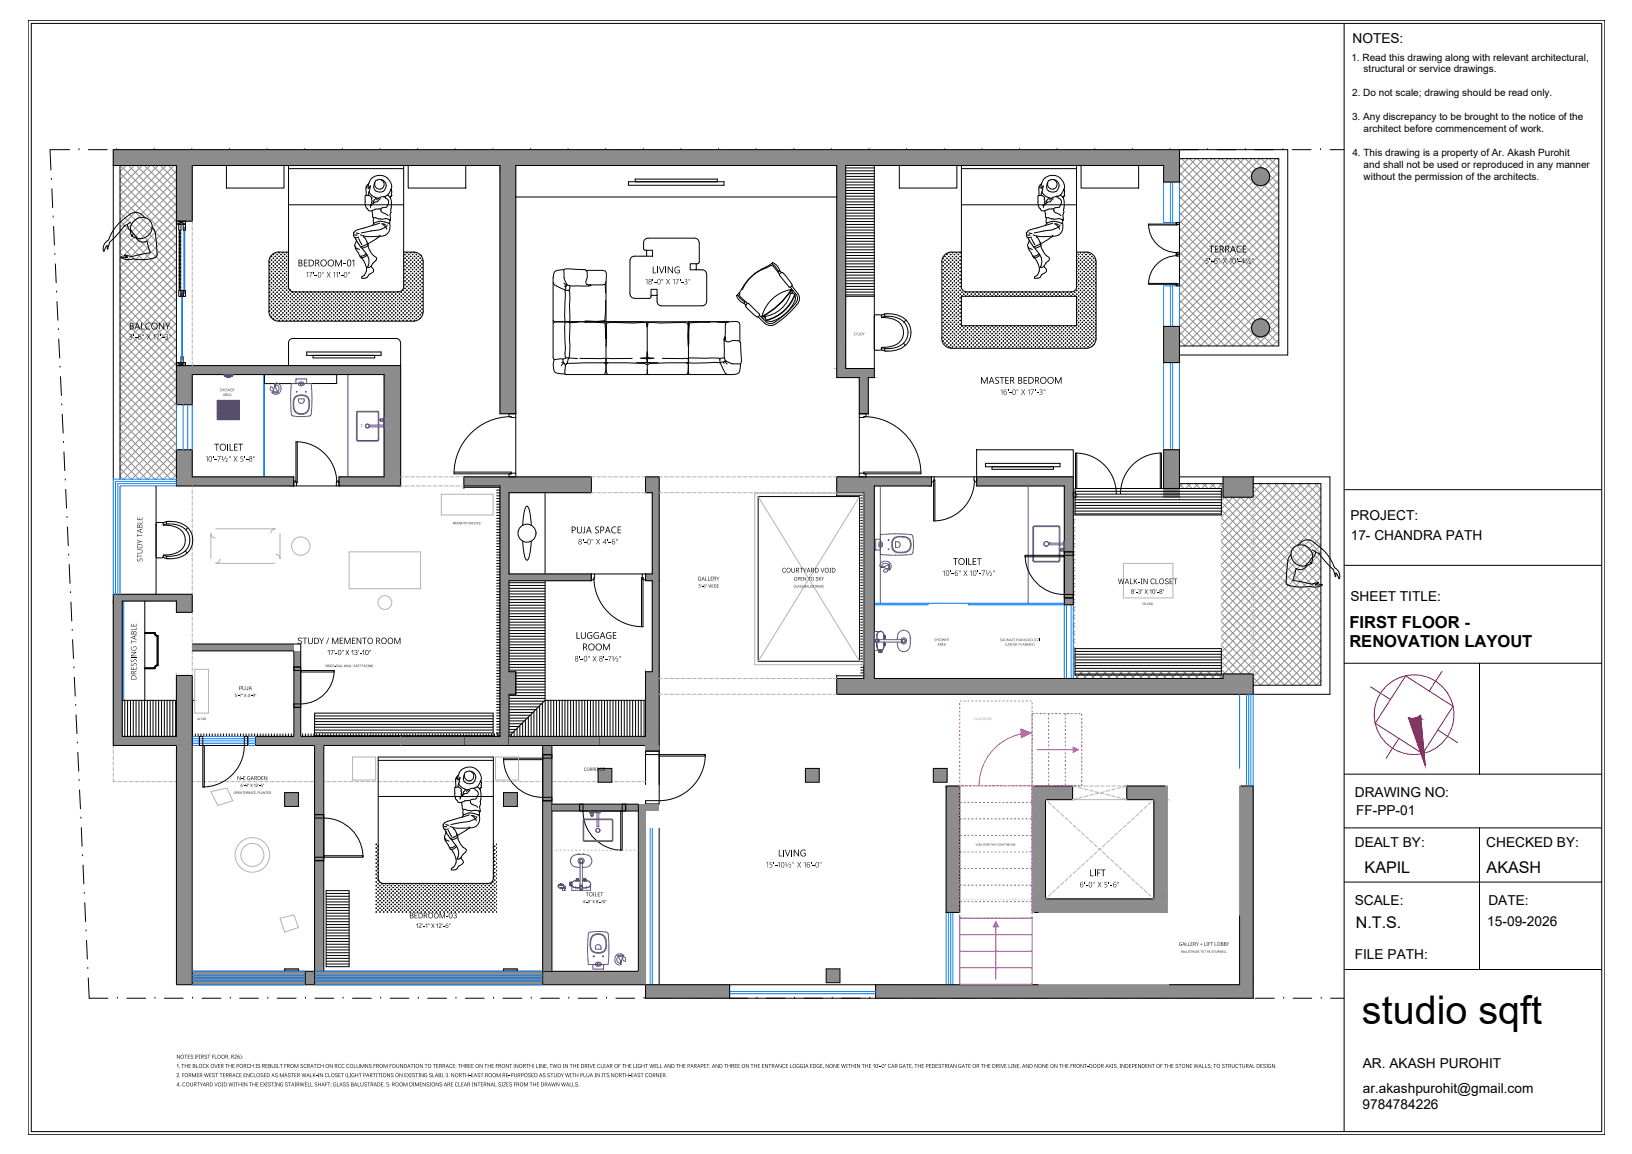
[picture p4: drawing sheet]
<svg xmlns="http://www.w3.org/2000/svg" width="594mm" height="420mm" viewBox="0 0 594 420" stroke-linecap="round" stroke-linejoin="round" font-family="sans-serif">
<defs><g id="words">
<text font-size="14.4" x="495.8" y="372.7">studio sqft</text>
<g font-size="6">
<text x="491.2" y="228.5">FIRST FLOOR -</text>
<text x="491.2" y="235.7">RENOVATION LAYOUT</text>
</g>
<g font-size="5.9">
<text x="496.7" y="317.9">KAPIL</text>
<text x="541.1" y="317.9">AKASH</text>
<text x="493.5" y="337.7">N.T.S.</text>
</g>
<g font-size="5">
<text x="492.3" y="15.8">NOTES:</text>
<text x="491.6" y="189.3">PROJECT:</text>
<text x="491.7" y="196.7">17- CHANDRA PATH</text>
<text x="491.6" y="218.8">SHEET TITLE:</text>
<text x="493.2" y="290.2">DRAWING NO:</text>
<text x="493.6" y="296.6">FF-PP-01</text>
<text x="493.2" y="308.2">DEALT BY:</text>
<text x="541" y="308.2">CHECKED BY:</text>
<text x="493.2" y="329.7">SCALE:</text>
<text x="541.8" y="329.7">DATE:</text>
<text x="541.4" y="337.2">15-09-2026</text>
<text x="493.2" y="349.2">FILE PATH:</text>
<text x="496.1" y="388.9">AR. AKASH PUROHIT</text>
<text x="496.1" y="397.9">ar.akashpurohit@gmail.com</text>
<text x="496" y="403.8">9784784226</text>
</g>
<g font-size="3.6">
<text x="491.9" y="22">1. Read this drawing along with relevant architectural,</text>
<text x="496.4" y="26.4">structural or service drawings.</text>
<text x="492.2" y="35.1">2. Do not scale; drawing should be read only.</text>
<text x="492.2" y="43.8">3. Any discrepancy to be brought to the notice of the</text>
<text x="496.4" y="48.2">architect before commencement of work.</text>
<text x="492.3" y="57">4. This drawing is a property of Ar. Akash Purohit</text>
<text x="496.4" y="61.3">and shall not be used or reproduced in any manner</text>
<text x="496.4" y="65.7">without the permission of the architects.</text>
</g>
<text font-size="2.7" x="453.3" y="95.9">½</text>
<text font-size=".8" fill="#5a499c" x="131.5" y="154.3" transform="rotate(90 131.5 154.3)">B.T.</text>
</g></defs>
<!-- layer: site line -->
<g fill="none" stroke="#000" stroke-width=".36">
<path d="M25.3 54.5h-7.1l.3 7.4M28.7 54.5h.1M32.2 54.5h6.8M42.5 54.5h.1M45.9 54.5h6.8M56.1 54.5h.1M59.6 54.5h6.8M69.9 54.5h.1M73.3 54.5h6.8M83.5 54.5h.1M87 54.5h6.8M97.2 54.5h.1"/>
<path d="M100.7 54.5h6.8M110.9 54.5h.1M114.3 54.5h6.9M124.6 54.5h.1M128.1 54.5h6.8M138.3 54.5h.1M141.7 54.5h6.9M152 54.5h.1M155.4 54.5h6.9M165.7 54.5h.1M169.1 54.5h6.9M179.4 54.5h.1"/>
<path d="M182.8 54.5h6.9M193.1 54.5h.1M196.5 54.5h6.9M206.8 54.5h.1M210.2 54.5h6.8M220.5 54.5h.1M223.9 54.5h6.9M234.2 54.5h.1M237.6 54.5h6.8M247.9 54.5h.1M251.3 54.5h6.8M261.6 54.5h.1"/>
<path d="M265 54.5h6.8M275.3 54.5h.1M278.7 54.5h6.8M289 54.5h.1M292.4 54.5h6.8M302.6 54.5h.1M306.1 54.5h6.8M316.4 54.5h.1M319.8 54.5h6.8M330 54.5h.1M333.5 54.5h6.8M343.7 54.5h.1"/>
<path d="M347.2 54.5h6.8M357.4 54.5h.1M360.8 54.5h6.9M371.1 54.5h.1M374.6 54.5h6.8M384.8 54.5h.1M388.2 54.5h6.9M398.5 54.5h.1M402 54.5h6.8M412.2 54.5h.1M415.6 54.5h6.9M425.9 54.5h.1"/>
<path d="M429.3 54.5h6.9M439.6 54.5h.1M443 54.5h6.9M453.3 54.5h.1M456.7 54.5h6.9M467 54.5h.1M470.4 54.5h6.9M480.7 54.5h.1M484.1 54.5h5.1M18.7 65.3h.1M18.9 68.7l.3 6.9M19.3 79h.1"/>
<path d="M19.5 82.4l.3 6.9M20 92.7h.1M20.2 96.1l.2 6.8M20.6 106.4h.1M20.7 109.8l.4 6.8M21.3 120h.1M21.4 123.5l.3 6.8M21.8 133.7h.1M22 137.1l.4 6.9M22.5 147.4h.1M22.6 150.8l.4 6.9M23.1 161.1h.1"/>
<path d="M23.3 164.5l.3 6.8M23.7 174.8h.1M23.9 178.2l.3 6.8M24.4 188.4h.1M24.6 191.9l.2 6.8M25 202.1h.1M25.2 205.5l.3 6.9M25.7 215.8h.1M25.8 219.2l.3 6.9M26.3 229.5h.1M26.4 232.9l.4 6.8M26.9 243.2h.1"/>
<path d="M27.1 246.6l.3 6.8M27.6 256.9h.1M27.7 260.3l.3 6.8M28.2 270.5h.1M28.3 274l.4 6.8M28.8 284.2h.1M29 287.6l.3 6.9M29.4 297.9h.1M29.6 301.3l.3 6.9M30.1 311.6h.1M30.2 315l.3 6.8M30.7 325.3h.1"/>
<path d="M30.9 328.6l.3 6.9M31.3 338.9h.1M31.5 342.4l.3 6.8M32 352.6h.1M32.1 356l.4 7.4h6.8M42.7 363.4h.1M46.1 363.4h6.9M56.4 363.4h.1M59.9 363.4h6.8M70.1 363.4h.1M73.5 363.4h6.9M83.8 363.4h.1"/>
<path d="M87.2 363.4h6.9M97.5 363.4h.1M100.9 363.4h6.9M111.2 363.4h.1M114.6 363.4h6.9M124.9 363.4h.1M128.3 363.4h6.9M138.6 363.4h.1M142 363.4h6.8M152.3 363.4h.1M155.7 363.4h6.9M166 363.4h.1"/>
<path d="M169.4 363.4h6.8M179.7 363.4h.1M183.1 363.4h6.8M193.4 363.4h.1M196.8 363.4h6.8M207.1 363.4h.1M210.5 363.4h6.8M220.8 363.4h.1M224.2 363.4h6.8M234.4 363.4h.1M237.9 363.4h6.8M248.2 363.4h.1"/>
<path d="M251.6 363.4h6.8M261.8 363.4h.1M265.3 363.4h6.8M275.5 363.4h.1M279 363.4h6.8M289.2 363.4h.1M292.7 363.4h6.8M302.9 363.4h.1M306.4 363.4h6.8M316.6 363.4h.1M320 363.4h6.9M330.3 363.4h.1"/>
<path d="M333.8 363.4h6.8M344 363.4h.1M347.4 363.4h6.9M357.7 363.4h.1M361.1 363.4h6.9M371.4 363.4h.1M374.8 363.4h6.9M385.1 363.4h.1M388.5 363.4h6.9M398.8 363.4h.1M402.2 363.4h6.9M412.5 363.4h.1"/>
<path d="M415.9 363.4h6.8M426.2 363.4h.1M429.6 363.4h6.9M439.9 363.4h.1M443.3 363.4h6.8M453.6 363.4h.1M457 363.4h6.8M467.3 363.4h.1M470.7 363.4h6.8M480.9 363.4h.1M484.4 363.4h4.8"/>
</g>
<!-- layer: hatchscreen60 -->
<g fill="none" stroke="#8d8d8d" stroke-width=".36">
<path d="M429.3 59.9l36.2 36.2M429.6 57.8l-.3 .3M430.1 57.8l35.4 35.3M432.5 57.8l-3.2 3.1M433 57.8l32.5 32.5M435.4 57.8l-6.1 6.1M435.9 57.8l29.6 29.5M438.3 57.8l-9 9M438.8 57.8l26.7 26.6M441.2 57.8l-11.9 11.9M441.7 57.8l23.8 23.7M444.1 57.8l-14.8 14.8"/>
<path d="M444.6 57.8l20.9 20.8M447 57.8l-17.7 17.7M447.5 57.8l18 17.9M450 57.8l-20.7 20.6M450.4 57.8l5.4 5.4M452.8 57.8l-23.5 23.5M453.3 57.8l3.9 3.8M455.8 57.8l-26.5 26.4M456.2 57.8l3.4 3.3M458.6 57.8l-29.3 29.3M459.1 57.8l6.4 6.3M461.6 57.8l-3.4 3.3"/>
<path d="M462.1 57.8l3.4 3.4M464.5 57.8l-3.8 3.8M464.9 57.8l.6 .5M465.5 59.7l-3.5 3.5M43.7 77.5l20.5 20.5M43.7 74.6l20.5 20.5M43.7 71.7l20.5 20.5M43.7 68.8l20.5 20.5M43.7 65.8l20.5 20.6M43.7 63l20.5 20.5M43.9 60.3l20.3 20.3M46 60.3l-2.3 2.2"/>
<path d="M46.8 60.3l17.4 17.4M48.9 60.3l-5.2 5.1M49.7 60.3l14.5 14.5M51.8 60.3l-8.1 8M52.6 60.3l11.6 11.6M54.7 60.3l-11 10.9M55.5 60.3l8.7 8.7M57.6 60.3l-13.9 13.8M58.4 60.3l5.8 5.8M60.5 60.3l-16.8 16.8M61.3 60.3l2.9 2.9M63.4 60.3l-19.7 19.6"/>
<path d="M64.2 60.3h.1M64.2 62.3l-20.5 20.6M64.2 65.2l-20.5 20.6M64.2 68.1l-20.5 20.6M64.2 71l-20.5 20.6M64.2 73.9l-20.5 20.6M64.2 76.8l-20.5 20.6M64.2 79.7l-20.5 20.6M429.3 77.4l36.2 36.1M429.3 74.4l36.2 36.2M429.3 71.5l36.2 36.2M429.3 68.6l36.2 36.2"/>
<path d="M429.3 65.7l36.2 36.2M429.3 62.8l36.2 36.1M455.7 63.6l-26.4 26.4M456.1 66.1l-26.8 26.8M457.8 67.4l-28.5 28.4M460.1 67.4l5.4 5.4M461.7 66.1l3.8 3.8M462.1 63.6l3.4 3.4M465.5 62.6l-36.2 36.1M465.5 65.5l-36.2 36.1M465.5 68.4l-36.2 36.1M465.5 71.3l-36.2 36.1"/>
<path d="M465.5 74.2l-36.2 36.1M465.5 77.1l-36.2 36.2M465.5 80l-36.2 36.1M43.7 97.8l20.5 20.5M43.7 94.9l20.5 20.6M43.7 92l20.5 20.5M43.7 89.1l20.5 20.6M43.7 86.2l20.5 20.5M43.7 83.3l20.5 20.5M43.7 80.4l20.5 20.5M64.2 82.6l-20.5 20.6M64.2 85.6l-20.5 20.5"/>
<path d="M64.2 88.4l-20.5 20.6M64.2 91.4l-20.5 20.5M64.2 94.3l-20.5 20.5M64.2 97.2l-20.5 20.5M429.3 97.7l28.3 28.3M429.3 94.8l31.2 31.2M429.3 91.9l26.5 26.4M429.3 89l27.8 27.7M429.3 86l30.1 30.1M429.3 83.2l36.2 36.1M429.3 80.2l36.2 36.2M465.5 82.9l-36.2 36.2"/>
<path d="M465.5 85.8l-36.2 36.2M465.5 88.7l-36.2 36.2M465.5 91.6l-34.4 34.4M465.5 94.5l-31.5 31.5M465.5 97.4l-28.6 28.6M43.7 118.2l20.5 20.5M43.7 115.2l20.5 20.6M43.7 112.3l20.5 20.6M43.7 109.4l20.5 20.6M43.7 106.5l20.5 20.6M43.7 103.6l20.5 20.6M43.7 100.7l20.5 20.6"/>
<path d="M64.2 100.1l-20.5 20.5M64.2 103l-20.5 20.5M64.2 105.9l-20.5 20.5M64.2 108.8l-20.5 20.5M64.2 111.7l-20.5 20.6M64.2 114.6l-20.5 20.5M64.2 117.5l-20.5 20.6M429.3 118l8 8M429.3 115.1l10.9 10.9M429.3 112.2l13.8 13.8M429.3 109.3l16.7 16.7M429.3 106.4l19.6 19.6"/>
<path d="M429.3 103.5l22.5 22.5M429.3 100.6l25.4 25.4M455.7 118.8l-7.1 7.2M462.2 118.9l3.3 3.3M465.5 100.3l-25.7 25.7M465.5 103.2l-22.7 22.8M465.5 106.1l-19.9 19.9M465.5 109.1l-7.1 7.1M465.5 111.9l-4.7 4.8M465.5 114.9l-3.5 3.4M465.5 117.7l-8.2 8.3M43.7 138.5l20.5 20.5"/>
<path d="M43.7 135.6l20.5 20.5M43.7 132.7l20.5 20.5M43.7 129.8l20.5 20.5M43.7 126.8l20.5 20.6M43.7 124l20.5 20.5M43.7 121l20.5 20.6M64.2 120.4l-20.5 20.6M64.2 123.3l-20.5 20.6M64.2 126.2l-20.5 20.6M64.2 129.1l-20.5 20.6M64.2 132.1l-20.5 20.5M64.2 134.9l-20.5 20.6"/>
<path d="M64.2 137.9l-20.5 20.5M429.3 123.8l2.2 2.2M429.3 120.9l5.1 5.1M456.2 121.3l-4.7 4.7M457.8 122.5l-3.4 3.5M460 122.5l3.4 3.5M461.6 121.3l3.9 3.8M465.5 120.7l-5.3 5.3M465.5 123.6l-2.4 2.4M43.7 158.8l15.6 15.7M43.7 155.9l18.5 18.6M43.7 153l20.5 20.5"/>
<path d="M43.7 150.1l20.5 20.6M43.7 147.2l20.5 20.5M43.7 144.3l20.5 20.5M43.7 141.4l20.5 20.5M64.2 140.8l-20.5 20.5M64.2 143.7l-20.5 20.5M64.2 146.6l-20.5 20.5M64.2 149.5l-20.5 20.5M64.2 152.4l-20.5 20.5M64.2 155.3l-19.2 19.2M64.2 158.2l-16.2 16.3M43.7 173.3l1.1 1.2"/>
<path d="M43.7 170.4l4 4.1M43.7 167.5l6.9 7M43.7 164.6l9.8 9.9M43.7 161.7l12.7 12.8M64.2 161.1l-13.3 13.4M64.2 164l-10.4 10.5M64.2 166.9l-7.5 7.6M64.2 169.8l-4.6 4.7M64.2 172.7l-1.7 1.8M429.3 176.2l1.7 1.7M430.5 176.1l-1.2 1.2M432.1 176.1l1.8 1.8"/>
<path d="M433.4 176.1l-1.7 1.8M435 176.1l1.8 1.8M436.3 176.1l-1.7 1.8M437.9 176.1l1.8 1.8M439.2 176.1l-1.8 1.8M440.8 176.1l1.8 1.8M442.1 176.1l-1.7 1.8M443.7 176.1l1.5 1.5M444.6 179.9l.6 .6M445.1 176.1l-1.8 1.8M445.2 178.8l-.6 .7M456.2 179.8l24.6 24.7"/>
<path d="M456.2 176.9l24.6 24.7M456.6 176.1l-.4 .5M458.3 176.1l22.5 22.6M459.6 176.1l-3.4 3.4M461.1 176.1l19.7 19.7M462.4 176.1l-17.8 17.8M464.1 176.1l16.7 16.7M465.4 176.1l-20.8 20.8M467 176.1l13.8 13.9M468.3 176.1l-23.7 23.7M469.9 176.1l10.9 10.9M471.2 176.1l-26.6 26.6"/>
<path d="M472.8 176.1l8 8M474.1 176.1l-29.5 29.5M475.7 176.1l5.1 5.1M477 176.1l-32.4 32.4M478.6 176.1l2.2 2.2M479.9 176.1l-35.3 35.3M480.8 178.1l-36.2 36.2M390.7 181h.1M390.7 198.6l.6 .6M390.7 195.7l.6 .7M390.7 192.8l.6 .6M390.7 189.9l.6 .6"/>
<path d="M390.7 187l.6 .6M390.7 184.1l.6 .6M390.7 181.2l.6 .6M391.3 183.3l-.6 .7M391.3 189.1l-.6 .7M391.3 186.2l-.6 .6M391.3 192l-.6 .6M391.3 194.9l-.6 .7M391.3 197.8l-.6 .7M444.6 197.3l36.2 36.2M444.6 194.4l36.2 36.2M444.6 191.5l36.2 36.2"/>
<path d="M444.6 188.6l36.2 36.2M444.6 185.7l36.2 36.2M444.6 182.8l36.2 36.2M445.8 181l35 35.1M445.9 181l-1.3 1.3M448.6 181l32.2 32.2M448.8 181l-4.2 4.3M451.6 181l29.2 29.3M451.7 181l-7.1 7.2M454.4 181l26.4 26.4M454.6 181l-10 10.1M480.8 181l-36.2 36.2"/>
<path d="M480.8 183.9l-36.2 36.2M480.8 186.8l-36.2 36.2M480.8 189.7l-36.2 36.2M480.8 192.6l-36.2 36.2M480.8 195.5l-36.2 36.2M480.8 198.4l-36.2 36.2M390.7 219l.6 .6M390.7 216l.6 .7M390.7 213.1l.6 .7M390.7 210.2l.6 .7M390.7 207.3l.6 .7M390.7 204.4l.6 .7"/>
<path d="M390.7 201.5l.6 .7M391.3 200.7l-.6 .7M391.3 203.6l-.6 .7M391.3 206.6l-.6 .6M391.3 209.4l-.6 .7M391.3 212.4l-.6 .6M391.3 215.2l-.6 .7M391.3 218.2l-.6 .6M444.6 217.6l31.9 31.9M444.6 214.7l34.8 34.8M444.6 211.8l36.2 36.2M444.6 208.9l36.2 36.3"/>
<path d="M444.6 206l36.2 36.2M444.6 203.1l36.2 36.2M444.6 200.2l36.2 36.2M480.8 201.3l-36.2 36.2M480.8 204.2l-36.2 36.3M480.8 207.1l-36.2 36.2M480.8 210l-35.3 35.4M480.8 213l-32.4 32.4M480.8 215.8l-29.5 29.6M480.8 218.8l-26.6 26.6M390.7 239.3l.6 .6M390.7 236.4l.6 .6"/>
<path d="M390.7 233.5l.6 .6M390.7 230.6l.6 .6M390.7 227.7l.6 .6M390.7 224.8l.6 .6M390.7 221.8l.6 .7M391.3 221.1l-.6 .6M391.3 224l-.6 .6M391.3 226.9l-.6 .6M391.3 229.8l-.6 .6M391.3 232.7l-.6 .6M391.3 235.6l-.6 .6M391.3 238.5l-.6 .6"/>
<path d="M444.6 237.9l7.4 7.5M444.6 235.1l10.3 10.3M444.6 232.1l17.3 17.4M444.6 229.3l20.2 20.2M444.6 226.3l23.1 23.2M444.6 223.4l26.1 26.1M444.6 220.5l28.9 29M480.8 221.6l-24.6 24.7M480.8 224.6l-24.6 24.6M480.8 227.5l-22 22M480.8 230.3l-19.1 19.2M480.8 233.3l-16.2 16.2"/>
<path d="M480.8 236.2l-13.3 13.3M480.8 239.1l-10.4 10.4M390.7 245.1l1.9 1.9M390.7 242.2l.6 .6M391.3 241.4l-.6 .6M391.3 244.3l-.6 .7M393.1 244.5l2.5 2.5M394 244.5l-2.5 2.5M396 244.5l2.4 2.5M396.9 244.5l-2.5 2.5M398.9 244.5l2.5 2.5M399.8 244.5l-2.5 2.5"/>
<path d="M401.8 244.5l2.5 2.5M402.7 244.5l-2.5 2.5M404.7 244.5l2.5 2.5M405.6 244.5l-2.5 2.5M407.6 244.5l2.5 2.5M408.5 244.5l-2.4 2.5M410.5 244.5l2.5 2.5M411.4 244.5l-2.5 2.5M413.4 244.5l2.5 2.5M414.3 244.5l-2.4 2.5M416.3 244.5l2.5 2.5M417.3 244.5l-2.5 2.5"/>
<path d="M419.2 244.5l2.5 2.5M420.1 244.5l-2.4 2.5M422.1 244.5l2.5 2.5M423.1 244.5l-2.5 2.5M425 244.5l2.5 2.5M425.9 244.5l-2.4 2.5M427.9 244.5l2.5 2.5M428.9 244.5l-2.5 2.5M430.8 244.5l2.5 2.5M431.8 244.5l-2.5 2.5M433.8 244.5l2.4 2.5M434.7 244.5l-2.5 2.5"/>
<path d="M436.6 244.5l2.5 2.5M437.6 244.5l-2.5 2.5M439.6 244.5l2.4 2.5M440.5 244.5l-2.5 2.5M442.4 244.5l2.5 2.5M443.4 244.5l-2.5 2.5M444.6 243.8l1.6 1.6M444.6 240.9l4.5 4.5M445.2 245.6l-1.4 1.4M456.2 246.6l2.8 2.9M480.8 242l-7.5 7.5M480.8 244.9l-4.6 4.6"/>
<path d="M480.8 247.8l-1.7 1.7"/>
</g>
<!-- layer: FURNITURE 2 -->
<g fill="none" stroke="#000" stroke-width=".36">
<path d="M51.9 78.4a3.7 3.7 0 0 0-5.5 .3l-1 .8a16.3 16.3 0 0 0-5.8 7.6M51.9 78.4l.8 .8M82.4 60.3h21v8.2h-21zM105 74.6h41.9M105 61.4h41.9M133.5 67.8l-.3 .4v3M133.5 67.8v.5M134.1 67.4v1.2l.8-.8-.8 3.2M134.1 71.1l-1.2 .3a6.9 6.9 0 0 0 .6 4.4l.2 .2a1.1 1.1 0 0 0 1.8 .7M134.1 71.1h.1M134.2 71.1a1.19 1.19 0 0 1 1.1 1.6l.2 .6-.3 .5 .1 .6M134.2 66.9l-.7 .9"/>
<path d="M134.2 66.9l-.1 .5M134.2 66.9a4.2 4.2 0 0 1 5.1-2.9 4.2 4.2 0 0 1 3 5.1M134.4 69.9a3.8 3.8 0 0 0 3.3 2.2M135.1 74.5l-.5 .3M135.5 76.7l.1 2.1 .4 .5M136 79.3l2.8 .5a3.2 3.2 0 0 1 3.1 .3v.1M136 79.3v2a5.4 5.4 0 0 1 5.6 0l.2 .1 .2-1.2M136.9 72.1l-.8 .9-.3 .9M138.5 72.3l-.5 .4a1.48 1.48 0 0 1-1.6 .9l-1.2 1.1-.4 .9M138.7 76.5l.2 .7 2.4 1.3M138.7 76.5h.1M138.7 76.5l-.1 .1"/>
<path d="M138.9 65.5h.1M139 65.5a2.26 2.26 0 0 1 1.6 2.8 2.26 2.26 0 0 1-2.7 1.6 2.26 2.26 0 0 1-1.8-2.6l.3-.7M139.8 71.6l.5 .2M139.8 71.6a3.1 3.1 0 0 0-2.7 1.2M140.3 72.2h.1M140.3 72.2a1.54 1.54 0 0 1 .8 2.5 1.49 1.49 0 0 1-1.8 .9l-3.8 1.1M141.2 71.1a4.4 4.4 0 0 1 1 5.2l-.1 3.7M142.1 80l-.1 .2M142.1 79.8v.2M142.1 80h.1M142.3 69.1l-.1 .2a3.2 3.2 0 0 1-2.4 2.3M142.3 69.1h.1"/>
<path d="M142.3 69.1l.3 .7v1.4l-.2 .3h-.3v.4M148.6 60.3h20.9v8.2h-20.9zM187.7 71.7h116.9M228.8 66.2h34.8v1.3h-34.8zM231.2 66.2v-1h29.9v1M307.8 79.6h10.5M307.8 78.6h10.5M307.8 77.6h10.5M307.8 76.6h10.5M307.8 75.5h10.5M307.8 74.5h10.5M307.8 73.5h10.5"/>
<path d="M307.8 72.4h10.5M307.8 71.4h10.5M307.8 70.4h10.5M307.8 69.4h10.5M307.8 68.3h10.5M307.8 67.3h10.5M307.8 66.3h10.5M307.8 65.2h10.5M307.8 64.2h10.5M307.8 63.2h10.5M307.8 62.2h10.5M307.8 61.1h10.5"/>
<path d="M318.3 60.3v73.9M327.4 60.3h20.9v8.2h-20.9zM350 74.6h41.9M350 61.4h41.9M378.4 67.8l-.2 .4v3M379 67.4v1.2l.5-.8h.3l-.5 2.1M379.1 71.1l-1.2 .3a7.3 7.3 0 0 0 .5 4.4l.3 .2a1.1 1.1 0 0 0 1.7 .7M379.1 71.1a1.11 1.11 0 0 1 1.1 1.3l-.1 .2a.73 .73 0 0 1 .1 1.2l.1 .6M379.1 66.9l-.5 .4-.1 1M379.1 66.9v.5M379.1 66.9a4.2 4.2 0 0 1 5.2-2.9 4.2 4.2 0 0 1 3 5.1M379.3 69.9l-.2 1.1"/>
<path d="M379.3 69.9a3.8 3.8 0 0 0 3.3 2.2M380 74.5l-.4 .3M380.3 74.5l-.5 1.1M380.4 76.7l.2 2.1 .3 .5M380.9 79.3l2.8 .5a2.94 2.94 0 0 1 3.2 .4M380.9 79.3l.1 2a5.4 5.4 0 0 1 5.5 0h.3M381.8 72.1l-.8 .9-.2 .9M383.4 72.3l-.5 .4a1.48 1.48 0 0 1-1.6 .9l-1 .9M383.6 76.5l.5 .9 2.1 1.1M383.6 76.5h.1M383.6 76.5l-.1 .1M383.8 65.5h.1"/>
<path d="M383.9 65.5a2.28 2.28 0 0 1 1.5 3.1 2.28 2.28 0 0 1-3.1 1.2 2.28 2.28 0 0 1-1-3.2M384.7 71.6l.5 .2M384.7 71.6a3 3 0 0 0-2.7 1.2M384.8 71.6h.1M385.2 72.2h.1a1.83 1.83 0 0 1 1 2.2 1.83 1.83 0 0 1-2.1 1.2l-3.8 1.1M386.1 71.1a3.4 3.4 0 0 1 1.3 3.8l-.1 2.4-.4 .9 .2 1.8M387.1 80l-.2 .2M387.1 79.8v.2M387.1 80h-.1M387.3 69.1l-.1 .2a3.2 3.2 0 0 1-2.4 2.3M387.3 69.1h.1M387.3 69.1l.3 .7v1.4l-.6 .3 .1 .4"/>
<path d="M393.5 60.3h21v8.2h-21zM39.1 89.5v1.1h.2M39.6 87.1a4.9 4.9 0 0 0-2 3.7l.1 .6 .2-.1a2.28 2.28 0 0 1 1.2-1.8v.1M40.2 87.9l-.9 2.7M44 93.8a5.7 5.7 0 0 0 4.7 .4M44.1 93.5l-.1 .3M45.3 82.1l-5.1 5.8M45.4 92.8l.9 .3M45.5 92.8l.5 .6M46 93.4l.5 .3-2.4-.2M46.4 81.7l.4 1.5a1.96 1.96 0 0 1 .9 2.1l.2 .3M47.5 83.4l1.2 1.8 1.5 1.5"/>
<path d="M47.5 83.4a4.1 4.1 0 0 1 3.1-4.1 4.1 4.1 0 0 1 4.6 2.2 4.3 4.3 0 0 1-5 5.3M47.6 80.9l-2.5 1.5M48 85.5l-.2 .5 .5-.1M48.1 85.9l.7 .5a1.16 1.16 0 0 1 1.3 .9 2.75 2.75 0 0 0 3.4 .4l1.2 4.4-4.9 .8a3.6 3.6 0 0 1-3.5 .1M48.5 85.4l-.5 .4M55.4 82.6l.5 .7M55.9 83.3l.7 1.6 .6 8-.8 .9M56.5 93.8a16.2 16.2 0 0 1-7.8 .5M97.9 95.3v18.1M98 98.1h.3M98 99.5h.3M98 96.8h.3"/>
<path d="M98 95.4h.3M98.2 94h.1M98.2 94.1v.1M98.2 95.3v.3M98.2 96.6v.4M98.2 98v.4M98.2 99.4v.3M98.7 96.1h.3M98.7 98.9h.3M98.7 97.5h.3M98.7 94.8h.3M98.7 93.4h.3"/>
<path d="M98.8 93.2v.3M98.8 94.6v.3M98.8 95.9v.4M98.8 97.3v.3M98.8 98.7v.3M99.4 98.1h.3M99.4 94h.3M99.4 99.5h.3M99.4 96.8h.3M99.4 95.4h.3M99.4 92.7h.3M99.5 92.5v.4"/>
<path d="M99.5 93.9v.3M99.5 95.3v.3M99.5 96.6v.4M99.5 98v.4M99.5 99.4v.3M100 96.1h.4M100 98.9h.4M100 97.5h.4M100 94.8h.4M100 93.4h.4M100.2 92v.2M100.2 93.2v.3"/>
<path d="M100.2 94.6v.3M100.2 95.9v.4M100.2 97.3v.3M100.2 98.7v.3M100.3 92h.1M100.7 98.1h.3M100.7 94h.3M100.7 99.5h.3M100.7 96.8h.3M100.7 95.4h.3M100.7 92.7h.3M100.9 92.5v.4"/>
<path d="M100.9 93.9v.3M100.9 95.3v.3M100.9 96.6v.4M100.9 98v.4M100.9 99.4v.3M101.4 96.1h.4M101.4 92h.4M101.4 98.9h.4M101.4 97.5h.4M101.4 94.8h.4M101.4 93.4h.4M101.5 91.8a3.6 3.6 0 0 0-3.6 3.5"/>
<path d="M101.5 91.8h3.5M101.6 91.8v.4M101.6 93.2v.3M101.6 94.6v.3M101.6 95.9v.4M101.6 97.3v.3M101.6 98.7v.3M102.1 98.1h.3M102.1 94h.3M102.1 99.5h.3M102.1 96.8h.3M102.1 95.4h.3"/>
<path d="M102.1 92.7h.3M102.3 92.5v.4M102.3 93.9v.3M102.3 95.3v.3M102.3 96.6v.4M102.3 98v.4M102.3 99.4v.3M102.8 96.1h.3M102.8 92h.3M102.8 98.9h.3M102.8 97.5h.3M102.8 94.8h.3"/>
<path d="M102.8 93.4h.3M103 91.8v.4M103 93.2v.3M103 94.6v.3M103 95.9v.4M103 97.3v.3M103 98.7v.3M103.5 98.1h.3M103.5 94h.3M103.5 99.5h.3M103.5 96.8h.3M103.5 95.4h.3"/>
<path d="M103.5 92.7h.3M103.6 92.5v.4M103.6 93.9v.3M103.6 95.3v.3M103.6 96.6v.4M103.6 98v.4M103.6 99.4v.3M104.1 96.1h.4M104.1 92h.4M104.1 98.9h.4M104.1 97.5h.4M104.1 94.8h.4"/>
<path d="M104.1 93.4h.4M104.3 91.8v.4M104.3 93.2v.3M104.3 94.6v.3M104.3 95.9v.4M104.3 97.3v.3M104.3 98.7v.3M104.8 98.1h.2M104.8 94h.2M104.8 99.5h.2M104.8 96.8h.2M104.8 95.4h.2"/>
<path d="M104.8 92.7h.2M128.9 85.5l1.1 .1M129.2 86.6l.6 .9M129.4 90.1h.1M129.4 90.1l.9 1.8a1.51 1.51 0 0 0 1.3 1.4 1.51 1.51 0 0 0 1.6-.9M129.4 90.1l1.5 .8M129.7 84.8l1 .2M129.7 87.5l.1 .1M129.8 87.6l-.2 .6a1.39 1.39 0 0 0-.2 1.9M129.8 87.5l1.5 2.3M130.5 86.9l1.2 2.3M130.6 86.3l-1.4 .2"/>
<path d="M131.1 85.5a13.4 13.4 0 0 0 7.2 .5M131.3 89.8l.5 .5M131.7 93.9a7.6 7.6 0 0 1 1.6 4.9 2.73 2.73 0 0 1-1.6 2.1v.2a1.25 1.25 0 0 0 1.7 0l.2-.1a3.9 3.9 0 0 1 2.2-2l.2-.9-1-1.1M131.8 90.3l.3 .5a5.6 5.6 0 0 1 1.8 6.5l.5 .1 .6-.4M132.3 86l1.5 2.6M133.6 92.9l-1.1 .8-.8 .2h-.3l-.4-.6M133.8 88.6l-1.4 .9-1.1 .3M133.8 88.6h.1M133.8 88.6l.1 .2M133.9 88.8l.1 .6M133.9 88.8l-.1 .1M133.9 89.5l-2.1 .8"/>
<path d="M134 89.5a8 8 0 0 0 3.1 4.5l-.2 .8-1.9 2.2M134 89.4l-.1 .1M136 81.4l-.4 .5M138.3 81.3l-6.1 1.8a4.4 4.4 0 0 0-3.3 1.5l-.2 .2v.7l.5 1M138.3 86h.1M138.3 86l-4.4 2.8M138.9 81.5l1.5 1.2M139.3 81.4l1.1 .5M140.4 82.7a10 10 0 0 1-5.4 1.4l-3.5 .7M140.4 82.7l.4 .8M141 81.9l-.6 .8M141.9 81.3a3.4 3.4 0 0 1-3.6 4.7"/>
<path d="M141.9 80l.1 .2M141.9 80.2h.1M146.9 98.9h.1M146.9 97.5h.1M146.9 96.1h.1M146.9 94.8h.1M146.9 93.4h.1M146.9 92h.1M146.9 91.8h3.6M147.3 98.1h.3M147.3 94h.3M147.3 99.5h.3"/>
<path d="M147.3 96.8h.3M147.3 95.4h.3M147.3 92.7h.3M147.4 92.5v.4M147.4 93.9v.3M147.4 95.3v.3M147.4 96.6v.4M147.4 98v.4M147.4 99.4v.3M148 96.1h.3M148 92h.3M148 98.9h.3"/>
<path d="M148 97.5h.3M148 94.8h.3M148 93.4h.3M148.1 91.8v.4M148.1 93.2v.3M148.1 94.6v.3M148.1 95.9v.4M148.1 97.3v.3M148.1 98.7v.3M148.7 98.1h.3M148.7 94h.3M148.7 99.5h.3"/>
<path d="M148.7 96.8h.3M148.7 95.4h.3M148.7 92.7h.3M148.8 92.5v.4M148.8 93.9v.3M148.8 95.3v.3M148.8 96.6v.4M148.8 98v.4M148.8 99.4v.3M149.4 96.1h.3M149.4 92h.3M149.4 98.9h.3"/>
<path d="M149.4 97.5h.3M149.4 94.8h.3M149.4 93.4h.3M149.5 91.8v.4M149.5 93.2v.3M149.5 94.6v.3M149.5 95.9v.4M149.5 97.3v.3M149.5 98.7v.3M150 98.1h.4M150 94h.4M150 99.5h.4"/>
<path d="M150 96.8h.4M150 95.4h.4M150 92.7h.4M150.2 92.5v.4M150.2 93.9v.3M150.2 95.3v.3M150.2 96.6v.4M150.2 98v.4M150.2 99.4v.3M150.5 91.8a3.6 3.6 0 0 1 3.6 3.5v18.1a3.6 3.6 0 0 1-3.6 3.5M150.7 96.1h.3M150.7 92h.3"/>
<path d="M150.7 98.9h.3M150.7 97.5h.3M150.7 94.8h.3M150.7 93.4h.3M150.9 91.8v.4M150.9 93.2v.3M150.9 94.6v.3M150.9 95.9v.4M150.9 97.3v.3M150.9 98.7v.3M151.4 98.1h.3M151.4 94h.3"/>
<path d="M151.4 99.5h.3M151.4 96.8h.3M151.4 95.4h.3M151.4 92.7h.3M151.6 92.5v.4M151.6 93.9v.3M151.6 95.3v.3M151.6 96.6v.4M151.6 98v.4M151.6 99.4v.3M152.1 96.1h.3M152.1 98.9h.3"/>
<path d="M152.1 97.5h.3M152.1 94.8h.3M152.1 93.4h.3M152.2 93.2v.3M152.2 94.6v.3M152.2 95.9v.4M152.2 97.3v.3M152.2 98.7v.3M152.8 98.1h.3M152.8 94h.3M152.8 99.5h.3M152.8 96.8h.3"/>
<path d="M152.8 95.4h.3M152.8 92.7h.1M153 92.8v.1M153 93.9v.3M153 95.3v.3M153 96.6v.4M153 98v.4M153 99.4v.3M153.5 93.4h.1M153.5 96.1h.3M153.5 98.9h.3M153.5 97.5h.3"/>
<path d="M153.5 94.8h.3M153.6 94.6v.3M153.6 95.9v.4M153.6 97.3v.3M153.6 98.7v.3M205.2 98.2l-1.9 .2a1.84 1.84 0 0 0-1.9 2.3l-.1 29.6 .4 .7 3.1-.3 1.3-.4M213.3 98.4h6.2l.8 .3a7.4 7.4 0 0 1 0 4.8l-5.2 .3a11.9 11.9 0 0 1-5.3 .3l-2.5-.1M235.4 91.1l-1.1-.3v-2.5l.2-.8 1-.7h17.8l.7 .4 .6 1.2-.1 7.1-.3 .4-.8 .1M235.4 93.3h-4.9l-1 .8-.2 .8v12.1M235.4 91.1h2.1v2.2h-2.1zM251.2 96h2.2v2.2h-2.2zM253.4 98.2l3 .2 .6 .6 .2 .9"/>
<path d="M257.3 99.9v9.8M278.7 97.3a18.8 18.8 0 0 0-9.5 9.2l-1 1.1M278.8 97.6a14.1 14.1 0 0 0-8.5 7.8M281.2 95.7l-2.5 1.6M281.2 95.7a3.6 3.6 0 0 1 2.7 3M281.2 95.7l-.1 .4a5.5 5.5 0 0 1 2.1 2.8M281.6 97a2.35 2.35 0 0 0-2.8 .6M281.6 97.1l1.6 2M283.2 98.9l.6 .9M283.2 98.9a.68 .68 0 0 1 .7-.2 .68 .68 0 0 1 .5 .6h.6M283.9 99.7l-.1 .6 3.4 4.2h.6M284.4 99.3l-.6 .4"/>
<path d="M285 99.3l1.4 1.6a5.5 5.5 0 0 1 1.9 3.2M307.8 99.2h10.5M307.8 98.1h10.5M307.8 97.1h10.5M307.8 96.1h10.5M307.8 95.1h10.5M307.8 94h10.5M307.8 93h10.5M307.8 92h10.5M307.8 90.9h10.5M307.8 89.9h10.5M307.8 88.9h10.5"/>
<path d="M307.8 87.9h10.5M307.8 86.8h10.5M307.8 85.8h10.5M307.8 84.8h10.5M307.8 83.7h10.5M307.8 82.7h10.5M307.8 81.7h10.5M307.8 80.7h10.5M343.2 98.2h.3M343.2 99.5h.3M343.2 96.8h.3M343.2 95.4h.3"/>
<path d="M343.2 94.1h.3M343.3 93.9v.3M343.3 95.3v.3M343.3 96.6v.4M343.3 98v.4M343.3 99.4v.3M343.8 96.1h.4M343.8 98.9h.4M343.8 97.5h.4M343.8 94.8h.4M343.8 93.4h.4M344 93.2v.4"/>
<path d="M344 94.6v.3M344 95.9v.4M344 97.3v.4M344 98.7v.3M344.5 98.2h.4M344.5 99.5h.4M344.5 96.8h.4M344.5 95.4h.4M344.5 94.1h.4M344.5 92.7h.4M344.7 92.5v.4M344.7 93.9v.3"/>
<path d="M344.7 95.3v.3M344.7 96.6v.4M344.7 98v.4M344.7 99.4v.3M345.2 96.1h.4M345.2 92h.4M345.2 98.9h.4M345.2 97.5h.4M345.2 94.8h.4M345.2 93.4h.4M345.4 92v.2M345.4 93.2v.4"/>
<path d="M345.4 94.6v.3M345.4 95.9v.4M345.4 97.3v.4M345.4 98.7v.3M345.9 98.2h.3M345.9 99.5h.3M345.9 96.8h.3M345.9 95.4h.3M345.9 94.1h.3M345.9 92.7h.3M346.1 92.5v.4M346.1 93.9v.3"/>
<path d="M346.1 95.3v.3M346.1 96.6v.4M346.1 98v.4M346.1 99.4v.3M346.4 91.8a3.6 3.6 0 0 0-3.6 3.5l.1 27.9a3.5 3.5 0 0 0 3.5 3.6M346.4 91.8h3.6M346.6 96.1h.3M346.6 92h.3M346.6 98.9h.3M346.6 97.5h.3M346.6 94.8h.3M346.6 93.4h.3"/>
<path d="M346.8 91.8v.4M346.8 93.2v.4M346.8 94.6v.3M346.8 95.9v.4M346.8 97.3v.4M346.8 98.7v.3M347.3 98.2h.3M347.3 99.5h.3M347.3 96.8h.3M347.3 95.4h.3M347.3 94.1h.3M347.3 92.7h.3"/>
<path d="M347.4 92.5v.4M347.4 93.9v.3M347.4 95.3v.3M347.4 96.6v.4M347.4 98v.4M347.4 99.4v.3M347.9 96.1h.4M347.9 92h.4M347.9 98.9h.4M347.9 97.5h.4M347.9 94.8h.4M347.9 93.4h.4"/>
<path d="M348.1 91.8v.4M348.1 93.2v.4M348.1 94.6v.3M348.1 95.9v.4M348.1 97.3v.4M348.1 98.7v.3M348.7 98.2h.3M348.7 99.5h.3M348.7 96.8h.3M348.7 95.4h.3M348.7 94.1h.3M348.7 92.7h.3"/>
<path d="M348.8 92.5v.4M348.8 93.9v.3M348.8 95.3v.3M348.8 96.6v.4M348.8 98v.4M348.8 99.4v.3M349.3 96.1h.4M349.3 92h.4M349.3 98.9h.4M349.3 97.5h.4M349.3 94.8h.4M349.3 93.4h.4"/>
<path d="M349.5 91.8v.4M349.5 93.2v.4M349.5 94.6v.3M349.5 95.9v.4M349.5 97.3v.4M349.5 98.7v.3M373.9 85.5l1 .1M374.1 86.6l2.1 3.2M374.3 90.1h.1M374.3 90.1l1 1.8a1.51 1.51 0 0 0 1.2 1.4 1.51 1.51 0 0 0 1.7-.9M374.6 84.8l1.1 .2M374.7 87.6l-.2 .6a1.5 1.5 0 0 0-.3 1.6 1.5 1.5 0 0 0 1.4 .9l.2 .2"/>
<path d="M374.7 87.5v.1M375.4 86.9l1.3 2.3M375.5 86.3l-1.4 .2M376.1 85.5a13.4 13.4 0 0 0 7.1 .5M376.2 89.8l.5 .5M376.6 93.9a7.2 7.2 0 0 1 1.6 4.9 2.73 2.73 0 0 1-1.6 2.1v.2a1.06 1.06 0 0 0 1.5 .1l.5-.2a3.6 3.6 0 0 1 2.1-2l.2-.9-.9-1.1M376.7 90.3l.3 .5a5.5 5.5 0 0 1 1.8 6.5l.2 .2 1-.5M377.3 86l1.5 2.6M378.5 92.9l-1.9 1h-.3l-.4-.6M378.8 88.6l-1.5 .9-1.1 .3M378.8 88.6h.1M378.8 88.6v.2"/>
<path d="M378.8 88.8l.2 .3a2.12 2.12 0 0 1-2.3 1.2M378.8 88.8v.1M378.9 89.5a8.4 8.4 0 0 0 3.1 4.5l-.2 .8-1.8 2.2M381 81.4l-.4 .5M383.2 81.3l-6.1 1.8a4.1 4.1 0 0 0-3.2 1.5l-.3 .2v.7l.5 1M383.2 86h.1M383.2 86l-4.4 2.8M383.8 81.5l1.5 1.2M384.2 81.4l1.1 .5M385.3 82.7a10.4 10.4 0 0 1-5.4 1.4l-3.5 .7M385.3 82.7l.4 .8M385.9 81.9l-.6 .8"/>
<path d="M386.8 81.3a3.5 3.5 0 0 1-3.6 4.7M386.9 80.2h.1M386.9 80.2l-.1 1.1M386.9 80v.2M391.9 96.1h.2M391.9 92h.2M391.9 98.9h.2M391.9 97.5h.2M391.9 94.8h.2M391.9 93.4h.2M391.9 91.8h3.5M392 91.8v.4"/>
<path d="M392 93.2v.4M392 94.6v.3M392 95.9v.4M392 97.3v.4M392 98.7v.3M392.5 98.2h.3M392.5 99.5h.3M392.5 96.8h.3M392.5 95.4h.3M392.5 94.1h.3M392.5 92.7h.3M392.6 92.5v.4"/>
<path d="M392.6 93.9v.3M392.6 95.3v.3M392.6 96.6v.4M392.6 98v.4M392.6 99.4v.3M393.1 96.1h.4M393.1 92h.4M393.1 98.9h.4M393.1 97.5h.4M393.1 94.8h.4M393.1 93.4h.4M393.3 91.8v.4"/>
<path d="M393.3 93.2v.4M393.3 94.6v.3M393.3 95.9v.4M393.3 97.3v.4M393.3 98.7v.3M393.8 98.2h.4M393.8 99.5h.4M393.8 96.8h.4M393.8 95.4h.4M393.8 94.1h.4M393.8 92.7h.4M394 92.5v.4"/>
<path d="M394 93.9v.3M394 95.3v.3M394 96.6v.4M394 98v.4M394 99.4v.3M394.5 96.1h.3M394.5 92h.3M394.5 98.9h.3M394.5 97.5h.3M394.5 94.8h.3M394.5 93.4h.3M394.7 91.8v.4"/>
<path d="M394.7 93.2v.4M394.7 94.6v.3M394.7 95.9v.4M394.7 97.3v.4M394.7 98.7v.3M395.2 98.2h.4M395.2 99.5h.4M395.2 96.8h.4M395.2 95.4h.4M395.2 94.1h.4M395.2 92.7h.4M395.4 92.5v.4"/>
<path d="M395.4 93.9v.3M395.4 95.3v.3M395.4 96.6v.4M395.4 98v.4M395.4 99.4v.3M395.4 91.8a3.6 3.6 0 0 1 3.6 3.5v27.9a3.6 3.6 0 0 1-3.6 3.6h-49M395.9 96.1h.3M395.9 92h.3M395.9 98.9h.3M395.9 97.5h.3M395.9 94.8h.3M395.9 93.4h.3"/>
<path d="M396.1 91.8v.4M396.1 93.2v.4M396.1 94.6v.3M396.1 95.9v.4M396.1 97.3v.4M396.1 98.7v.3M396.6 98.2h.3M396.6 99.5h.3M396.6 96.8h.3M396.6 95.4h.3M396.6 94.1h.3M396.6 92.7h.3"/>
<path d="M396.7 92.5v.4M396.7 93.9v.3M396.7 95.3v.3M396.7 96.6v.4M396.7 98v.4M396.7 99.4v.3M397.3 96.1h.3M397.3 98.9h.3M397.3 97.5h.3M397.3 94.8h.3M397.3 93.4h.3M397.4 93.2v.4"/>
<path d="M397.4 94.6v.3M397.4 95.9v.4M397.4 97.3v.4M397.4 98.7v.3M397.9 98.2h.4M397.9 99.5h.4M397.9 96.8h.4M397.9 95.4h.4M397.9 94.1h.4M398.1 93.9v.3M398.1 95.3v.3M398.1 96.6v.4"/>
<path d="M398.1 98v.4M398.1 99.4v.3M398.6 96.1h.3M398.6 98.9h.3M398.6 97.5h.3M398.6 94.8h.3M398.8 94.6v.3M398.8 95.9v.4M398.8 97.3v.4M398.8 98.7v.3M97.9 113.4a3.6 3.6 0 0 0 3.6 3.5h49M98 106.4h.3"/>
<path d="M98 102.3h.3M98 111.9h.3M98 110.5h.3M98 109.1h.3M98 107.8h.3M98 105h.3M98 103.6h.3M98 100.9h.3M98 113.2h.3M98.1 114.6h.2M98.2 100.7v.4M98.2 102.1v.4"/>
<path d="M98.2 103.5v.3M98.2 104.8v.4M98.2 106.2v.4M98.2 107.6v.3M98.2 108.9v.4M98.2 110.3v.4M98.2 111.7v.3M98.2 113v.4M98.2 114.4v.3M98.7 104.3h.3M98.7 100.2h.3M98.7 115.3h.3"/>
<path d="M98.7 113.9h.3M98.7 112.5h.3M98.7 111.2h.3M98.7 108.4h.3M98.7 107.1h.3M98.7 103h.3M98.7 109.8h.3M98.7 105.7h.3M98.7 101.6h.3M98.8 100v.4M98.8 101.4v.3M98.8 102.8v.3"/>
<path d="M98.8 104.2v.3M98.8 105.5v.3M98.8 106.9v.3M98.8 108.3v.3M98.8 109.6v.4M98.8 111v.4M98.8 112.4v.3M98.8 113.7v.4M98.8 115.1v.4M99.4 106.4h.3M99.4 102.3h.3M99.4 116h.3"/>
<path d="M99.4 114.6h.3M99.4 111.9h.3M99.4 110.5h.3M99.4 109.1h.3M99.4 107.8h.3M99.4 105h.3M99.4 103.6h.3M99.4 100.9h.3M99.4 113.2h.3M99.5 100.7v.4M99.5 102.1v.4M99.5 103.5v.3"/>
<path d="M99.5 104.8v.4M99.5 106.2v.4M99.5 107.6v.3M99.5 108.9v.4M99.5 110.3v.4M99.5 111.7v.3M99.5 113v.4M99.5 114.4v.4M99.5 115.8v.3M100 104.3h.4M100 100.2h.4M100 115.3h.4"/>
<path d="M100 113.9h.4M100 112.5h.4M100 111.2h.4M100 108.4h.4M100 107.1h.4M100 103h.4M100 109.8h.4M100 105.7h.4M100 101.6h.4M100.1 116.6h.3M100.2 100v.4M100.2 101.4v.3"/>
<path d="M100.2 102.8v.3M100.2 104.2v.3M100.2 105.5v.3M100.2 106.9v.3M100.2 108.3v.3M100.2 109.6v.4M100.2 111v.4M100.2 112.4v.3M100.2 113.7v.4M100.2 115.1v.4M100.2 116.5v.2M100.7 106.4h.3"/>
<path d="M100.7 102.3h.3M100.7 116h.3M100.7 114.6h.3M100.7 111.9h.3M100.7 110.5h.3M100.7 109.1h.3M100.7 107.8h.3M100.7 105h.3M100.7 103.6h.3M100.7 100.9h.3M100.7 113.2h.3M100.9 100.7v.4"/>
<path d="M100.9 102.1v.4M100.9 103.5v.3M100.9 104.8v.4M100.9 106.2v.4M100.9 107.6v.3M100.9 108.9v.4M100.9 110.3v.4M100.9 111.7v.3M100.9 113v.4M100.9 114.4v.4M100.9 115.8v.3M101.4 104.3h.4"/>
<path d="M101.4 100.2h.4M101.4 116.6h.4M101.4 115.3h.4M101.4 113.9h.4M101.4 112.5h.4M101.4 111.2h.4M101.4 108.4h.4M101.4 107.1h.4M101.4 103h.4M101.4 109.8h.4M101.4 105.7h.4M101.4 101.6h.4"/>
<path d="M101.6 100v.4M101.6 101.4v.3M101.6 102.8v.3M101.6 104.2v.3M101.6 105.5v.3M101.6 106.9v.3M101.6 108.3v.3M101.6 109.6v.4M101.6 111v.4M101.6 112.4v.3M101.6 113.7v.4M101.6 115.1v.4"/>
<path d="M101.6 116.5v.3M102.1 106.4h.3M102.1 102.3h.3M102.1 116h.3M102.1 114.6h.3M102.1 111.9h.3M102.1 110.5h.3M102.1 109.1h.3M102.1 107.8h.3M102.1 105h.3M102.1 103.6h.3M102.1 100.9h.3"/>
<path d="M102.1 113.2h.3M102.3 100.7v.4M102.3 102.1v.4M102.3 103.5v.3M102.3 104.8v.4M102.3 106.2v.4M102.3 107.6v.3M102.3 108.9v.4M102.3 110.3v.4M102.3 111.7v.3M102.3 113v.4M102.3 114.4v.4"/>
<path d="M102.3 115.8v.3M102.8 104.3h.3M102.8 100.2h.3M102.8 116.6h.3M102.8 115.3h.3M102.8 113.9h.3M102.8 112.5h.3M102.8 111.2h.3M102.8 108.4h.3M102.8 107.1h.3M102.8 103h.3M102.8 109.8h.3"/>
<path d="M102.8 105.7h.3M102.8 101.6h.3M103 100v.4M103 101.4v.3M103 102.8v.3M103 104.2v.3M103 105.5v.3M103 106.9v.3M103 108.3v.3M103 109.6v.4M103 111v.4M103 112.4v.3"/>
<path d="M103 113.7v.4M103 115.1v.4M103 116.5v.3M103.5 106.4h.3M103.5 102.3h.3M103.5 116h.3M103.5 114.6h.3M103.5 111.9h.3M103.5 110.5h.3M103.5 109.1h.3M103.5 107.8h.3M103.5 105h.3"/>
<path d="M103.5 103.6h.3M103.5 100.9h.3M103.5 113.2h.3M103.6 100.7v.4M103.6 102.1v.4M103.6 103.5v.3M103.6 104.8v.4M103.6 106.2v.4M103.6 107.6v.3M103.6 108.9v.4M103.6 110.3v.4M103.6 111.7v.3"/>
<path d="M103.6 113v.4M103.6 114.4v.4M103.6 115.8v.3M104.1 104.3h.4M104.1 100.2h.4M104.1 116.6h.4M104.1 115.3h.4M104.1 113.9h.4M104.1 112.5h.4M104.1 111.2h.4M104.1 108.4h.4M104.1 107.1h.4"/>
<path d="M104.1 103h.4M104.1 109.8h.4M104.1 105.7h.4M104.1 101.6h.4M104.3 100v.4M104.3 101.4v.3M104.3 102.8v.3M104.3 104.2v.3M104.3 105.5v.3M104.3 106.9v.3M104.3 108.3v.3M104.3 109.6v.4"/>
<path d="M104.3 111v.4M104.3 112.4v.3M104.3 113.7v.4M104.3 115.1v.4M104.3 116.5v.3M104.8 106.4h.4M104.8 102.3h.2M104.8 116h.4M104.8 114.6h.4M104.8 111.9h.4M104.8 110.5h.4M104.8 109.1h.4"/>
<path d="M104.8 107.8h.4M104.8 105h.3M104.8 103.6h.2M104.8 100.9h.2M104.8 113.2h.4M105 104.8v.4M105 106.2v.4M105 107.6v.3M105 108.9v.4M105 110.3v.4M105 111.7v.3M105 113v.4"/>
<path d="M105 114.4v.4M105 115.8v.3M105.5 105.7h.1M105.5 116.6h.4M105.5 115.3h.4M105.5 113.9h.4M105.5 112.5h.4M105.5 111.2h.4M105.5 108.4h.4M105.5 107.1h.4M105.5 109.8h.4M105.7 105.8h.1"/>
<path d="M105.7 106.9v.3M105.7 108.3v.3M105.7 109.6v.4M105.7 111v.4M105.7 112.4v.3M105.7 113.7v.4M105.7 115.1v.4M105.7 116.5v.3M106.2 106.4h.4M106.2 116h.4M106.2 114.6h.4M106.2 111.9h.4"/>
<path d="M106.2 110.5h.4M106.2 109.1h.4M106.2 107.8h.4M106.2 113.2h.4M106.4 106.2v.4M106.4 107.6v.3M106.4 108.9v.4M106.4 110.3v.4M106.4 111.7v.3M106.4 113v.4M106.4 114.4v.4M106.4 115.8v.3"/>
<path d="M106.8 106.2l-1.3-.5-.5-1.2v-44.2h41.9v44.1l-.5 1.3-1.3 .5M106.8 106.3h38.4M106.9 116.6h.3M106.9 115.3h.3M106.9 113.9h.3M106.9 112.5h.3M106.9 111.2h.3M106.9 108.4h.3M106.9 107.1h.3M106.9 109.8h.3M107.1 106.9v.3M107.1 108.3v.3"/>
<path d="M107.1 109.6v.4M107.1 111v.4M107.1 112.4v.3M107.1 113.7v.4M107.1 115.1v.4M107.1 116.5v.3M107.6 106.4h.3M107.6 116h.3M107.6 114.6h.3M107.6 111.9h.3M107.6 110.5h.3M107.6 109.1h.3"/>
<path d="M107.6 107.8h.3M107.6 113.2h.3M107.7 106.3v.3M107.7 107.6v.3M107.7 108.9v.4M107.7 110.3v.4M107.7 111.7v.3M107.7 113v.4M107.7 114.4v.4M107.7 115.8v.3M108.2 116.6h.4M108.2 115.3h.4"/>
<path d="M108.2 113.9h.4M108.2 112.5h.4M108.2 111.2h.4M108.2 108.4h.4M108.2 107.1h.4M108.2 109.8h.4M108.4 106.9v.3M108.4 108.3v.3M108.4 109.6v.4M108.4 111v.4M108.4 112.4v.3M108.4 113.7v.4"/>
<path d="M108.4 115.1v.4M108.4 116.5v.3M108.9 106.4h.4M108.9 116h.4M108.9 114.6h.4M108.9 111.9h.4M108.9 110.5h.4M108.9 109.1h.4M108.9 107.8h.4M108.9 113.2h.4M109.1 106.3v.3M109.1 107.6v.3"/>
<path d="M109.1 108.9v.4M109.1 110.3v.4M109.1 111.7v.3M109.1 113v.4M109.1 114.4v.4M109.1 115.8v.3M109.6 116.6h.4M109.6 115.3h.4M109.6 113.9h.4M109.6 112.5h.4M109.6 111.2h.4M109.6 108.4h.4"/>
<path d="M109.6 107.1h.4M109.6 109.8h.4M109.8 106.9v.3M109.8 108.3v.3M109.8 109.6v.4M109.8 111v.4M109.8 112.4v.3M109.8 113.7v.4M109.8 115.1v.4M109.8 116.5v.3M110.3 106.4h.4M110.3 116h.4"/>
<path d="M110.3 114.6h.4M110.3 111.9h.4M110.3 110.5h.4M110.3 109.1h.4M110.3 107.8h.4M110.3 113.2h.4M110.5 106.3v.3M110.5 107.6v.3M110.5 108.9v.4M110.5 110.3v.4M110.5 111.7v.3M110.5 113v.4"/>
<path d="M110.5 114.4v.4M110.5 115.8v.3M111 116.6h.3M111 115.3h.3M111 113.9h.3M111 112.5h.3M111 111.2h.3M111 108.4h.3M111 107.1h.3M111 109.8h.3M111.2 106.9v.3M111.2 108.3v.3"/>
<path d="M111.2 109.6v.4M111.2 111v.4M111.2 112.4v.3M111.2 113.7v.4M111.2 115.1v.4M111.2 116.5v.3M111.7 106.4h.3M111.7 116h.3M111.7 114.6h.3M111.7 111.9h.3M111.7 110.5h.3M111.7 109.1h.3"/>
<path d="M111.7 107.8h.3M111.7 113.2h.3M111.8 106.3v.3M111.8 107.6v.3M111.8 108.9v.4M111.8 110.3v.4M111.8 111.7v.3M111.8 113v.4M111.8 114.4v.4M111.8 115.8v.3M112.4 116.6h.3M112.4 115.3h.3"/>
<path d="M112.4 113.9h.3M112.4 112.5h.3M112.4 111.2h.3M112.4 108.4h.3M112.4 107.1h.3M112.4 109.8h.3M112.5 106.9v.3M112.5 108.3v.3M112.5 109.6v.4M112.5 111v.4M112.5 112.4v.3M112.5 113.7v.4"/>
<path d="M112.5 115.1v.4M112.5 116.5v.3M113 106.4h.4M113 116h.4M113 114.6h.4M113 111.9h.4M113 110.5h.4M113 109.1h.4M113 107.8h.4M113 113.2h.4M113.2 106.3v.3M113.2 107.6v.3"/>
<path d="M113.2 108.9v.4M113.2 110.3v.4M113.2 111.7v.3M113.2 113v.4M113.2 114.4v.4M113.2 115.8v.3M113.7 116.6h.4M113.7 115.3h.4M113.7 113.9h.4M113.7 112.5h.4M113.7 111.2h.4M113.7 108.4h.4"/>
<path d="M113.7 107.1h.4M113.7 109.8h.4M113.9 106.9v.3M113.9 108.3v.3M113.9 109.6v.4M113.9 111v.4M113.9 112.4v.3M113.9 113.7v.4M113.9 115.1v.4M113.9 116.5v.3M114.4 106.4h.4M114.4 116h.4"/>
<path d="M114.4 114.6h.4M114.4 111.9h.4M114.4 110.5h.4M114.4 109.1h.4M114.4 107.8h.4M114.4 113.2h.4M114.6 106.3v.3M114.6 107.6v.3M114.6 108.9v.4M114.6 110.3v.4M114.6 111.7v.3M114.6 113v.4"/>
<path d="M114.6 114.4v.4M114.6 115.8v.3M115.1 116.6h.3M115.1 115.3h.3M115.1 113.9h.3M115.1 112.5h.3M115.1 111.2h.3M115.1 108.4h.3M115.1 107.1h.3M115.1 109.8h.3M115.3 106.9v.3M115.3 108.3v.3"/>
<path d="M115.3 109.6v.4M115.3 111v.4M115.3 112.4v.3M115.3 113.7v.4M115.3 115.1v.4M115.3 116.5v.3M115.8 106.4h.3M115.8 116h.3M115.8 114.6h.3M115.8 111.9h.3M115.8 110.5h.3M115.8 109.1h.3"/>
<path d="M115.8 107.8h.3M115.8 113.2h.3M116 106.3v.3M116 107.6v.3M116 108.9v.4M116 110.3v.4M116 111.7v.3M116 113v.4M116 114.4v.4M116 115.8v.3M116.5 116.6h.3M116.5 115.3h.3"/>
<path d="M116.5 113.9h.3M116.5 112.5h.3M116.5 111.2h.3M116.5 108.4h.3M116.5 107.1h.3M116.5 109.8h.3M116.6 106.9v.3M116.6 108.3v.3M116.6 109.6v.4M116.6 111v.4M116.6 112.4v.3M116.6 113.7v.4"/>
<path d="M116.6 115.1v.4M116.6 116.5v.3M117.2 106.4h.3M117.2 116h.3M117.2 114.6h.3M117.2 111.9h.3M117.2 110.5h.3M117.2 109.1h.3M117.2 107.8h.3M117.2 113.2h.3M117.3 106.3v.3M117.3 107.6v.3"/>
<path d="M117.3 108.9v.4M117.3 110.3v.4M117.3 111.7v.3M117.3 113v.4M117.3 114.4v.4M117.3 115.8v.3M117.9 116.6h.3M117.9 115.3h.3M117.9 113.9h.3M117.9 112.5h.3M117.9 111.2h.3M117.9 108.4h.3"/>
<path d="M117.9 107.1h.3M117.9 109.8h.3M118 106.9v.3M118 108.3v.3M118 109.6v.4M118 111v.4M118 112.4v.3M118 113.7v.4M118 115.1v.4M118 116.5v.3M118.5 106.4h.4M118.5 116h.4"/>
<path d="M118.5 114.6h.4M118.5 111.9h.4M118.5 110.5h.4M118.5 109.1h.4M118.5 107.8h.4M118.5 113.2h.4M118.7 106.3v.3M118.7 107.6v.3M118.7 108.9v.4M118.7 110.3v.4M118.7 111.7v.3M118.7 113v.4"/>
<path d="M118.7 114.4v.4M118.7 115.8v.3M119.2 116.6h.3M119.2 115.3h.3M119.2 113.9h.3M119.2 112.5h.3M119.2 111.2h.3M119.2 108.4h.3M119.2 107.1h.3M119.2 109.8h.3M119.4 106.9v.3M119.4 108.3v.3"/>
<path d="M119.4 109.6v.4M119.4 111v.4M119.4 112.4v.3M119.4 113.7v.4M119.4 115.1v.4M119.4 116.5v.3M119.9 106.4h.3M119.9 116h.3M119.9 114.6h.3M119.9 111.9h.3M119.9 110.5h.3M119.9 109.1h.3"/>
<path d="M119.9 107.8h.3M119.9 113.2h.3M120.1 106.3v.3M120.1 107.6v.3M120.1 108.9v.4M120.1 110.3v.4M120.1 111.7v.3M120.1 113v.4M120.1 114.4v.4M120.1 115.8v.3M120.6 116.6h.3M120.6 115.3h.3"/>
<path d="M120.6 113.9h.3M120.6 112.5h.3M120.6 111.2h.3M120.6 108.4h.3M120.6 107.1h.3M120.6 109.8h.3M120.7 106.9v.3M120.7 108.3v.3M120.7 109.6v.4M120.7 111v.4M120.7 112.4v.3M120.7 113.7v.4"/>
<path d="M120.7 115.1v.4M120.7 116.5v.3M121.3 106.4h.3M121.3 116h.3M121.3 114.6h.3M121.3 111.9h.3M121.3 110.5h.3M121.3 109.1h.3M121.3 107.8h.3M121.3 113.2h.3M121.5 106.3v.3M121.5 107.6v.3"/>
<path d="M121.5 108.9v.4M121.5 110.3v.4M121.5 111.7v.3M121.5 113v.4M121.5 114.4v.4M121.5 115.8v.3M122 116.6h.3M122 115.3h.3M122 113.9h.3M122 112.5h.3M122 111.2h.3M122 108.4h.3"/>
<path d="M122 107.1h.3M122 109.8h.3M122.1 106.9v.3M122.1 108.3v.3M122.1 109.6v.4M122.1 111v.4M122.1 112.4v.3M122.1 113.7v.4M122.1 115.1v.4M122.1 116.5v.3M122.6 106.4h.4M122.6 116h.4"/>
<path d="M122.6 114.6h.4M122.6 111.9h.4M122.6 110.5h.4M122.6 109.1h.4M122.6 107.8h.4M122.6 113.2h.4M122.8 106.3v.3M122.8 107.6v.3M122.8 108.9v.4M122.8 110.3v.4M122.8 111.7v.3M122.8 113v.4"/>
<path d="M122.8 114.4v.4M122.8 115.8v.3M123.3 116.6h.4M123.3 115.3h.4M123.3 113.9h.4M123.3 112.5h.4M123.3 111.2h.4M123.3 108.4h.4M123.3 107.1h.4M123.3 109.8h.4M123.5 106.9v.3M123.5 108.3v.3"/>
<path d="M123.5 109.6v.4M123.5 111v.4M123.5 112.4v.3M123.5 113.7v.4M123.5 115.1v.4M123.5 116.5v.3M124 106.4h.3M124 116h.3M124 114.6h.3M124 111.9h.3M124 110.5h.3M124 109.1h.3"/>
<path d="M124 107.8h.3M124 113.2h.3M124.2 106.3v.3M124.2 107.6v.3M124.2 108.9v.4M124.2 110.3v.4M124.2 111.7v.3M124.2 113v.4M124.2 114.4v.4M124.2 115.8v.3M124.7 116.6h.4M124.7 115.3h.4"/>
<path d="M124.7 113.9h.4M124.7 112.5h.4M124.7 111.2h.4M124.7 108.4h.4M124.7 107.1h.4M124.7 109.8h.4M124.8 106.9v.3M124.8 108.3v.3M124.8 109.6v.4M124.8 111v.4M124.8 112.4v.3M124.8 113.7v.4"/>
<path d="M124.8 115.1v.4M124.8 116.5v.3M125.4 106.4h.3M125.4 116h.3M125.4 114.6h.3M125.4 111.9h.3M125.4 110.5h.3M125.4 109.1h.3M125.4 107.8h.3M125.4 113.2h.3M125.6 106.3v.3M125.6 107.6v.3"/>
<path d="M125.6 108.9v.4M125.6 110.3v.4M125.6 111.7v.3M125.6 113v.4M125.6 114.4v.4M125.6 115.8v.3M126.1 116.6h.3M126.1 115.3h.3M126.1 113.9h.3M126.1 112.5h.3M126.1 111.2h.3M126.1 108.4h.3"/>
<path d="M126.1 107.1h.3M126.1 109.8h.3M126.2 106.9v.3M126.2 108.3v.3M126.2 109.6v.4M126.2 111v.4M126.2 112.4v.3M126.2 113.7v.4M126.2 115.1v.4M126.2 116.5v.3M126.7 106.4h.4M126.7 116h.4"/>
<path d="M126.7 114.6h.4M126.7 111.9h.4M126.7 110.5h.4M126.7 109.1h.4M126.7 107.8h.4M126.7 113.2h.4M126.9 106.3v.3M126.9 107.6v.3M126.9 108.9v.4M126.9 110.3v.4M126.9 111.7v.3M126.9 113v.4"/>
<path d="M126.9 114.4v.4M126.9 115.8v.3M127.4 116.6h.4M127.4 115.3h.4M127.4 113.9h.4M127.4 112.5h.4M127.4 111.2h.4M127.4 108.4h.4M127.4 107.1h.4M127.4 109.8h.4M127.6 106.9v.3M127.6 108.3v.3"/>
<path d="M127.6 109.6v.4M127.6 111v.4M127.6 112.4v.3M127.6 113.7v.4M127.6 115.1v.4M127.6 116.5v.3M128.1 106.4h.3M128.1 116h.3M128.1 114.6h.3M128.1 111.9h.3M128.1 110.5h.3M128.1 109.1h.3"/>
<path d="M128.1 107.8h.3M128.1 113.2h.3M128.3 106.3v.3M128.3 107.6v.3M128.3 108.9v.4M128.3 110.3v.4M128.3 111.7v.3M128.3 113v.4M128.3 114.4v.4M128.3 115.8v.3M128.8 116.6h.4M128.8 115.3h.4"/>
<path d="M128.8 113.9h.4M128.8 112.5h.4M128.8 111.2h.4M128.8 108.4h.4M128.8 107.1h.4M128.8 109.8h.4M129 106.9v.3M129 108.3v.3M129 109.6v.4M129 111v.4M129 112.4v.3M129 113.7v.4"/>
<path d="M129 115.1v.4M129 116.5v.3M129.5 106.4h.3M129.5 116h.3M129.5 114.6h.3M129.5 111.9h.3M129.5 110.5h.3M129.5 109.1h.3M129.5 107.8h.3M129.5 113.2h.3M129.7 106.3v.3M129.7 107.6v.3"/>
<path d="M129.7 108.9v.4M129.7 110.3v.4M129.7 111.7v.3M129.7 113v.4M129.7 114.4v.4M129.7 115.8v.3M130.2 116.6h.3M130.2 115.3h.3M130.2 113.9h.3M130.2 112.5h.3M130.2 111.2h.3M130.2 108.4h.3"/>
<path d="M130.2 107.1h.3M130.2 109.8h.3M130.3 106.9v.3M130.3 108.3v.3M130.3 109.6v.4M130.3 111v.4M130.3 112.4v.3M130.3 113.7v.4M130.3 115.1v.4M130.3 116.5v.3M130.9 106.4h.3M130.9 116h.3"/>
<path d="M130.9 114.6h.3M130.9 111.9h.3M130.9 110.5h.3M130.9 109.1h.3M130.9 107.8h.3M130.9 113.2h.3M131 106.3v.3M131 107.6v.3M131 108.9v.4M131 110.3v.4M131 111.7v.3M131 113v.4"/>
<path d="M131 114.4v.4M131 115.8v.3M131.5 116.6h.4M131.5 115.3h.4M131.5 113.9h.4M131.5 112.5h.4M131.5 111.2h.4M131.5 108.4h.4M131.5 107.1h.4M131.5 109.8h.4M131.7 106.9v.3M131.7 108.3v.3"/>
<path d="M131.7 109.6v.4M131.7 111v.4M131.7 112.4v.3M131.7 113.7v.4M131.7 115.1v.4M131.7 116.5v.3M132.2 106.4h.3M132.2 116h.3M132.2 114.6h.3M132.2 111.9h.3M132.2 110.5h.3M132.2 109.1h.3"/>
<path d="M132.2 107.8h.3M132.2 113.2h.3M132.4 106.3v.3M132.4 107.6v.3M132.4 108.9v.4M132.4 110.3v.4M132.4 111.7v.3M132.4 113v.4M132.4 114.4v.4M132.4 115.8v.3M132.9 116.6h.4M132.9 115.3h.4"/>
<path d="M132.9 113.9h.4M132.9 112.5h.4M132.9 111.2h.4M132.9 108.4h.4M132.9 107.1h.4M132.9 109.8h.4M133.1 106.9v.3M133.1 108.3v.3M133.1 109.6v.4M133.1 111v.4M133.1 112.4v.3M133.1 113.7v.4"/>
<path d="M133.1 115.1v.4M133.1 116.5v.3M133.6 106.4h.3M133.6 116h.3M133.6 114.6h.3M133.6 111.9h.3M133.6 110.5h.3M133.6 109.1h.3M133.6 107.8h.3M133.6 113.2h.3M133.8 106.3v.3M133.8 107.6v.3"/>
<path d="M133.8 108.9v.4M133.8 110.3v.4M133.8 111.7v.3M133.8 113v.4M133.8 114.4v.4M133.8 115.8v.3M134.3 116.6h.3M134.3 115.3h.3M134.3 113.9h.3M134.3 112.5h.3M134.3 111.2h.3M134.3 108.4h.3"/>
<path d="M134.3 107.1h.3M134.3 109.8h.3M134.5 106.9v.3M134.5 108.3v.3M134.5 109.6v.4M134.5 111v.4M134.5 112.4v.3M134.5 113.7v.4M134.5 115.1v.4M134.5 116.5v.3M135 106.4h.3M135 116h.3"/>
<path d="M135 114.6h.3M135 111.9h.3M135 110.5h.3M135 109.1h.3M135 107.8h.3M135 113.2h.3M135.1 106.3v.3M135.1 107.6v.3M135.1 108.9v.4M135.1 110.3v.4M135.1 111.7v.3M135.1 113v.4"/>
<path d="M135.1 114.4v.4M135.1 115.8v.3M135.6 116.6h.4M135.6 115.3h.4M135.6 113.9h.4M135.6 112.5h.4M135.6 111.2h.4M135.6 108.4h.4M135.6 107.1h.4M135.6 109.8h.4M135.8 106.9v.3M135.8 108.3v.3"/>
<path d="M135.8 109.6v.4M135.8 111v.4M135.8 112.4v.3M135.8 113.7v.4M135.8 115.1v.4M135.8 116.5v.3M136.3 106.4h.4M136.3 116h.4M136.3 114.6h.4M136.3 111.9h.4M136.3 110.5h.4M136.3 109.1h.4"/>
<path d="M136.3 107.8h.4M136.3 113.2h.4M136.5 106.3v.3M136.5 107.6v.3M136.5 108.9v.4M136.5 110.3v.4M136.5 111.7v.3M136.5 113v.4M136.5 114.4v.4M136.5 115.8v.3M137 116.6h.4M137 115.3h.4"/>
<path d="M137 113.9h.4M137 112.5h.4M137 111.2h.4M137 108.4h.4M137 107.1h.4M137 109.8h.4M137.2 106.9v.3M137.2 108.3v.3M137.2 109.6v.4M137.2 111v.4M137.2 112.4v.3M137.2 113.7v.4"/>
<path d="M137.2 115.1v.4M137.2 116.5v.3M137.7 106.4h.3M137.7 116h.3M137.7 114.6h.3M137.7 111.9h.3M137.7 110.5h.3M137.7 109.1h.3M137.7 107.8h.3M137.7 113.2h.3M137.9 106.3v.3M137.9 107.6v.3"/>
<path d="M137.9 108.9v.4M137.9 110.3v.4M137.9 111.7v.3M137.9 113v.4M137.9 114.4v.4M137.9 115.8v.3M138.4 116.6h.3M138.4 115.3h.3M138.4 113.9h.3M138.4 112.5h.3M138.4 111.2h.3M138.4 108.4h.3"/>
<path d="M138.4 107.1h.3M138.4 109.8h.3M138.6 106.9v.3M138.6 108.3v.3M138.6 109.6v.4M138.6 111v.4M138.6 112.4v.3M138.6 113.7v.4M138.6 115.1v.4M138.6 116.5v.3M139.1 106.4h.3M139.1 116h.3"/>
<path d="M139.1 114.6h.3M139.1 111.9h.3M139.1 110.5h.3M139.1 109.1h.3M139.1 107.8h.3M139.1 113.2h.3M139.2 106.3v.3M139.2 107.6v.3M139.2 108.9v.4M139.2 110.3v.4M139.2 111.7v.3M139.2 113v.4"/>
<path d="M139.2 114.4v.4M139.2 115.8v.3M139.7 116.6h.4M139.7 115.3h.4M139.7 113.9h.4M139.7 112.5h.4M139.7 111.2h.4M139.7 108.4h.4M139.7 107.1h.4M139.7 109.8h.4M139.9 106.9v.3M139.9 108.3v.3"/>
<path d="M139.9 109.6v.4M139.9 111v.4M139.9 112.4v.3M139.9 113.7v.4M139.9 115.1v.4M139.9 116.5v.3M140.4 106.4h.4M140.4 116h.4M140.4 114.6h.4M140.4 111.9h.4M140.4 110.5h.4M140.4 109.1h.4"/>
<path d="M140.4 107.8h.4M140.4 113.2h.4M140.6 106.3v.3M140.6 107.6v.3M140.6 108.9v.4M140.6 110.3v.4M140.6 111.7v.3M140.6 113v.4M140.6 114.4v.4M140.6 115.8v.3M141.1 116.6h.4M141.1 115.3h.4"/>
<path d="M141.1 113.9h.4M141.1 112.5h.4M141.1 111.2h.4M141.1 108.4h.4M141.1 107.1h.4M141.1 109.8h.4M141.3 106.9v.3M141.3 108.3v.3M141.3 109.6v.4M141.3 111v.4M141.3 112.4v.3M141.3 113.7v.4"/>
<path d="M141.3 115.1v.4M141.3 116.5v.3M141.8 106.4h.4M141.8 116h.4M141.8 114.6h.4M141.8 111.9h.4M141.8 110.5h.4M141.8 109.1h.4M141.8 107.8h.4M141.8 113.2h.4M142 106.3v.3M142 107.6v.3"/>
<path d="M142 108.9v.4M142 110.3v.4M142 111.7v.3M142 113v.4M142 114.4v.4M142 115.8v.3M142.5 116.6h.3M142.5 115.3h.3M142.5 113.9h.3M142.5 112.5h.3M142.5 111.2h.3M142.5 108.4h.3"/>
<path d="M142.5 107.1h.3M142.5 109.8h.3M142.7 106.9v.3M142.7 108.3v.3M142.7 109.6v.4M142.7 111v.4M142.7 112.4v.3M142.7 113.7v.4M142.7 115.1v.4M142.7 116.5v.3M143.2 106.4h.3M143.2 116h.3"/>
<path d="M143.2 114.6h.3M143.2 111.9h.3M143.2 110.5h.3M143.2 109.1h.3M143.2 107.8h.3M143.2 113.2h.3M143.3 106.3v.3M143.3 107.6v.3M143.3 108.9v.4M143.3 110.3v.4M143.3 111.7v.3M143.3 113v.4"/>
<path d="M143.3 114.4v.4M143.3 115.8v.3M143.8 116.6h.4M143.8 115.3h.4M143.8 113.9h.4M143.8 112.5h.4M143.8 111.2h.4M143.8 108.4h.4M143.8 107.1h.4M143.8 109.8h.4M144 106.9v.3M144 108.3v.3"/>
<path d="M144 109.6v.4M144 111v.4M144 112.4v.3M144 113.7v.4M144 115.1v.4M144 116.5v.3M144.6 106.4h.3M144.6 116h.3M144.6 114.6h.3M144.6 111.9h.3M144.6 110.5h.3M144.6 109.1h.3"/>
<path d="M144.6 107.8h.3M144.6 113.2h.3M144.7 106.3v.3M144.7 107.6v.3M144.7 108.9v.4M144.7 110.3v.4M144.7 111.7v.3M144.7 113v.4M144.7 114.4v.4M144.7 115.8v.3M145.2 116.6h.4M145.2 115.3h.4"/>
<path d="M145.2 113.9h.4M145.2 112.5h.4M145.2 111.2h.4M145.2 108.4h.4M145.2 107.1h.4M145.2 109.8h.4M145.4 106.9v.3M145.4 108.3v.3M145.4 109.6v.4M145.4 111v.4M145.4 112.4v.3M145.4 113.7v.4"/>
<path d="M145.4 115.1v.4M145.4 116.5v.3M145.9 106.4h.4M145.9 116h.4M145.9 114.6h.4M145.9 111.9h.4M145.9 110.5h.4M145.9 109.1h.4M145.9 107.8h.4M145.9 113.2h.4M146.1 106.2v.4M146.1 107.6v.3"/>
<path d="M146.1 108.9v.4M146.1 110.3v.4M146.1 111.7v.3M146.1 113v.4M146.1 114.4v.4M146.1 115.8v.3M146.6 116.6h.3M146.6 115.3h.3M146.6 113.9h.3M146.6 112.5h.3M146.6 111.2h.3M146.6 108.4h.3"/>
<path d="M146.6 107.1h.3M146.6 109.8h.3M146.6 105.7h.3M146.8 105.5v.3M146.8 106.9v.3M146.8 108.3v.3M146.8 109.6v.4M146.8 111v.4M146.8 112.4v.3M146.8 113.7v.4M146.8 115.1v.4M146.8 116.5v.3"/>
<path d="M146.9 104.3h.1M146.9 103h.1M146.9 101.6h.1M146.9 100.2h.1M147.3 106.4h.3M147.3 102.3h.3M147.3 116h.3M147.3 114.6h.3M147.3 111.9h.3M147.3 110.5h.3M147.3 109.1h.3M147.3 107.8h.3"/>
<path d="M147.3 105h.3M147.3 103.6h.3M147.3 100.9h.3M147.3 113.2h.3M147.4 100.7v.4M147.4 102.1v.4M147.4 103.5v.3M147.4 104.8v.4M147.4 106.2v.4M147.4 107.6v.3M147.4 108.9v.4M147.4 110.3v.4"/>
<path d="M147.4 111.7v.3M147.4 113v.4M147.4 114.4v.4M147.4 115.8v.3M148 104.3h.3M148 100.2h.3M148 116.6h.3M148 115.3h.3M148 113.9h.3M148 112.5h.3M148 111.2h.3M148 108.4h.3"/>
<path d="M148 107.1h.3M148 103h.3M148 109.8h.3M148 105.7h.3M148 101.6h.3M148.1 100v.4M148.1 101.4v.3M148.1 102.8v.3M148.1 104.2v.3M148.1 105.5v.3M148.1 106.9v.3M148.1 108.3v.3"/>
<path d="M148.1 109.6v.4M148.1 111v.4M148.1 112.4v.3M148.1 113.7v.4M148.1 115.1v.4M148.1 116.5v.3M148.7 106.4h.3M148.7 102.3h.3M148.7 116h.3M148.7 114.6h.3M148.7 111.9h.3M148.7 110.5h.3"/>
<path d="M148.7 109.1h.3M148.7 107.8h.3M148.7 105h.3M148.7 103.6h.3M148.7 100.9h.3M148.7 113.2h.3M148.8 100.7v.4M148.8 102.1v.4M148.8 103.5v.3M148.8 104.8v.4M148.8 106.2v.4M148.8 107.6v.3"/>
<path d="M148.8 108.9v.4M148.8 110.3v.4M148.8 111.7v.3M148.8 113v.4M148.8 114.4v.4M148.8 115.8v.3M149.4 104.3h.3M149.4 100.2h.3M149.4 116.6h.3M149.4 115.3h.3M149.4 113.9h.3M149.4 112.5h.3"/>
<path d="M149.4 111.2h.3M149.4 108.4h.3M149.4 107.1h.3M149.4 103h.3M149.4 109.8h.3M149.4 105.7h.3M149.4 101.6h.3M149.5 100v.4M149.5 101.4v.3M149.5 102.8v.3M149.5 104.2v.3M149.5 105.5v.3"/>
<path d="M149.5 106.9v.3M149.5 108.3v.3M149.5 109.6v.4M149.5 111v.4M149.5 112.4v.3M149.5 113.7v.4M149.5 115.1v.4M149.5 116.5v.3M150 106.4h.4M150 102.3h.4M150 116h.4M150 114.6h.4"/>
<path d="M150 111.9h.4M150 110.5h.4M150 109.1h.4M150 107.8h.4M150 105h.4M150 103.6h.4M150 100.9h.4M150 113.2h.4M150.2 100.7v.4M150.2 102.1v.4M150.2 103.5v.3M150.2 104.8v.4"/>
<path d="M150.2 106.2v.4M150.2 107.6v.3M150.2 108.9v.4M150.2 110.3v.4M150.2 111.7v.3M150.2 113v.4M150.2 114.4v.4M150.2 115.8v.3M150.7 104.3h.3M150.7 100.2h.3M150.7 116.6h.3M150.7 115.3h.3"/>
<path d="M150.7 113.9h.3M150.7 112.5h.3M150.7 111.2h.3M150.7 108.4h.3M150.7 107.1h.3M150.7 103h.3M150.7 109.8h.3M150.7 105.7h.3M150.7 101.6h.3M150.9 100v.4M150.9 101.4v.3M150.9 102.8v.3"/>
<path d="M150.9 104.2v.3M150.9 105.5v.3M150.9 106.9v.3M150.9 108.3v.3M150.9 109.6v.4M150.9 111v.4M150.9 112.4v.3M150.9 113.7v.4M150.9 115.1v.4M150.9 116.5v.3M151.4 106.4h.3M151.4 102.3h.3"/>
<path d="M151.4 116h.3M151.4 114.6h.3M151.4 111.9h.3M151.4 110.5h.3M151.4 109.1h.3M151.4 107.8h.3M151.4 105h.3M151.4 103.6h.3M151.4 100.9h.3M151.4 113.2h.3M151.6 100.7v.4M151.6 102.1v.4"/>
<path d="M151.6 103.5v.3M151.6 104.8v.4M151.6 106.2v.4M151.6 107.6v.3M151.6 108.9v.4M151.6 110.3v.4M151.6 111.7v.3M151.6 113v.4M151.6 114.4v.4M151.6 115.8v.3M152.1 104.3h.3M152.1 100.2h.3"/>
<path d="M152.1 115.3h.3M152.1 113.9h.3M152.1 112.5h.3M152.1 111.2h.3M152.1 108.4h.3M152.1 107.1h.3M152.1 103h.3M152.1 109.8h.3M152.1 105.7h.3M152.1 101.6h.3M152.2 100v.4M152.2 101.4v.3"/>
<path d="M152.2 102.8v.3M152.2 104.2v.3M152.2 105.5v.3M152.2 106.9v.3M152.2 108.3v.3M152.2 109.6v.4M152.2 111v.4M152.2 112.4v.3M152.2 113.7v.4M152.2 115.1v.4M152.8 106.4h.3M152.8 102.3h.3"/>
<path d="M152.8 114.6h.3M152.8 111.9h.3M152.8 110.5h.3M152.8 109.1h.3M152.8 107.8h.3M152.8 105h.3M152.8 103.6h.3M152.8 100.9h.3M152.8 113.2h.3M153 115.8l-.2 .2M153 100.7v.4M153 102.1v.4"/>
<path d="M153 103.5v.3M153 104.8v.4M153 106.2v.4M153 107.6v.3M153 108.9v.4M153 110.3v.4M153 111.7v.3M153 113v.4M153 114.4v.4M153.5 104.3h.3M153.5 100.2h.3M153.5 115.3h.1"/>
<path d="M153.5 113.9h.3M153.5 112.5h.3M153.5 111.2h.3M153.5 108.4h.3M153.5 107.1h.3M153.5 103h.3M153.5 109.8h.3M153.5 105.7h.3M153.5 101.6h.3M153.6 100v.4M153.6 101.4v.3M153.6 102.8v.3"/>
<path d="M153.6 104.2v.3M153.6 105.5v.3M153.6 106.9v.3M153.6 108.3v.3M153.6 109.6v.4M153.6 111v.4M153.6 112.4v.3M153.6 113.7v.4M201.4 117.6l.4-.4h3.6l.3 .6 .1 12.3 2.4 .3M201.4 102.9l.4 .8 4.2 2h1.3v-1.7M205.3 103.1l1 .9-.1-.7M205.9 104.4l.1 .9-.3 .3v11l-.3 .6-3.6-.1-.4-.4"/>
<path d="M206 117.2h59.2M206.1 104l-.2 .4-.4-.2M206.9 105.7l.4 .3 .2 2.6-.1 8.3-1.7 .3 1.7 .2 .1 8.4a14.3 14.3 0 0 1-1 6.3l-.7 .7-.1 1.5a2.03 2.03 0 0 0 .2 2.1h.5M207.3 104a2.9 2.9 0 0 1-2-2.8l-.1-3 .6-.3 7.1 .2 .8 .8 .1 2.1-.6 1.6 .2 .9 1.7 .3-.9 .3M210.5 117.2l-3.1 .3M212.9 117.4l7.3 .2 .2 5.8M220.3 103.5l.2 3.2M220.4 109.4l-.2 7.4-3 .2-4.2-.1M220.6 102.5v28.3M220.6 117.2h13.6M229.3 107l.5 1.1 1.1 .5M231 108.6h5.5"/>
<path d="M235.5 119l-.1-1.5-1-.1-3.9 .2-8.2-.2-1.5 .3-.2 8.5M235.6 117.2v18.5l-.3 .6-.5 .1M235.7 119l.1-1.5 1-.1 3.9 .2 8.2-.2 1.5 .3 .1 8.5M237 107.5l-.1 .8-.4 .3M237 105.3h2.2v2.2h-2.2zM239.2 107.5l.2 3 .6 .6 .8 .3h14.8l1.1-.5 .5-1.2M250.6 117.2v13.6M258.4 117.4l-7.4 .2-.3 7.8M261.1 117.3l3.1 .2M269.4 106.7l-.2 .7 .3 .7M269.5 108.1l1.9 1.8M270.9 110.2l.3-.4a5.4 5.4 0 0 1-2.6-2.3l-.3 .1a3.6 3.6 0 0 0 2.7 2.9"/>
<path d="M270.9 110.1v.4M270.9 110.5l.6 .6M271 110.5h.1M271.3 109.8l.3 .2M271.5 111.1a5 5 0 0 0 2.4 3l1.6 1.3M271.5 111.1l.6-.6h.4l3.9 3.9M271.5 111.1h.1M271.6 110l.5 .5M276.4 114.3v.6M276.4 114.9l-.4 .4h-.5M276.5 114.9l2.4 2.3M277.4 115.1l.1 .2"/>
<path d="M278.6 115.6l-1.1 .3M278.8 115.1l-.2 .7 .4 .9M279.1 116.7l.8 .3h1.2M287.7 104.6l2.1 2.6a2.35 2.35 0 0 1-.3 3.2M287.7 106.9l.8-.1 .9 .6a14.8 14.8 0 0 1-10.4 9.3M287.9 105.4l.1 .1a25.5 25.5 0 0 1-10.5 9.8M287.9 105.4a13.4 13.4 0 0 0-10.5 9.7M287.9 105.5a27.5 27.5 0 0 1-10.5 9.7M288.1 105.6a11.5 11.5 0 0 1-10.6 9.7M288.1 105.6h.1M288.3 104.1l-.5 .4M288.3 104.2l2.1 2.5a3.5 3.5 0 0 1-1 5l-2.8 2.9a17.5 17.5 0 0 1-5.8 3.9 3.1 3.1 0 0 1-2.4-.8l-2.4-2.3"/>
<path d="M288.6 105.8l-.3 1M289.3 107.2a14.6 14.6 0 0 1-10.5 9.4M289.3 107.5l.2 .8a11.3 11.3 0 0 1-5.6 7.4l-2.8 1.3M289.5 110.5l-3.4 3.6a14.8 14.8 0 0 1-5.6 3.7l-1.6-.6M307.8 107.4h10.5M307.8 106.4h10.5M307.8 105.3h10.5M307.8 104.3h10.5M307.8 103.3h10.5M307.8 102.2h10.5M307.8 101.2h10.5M307.8 100.2h10.5"/>
<path d="M307.8 107.9h10.5M318.3 115.5l.3-.9 2.2 .1 .1 .8a8.1 8.1 0 0 1 7.4 3.1 5.2 5.2 0 0 1-4.5 7.7l-2.9 .2-.1 .9 1.5 .4M322.2 114.3l-1.4 .6M322.2 115.2l-1.3 .3M322.6 115.2a6.8 6.8 0 0 1 7.9 4.8 5.9 5.9 0 0 1-6.2 6.8l-2.2 .1-.1 .7a7.7 7.7 0 0 0 9.6-5.8 6.9 6.9 0 0 0-7.5-7.5h-2v.8l.6 .1M329.8 116.6l-.7 .7M343.2 106.4h.3M343.2 102.3h.3M343.2 118.7h.3M343.2 117.4h.3M343.2 116h.3M343.2 114.6h.3"/>
<path d="M343.2 113.3h.3M343.2 111.9h.3M343.2 110.5h.3M343.2 109.1h.3M343.2 107.8h.3M343.2 105h.3M343.2 103.6h.3M343.2 100.9h.3M343.3 100.7v.4M343.3 102.1v.4M343.3 103.5v.3M343.3 104.9v.3"/>
<path d="M343.3 106.2v.4M343.3 107.6v.3M343.3 109v.3M343.3 110.3v.4M343.3 111.7v.3M343.3 113.1v.3M343.3 114.4v.4M343.3 115.8v.3M343.3 117.2v.3M343.3 118.5v.4M343.3 119.9v.3M343.8 104.3h.4"/>
<path d="M343.8 100.2h.4M343.8 119.4h.4M343.8 118h.4M343.8 116.7h.4M343.8 115.3h.4M343.8 113.9h.4M343.8 112.5h.4M343.8 111.2h.4M343.8 109.8h.4M343.8 108.4h.4M343.8 107.1h.4M343.8 105.7h.4"/>
<path d="M343.8 103h.4M343.8 101.6h.4M344 100v.4M344 101.4v.4M344 102.8v.3M344 104.2v.3M344 105.6v.3M344 106.9v.3M344 108.3v.3M344 109.7v.3M344 111v.4M344 112.4v.3"/>
<path d="M344 113.8v.3M344 115.1v.4M344 116.5v.4M344 117.9v.3M344 119.2v.4M344.5 106.4h.4M344.5 102.3h.4M344.5 118.7h.4M344.5 117.4h.4M344.5 116h.4M344.5 114.6h.4M344.5 113.3h.4"/>
<path d="M344.5 111.9h.4M344.5 110.5h.4M344.5 109.1h.4M344.5 107.8h.4M344.5 105h.4M344.5 103.6h.4M344.5 100.9h.4M344.7 100.7v.4M344.7 102.1v.4M344.7 103.5v.3M344.7 104.9v.3M344.7 106.2v.4"/>
<path d="M344.7 107.6v.3M344.7 109v.3M344.7 110.3v.4M344.7 111.7v.3M344.7 113.1v.3M344.7 114.4v.4M344.7 115.8v.3M344.7 117.2v.3M344.7 118.5v.4M344.7 119.9v.3M345.2 104.3h.4M345.2 100.2h.4"/>
<path d="M345.2 119.4h.4M345.2 118h.4M345.2 116.7h.4M345.2 115.3h.4M345.2 113.9h.4M345.2 112.5h.4M345.2 111.2h.4M345.2 109.8h.4M345.2 108.4h.4M345.2 107.1h.4M345.2 105.7h.4M345.2 103h.4"/>
<path d="M345.2 101.6h.4M345.4 100v.4M345.4 101.4v.4M345.4 102.8v.3M345.4 104.2v.3M345.4 105.6v.3M345.4 106.9v.3M345.4 108.3v.3M345.4 109.7v.3M345.4 111v.4M345.4 112.4v.3M345.4 113.8v.3"/>
<path d="M345.4 115.1v.4M345.4 116.5v.4M345.4 117.9v.3M345.4 119.2v.4M345.9 106.4h.3M345.9 102.3h.3M345.9 118.7h.3M345.9 117.4h.3M345.9 116h.3M345.9 114.6h.3M345.9 113.3h.3M345.9 111.9h.3"/>
<path d="M345.9 110.5h.3M345.9 109.1h.3M345.9 107.8h.3M345.9 105h.3M345.9 103.6h.3M345.9 100.9h.3M346.1 100.7v.4M346.1 102.1v.4M346.1 103.5v.3M346.1 104.9v.3M346.1 106.2v.4M346.1 107.6v.3"/>
<path d="M346.1 109v.3M346.1 110.3v.4M346.1 111.7v.3M346.1 113.1v.3M346.1 114.4v.4M346.1 115.8v.3M346.1 117.2v.3M346.1 118.5v.4M346.1 119.9v.3M346.6 104.3h.3M346.6 100.2h.3M346.6 119.4h.3"/>
<path d="M346.6 118h.3M346.6 116.7h.3M346.6 115.3h.3M346.6 113.9h.3M346.6 112.5h.3M346.6 111.2h.3M346.6 109.8h.3M346.6 108.4h.3M346.6 107.1h.3M346.6 105.7h.3M346.6 103h.3M346.6 101.6h.3"/>
<path d="M346.8 100v.4M346.8 101.4v.4M346.8 102.8v.3M346.8 104.2v.3M346.8 105.6v.3M346.8 106.9v.3M346.8 108.3v.3M346.8 109.7v.3M346.8 111v.4M346.8 112.4v.3M346.8 113.8v.3M346.8 115.1v.4"/>
<path d="M346.8 116.5v.4M346.8 117.9v.3M346.8 119.2v.4M347.3 106.4h.3M347.3 102.3h.3M347.3 118.7h.3M347.3 117.4h.3M347.3 116h.3M347.3 114.6h.3M347.3 113.3h.3M347.3 111.9h.3M347.3 110.5h.3"/>
<path d="M347.3 109.1h.3M347.3 107.8h.3M347.3 105h.3M347.3 103.6h.3M347.3 100.9h.3M347.4 100.7v.4M347.4 102.1v.4M347.4 103.5v.3M347.4 104.9v.3M347.4 106.2v.4M347.4 107.6v.3M347.4 109v.3"/>
<path d="M347.4 110.3v.4M347.4 111.7v.3M347.4 113.1v.3M347.4 114.4v.4M347.4 115.8v.3M347.4 117.2v.3M347.4 118.5v.4M347.4 119.9v.3M347.9 104.3h.4M347.9 100.2h.4M347.9 119.4h.4M347.9 118h.4"/>
<path d="M347.9 116.7h.4M347.9 115.3h.4M347.9 113.9h.4M347.9 112.5h.4M347.9 111.2h.4M347.9 109.8h.4M347.9 108.4h.4M347.9 107.1h.4M347.9 105.7h.4M347.9 103h.4M347.9 101.6h.4M348.1 100v.4"/>
<path d="M348.1 101.4v.4M348.1 102.8v.3M348.1 104.2v.3M348.1 105.6v.3M348.1 106.9v.3M348.1 108.3v.3M348.1 109.7v.3M348.1 111v.4M348.1 112.4v.3M348.1 113.8v.3M348.1 115.1v.4M348.1 116.5v.4"/>
<path d="M348.1 117.9v.3M348.1 119.2v.4M348.7 106.4h.3M348.7 102.3h.3M348.7 118.7h.3M348.7 117.4h.3M348.7 116h.3M348.7 114.6h.3M348.7 113.3h.3M348.7 111.9h.3M348.7 110.5h.3M348.7 109.1h.3"/>
<path d="M348.7 107.8h.3M348.7 105h.3M348.7 103.6h.3M348.7 100.9h.3M348.8 100.7v.4M348.8 102.1v.4M348.8 103.5v.3M348.8 104.9v.3M348.8 106.2v.4M348.8 107.6v.3M348.8 109v.3M348.8 110.3v.4"/>
<path d="M348.8 111.7v.3M348.8 113.1v.3M348.8 114.4v.4M348.8 115.8v.3M348.8 117.2v.3M348.8 118.5v.4M348.8 119.9v.3M349.3 104.3h.4M349.3 100.2h.4M349.3 119.4h.4M349.3 118h.4M349.3 116.7h.4"/>
<path d="M349.3 115.3h.4M349.3 113.9h.4M349.3 112.5h.4M349.3 111.2h.4M349.3 109.8h.4M349.3 108.4h.4M349.3 107.1h.4M349.3 105.7h.4M349.3 103h.4M349.3 101.6h.4M349.5 100v.4M349.5 101.4v.4"/>
<path d="M349.5 102.8v.3M349.5 104.2v.3M349.5 105.6v.3M349.5 106.9v.3M349.5 108.3v.3M349.5 109.7v.3M349.5 111v.4M349.5 112.4v.3M349.5 113.8v.3M349.5 115.1v.4M349.5 116.5v.4M349.5 117.9v.3"/>
<path d="M349.5 119.2v.4M349.9 104.4l.6 1.3 1.2 .5M350 104.5v-44.2h41.9v44.1l-.5 1.3-1.3 .5M350 107.9h41.9v10.7h-41.9zM350 106.4h.4M350 118.7h.4M350 107.8h.4M350 105h.1M350.2 106.2v.4M350.2 107.6v.3M350.2 118.6v.3M350.2 119.9v.3"/>
<path d="M350.7 119.4h.3M350.7 107.1h.3M350.9 106.9v.3M350.9 119.2v.4M351.4 106.4h.3M351.4 118.7h.3M351.4 107.8h.3M351.5 106.2v.4M351.5 107.6v.3M351.5 118.6v.3M351.5 119.9v.3M351.7 106.3h38.4"/>
<path d="M352 119.4h.4M352 107.1h.4M352.2 106.9v.3M352.2 119.2v.4M352.8 106.4h.3M352.8 118.7h.3M352.8 107.8h.3M352.9 106.3v.3M352.9 107.6v.3M352.9 118.6v.3M352.9 119.9v.3M353.4 119.4h.4"/>
<path d="M353.4 107.1h.4M353.6 106.9v.3M353.6 119.2v.4M354.1 106.4h.4M354.1 118.7h.4M354.1 107.8h.4M354.3 106.3v.3M354.3 107.6v.3M354.3 118.6v.3M354.3 119.9v.3M354.8 119.4h.3M354.8 107.1h.3"/>
<path d="M355 106.9v.3M355 119.2v.4M355.5 106.4h.3M355.5 118.7h.3M355.5 107.8h.3M355.6 106.3v.3M355.6 107.6v.3M355.6 118.6v.3M355.6 119.9v.3M356.2 119.4h.3M356.2 107.1h.3M356.3 106.9v.3"/>
<path d="M356.3 119.2v.4M356.9 106.4h.3M356.9 118.7h.3M356.9 107.8h.3M357 106.3v.3M357 107.6v.3M357 118.6v.3M357 119.9v.3M357.5 119.4h.4M357.5 107.1h.4M357.7 106.9v.3M357.7 119.2v.4"/>
<path d="M358.2 106.4h.4M358.2 118.7h.4M358.2 107.8h.4M358.4 106.3v.3M358.4 107.6v.3M358.4 118.6v.3M358.4 119.9v.3M358.9 119.4h.3M358.9 107.1h.3M359.1 106.9v.3M359.1 119.2v.4M359.6 106.4h.3"/>
<path d="M359.6 118.7h.3M359.6 107.8h.3M359.7 106.3v.3M359.7 107.6v.3M359.7 118.6v.3M359.7 119.9v.3M360.3 119.4h.3M360.3 107.1h.3M360.5 106.9v.3M360.5 119.2v.4M361 106.4h.3M361 118.7h.3"/>
<path d="M361 107.8h.3M361.1 106.3v.3M361.1 107.6v.3M361.1 118.6v.3M361.1 119.9v.3M361.7 119.4h.3M361.7 107.1h.3M361.8 106.9v.3M361.8 119.2v.4M362.3 106.4h.4M362.3 118.7h.4M362.3 107.8h.4"/>
<path d="M362.5 106.3v.3M362.5 107.6v.3M362.5 118.6v.3M362.5 119.9v.3M363 119.4h.3M363 107.1h.3M363.2 106.9v.3M363.2 119.2v.4M363.7 106.4h.3M363.7 118.7h.3M363.7 107.8h.3M363.9 106.3v.3"/>
<path d="M363.9 107.6v.3M363.9 118.6v.3M363.9 119.9v.3M364.4 119.4h.3M364.4 107.1h.3M364.6 106.9v.3M364.6 119.2v.4M365.1 106.4h.3M365.1 118.7h.3M365.1 107.8h.3M365.3 106.3v.3M365.3 107.6v.3"/>
<path d="M365.3 118.6v.3M365.3 119.9v.3M365.8 119.4h.3M365.8 107.1h.3M365.9 106.9v.3M365.9 119.2v.4M366.4 106.4h.4M366.4 118.7h.4M366.4 107.8h.4M366.6 106.3v.3M366.6 107.6v.3M366.6 118.6v.3"/>
<path d="M366.6 119.9v.3M367.1 119.4h.4M367.1 107.1h.4M367.3 106.9v.3M367.3 119.2v.4M367.8 106.4h.4M367.8 118.7h.4M367.8 107.8h.4M368 106.3v.3M368 107.6v.3M368 118.6v.3M368 119.9v.3"/>
<path d="M368.5 119.4h.4M368.5 107.1h.4M368.7 106.9v.3M368.7 119.2v.4M369.2 106.4h.3M369.2 118.7h.3M369.2 107.8h.3M369.4 106.3v.3M369.4 107.6v.3M369.4 118.6v.3M369.4 119.9v.3M369.9 119.4h.3"/>
<path d="M369.9 107.1h.3M370 106.9v.3M370 119.2v.4M370.5 106.4h.4M370.5 118.7h.4M370.5 107.8h.4M370.7 106.3v.3M370.7 107.6v.3M370.7 118.6v.3M370.7 119.9v.3M371.2 119.4h.4M371.2 107.1h.4"/>
<path d="M371.4 106.9v.3M371.4 119.2v.4M371.9 106.4h.4M371.9 118.7h.4M371.9 107.8h.4M372.1 106.3v.3M372.1 107.6v.3M372.1 118.6v.3M372.1 119.9v.3M372.6 119.4h.4M372.6 107.1h.4M372.8 106.9v.3"/>
<path d="M372.8 119.2v.4M373.3 106.4h.3M373.3 118.7h.3M373.3 107.8h.3M373.5 106.3v.3M373.5 107.6v.3M373.5 118.6v.3M373.5 119.9v.3M374 119.4h.3M374 107.1h.3M374.1 106.9v.3M374.1 119.2v.4"/>
<path d="M374.7 106.4h.3M374.7 118.7h.3M374.7 107.8h.3M374.8 106.3v.3M374.8 107.6v.3M374.8 118.6v.3M374.8 119.9v.3M375.3 119.4h.4M375.3 107.1h.4M375.5 106.9v.3M375.5 119.2v.4M376 106.4h.4"/>
<path d="M376 118.7h.4M376 107.8h.4M376.2 106.3v.3M376.2 107.6v.3M376.2 118.6v.3M376.2 119.9v.3M376.7 119.4h.4M376.7 107.1h.4M376.9 106.9v.3M376.9 119.2v.4M377.4 106.4h.3M377.4 118.7h.3"/>
<path d="M377.4 107.8h.3M377.6 106.3v.3M377.6 107.6v.3M377.6 118.6v.3M377.6 119.9v.3M378.1 119.4h.3M378.1 107.1h.3M378.2 106.9v.3M378.2 119.2v.4M378.8 106.4h.3M378.8 118.7h.3M378.8 107.8h.3"/>
<path d="M378.9 106.3v.3M378.9 107.6v.3M378.9 118.6v.3M378.9 119.9v.3M379.4 119.4h.4M379.4 107.1h.4M379.6 106.9v.3M379.6 119.2v.4M380.2 106.4h.3M380.2 118.7h.3M380.2 107.8h.3M380.3 106.3v.3"/>
<path d="M380.3 107.6v.3M380.3 118.6v.3M380.3 119.9v.3M380.8 119.4h.4M380.8 107.1h.4M381 106.9v.3M381 119.2v.4M381.5 106.4h.3M381.5 118.7h.3M381.5 107.8h.3M381.7 106.3v.3M381.7 107.6v.3"/>
<path d="M381.7 118.6v.3M381.7 119.9v.3M382.2 119.4h.3M382.2 107.1h.3M382.4 106.9v.3M382.4 119.2v.4M382.9 106.4h.3M382.9 118.7h.3M382.9 107.8h.3M383 106.3v.3M383 107.6v.3M383 118.6v.3"/>
<path d="M383 119.9v.3M383.5 119.4h.4M383.5 107.1h.4M383.7 106.9v.3M383.7 119.2v.4M384.3 106.4h.3M384.3 118.7h.3M384.3 107.8h.3M384.4 106.3v.3M384.4 107.6v.3M384.4 118.6v.3M384.4 119.9v.3"/>
<path d="M384.9 119.4h.4M384.9 107.1h.4M385.1 106.9v.3M385.1 119.2v.4M385.6 106.4h.4M385.6 118.7h.4M385.6 107.8h.4M385.8 106.3v.3M385.8 107.6v.3M385.8 118.6v.3M385.8 119.9v.3M386.3 119.4h.3"/>
<path d="M386.3 107.1h.3M386.5 106.9v.3M386.5 119.2v.4M387 106.4h.3M387 118.7h.3M387 107.8h.3M387.1 106.3v.3M387.1 107.6v.3M387.1 118.6v.3M387.1 119.9v.3M387.6 119.4h.4M387.6 107.1h.4"/>
<path d="M387.9 106.9v.3M387.9 119.2v.4M388.4 106.4h.3M388.4 118.7h.3M388.4 107.8h.3M388.5 106.3v.3M388.5 107.6v.3M388.5 118.6v.3M388.5 119.9v.3M389 119.4h.4M389 107.1h.4M389.2 106.9v.3"/>
<path d="M389.2 119.2v.4M389.7 106.4h.4M389.7 118.7h.4M389.7 107.8h.4M389.9 106.3v.3M389.9 107.6v.3M389.9 118.6v.3M389.9 119.9v.3M390.4 119.4h.3M390.4 107.1h.3M390.6 106.9v.3M390.6 119.2v.4"/>
<path d="M391.1 106.4h.3M391.1 118.7h.3M391.1 107.8h.3M391.2 106.2v.4M391.2 107.6v.3M391.2 118.6v.3M391.2 119.9v.3M391.8 119.4h.3M391.8 107.1h.3M391.8 105.7h.3M391.9 104.3h.2M391.9 100.2h.2"/>
<path d="M391.9 118h.2M391.9 116.7h.2M391.9 115.3h.2M391.9 113.9h.2M391.9 112.5h.2M391.9 111.2h.2M391.9 109.8h.2M391.9 108.4h.2M391.9 103h.2M391.9 101.6h.2M392 100v.4M392 101.4v.4"/>
<path d="M392 102.8v.3M392 104.2v.3M392 105.6v.3M392 106.9v.3M392 108.3v.3M392 109.7v.3M392 111v.4M392 112.4v.3M392 113.8v.3M392 115.1v.4M392 116.5v.4M392 117.9v.3"/>
<path d="M392 119.2v.4M392.5 106.4h.3M392.5 102.3h.3M392.5 118.7h.3M392.5 117.4h.3M392.5 116h.3M392.5 114.6h.3M392.5 113.3h.3M392.5 111.9h.3M392.5 110.5h.3M392.5 109.1h.3M392.5 107.8h.3"/>
<path d="M392.5 105h.3M392.5 103.6h.3M392.5 100.9h.3M392.6 100.7v.4M392.6 102.1v.4M392.6 103.5v.3M392.6 104.9v.3M392.6 106.2v.4M392.6 107.6v.3M392.6 109v.3M392.6 110.3v.4M392.6 111.7v.3"/>
<path d="M392.6 113.1v.3M392.6 114.4v.4M392.6 115.8v.3M392.6 117.2v.3M392.6 118.5v.4M392.6 119.9v.3M393.1 104.3h.4M393.1 100.2h.4M393.1 119.4h.4M393.1 118h.4M393.1 116.7h.4M393.1 115.3h.4"/>
<path d="M393.1 113.9h.4M393.1 112.5h.4M393.1 111.2h.4M393.1 109.8h.4M393.1 108.4h.4M393.1 107.1h.4M393.1 105.7h.4M393.1 103h.4M393.1 101.6h.4M393.3 100v.4M393.3 101.4v.4M393.3 102.8v.3"/>
<path d="M393.3 104.2v.3M393.3 105.6v.3M393.3 106.9v.3M393.3 108.3v.3M393.3 109.7v.3M393.3 111v.4M393.3 112.4v.3M393.3 113.8v.3M393.3 115.1v.4M393.3 116.5v.4M393.3 117.9v.3M393.3 119.2v.4"/>
<path d="M393.8 106.4h.4M393.8 102.3h.4M393.8 118.7h.4M393.8 117.4h.4M393.8 116h.4M393.8 114.6h.4M393.8 113.3h.4M393.8 111.9h.4M393.8 110.5h.4M393.8 109.1h.4M393.8 107.8h.4M393.8 105h.4"/>
<path d="M393.8 103.6h.4M393.8 100.9h.4M394 100.7v.4M394 102.1v.4M394 103.5v.3M394 104.9v.3M394 106.2v.4M394 107.6v.3M394 109v.3M394 110.3v.4M394 111.7v.3M394 113.1v.3"/>
<path d="M394 114.4v.4M394 115.8v.3M394 117.2v.3M394 118.5v.4M394 119.9v.3M394.5 104.3h.3M394.5 100.2h.3M394.5 119.4h.3M394.5 118h.3M394.5 116.7h.3M394.5 115.3h.3M394.5 113.9h.3"/>
<path d="M394.5 112.5h.3M394.5 111.2h.3M394.5 109.8h.3M394.5 108.4h.3M394.5 107.1h.3M394.5 105.7h.3M394.5 103h.3M394.5 101.6h.3M394.7 100v.4M394.7 101.4v.4M394.7 102.8v.3M394.7 104.2v.3"/>
<path d="M394.7 105.6v.3M394.7 106.9v.3M394.7 108.3v.3M394.7 109.7v.3M394.7 111v.4M394.7 112.4v.3M394.7 113.8v.3M394.7 115.1v.4M394.7 116.5v.4M394.7 117.9v.3M394.7 119.2v.4M395.2 106.4h.4"/>
<path d="M395.2 102.3h.4M395.2 118.7h.4M395.2 117.4h.4M395.2 116h.4M395.2 114.6h.4M395.2 113.3h.4M395.2 111.9h.4M395.2 110.5h.4M395.2 109.1h.4M395.2 107.8h.4M395.2 105h.4M395.2 103.6h.4"/>
<path d="M395.2 100.9h.4M395.4 100.7v.4M395.4 102.1v.4M395.4 103.5v.3M395.4 104.9v.3M395.4 106.2v.4M395.4 107.6v.3M395.4 109v.3M395.4 110.3v.4M395.4 111.7v.3M395.4 113.1v.3M395.4 114.4v.4"/>
<path d="M395.4 115.8v.3M395.4 117.2v.3M395.4 118.5v.4M395.4 119.9v.3M395.9 104.3h.3M395.9 100.2h.3M395.9 119.4h.3M395.9 118h.3M395.9 116.7h.3M395.9 115.3h.3M395.9 113.9h.3M395.9 112.5h.3"/>
<path d="M395.9 111.2h.3M395.9 109.8h.3M395.9 108.4h.3M395.9 107.1h.3M395.9 105.7h.3M395.9 103h.3M395.9 101.6h.3M396.1 100v.4M396.1 101.4v.4M396.1 102.8v.3M396.1 104.2v.3M396.1 105.6v.3"/>
<path d="M396.1 106.9v.3M396.1 108.3v.3M396.1 109.7v.3M396.1 111v.4M396.1 112.4v.3M396.1 113.8v.3M396.1 115.1v.4M396.1 116.5v.4M396.1 117.9v.3M396.1 119.2v.4M396.6 106.4h.3M396.6 102.3h.3"/>
<path d="M396.6 118.7h.3M396.6 117.4h.3M396.6 116h.3M396.6 114.6h.3M396.6 113.3h.3M396.6 111.9h.3M396.6 110.5h.3M396.6 109.1h.3M396.6 107.8h.3M396.6 105h.3M396.6 103.6h.3M396.6 100.9h.3"/>
<path d="M396.7 100.7v.4M396.7 102.1v.4M396.7 103.5v.3M396.7 104.9v.3M396.7 106.2v.4M396.7 107.6v.3M396.7 109v.3M396.7 110.3v.4M396.7 111.7v.3M396.7 113.1v.3M396.7 114.4v.4M396.7 115.8v.3"/>
<path d="M396.7 117.2v.3M396.7 118.5v.4M396.7 119.9v.3M397.3 104.3h.3M397.3 100.2h.3M397.3 119.4h.3M397.3 118h.3M397.3 116.7h.3M397.3 115.3h.3M397.3 113.9h.3M397.3 112.5h.3M397.3 111.2h.3"/>
<path d="M397.3 109.8h.3M397.3 108.4h.3M397.3 107.1h.3M397.3 105.7h.3M397.3 103h.3M397.3 101.6h.3M397.4 100v.4M397.4 101.4v.4M397.4 102.8v.3M397.4 104.2v.3M397.4 105.6v.3M397.4 106.9v.3"/>
<path d="M397.4 108.3v.3M397.4 109.7v.3M397.4 111v.4M397.4 112.4v.3M397.4 113.8v.3M397.4 115.1v.4M397.4 116.5v.4M397.4 117.9v.3M397.4 119.2v.4M397.9 106.4h.4M397.9 102.3h.4M397.9 118.7h.4"/>
<path d="M397.9 117.4h.4M397.9 116h.4M397.9 114.6h.4M397.9 113.3h.4M397.9 111.9h.4M397.9 110.5h.4M397.9 109.1h.4M397.9 107.8h.4M397.9 105h.4M397.9 103.6h.4M397.9 100.9h.4M398.1 100.7v.4"/>
<path d="M398.1 102.1v.4M398.1 103.5v.3M398.1 104.9v.3M398.1 106.2v.4M398.1 107.6v.3M398.1 109v.3M398.1 110.3v.4M398.1 111.7v.3M398.1 113.1v.3M398.1 114.4v.4M398.1 115.8v.3M398.1 117.2v.3"/>
<path d="M398.1 118.5v.4M398.1 119.9v.3M398.6 104.3h.3M398.6 100.2h.3M398.6 119.4h.3M398.6 118h.3M398.6 116.7h.3M398.6 115.3h.3M398.6 113.9h.3M398.6 112.5h.3M398.6 111.2h.3M398.6 109.8h.3"/>
<path d="M398.6 108.4h.3M398.6 107.1h.3M398.6 105.7h.3M398.6 103h.3M398.6 101.6h.3M398.8 100v.4M398.8 101.4v.4M398.8 102.8v.3M398.8 104.2v.3M398.8 105.6v.3M398.8 106.9v.3M398.8 108.3v.3"/>
<path d="M398.8 109.7v.3M398.8 111v.4M398.8 112.4v.3M398.8 113.8v.3M398.8 115.1v.4M398.8 116.5v.4M398.8 117.9v.3M398.8 119.2v.4M111.6 128.2h27.1v1.2h-27.1zM114 129.4v.9h22.4v-.9M145.8 124.8l-.5-1.1-1.1-.5-38 .1-.9 .7-.3 .8v8.3M145.8 124.9v8.2"/>
<path d="M201.7 131a6.3 6.3 0 0 0 .2 4.4l.9 .5 2.9 .3M204.5 132l.4-.2 .3 .4M204.8 130.7l.1 1.1M205.8 132.9l-.6-.7-.9 1M208.4 130.4l1.8 .2M211.1 130.5l9-.1 .4 .3v1.4h-.6l.7 .1v1.3l-.2 2-.5 .9M219.9 132.1l-13.6 .2-.5 .5M221.3 132.1l13.6 .2 .5 .5M230.1 130.5l-9-.1-.4 .3-.1 .8 .1 .6h.6l-.7 .1a4.9 4.9 0 0 0 .6 4.2M233.5 130.5l2.1 .1v1.2l-.2 .2-3.8 .1M235.5 128.1l-.1 2-2.4 .3M235.7 128.1l.1 2 2.4 .3"/>
<path d="M235.7 134.7v1.4l.7 .3M237.7 130.5l-2 .1-.1 1.2 .2 .2 3.7 .1M241.1 130.5l9-.1 .4 .3 .1 .8-.2 .6h-.5l.6 .1a4.4 4.4 0 0 1-.6 4.2M249.9 132.1l-13.6 .2-.5 .5M262 130.9l-.3-.5h-10.9l-.2 1.7M263.4 131.9l-.9-.1-.3 .3h-11l-.6 .2 .1 3.6 .3 .5M263.6 124.2v-.8l.3-.7 .3 1.6 1 .2 1.5-.5 2.2 .1 .7 .7 .3 7.1-.4 .7-1.1-.1a5.6 5.6 0 0 1-4.5-1.4l-.2-.7M263.7 130.4l-1.7 .1v1.3l2 4.1 .9 .5M263.7 131.6l-.3 .3 .2 .4M264.4 131.5l-.7-.1 1 1.1M269.3 124.5v-6.2l-.2-.9a7.8 7.8 0 0 0-4.9 .1l-.3 5.2-.2 .8v6.9M269.5 132.6l-.1 1.9a1.84 1.84 0 0 1-2.3 1.9h-61.2"/>
<path d="M318.3 126.6l.2 .9 2.3-.2M320.8 126.5l1.4 .4M328.9 124.9l.7 .8M343.2 124.2h.3M343.2 122.8h.3M343.2 121.5h.3M343.2 120.1h.3M343.3 121.3v.3M343.3 122.7v.3M343.3 124v.4M343.8 124.9h.4M343.8 123.5h.4"/>
<path d="M343.8 122.1h.4M343.8 120.8h.4M344 120.6v.4M344 122v.3M344 123.3v.4M344 124.7v.4M344.5 125.6h.4M344.5 124.2h.4M344.5 122.8h.4M344.5 121.5h.4M344.5 120.1h.4M344.7 121.3v.3"/>
<path d="M344.7 122.7v.3M344.7 124v.4M344.7 125.4v.3M345.2 126.3h.4M345.2 124.9h.4M345.2 123.5h.4M345.2 122.1h.4M345.2 120.8h.4M345.4 120.6v.4M345.4 122v.3M345.4 123.3v.4M345.4 124.7v.4"/>
<path d="M345.4 126.1v.3M345.9 125.6h.3M345.9 124.2h.3M345.9 122.8h.3M345.9 121.5h.3M345.9 120.1h.3M346.1 126.8h.1M346.1 121.3v.3M346.1 122.7v.3M346.1 124v.4M346.1 125.4v.3M346.6 126.3h.3"/>
<path d="M346.6 124.9h.3M346.6 123.5h.3M346.6 122.1h.3M346.6 120.8h.3M346.8 120.6v.4M346.8 122v.3M346.8 123.3v.4M346.8 124.7v.4M346.8 126.1v.3M347.3 125.6h.3M347.3 124.2h.3M347.3 122.8h.3"/>
<path d="M347.3 121.5h.3M347.3 120.1h.3M347.4 121.3v.3M347.4 122.7v.3M347.4 124v.4M347.4 125.4v.3M347.4 126.8h.1M347.9 126.3h.4M347.9 124.9h.4M347.9 123.5h.4M347.9 122.1h.4M347.9 120.8h.4"/>
<path d="M348.1 120.6v.4M348.1 122v.3M348.1 123.3v.4M348.1 124.7v.4M348.1 126.1v.3M348.7 125.6h.3M348.7 124.2h.3M348.7 122.8h.3M348.7 121.5h.3M348.7 120.1h.3M348.8 121.3v.3M348.8 122.7v.3"/>
<path d="M348.8 124v.4M348.8 125.4v.3M348.8 126.8h.1M349.3 126.3h.4M349.3 124.9h.4M349.3 123.5h.4M349.3 122.1h.4M349.3 120.8h.4M349.5 120.6v.4M349.5 122v.3M349.5 123.3v.4M349.5 124.7v.4"/>
<path d="M349.5 126.1v.3M350 125.6h.4M350 124.2h.4M350 122.8h.4M350 121.5h.4M350 120.1h.4M350.2 121.3v.3M350.2 122.7v.3M350.2 124v.4M350.2 125.4v.3M350.2 126.8h.1M350.7 126.3h.3"/>
<path d="M350.7 124.9h.3M350.7 123.5h.3M350.7 122.1h.3M350.7 120.8h.3M350.9 120.6v.4M350.9 122v.3M350.9 123.3v.4M350.9 124.7v.4M350.9 126.1v.3M351.4 125.6h.3M351.4 124.2h.3M351.4 122.8h.3"/>
<path d="M351.4 121.5h.3M351.4 120.1h.3M351.5 121.3v.3M351.5 122.7v.3M351.5 124v.4M351.5 125.4v.3M351.5 126.8h.1M352 126.3h.4M352 124.9h.4M352 123.5h.4M352 122.1h.4M352 120.8h.4"/>
<path d="M352.2 120.6v.4M352.2 122v.3M352.2 123.3v.4M352.2 124.7v.4M352.2 126.1v.3M352.8 125.6h.3M352.8 124.2h.3M352.8 122.8h.3M352.8 121.5h.3M352.8 120.1h.3M352.9 121.3v.3M352.9 122.7v.3"/>
<path d="M352.9 124v.4M352.9 125.4v.3M352.9 126.8h.1M353.4 126.3h.4M353.4 124.9h.4M353.4 123.5h.4M353.4 122.1h.4M353.4 120.8h.4M353.6 120.6v.4M353.6 122v.3M353.6 123.3v.4M353.6 124.7v.4"/>
<path d="M353.6 126.1v.3M354.1 125.6h.4M354.1 124.2h.4M354.1 122.8h.4M354.1 121.5h.4M354.1 120.1h.4M354.3 121.3v.3M354.3 122.7v.3M354.3 124v.4M354.3 125.4v.3M354.3 126.8h.1M354.8 126.3h.3"/>
<path d="M354.8 124.9h.3M354.8 123.5h.3M354.8 122.1h.3M354.8 120.8h.3M355 120.6v.4M355 122v.3M355 123.3v.4M355 124.7v.4M355 126.1v.3M355.5 125.6h.3M355.5 124.2h.3M355.5 122.8h.3"/>
<path d="M355.5 121.5h.3M355.5 120.1h.3M355.6 121.3v.3M355.6 122.7v.3M355.6 124v.4M355.6 125.4v.3M355.6 126.8h.1M356.2 126.3h.3M356.2 124.9h.3M356.2 123.5h.3M356.2 122.1h.3M356.2 120.8h.3"/>
<path d="M356.3 120.6v.4M356.3 122v.3M356.3 123.3v.4M356.3 124.7v.4M356.3 126.1v.3M356.9 125.6h.3M356.9 124.2h.3M356.9 122.8h.3M356.9 121.5h.3M356.9 120.1h.3M357 121.3v.3M357 122.7v.3"/>
<path d="M357 124v.4M357 125.4v.3M357 126.8h.1M357.5 126.3h.4M357.5 124.9h.4M357.5 123.5h.4M357.5 122.1h.4M357.5 120.8h.4M357.7 120.6v.4M357.7 122v.3M357.7 123.3v.4M357.7 124.7v.4"/>
<path d="M357.7 126.1v.3M358.2 125.6h.4M358.2 124.2h.4M358.2 122.8h.4M358.2 121.5h.4M358.2 120.1h.4M358.4 121.3v.3M358.4 122.7v.3M358.4 124v.4M358.4 125.4v.3M358.4 126.8h.1M358.9 126.3h.3"/>
<path d="M358.9 124.9h.3M358.9 123.5h.3M358.9 122.1h.3M358.9 120.8h.3M359.1 120.6v.4M359.1 122v.3M359.1 123.3v.4M359.1 124.7v.4M359.1 126.1v.3M359.6 125.6h.3M359.6 124.2h.3M359.6 122.8h.3"/>
<path d="M359.6 121.5h.3M359.6 120.1h.3M359.7 121.3v.3M359.7 122.7v.3M359.7 124v.4M359.7 125.4v.3M359.7 126.8h.1M360.3 126.3h.3M360.3 124.9h.3M360.3 123.5h.3M360.3 122.1h.3M360.3 120.8h.3"/>
<path d="M360.5 120.6v.4M360.5 122v.3M360.5 123.3v.4M360.5 124.7v.4M360.5 126.1v.3M361 125.6h.3M361 124.2h.3M361 122.8h.3M361 121.5h.3M361 120.1h.3M361.1 121.3v.3M361.1 122.7v.3"/>
<path d="M361.1 124v.4M361.1 125.4v.3M361.1 126.8h.1M361.7 126.3h.3M361.7 124.9h.3M361.7 123.5h.3M361.7 122.1h.3M361.7 120.8h.3M361.8 120.6v.4M361.8 122v.3M361.8 123.3v.4M361.8 124.7v.4"/>
<path d="M361.8 126.1v.3M362.3 125.6h.4M362.3 124.2h.4M362.3 122.8h.4M362.3 121.5h.4M362.3 120.1h.4M362.5 121.3v.3M362.5 122.7v.3M362.5 124v.4M362.5 125.4v.3M362.5 126.8h.1M363 126.3h.3"/>
<path d="M363 124.9h.3M363 123.5h.3M363 122.1h.3M363 120.8h.3M363.2 120.6v.4M363.2 122v.3M363.2 123.3v.4M363.2 124.7v.4M363.2 126.1v.3M363.7 125.6h.3M363.7 124.2h.3M363.7 122.8h.3"/>
<path d="M363.7 121.5h.3M363.7 120.1h.3M363.9 121.3v.3M363.9 122.7v.3M363.9 124v.4M363.9 125.4v.3M363.9 126.8h.1M364.4 126.3h.3M364.4 124.9h.3M364.4 123.5h.3M364.4 122.1h.3M364.4 120.8h.3"/>
<path d="M364.6 120.6v.4M364.6 122v.3M364.6 123.3v.4M364.6 124.7v.4M364.6 126.1v.3M365.1 125.6h.3M365.1 124.2h.3M365.1 122.8h.3M365.1 121.5h.3M365.1 120.1h.3M365.3 121.3v.3M365.3 122.7v.3"/>
<path d="M365.3 124v.4M365.3 125.4v.3M365.3 126.8h.1M365.8 126.3h.3M365.8 124.9h.3M365.8 123.5h.3M365.8 122.1h.3M365.8 120.8h.3M365.9 120.6v.4M365.9 122v.3M365.9 123.3v.4M365.9 124.7v.4"/>
<path d="M365.9 126.1v.3M366.4 125.6h.4M366.4 124.2h.4M366.4 122.8h.4M366.4 121.5h.4M366.4 120.1h.4M366.6 121.3v.3M366.6 122.7v.3M366.6 124v.4M366.6 125.4v.3M366.6 126.8h.1M367.1 126.3h.4"/>
<path d="M367.1 124.9h.4M367.1 123.5h.4M367.1 122.1h.4M367.1 120.8h.4M367.3 120.6v.4M367.3 122v.3M367.3 123.3v.4M367.3 124.7v.4M367.3 126.1v.3M367.8 125.6h.4M367.8 124.2h.4M367.8 122.8h.4"/>
<path d="M367.8 121.5h.4M367.8 120.1h.4M368 121.3v.3M368 122.7v.3M368 124v.4M368 125.4v.3M368 126.8h.1M368.5 126.3h.4M368.5 124.9h.4M368.5 123.5h.4M368.5 122.1h.4M368.5 120.8h.4"/>
<path d="M368.7 120.6v.4M368.7 122v.3M368.7 123.3v.4M368.7 124.7v.4M368.7 126.1v.3M369.2 125.6h.3M369.2 124.2h.3M369.2 122.8h.3M369.2 121.5h.3M369.2 120.1h.3M369.4 121.3v.3M369.4 122.7v.3"/>
<path d="M369.4 124v.4M369.4 125.4v.3M369.4 126.8h.1M369.9 126.3h.3M369.9 124.9h.3M369.9 123.5h.3M369.9 122.1h.3M369.9 120.8h.3M370 120.6v.4M370 122v.3M370 123.3v.4M370 124.7v.4"/>
<path d="M370 126.1v.3M370.5 125.6h.4M370.5 124.2h.4M370.5 122.8h.4M370.5 121.5h.4M370.5 120.1h.4M370.7 121.3v.3M370.7 122.7v.3M370.7 124v.4M370.7 125.4v.3M370.7 126.8h.1M371.2 126.3h.4"/>
<path d="M371.2 124.9h.4M371.2 123.5h.4M371.2 122.1h.4M371.2 120.8h.4M371.4 120.6v.4M371.4 122v.3M371.4 123.3v.4M371.4 124.7v.4M371.4 126.1v.3M371.9 125.6h.4M371.9 124.2h.4M371.9 122.8h.4"/>
<path d="M371.9 121.5h.4M371.9 120.1h.4M372.1 121.3v.3M372.1 122.7v.3M372.1 124v.4M372.1 125.4v.3M372.1 126.8h.1M372.6 126.3h.4M372.6 124.9h.4M372.6 123.5h.4M372.6 122.1h.4M372.6 120.8h.4"/>
<path d="M372.8 120.6v.4M372.8 122v.3M372.8 123.3v.4M372.8 124.7v.4M372.8 126.1v.3M373.3 125.6h.3M373.3 124.2h.3M373.3 122.8h.3M373.3 121.5h.3M373.3 120.1h.3M373.5 121.3v.3M373.5 122.7v.3"/>
<path d="M373.5 124v.4M373.5 125.4v.3M373.5 126.8h.1M374 126.3h.3M374 124.9h.3M374 123.5h.3M374 122.1h.3M374 120.8h.3M374.1 120.6v.4M374.1 122v.3M374.1 123.3v.4M374.1 124.7v.4"/>
<path d="M374.1 126.1v.3M374.7 125.6h.3M374.7 124.2h.3M374.7 122.8h.3M374.7 121.5h.3M374.7 120.1h.3M374.8 121.3v.3M374.8 122.7v.3M374.8 124v.4M374.8 125.4v.3M374.8 126.8h.1M375.3 126.3h.4"/>
<path d="M375.3 124.9h.4M375.3 123.5h.4M375.3 122.1h.4M375.3 120.8h.4M375.5 120.6v.4M375.5 122v.3M375.5 123.3v.4M375.5 124.7v.4M375.5 126.1v.3M376 125.6h.4M376 124.2h.4M376 122.8h.4"/>
<path d="M376 121.5h.4M376 120.1h.4M376.2 121.3v.3M376.2 122.7v.3M376.2 124v.4M376.2 125.4v.3M376.2 126.8h.1M376.7 126.3h.4M376.7 124.9h.4M376.7 123.5h.4M376.7 122.1h.4M376.7 120.8h.4"/>
<path d="M376.9 120.6v.4M376.9 122v.3M376.9 123.3v.4M376.9 124.7v.4M376.9 126.1v.3M377.4 125.6h.3M377.4 124.2h.3M377.4 122.8h.3M377.4 121.5h.3M377.4 120.1h.3M377.6 121.3v.3M377.6 122.7v.3"/>
<path d="M377.6 124v.4M377.6 125.4v.3M377.6 126.8h.1M378.1 126.3h.3M378.1 124.9h.3M378.1 123.5h.3M378.1 122.1h.3M378.1 120.8h.3M378.2 120.6v.4M378.2 122v.3M378.2 123.3v.4M378.2 124.7v.4"/>
<path d="M378.2 126.1v.3M378.8 125.6h.3M378.8 124.2h.3M378.8 122.8h.3M378.8 121.5h.3M378.8 120.1h.3M378.9 121.3v.3M378.9 122.7v.3M378.9 124v.4M378.9 125.4v.3M378.9 126.8h.1M379.4 126.3h.4"/>
<path d="M379.4 124.9h.4M379.4 123.5h.4M379.4 122.1h.4M379.4 120.8h.4M379.6 120.6v.4M379.6 122v.3M379.6 123.3v.4M379.6 124.7v.4M379.6 126.1v.3M380.2 125.6h.3M380.2 124.2h.3M380.2 122.8h.3"/>
<path d="M380.2 121.5h.3M380.2 120.1h.3M380.3 121.3v.3M380.3 122.7v.3M380.3 124v.4M380.3 125.4v.3M380.3 126.8h.1M380.8 126.3h.4M380.8 124.9h.4M380.8 123.5h.4M380.8 122.1h.4M380.8 120.8h.4"/>
<path d="M381 120.6v.4M381 122v.3M381 123.3v.4M381 124.7v.4M381 126.1v.3M381.5 125.6h.3M381.5 124.2h.3M381.5 122.8h.3M381.5 121.5h.3M381.5 120.1h.3M381.7 121.3v.3M381.7 122.7v.3"/>
<path d="M381.7 124v.4M381.7 125.4v.3M381.7 126.8h.1M382.2 126.3h.3M382.2 124.9h.3M382.2 123.5h.3M382.2 122.1h.3M382.2 120.8h.3M382.4 120.6v.4M382.4 122v.3M382.4 123.3v.4M382.4 124.7v.4"/>
<path d="M382.4 126.1v.3M382.9 125.6h.3M382.9 124.2h.3M382.9 122.8h.3M382.9 121.5h.3M382.9 120.1h.3M383 121.3v.3M383 122.7v.3M383 124v.4M383 125.4v.3M383 126.8h.1M383.5 126.3h.4"/>
<path d="M383.5 124.9h.4M383.5 123.5h.4M383.5 122.1h.4M383.5 120.8h.4M383.7 120.6v.4M383.7 122v.3M383.7 123.3v.4M383.7 124.7v.4M383.7 126.1v.3M384.3 125.6h.3M384.3 124.2h.3M384.3 122.8h.3"/>
<path d="M384.3 121.5h.3M384.3 120.1h.3M384.4 121.3v.3M384.4 122.7v.3M384.4 124v.4M384.4 125.4v.3M384.4 126.8h.1M384.9 126.3h.4M384.9 124.9h.4M384.9 123.5h.4M384.9 122.1h.4M384.9 120.8h.4"/>
<path d="M385.1 120.6v.4M385.1 122v.3M385.1 123.3v.4M385.1 124.7v.4M385.1 126.1v.3M385.6 125.6h.4M385.6 124.2h.4M385.6 122.8h.4M385.6 121.5h.4M385.6 120.1h.4M385.8 121.3v.3M385.8 122.7v.3"/>
<path d="M385.8 124v.4M385.8 125.4v.3M385.8 126.8h.1M386.3 126.3h.3M386.3 124.9h.3M386.3 123.5h.3M386.3 122.1h.3M386.3 120.8h.3M386.5 120.6v.4M386.5 122v.3M386.5 123.3v.4M386.5 124.7v.4"/>
<path d="M386.5 126.1v.3M387 125.6h.3M387 124.2h.3M387 122.8h.3M387 121.5h.3M387 120.1h.3M387.1 121.3v.3M387.1 122.7v.3M387.1 124v.4M387.1 125.4v.3M387.1 126.8h.1M387.6 126.3h.4"/>
<path d="M387.6 124.9h.4M387.6 123.5h.4M387.6 122.1h.4M387.6 120.8h.4M387.9 120.6v.4M387.9 122v.3M387.9 123.3v.4M387.9 124.7v.4M387.9 126.1v.3M388.4 125.6h.3M388.4 124.2h.3M388.4 122.8h.3"/>
<path d="M388.4 121.5h.3M388.4 120.1h.3M388.5 121.3v.3M388.5 122.7v.3M388.5 124v.4M388.5 125.4v.3M388.5 126.8h.1M389 126.3h.4M389 124.9h.4M389 123.5h.4M389 122.1h.4M389 120.8h.4"/>
<path d="M389.2 120.6v.4M389.2 122v.3M389.2 123.3v.4M389.2 124.7v.4M389.2 126.1v.3M389.7 125.6h.4M389.7 124.2h.4M389.7 122.8h.4M389.7 121.5h.4M389.7 120.1h.4M389.9 121.3v.3M389.9 122.7v.3"/>
<path d="M389.9 124v.4M389.9 125.4v.3M389.9 126.8h.1M390.4 126.3h.3M390.4 124.9h.3M390.4 123.5h.3M390.4 122.1h.3M390.4 120.8h.3M390.6 120.6v.4M390.6 122v.3M390.6 123.3v.4M390.6 124.7v.4"/>
<path d="M390.6 126.1v.3M391.1 125.6h.3M391.1 124.2h.3M391.1 122.8h.3M391.1 121.5h.3M391.1 120.1h.3M391.2 121.3v.3M391.2 122.7v.3M391.2 124v.4M391.2 125.4v.3M391.2 126.8h.1M391.8 126.3h.3"/>
<path d="M391.8 124.9h.3M391.8 123.5h.3M391.8 122.1h.3M391.8 120.8h.3M392 120.6v.4M392 122v.3M392 123.3v.4M392 124.7v.4M392 126.1v.3M392.5 125.6h.3M392.5 124.2h.3M392.5 122.8h.3"/>
<path d="M392.5 121.5h.3M392.5 120.1h.3M392.6 121.3v.3M392.6 122.7v.3M392.6 124v.4M392.6 125.4v.3M392.6 126.8h.1M393.1 126.3h.4M393.1 124.9h.4M393.1 123.5h.4M393.1 122.1h.4M393.1 120.8h.4"/>
<path d="M393.3 120.6v.4M393.3 122v.3M393.3 123.3v.4M393.3 124.7v.4M393.3 126.1v.3M393.8 125.6h.4M393.8 124.2h.4M393.8 122.8h.4M393.8 121.5h.4M393.8 120.1h.4M394 121.3v.3M394 122.7v.3"/>
<path d="M394 124v.4M394 125.4v.3M394 126.8h.1M394.5 126.3h.3M394.5 124.9h.3M394.5 123.5h.3M394.5 122.1h.3M394.5 120.8h.3M394.7 120.6v.4M394.7 122v.3M394.7 123.3v.4M394.7 124.7v.4"/>
<path d="M394.7 126.1v.3M395.2 125.6h.4M395.2 124.2h.4M395.2 122.8h.4M395.2 121.5h.4M395.2 120.1h.4M395.4 121.3v.3M395.4 122.7v.3M395.4 124v.4M395.4 125.4v.3M395.4 126.8h.1M395.9 126.3h.3"/>
<path d="M395.9 124.9h.3M395.9 123.5h.3M395.9 122.1h.3M395.9 120.8h.3M396.1 120.6v.4M396.1 122v.3M396.1 123.3v.4M396.1 124.7v.4M396.1 126.1v.3M396.6 125.6h.3M396.6 124.2h.3M396.6 122.8h.3"/>
<path d="M396.6 121.5h.3M396.6 120.1h.3M396.7 121.3v.3M396.7 122.7v.3M396.7 124v.4M396.7 125.4v.3M397.3 126.3h.1M397.3 124.9h.3M397.3 123.5h.3M397.3 122.1h.3M397.3 120.8h.3M397.4 120.6v.4"/>
<path d="M397.4 122v.3M397.4 123.3v.4M397.4 124.7v.4M397.4 126.1v.1M397.9 124.2h.4M397.9 122.8h.4M397.9 121.5h.4M397.9 120.1h.4M398.1 121.3v.3M398.1 122.7v.3M398.1 124v.4M398.1 125.4l-.2 .2"/>
<path d="M398.6 123.5h.3M398.6 122.1h.3M398.6 120.8h.3M398.8 120.6v.4M398.8 122v.3M398.8 123.3v.4M56.8 176.9v39.5M168.9 177.4h13.1M168.9 176.9v1M180.8 179.5h1.2M180.8 178.4h1.2M198.4 179.4v29.6"/>
<path d="M304.6 179.4v1.4M355.5 163.8h35.2v9.8h-35.2zM358.7 168.7h27.2v1.2h-27.2zM361.1 169.9v1h22.4v-1M56.8 191.1l.3-.8 1.5-.1a.72 .72 0 0 1 .8 .2 .72 .72 0 0 1 .1 .8 7.3 7.3 0 0 1 7.5 3.3 5.2 5.2 0 0 1-4.7 7.4l-2.8 .2-.1 .8 1.4 .5M60.7 190.8l-1.3 .3M60.7 189.9l-1.3 .5M61.2 189.8a7.9 7.9 0 0 1 8.6 4.7 6.8 6.8 0 0 1-6.7 8.9h-2.4v-.9a7.4 7.4 0 0 0 8.2-4.2 5.8 5.8 0 0 0-5.6-7.4l-2.1-.1M61.2 189.8l-.6 .2v.7l.6 .1M68.4 192.2l-.8 .7M180.8 199h1.2M180.8 198h1.2"/>
<path d="M180.8 196.9h1.2M180.8 195.9h1.2M180.8 194.9h1.2M180.8 193.9h1.2M180.8 192.8h1.2M180.8 191.8h1.2M180.8 190.8h1.2M180.8 189.8h1.2M180.8 188.7h1.2M180.8 187.7h1.2M180.8 186.7h1.2M180.8 185.6h1.2"/>
<path d="M180.8 184.6h1.2M180.8 183.6h1.2M180.8 182.6h1.2M180.8 181.5h1.2M180.8 180.5h1.2M190.3 191.3a14.6 14.6 0 0 1 1.3-6.9h.5a14.6 14.6 0 0 1 1.3 6.9M190.3 197a14.6 14.6 0 0 0 1.3 6.9h.5a14.6 14.6 0 0 0 1.3-6.9M304.6 180.3h9.9M313.3 199.8h1.2M313.3 198.8h1.2M313.3 197.8h1.2M313.3 196.7h1.2"/>
<path d="M313.3 195.7h1.2M313.3 194.7h1.2M313.3 193.6h1.2M313.3 192.6h1.2M313.3 191.6h1.2M313.3 190.6h1.2M313.3 189.5h1.2M313.3 188.5h1.2M313.3 187.5h1.2M313.3 186.5h1.2M313.3 185.4h1.2M313.3 184.4h1.2"/>
<path d="M313.3 183.4h1.2M313.3 182.3h1.2M313.3 181.3h1.2M472.6 198.5a3.7 3.7 0 0 1 5.4-1.3l3.2 2.7a15.9 15.9 0 0 1 4.5 6.4M52.7 218.8v36.2M56.8 202.2l.1 .7 .3 .2h1.9l.3-.3M59.4 202.2l1.3 .3M67.4 200.5l.7 .8M180.8 219.6h1.2M180.8 218.5h1.2M180.8 217.5h1.2M180.8 216.5h1.2"/>
<path d="M180.8 215.4h1.2M180.8 214.4h1.2M180.8 213.4h1.2M180.8 212.4h1.2M180.8 211.3h1.2M180.8 210.3h1.2M180.8 209.3h1.2M180.8 208.3h1.2M180.8 207.2h1.2M180.8 206.2h1.2M180.8 205.2h1.2M180.8 204.1h1.2"/>
<path d="M180.8 203.1h1.2M180.8 202.1h1.2M180.8 201.1h1.2M180.8 200h1.2M185.3 219.3h13.1M185.3 218.3h13.1M185.3 217.3h13.1M185.3 216.3h13.1M185.3 215.2h13.1M185.3 214.2h13.1M185.3 213.2h13.1M185.3 212.1h13.1"/>
<path d="M198.4 211.4v43.6M313.3 219.3h1.2M313.3 218.3h1.2M313.3 217.3h1.2M313.3 216.3h1.2M313.3 215.2h1.2M313.3 214.2h1.2M313.3 213.2h1.2M313.3 212.1h1.2M313.3 211.1h1.2M313.3 210.1h1.2M313.3 209.1h1.2"/>
<path d="M313.3 208h1.2M313.3 207h1.2M313.3 206h1.2M313.3 204.9h1.2M313.3 203.9h1.2M313.3 202.9h1.2M313.3 201.9h1.2M313.3 200.8h1.2M468.8 204.1l-.6 8 .2 .6 .5 .3M468.8 213a18.8 18.8 0 0 0 8.3 .5M469.9 201.9l-.7 1-.4 1.2M470.7 211.3l6.4 1.3"/>
<path d="M475.7 205.8a2.69 2.69 0 0 1-3.9 1.2l-1.2 4.3M476.9 204.7l.4 .3M477.1 212.6h.7M477.2 205.1l-1.5 .7M477.4 204.7l.2 .5-.5-.1M477.7 200.2l2.5 1.5M477.8 212.6l2.1-.5-.6 .6M477.8 202.6l-1.2 1.8-1.5 1.6M477.9 202.6a4.1 4.1 0 0 0-3.1-4 4.1 4.1 0 0 0-4.6 1.9 4.3 4.3 0 0 0 4.9 5.5M478.9 200.9l-.4 1.5a1.96 1.96 0 0 0-.9 2.1l-.2 .3M479.3 212.6l-.5 .2a2.55 2.55 0 0 0 2.4 0l.1 .2M480 201.4l3.3 4 1.8 1.8"/>
<path d="M481.3 213l-1.8 .7-2.4-.2M485.6 206.4l.5 .5M486.1 206.9a3.1 3.1 0 0 1 1.4 3.8l-.1-.1a2.31 2.31 0 0 0-1.2-1.9l-.1 1.2-1-2.7M52.7 230.6h3.5M52.7 230.3h3.7M56.1 230.6l.4 .7 .7 .4M56.2 230.6l.3 .7 .7 .4v10.4M56.4 230.3l.2 .7 .9 .4M56.4 230.3l.2 .7 .9 .4v11l-.6 .1-.5 .9M180.8 239.1h1.2M180.8 238h1.2M180.8 237h1.2"/>
<path d="M180.8 236h1.2M180.8 234.9h1.2M180.8 233.9h1.2M180.8 232.9h1.2M180.8 231.9h1.2M180.8 230.8h1.2M180.8 229.8h1.2M180.8 228.8h1.2M180.8 227.8h1.2M180.8 226.7h1.2M180.8 225.7h1.2M180.8 224.7h1.2"/>
<path d="M180.8 223.7h1.2M180.8 222.6h1.2M180.8 221.6h1.2M180.8 220.6h1.2M185.3 239.9h13.1M185.3 238.9h13.1M185.3 237.8h13.1M185.3 236.8h13.1M185.3 235.8h13.1M185.3 234.8h13.1M185.3 233.7h13.1M185.3 232.7h13.1"/>
<path d="M185.3 231.7h13.1M185.3 230.6h13.1M185.3 229.6h13.1M185.3 228.6h13.1M185.3 227.6h13.1M185.3 226.5h13.1M185.3 225.5h13.1M185.3 224.5h13.1M185.3 223.4h13.1M185.3 222.4h13.1M185.3 221.4h13.1M185.3 220.4h13.1"/>
<path d="M313.3 239.9h1.2M313.3 238.9h1.2M313.3 237.8h1.2M313.3 236.8h1.2M313.3 235.8h1.2M313.3 234.8h1.2M313.3 233.7h1.2M313.3 232.7h1.2M313.3 231.7h1.2M313.3 230.6h1.2M313.3 229.6h1.2M313.3 228.6h1.2"/>
<path d="M313.3 227.6h1.2M313.3 226.5h1.2M313.3 225.5h1.2M313.3 224.5h1.2M313.3 223.4h1.2M313.3 222.4h1.2M313.3 221.4h1.2M313.3 220.4h1.2M44.5 255h19.7M45.4 255v13.1M46.4 255v13.1M47.5 255v13.1"/>
<path d="M48.5 255v13.1M49.5 255v13.1M50.6 255v13.1M51.6 255v13.1M52.6 255v13.1M52.7 243.2h3.5M52.7 243.4h3.7M53.6 255v13.1M54.7 255v13.1M55.7 255v13.1M56.7 255v13.1M57.2 242.1l-.7 .4-.4 .7"/>
<path d="M57.2 242.1l-.7 .3-.3 .7M57.5 242.4l-.7 .2-.4 .9M57.7 255v13.1M58.8 255v13.1M59.8 255v13.1M60.8 255v13.1M61.8 255v13.1M62.9 255v13.1M63.9 255v13.1M70 255h.9M70.1 255v13.1M180.8 259.6h1.2"/>
<path d="M180.8 258.6h1.2M180.8 257.5h1.2M180.8 256.5h1.2M180.8 255.5h1.2M180.8 254.4h1.2M180.8 253.4h1.2M180.8 252.4h1.2M180.8 251.4h1.2M180.8 250.3h1.2M180.8 249.3h1.2M180.8 248.3h1.2M180.8 247.3h1.2"/>
<path d="M180.8 246.2h1.2M180.8 245.2h1.2M180.8 244.2h1.2M180.8 243.2h1.2M180.8 242.1h1.2M180.8 241.1h1.2M180.8 240.1h1.2M185.3 244h13.1M185.3 243h13.1M185.3 241.9h13.1M185.3 240.9h13.1M185.3 259.4h8.7"/>
<path d="M185.3 258.4h9.7M185.3 257.4h10.8M185.3 256.3h11.8M185.3 255.3h12.8M185.3 254.3h13.1M185.3 253.3h13.1M187.7 246.1h10.7M187.7 245h10.7M187.7 252.2h10.7M187.7 251.2h10.7M187.7 250.2h10.7M187.7 249.1h10.7"/>
<path d="M187.7 248.1h10.7M187.7 247.1h10.7M194.4 259.1v9M195.4 258v10.1M196.4 257v11.1M197.4 256v12.1M198.4 255h36.6M198.4 255l-13.1 13.1M198.5 255v13.1M199.5 255v13.1M200.5 255v13.1M201.5 255v13.1"/>
<path d="M202.6 255v13.1M203.6 255v13.1M204.6 255v13.1M205.7 255v13.1M206.7 255v13.1M207.7 255v13.1M208.7 255v13.1M209.8 255v13.1M210.8 255v13.1M211.8 255v13.1M212.9 255v13.1M213.9 255v13.1"/>
<path d="M214.9 255v13.1M215.9 255v13.1M217 255v13.1M218 255v13.1M219 255v13.1M220 255v13.1M221.1 255v13.1M222.1 255v13.1M223.1 255v13.1M224.2 255v13.1M225.2 255v13.1M226.2 255v13.1"/>
<path d="M227.2 255v13.1M228.3 255v13.1M229.3 255v13.1M230.3 255v13.1M231.4 255v13.1M232.4 255v13.1M233.4 255v13.1M234.4 255v13.1M304.6 246.1h9.9M304.6 245.8v1.2M313.3 245h1.2M313.3 244h1.2"/>
<path d="M313.3 243h1.2M313.3 241.9h1.2M313.3 240.9h1.2M71.1 267.2v.9M72.1 267.2v.9M73.2 267.2v.9M74.2 267.2v.9M75.2 267.2v.9M76.2 267.2v.9M77.3 267.2v.9M78.3 267.2v.9M79.3 267.2v.9"/>
<path d="M80.3 267.2v.9M81.4 267.2v.9M82.4 267.2v.9M83.4 267.2v.9M84.5 267.2v.9M85.5 267.2v.9M86.5 267.2v.9M87.5 267.2v.9M88.6 267.2v.9M89.6 267.2v.9M90.6 267.2v.9M91.7 267.2v.9"/>
<path d="M92.7 267.2v.9M93.7 267.2v.9M94.7 267.2v.9M95.8 267.2v.9M96.8 267.2v.9M97.8 267.2v.9M98.8 267.2v.9M99.9 267.2v.9M100.9 267.2v.9M101.9 267.2v.9M103 267.2v.9M104 267.2v.9"/>
<path d="M105 267.2v.9M106 267.2v.9M107.1 267.2v.9M108.1 267.2v.9M109.1 267.2v.9M110.2 267.2v.9M111.2 267.2v.9M112.2 267.2v.9M113.2 267.2v.9M114.3 267.2v.9M115.3 267.2v.9M116.3 267.2v.9"/>
<path d="M117.3 267.2v.9M118.4 267.2v.9M119.4 267.2v.9M120.4 267.2v.9M121.5 267.2v.9M122.5 267.2v.9M123.5 267.2v.9M124.5 267.2v.9M125.6 267.2v.9M126.6 267.2v.9M127.6 267.2v.9M128.6 267.2v.9"/>
<path d="M129.7 267.2v.9M130.7 267.2v.9M131.7 267.2v.9M132.8 267.2v.9M133.8 267.2v.9M134.8 267.2v.9M135.8 267.2v.9M136.9 267.2v.9M137.9 267.2v.9M138.9 267.2v.9M139.9 267.2v.9M141 267.2v.9"/>
<path d="M142 267.2v.9M143 267.2v.9M144 267.2v.9M145.1 267.2v.9M146.1 267.2v.9M147.1 267.2v.9M148.1 267.2v.9M149.2 267.2v.9M150.2 267.2v.9M151.2 267.2v.9M152.2 267.2v.9M153.3 267.2v.9"/>
<path d="M154.3 267.2v.9M155.3 267.2v.9M156.4 267.2v.9M157.4 267.2v.9M158.4 267.2v.9M159.4 267.2v.9M160.5 267.2v.9M161.5 267.2v.9M162.5 267.2v.9M163.5 267.2v.9M164.6 267.2v.9M165.6 267.2v.9"/>
<path d="M166.6 267.2v.9M167.6 267.2v.9M168.7 267.2v.9M169.7 267.2v.9M170.7 267.2v.9M171.7 267.2v.9M172.8 267.2v.9M173.8 267.2v.9M174.8 267.2v.9M175.9 267.2v.9M176.9 267.2v.9M177.9 267.2v.9"/>
<path d="M178.9 267.2v.9M180 267.2v.9M180.8 266.8h1.2M180.8 265.7h1.2M180.8 264.7h1.2M180.8 263.7h1.2M180.8 262.7h1.2M180.8 261.6h1.2M180.8 260.6h1.2M180.8 266.9l1.2 1.2M181 267.1v1M181.7 267.8h.3"/>
<path d="M185.3 267.6h.5M185.3 266.6h1.5M185.3 265.6h2.6M185.3 264.5h3.6M185.3 263.5h4.6M185.3 262.5h5.6M185.3 261.5h6.7M185.3 260.4h7.7M186.1 267.3v.8M187.2 266.2v1.9M188.2 265.2v2.9M189.2 264.2v3.9"/>
<path d="M190.2 263.2v4.9M191.3 262.1v6M192.3 261.1v7M193.3 260.1v8"/>
<circle cx="138.1" cy="67.1" r="1.77"/>
<circle cx="383.1" cy="67.1" r="1.77"/>
<circle cx="191.8" cy="194.1" r="3.3"/>
</g>
<!-- layer: wall cill -->
<g fill="none" stroke="#000" stroke-width=".36">
<path d="M429.3 54.5h39.5v74.8h-39.5M429.3 57.8h36.2v68.2h-36.2M41.2 60.3v114.2M43.7 60.3v114.2M64.2 80.5v52.6M96.3 136.4h26.3v3.2l-26.3 .1zM429.3 173.6h15.9M429.3 176.1h15.9M456.2 173.6h27.9v79.2h-27.9M456.2 176.1h24.6v73.4h-24.6M235 301.6v56.9M239.9 301.6v56.9"/>
<path d="M265.6 358.5h53.1M265.6 363.4h53.1"/>
</g>
<!-- layer: window -->
<g fill="none" stroke="#007fff" stroke-width=".36">
<path d="M423.6 66.3v14.7h5.7v-14.7M426 66.3v14.7M426.8 66.3v14.7M67 82.7h.2v24.1h-.2zM66.1 106.8h.3v24.1h-.3zM423.6 118.8v-14.7h5.7v14.7M426 104.1v14.7M426.8 104.1v14.7M96 136.4v37.2M96.3 136.4v37.2M423.6 132v31.8M426 132v31.8"/>
<path d="M426.8 132v31.8M429.3 132v31.8M64.2 147.3v16.5M66.7 147.3v16.5M68.3 147.3v16.5M70 147.3v16.5M64.2 174.5h-23v41.9M64.2 175.3h-22.2v41.1M64.2 176.1h-21.3v40.3M64.2 176.9h-20.5v39.5M45 218.8v36.2M318.3 219.6h69.1"/>
<path d="M337.8 219.6v.6h-19.5M352.6 219.6v.6h34.8v26.8M388.2 220.2v26.8M389.9 220.2v26.8M390.7 220.2v26.8M451.2 252.8v27M453.7 252.8v33.4M454.5 252.8v33.4M455.3 252.8v33.4M456.2 252.8v33.4M70 269.8h23M70 270.6h23"/>
<path d="M70 268.1h23M70 271.4h23M70 269h23M145.8 269.8h23.1M145.8 270.6h23.1M145.8 268.1h23.1M145.8 271.4h23.1M145.8 269h23.1M185.3 269.8h32.7M185.3 270.6h32.7M185.3 268.1h32.7M185.3 271.4h32.7"/>
<path d="M185.3 269h32.7M236.6 301.6v56.9M237.4 301.6v56.9M344.4 332.2v26.3M345.2 332.2v26.3M346.1 332.2v26.3M346.9 332.2v26.3M349.3 333.5v25M265.6 361h53.1M265.6 361.8h53.1"/>
</g>
<!-- layer: A-Text -->
<g fill="#000">
<path d="M110.6 94.5h1.2v.3h-.9v.8h.9v.3h-.9v.8h1v.3h-1.3zM111.5 99.4l.6-.4v2l-.1-1.8zM114.1 99l.1 .7zM121.3 99.4l.7-.4v2l-.2-1.8zM122.4 99.4l.6-.4v2l-.1-1.8zM123.5 99l.2 .7zM122 94.5h.3l1 2.1 .8-2 .4-.1v2.5h-.3v-2.1l-.9 2.1-1-2.1v2.1h-.3zM125 95.9h1v.2h-1zM128.1 94.9l.8-.4v2.5h-.2v-2.2l-.5 .3zM237.6 97h.3v2.2h1v.3h-1.3zM239.9 97h.2l.8 2.2 .7-2.2h.3l-.9 2.5h-.3zM243.1 97h.2l1.5 2.1-.1-2.1h.3v2.5h-.3l-1.4-2.1v2.1h-.2z"/>
<path d="M245.7 97.4l.8-.4 .9 .1v.3l-.9-.1-.4 .2-.4 1 .4 .7 .8 .1 .2-.1v-.7h-.5v-.3h.8v1.1l-1.1 .2-.6-.3-.3-.9zM439 94h.8l-.7 .1-.1 .7h.6l.3 .4-.1 .5-.4 .3-.6-.1 .9-.4-.1-.4-.7-.2zM440.3 94l.2 .6zM440.9 95.1l.8 .1zM440.2 89.5h1.7v.2h-.7v2.2h-.3v-2.2h-.7zM442.3 89.5h1.2v.2h-1v.9h.9v.2h-.9v.9h1v.2h-1.2zM445.2 94l.7 .8 .7-.8-.6 1 .6 .9-.7-.8-.8 .8 .7-.9zM447.6 94.3l.6-.3v1.9l-.1-1.7zM450.2 94l.2 .6zM450.8 95.1l.8 .1zM450.4 89.8l.7-.4 .8 .1v.3h-1.1l-.4 .6 .2 1.1 .4 .2 .9-.1v.2l-.9 .2-.7-.5-.2-1zM452.4 89.5h1.2v.2h-.9v.9h.9v.2h-.9v.9h1v.2h-1.3z"/>
<path d="M51.4 117.5h.3v2.2h1v.2h-1.3zM53.2 117.9l.8-.5 .7 .2v.2h-1l-.5 .7 .3 1.1h1.2v.3l-1 .1-.6-.4-.2-1zM57.8 117.5h.3l1.5 2.1-.1-2.1h.3v2.4h-.3l-1.4-2v2h-.3zM60.1 117.5h.3l.6 1.3 .6-1.3h.3l-.7 1.6v.8h-.3v-.8zM112.5 99h1.2l-.7 2-.1-.3 .6-1.5zM114.6 100.1l.8 .2zM118.9 99l.7 .9 .8-.9-.6 1 .6 1-.8-.9-.7 .9 .6-1zM124.1 100.1l.8 .2zM235 101.9l.6-.4v2l-.1-1.8zM237.6 101.6l.2 .6zM238.2 102.6l.8 .2zM242.5 101.6l.7 .8 .7-.8-.6 .9 .6 1-.7-.8-.8 .8 .7-1z"/>
<path d="M244.9 101.9l.6-.4v2l-.1-1.8zM245.9 101.6h1.2l-.7 1.9-.1-.4 .6-1.4zM247.5 101.6l.1 .6zM248 102.6l.8 .2zM249.2 101.6l.7-.1 .2 .3v.5l-.3 .2 .3 .1 .1 .5-.4 .5-.7-.1v-.2l.6 .1 .3-.2-.1-.5-.6-.1 .6-.3 .1-.4zM47.1 121.8l.6-.1 .3 .3-.3 .7 .4 .5-.4 .5h-.6l-.1-.3h.9v-.4l-.7-.3 .5-.2 .2-.4zM48.6 121.7l.1 .6zM49.1 122.8l.8 .2zM53.4 121.7l.7 .9 .8-.9-.7 1 .7 1-.8-.9-.7 .9 .6-1zM55.8 122l.7-.3v2l-.2-1.8zM56.9 121.7h1.2l-.8 2-.1-.5 .7-1.4zM58.4 121.7l.1 .6z"/>
<path d="M59 122.8l.7 .2zM60.2 121.8l.6-.1 .3 .3-.1 .4-.3 .3 .4 .1 .1 .5-.5 .4-.6-.1v-.2l.5 .2 .4-.2-.1-.6-.6-.1 .6-.3v-.4zM310.9 121.2l.5-.1-.5 .2 .5 .5-.1 .3h-.4l.4-.2zM311.5 121.1h.6l-.2 .1v.9l-.1-.9zM312.3 121.1l.2 .9 .4-.1 .1-.8-.2 1-.5-.1zM314.1 121.1l.3 .5 .3-.5-.2 1zM357.1 137.3h.3l1 2 .8-2h.3v2.4h-.3l.1-2.1-.9 2.1-1.1-2.1 .1 2.1h-.3zM362.4 137.5l.4-.3 .8 .1v.3l-.7-.1-.3 .2v.3l1.1 1-.5 .7-.9-.1v-.3l.8 .2 .3-.3-1.1-1.1zM363.9 137.3h1.7v.2h-.7v2.2h-.3v-2.2h-.7zM365.9 137.3h1.3v.2h-1v.9h.9v.2h-.9v.9h1v.2h-1.3zM372.6 137.3h1.2v.2h-.9v.9h.9v.2h-.9v.9h1v.2h-1.3zM384 137.3h.3l1 2 .8-2h.3v2.4h-.2v-2.1l-.9 2.1-1-2.1v2.1h-.3z"/>
<path d="M80.1 141.6l.5-.1-.5 .1 .5 .5-.1 .3h-.4l.4-.1zM80.8 141.5l.1 .4h.5l.1-.4v1l-.1-.5h-.5l-.1 .5zM82.8 143.2h.5l-.4 .1v.4h.4h-.4v.4l.5 .1h-.6zM82.7 141.5l.3 .8 .3-.8 .3 .8 .3-.8-.3 1-.3-.8-.3 .8zM84 141.5h.5l-.4 .1v.4h.4h-.4v.4l.4 .1h-.5zM364.2 142.1l.7-.4v2l-.2-1.7zM366.9 141.7l.1 .7zM367.5 142.8l.7 .2zM371.7 141.7l.7 .9 .8-.9-.6 1 .6 1-.8-.9-.5 .9h-.2l.7-.9zM374.1 142.1l.7-.4v2l-.2-1.7zM375.2 141.7h1.2l-.8 2-.1-.4 .7-1.4zM376.7 141.7l.2 .7z"/>
<path d="M377.3 142.8l.7 .2zM378.5 141.8l.6-.1 .3 .3-.1 .5-.3 .2 .4 .2 .1 .5-.4 .3h-.7l.9-.3-.1-.5-.6-.1 .6-.4v-.4zM74.9 166.4l.6-.4v2.1l-.1-1.8zM77.5 166.1l.2 .6zM78.1 167.2l.8 .1zM78.1 161.6h1.7v.3h-.8v2.2h-.2v-2.2h-.7zM79.1 166.1h1.2l-.7 2-.1-.5 .6-1.3zM83.6 161.6h.3v2.2h.9v.3h-1.2zM85.2 161.6h1.2v.3h-.9v.8h.9v.2h-.9v.9h1v.3h-1.3zM85 166.1l.7 .8 .7-.8-.6 1 .6 1-.7-.9-.7 .9 .6-1zM87.6 166.1h.9l-.7 .2-.1 .6h.6l.3 .4-.1 .5-.4 .3-.6-.1v-.2l.6 .2 .3-.3-.2-.6h-.6zM86.7 161.6h1.7v.3h-.7v2.2h-.2v-2.2h-.8z"/>
<path d="M89 166.1l.2 .6zM89.6 167.2l.7 .1zM49.9 194.2l.1 .6 1.8 .2h-1.8l-.1 .6zM49.9 196.4l1.9 .8h-.7l-1.2 .7 1-.7zM49.9 188.3l.1 .8h.8v-.7l.1 .7h.8l.1-.8v.9h-1.9zM49.9 190.4h1.8l.1-.8v1zM210 191.7h.3v1.8l.4 .4 .8-.2v-2h.3v1.8l-.5 .7h-.8l-.4-.3zM212.2 196.2l.1 .6zM212.7 197.3l.8 .2zM212.7 191.7h.3v1.9l-.3 .5-.6 .1v-.3l.6-.2zM216.8 191.9l.5-.2h.6v.3l-.6-.1-.4 .4 1.1 1.1-.4 .8-1-.1v-.3l.9 .1 .3-.3-.2-.3-.9-.6zM217 196.2l.7 .9 .7-.9-.6 1 .6 1-.7-.9-.5 .9h-.2l.6-1z"/>
<path d="M221.1 196.2l.1 .6zM221.7 197.3l.7 .2zM222.8 192.1l.6-.4h.9v.3h-1l-.5 .7 .4 1.1h1.1v.3l-.9 .1-.7-.5-.2-.9zM224.8 191.7h1.3v.3h-1v.8h.9v.3h-.9v.8h1v.3h-1.3zM49.9 201.8l.1 .6 1.8 .1h-1.8l-.1 .6zM49.9 200.1l1.7 .1 .3 .4-.2 .7-1.8 .2 1.4-.2 .4-.3-.3-.7zM49.9 203.4h.2l-.1 .7 .5 .1 .5-.8h.6l.3 .4-.1 .6h-.2l.1-.7-.2-.2-.9 .9h-.5zM343.2 208l.7-.3v2l-.2-1.8zM345.9 207.7l.1 .6zM346.5 208.8l.7 .1zM347 203.2h1.6v.3h-.7v2.2h-.3v-2.2h-.6zM350.7 207.7l.8 .9 .7-.9-.7 1 .7 1-.7-.9-.8 .9 .6-1z"/>
<path d="M352.5 203.2h.3v2.2h.9v.3h-1.2zM353.1 208l.7-.3v2l-.2-1.8zM354.1 203.2h1.2v.3h-.9v.8h.9v.2h-.9v.9h1v.3h-1.3zM355.8 207.7l.1 .6zM356.4 208.8l.7 .1zM355.6 203.2h1.7v.3h-.7v2.2h-.3v-2.2h-.7zM357.4 207.7h1.2l-.8 2-.1-.3 .7-1.5zM47.7 239.4l2 .2zM47.7 233.1l.1 .5 1.9 .2h-1.9l-.1 .6zM47.8 235.4l.1 1 1 .4 .5-.3 .1-.7-.1-.2h-.6l-.2 .4v-.6h.9l.1 1.1-.6 .5-.9-.2-.4-.5zM47.7 237.4h2l-1.8 1.3 1.8 .2h-2l1.7-1.4zM47.7 227.1l.1 .8h.8v-.7l.1 .7h.8l.2-.8v1h-2z"/>
<path d="M47.7 229.2h1.8l.2-.8v1zM209.8 230.1h.3v2.2h1v.3h-1.3zM210.9 238.9l.1 .6zM211.5 230.1h.2l.1 1.9 .4 .4 .7-.3v-2h.3v1.8l-.3 .6-.8 .1-.5-.3zM214 230.4l.7-.3 .9 .1v.3h-1.2l-.4 .6 .1 .9 .5 .4 .7-.1v-.7h-.5v-.3h.8v1.2l-1 .1-.8-.5-.1-.9zM216.4 230.4l.6-.3 .9 .1v.3h-1.2l-.4 .6 .1 .9 .6 .4 .7-.1v-.7h-.5v-.3h.8l-.1 1.2-1 .1-.7-.4-.2-1.1zM219.7 238.9l.2 .6zM219.6 234.3h.3l.9 2.1 .9-2.1h.3v2.5h-.3v-2l-.8 2-1.1-2v2h-.2zM220.9 230.4l.7-.3 .9 .1v.3h-1.3l-.3 .6 .1 .9 .6 .4 .7-.1v-.7h-.6v-.3h.8v1.2l-1 .1-.7-.4-.2-1zM223.1 230.1h1.2v.3h-.9v.8h.8v.3h-.8v.8h1v.3h-1.3zM340.2 232.5h.5l-.4 .1 .4 .5-.1 .3h-.4l.5-.2zM340.9 232.5l.1 .4h.5l.1-.4v.9l-.1-.4h-.5l-.1 .4z"/>
<path d="M343 234.2h.5h-.4v.4h.4l-.4 .1v.3l.4 .1h-.5zM342.8 232.5l.4 .8 .2-.8 .3 .8 .3-.8-.3 .9-.2-.8-.4 .8zM344.2 232.5h.4h-.3v.4h.3l-.3 .1v.4h.4h-.5zM364.1 232.6l.4-.1-.3 .1 .4 .5-.2 .3h-.4l.5-.1zM365.6 232.5l.3 .9 .3-.1 .2-.8-.2 .9h-.5zM365.9 234.4l.7-.2-.6 .3 .1 .5 .5 .1-.7-.1zM366.6 232.5l.6 .8 .1-.8v.9l-.6-.8-.1 .8zM367.7 234.2l.6 .8 .1-.8v.9l-.7-.8v.8zM368.8 232.5l-.5 1.1zM369 232.5h.4l-.4 .1 .5 .5-.1 .3h-.5l.5-.1zM369.8 234.2h.4h-.3v.4h.3l-.3 .1v.4h.4h-.5zM369.6 232.5h.6h-.2v.9l-.1-.9z"/>
<path d="M370.4 232.5h.4h-.3v.4h.3l-.3 .1v.4h.4h-.5zM371.6 234.2l.1 .9h.4h-.5zM371.9 232.5l.5 .8 .5-.8v.9l-.1-.8-.4 .8-.4-.8-.1 .8zM373.5 232.5l-.5 1.1zM373.1 234.2l.7 .8 .1-.8v.9l-.6-.8-.2 .8zM373.8 232.5v.8l-.3 .1zM374.1 234.2l.7 .8 .1-.8v.9l-.7-.8-.1 .8zM375.2 234.2h.4h-.4v.4h.4l-.4 .1v.4h.4h-.4zM375.1 232.5h.5l-.6 .3 .1 .4 .5 .2-.6-.2zM375.8 232.5l.3 .9 .3-.2 .1-.7-.1 .9-.5-.1zM376.7 232.5h.7l-.6 .9h.6h-.7l.5-.9zM377.5 232.5h.7l-.6 .9h.6h-.8l.6-.9z"/>
<path d="M378.3 232.5l.1 .9zM47.7 241.5l.3 .8 .9-.8h.5l.2 1h-.2v-.9h-.4l-.5 .8-.6 .1zM47.7 240l.3 .9 .9-.9h.5l.2 1-.2 .1v-.9h-.4l-.5 .8h-.6zM47.7 242.9l.1 .8h.8v-.7l.1 .7h.8l.2-.9v1.1h-2zM211.5 240l.7 .1zM215.7 238.9l.8 .8 .7-.8-.7 .9 .7 1-.7-.8-.8 .8 .6-1zM220.3 240l.8 .1zM221.3 238.9h1.2l-.7 1.9v-.7l.5-1.1zM278.9 314.2l.7-.4v2l-.2-1.8zM280.2 313.9h.9l-.7 .1-.1 .7 .8 .3v.6l-.4 .3-.6-.1 .9-.4-.2-.6h-.6zM281.6 313.9l.1 .6zM282.2 314.9l.7 .2z"/>
<path d="M283.5 309.3h.3v2.2h.9v.3h-1.2zM283.2 314.2l.6-.4v2l-.1-1.8zM285.7 309.3h.3l.7 2.2 .8-2.2h.2l-.9 2.5h-.2zM288.9 309.3h.3l1.4 2.1v-2.1h.3v2.5h-.3l-1.5-2.1 .1 2.1h-.3zM290.2 313.9l.7 .8 .7-.8-.6 .9 .6 1-.7-.8-.7 .8 .6-1zM292.6 314.2l.6-.4v2l-.2-1.8zM291.6 309.7l.8-.4 .8 .1v.3h-1.1l-.5 .8 .2 .7 .5 .4 .7-.1v-.7h-.5v-.3h.8l-.1 1.2-1 .1-.7-.4-.2-1.1zM295.2 313.9l.2 .6zM295.8 314.9l.7 .2zM396.9 316.6h.2v2.2h1v.2h-1.2zM399.3 316.6h1.3v.2h-1v.9h.9v.3h-.9v1h-.3zM400.8 316.6h1.6v.2h-.7v2.2h-.3v-2.2h-.6z"/>
<path d="M394.7 321.1l.1 .6zM395.3 322.2l.7 .1zM399.6 321.1l.7 .9 .7-.9-.6 .9 .6 1.1-.7-.9-.8 .9 .7-1.1zM402.2 321.1h.9l-.8 .1v.7l.8 .3v.5l-.3 .4-.7-.1 .7-.1 .2-.3-.2-.5-.7-.1zM403.6 321.1l.1 .6zM404.2 322.2l.7 .1z"/>
<path d="M108.7 94.5h.9l.4 .4-.4 .8 .4 .1 .2 .6-.5 .6h-1zM109 94.8v.8l.7-.2-.1-.6zM109 95.9v.8l.8-.2v-.5z"/>
<path d="M112.4 94.5l1.2 .1 .6 .5 .1 .9-.5 .8-1.4 .2zM112.6 94.8v1.9h.9l.5-.5v-.9l-.5-.5z"/>
<path d="M114.8 94.5h.9l.5 .4-.1 .7-.4 .3 .7 1.1h-.3l-.7-1.1h-.4v1.1h-.2zM115 94.8v.9l.9-.2-.2-.7z"/>
<path d="M116.5 95.8a1.25 1.25 0 0 1 2.5 0 1.25 1.25 0 0 1-2.5 0zM116.8 95.7a.95 .95 0 0 0 1.9 0 .95 .95 0 0 0-1.9 0z"/>
<path d="M117.7 99l.1 .7zM117.3 99l.1 .7z"/>
<path d="M119.2 95.8a1.25 1.25 0 0 1 2.5 0 1.25 1.25 0 0 1-2.5 0zM119.5 95.7a.96 .96 0 0 0 1.9 0 .96 .96 0 0 0-1.9 0z"/>
<path d="M126.5 94.8l.8-.3 .5 .6v1.3l-.6 .6h-.5l-.3-.5zM126.9 94.8l-.3 .4v1l.3 .5 .3 .1 .4-.5v-1.1l-.3-.4z"/>
<path d="M127.1 99l.2 .7zM126.7 99l.2 .7z"/>
<path d="M442.2 94.2l.9-.2-.6 .2-.3 .5v.4l.6-.4 .4 .4-.1 .6-.3 .3-.8-.4zM442.1 95.3a.5 .5 0 0 0 1 0 .5 .5 0 0 0-1 0z"/>
<path d="M443.9 94l.2 .6zM443.5 94l.2 .6z"/>
<path d="M444 89.5l1.3 .2 .1 .7-.5 .4 .7 1.1h-.3l-.8-1h-.2v1h-.3zM444.3 89.7v.9h.7l.1-.7z"/>
<path d="M446 89.5h.9l.5 .3v.6l-.5 .4 .7 1.1h-.3l-.8-1h-.2v1h-.3zM446.3 89.7v.9l.7-.1v-.7z"/>
<path d="M448.9 94h.6l.3 .5v1.1l-.4 .4-.5-.1-.3-.5zM449.1 94.1l-.3 1.3 .5 .5 .3-.3 .1-1.1-.2-.3z"/>
<path d="M448.7 89.5h.2l1 2.4h-.3l-.3-.7h-1l-.2 .7h-.3zM448.8 89.8l-.4 1.1h.8z"/>
<path d="M452.7 94h.2v1.3h.3l-.3 .2v.4l-.2-.4h-.9zM452.7 94.2l-.7 1.1h.7z"/>
<path d="M456.1 94l.2 .6zM455.8 94l.1 .6z"/>
<path d="M47.2 117.5h.9l.5 .3v.5l-.4 .4 .4 .2 .1 .5-.4 .5h-1.1zM47.5 117.7v.8l.8-.1-.2-.6zM47.5 118.8v.9l.8-.1 .1-.6z"/>
<path d="M49.9 117.5h.2l1 2.4h-.3l-.3-.6h-1l-.3 .6h-.3zM50 117.8l-.4 1.2h.8z"/>
<path d="M55 118.8a1.25 1.25 0 0 1 2.5 0 1.25 1.25 0 0 1-2.5 0zM55.3 118.7a.97 .97 0 0 0 1.9 0 .97 .97 0 0 0-1.9 0z"/>
<path d="M115.9 99.2l.6-.2 .3 .4 .1 1-.4 .6h-.4l-.3-.3zM116.1 99.2l-.2 1.4 .6 .3 .3-1.2-.3-.5z"/>
<path d="M125.4 99.2l.6-.2 .4 .5-.1 1.1-.4 .5-.4-.1-.3-.5zM125.6 99.2l-.3 1.3 .3 .4h.3l.3-1.3-.2-.4z"/>
<path d="M236.3 101.7l.5-.2 .4 .4-.3 .6 .4 .5-.5 .6-.5-.1-.2-.4 .3-.6-.3-.3zM236.2 103a.45 .45 0 0 0 .9 0 .45 .45 0 0 0-.9 0zM236.3 102.1a.36 .36 0 0 0 .7 0 .36 .36 0 0 0-.7 0z"/>
<path d="M239.4 101.7l.7-.2 .4 .5v1l-.4 .5h-.5l-.3-.4zM239.6 101.8l-.2 1.1 .5 .5 .4-.4v-1l-.2-.3z"/>
<path d="M241.2 101.6l.2 .6zM240.8 101.6l.2 .6z"/>
<path d="M251.1 101.6l.1 .6zM250.7 101.6l.1 .6z"/>
<path d="M50.5 121.9l.8-.2-.6 .2-.3 .5v.4l.4-.4 .6 .3v.8l-.4 .2-.7-.4zM50.4 123a.46 .46 0 0 0 .9 0 .46 .46 0 0 0-.9 0z"/>
<path d="M52.2 121.7l.1 .6zM51.8 121.7l.1 .6z"/>
<path d="M62 121.7l.1 .6zM61.6 121.7l.2 .6z"/>
<path d="M313.2 121.1l.7 .1-.1 .8-.6 .1zM313.3 121.2v.8h.3l.3-.6z"/>
<path d="M360.8 137.3h.3l.9 2.4h-.3l-.3-.7h-.9l-.3 .7h-.3zM360.9 137.6l-.3 1.1h.8z"/>
<path d="M367.7 137.3h.9l.5 .3v.6l-.5 .4 .7 1.1h-.3l-.7-1h-.3v1h-.3zM368 137.5v.9l.8-.2-.1-.6z"/>
<path d="M370.7 137.3h.9l.4 .3v.5l-.4 .3 .4 .2 .2 .5-.5 .6h-1zM370.9 137.5v.8l.8-.2-.1-.5zM370.9 138.6v.9l.7-.1 .2-.6z"/>
<path d="M374.4 137.3h1.1l.6 .4 .2 .9-.5 .9-1.4 .2zM374.7 137.5v2l.7-.1 .6-.5v-.8l-.5-.5z"/>
<path d="M376.8 137.3h.9l.4 .3 .1 .6-.5 .4 .6 1.1h-.3l-.6-1h-.4v1h-.2zM377 137.5v.9h.7l.1-.8z"/>
<path d="M378.6 138.5a1.23 1.23 0 0 1 2.4 0 1.23 1.23 0 0 1-2.4 0zM378.8 138.4a1 1 0 0 0 2 0 1 1 0 0 0-2 0z"/>
<path d="M381.2 138.5a1.25 1.25 0 0 1 2.5 0 1.25 1.25 0 0 1-2.5 0zM381.4 138.4a1 1 0 0 0 2 0 1 1 0 0 0-2 0z"/>
<path d="M81.5 143.2l.4 1-.2-.3-.6 .3zM81.5 143.3l-.2 .5h.4z"/>
<path d="M81.7 142a.48 .48 0 0 1 .9 0 .48 .48 0 0 1-.9 0zM81.7 142a.4 .4 0 0 0 .8 0 .4 .4 0 0 0-.8 0z"/>
<path d="M82.1 143.2l.5 .1-.2 .4 .3 .5-.3-.4-.3 .4zM82.2 143.3v.4h.2l.1-.3z"/>
<path d="M83.8 143.2l.5 1-.2-.3h-.4l-.2 .3zM83.9 143.3l-.2 .5h.3z"/>
<path d="M84.7 141.5l.6 .1-.3 .4 .3 .5-.3-.5-.3 .5zM84.8 141.6v.4h.3l.1-.4z"/>
<path d="M365.5 142l.9-.2-.6 .2-.3 .6v.2l.6-.3 .4 .4v.5l-.4 .4-.7-.4zM365.5 143.1a.5 .5 0 0 0 1 0 .5 .5 0 0 0-1 0z"/>
<path d="M368.7 141.9l.7-.2 .3 .5v1.1l-.5 .5-.4-.1-.2-.4zM368.9 141.9l-.2 1.4 .6 .3 .3-1.2-.2-.4z"/>
<path d="M370.5 141.7l.1 .7zM370.1 141.7l.1 .7z"/>
<path d="M380.3 141.7l.2 .7zM379.9 141.7l.2 .7z"/>
<path d="M76.2 166.2l.6-.1 .3 .5v1.1l-.4 .4-.5-.1-.2-.3zM76.4 166.2l-.3 1.3 .6 .5 .3-1.2-.2-.5z"/>
<path d="M79.9 162.9a1.25 1.25 0 0 1 2.5 0 1.25 1.25 0 0 1-2.5 0zM80.2 162.8a.96 .96 0 0 0 1.9 0 .96 .96 0 0 0-1.9 0z"/>
<path d="M80.6 166.2l.5-.2v1.1l.2 .2h-.7l.3-.2v-.8zM82.2 166.1l-1.2 2zM82.2 166.9l.6 .1-.5 .9 .5 .2h-.7l.6-.8z"/>
<path d="M83.7 166.1l.2 .6zM83.4 166.1l.1 .6z"/>
<path d="M90.8 166.3l.6-.3 .4 .4-.3 .6 .4 .6-.4 .5-.8-.3-.1-.4 .4-.4-.3-.3zM90.8 167.5a.45 .45 0 0 0 .9 0 .45 .45 0 0 0-.9 0zM90.9 166.6a.37 .37 0 0 0 .7 0 .37 .37 0 0 0-.7 0z"/>
<path d="M92.6 166.1l.2 .6zM92.2 166.1l.2 .6z"/>
<path d="M50 198.3l.7-.3 .7 .2 .4 .6v.8h-1.9zM50.3 198.3l-.3 1.1h1.7l-.3-1z"/>
<path d="M49.9 193.2l1.9-.8-.6 .4v.9l.6 .4zM50 193.3l1.1 .3v-.7z"/>
<path d="M50 191.2l.5-.1 .3 .3 .3-.4h.5l.2 1.1h-1.9zM50.1 191.3l-.1 .7h.7v-.6zM51.1 191.2l-.2 .8h.8l-.1-.7z"/>
<path d="M208.1 191.7l1.2 .1 .3 .5-.3 .8-.9 .1v1h-.3zM208.4 192v1l.8-.2 .1-.6z"/>
<path d="M210.7 196.4l.7-.2 .3 .3-.3 .6 .4 .7-.4 .4-.8-.3v-.5l.3-.3-.2-.3zM210.7 197.7a.45 .45 0 0 0 .9 0 .45 .45 0 0 0-.9 0zM210.8 196.7a.36 .36 0 0 0 .7 0 .36 .36 0 0 0-.7 0z"/>
<path d="M214 196.4l.6-.2 .4 .5v1l-.5 .5h-.4l-.3-.5zM214.2 196.4l-.2 1.1 .5 .6 .3-.4v-.8l-.2-.5z"/>
<path d="M214.2 191.7h.3l.9 2.5h-.3l-.3-.8h-.9l-.3 .8h-.3zM214.3 192l-.3 1.2h.8z"/>
<path d="M215.8 196.2l.1 .6zM215.4 196.2l.1 .6z"/>
<path d="M218.5 191.7l1.1 .1 .4 .4-.2 .8-1 .2v1h-.3zM218.8 192v1l.7-.2 .1-.6z"/>
<path d="M220.3 196.2h.2v1.3h.3l-.3 .2v.5l-.2-.5h-.9zM220.3 196.5l-.8 1h.8z"/>
<path d="M221.1 191.7h.3l.9 2.5h-.3l-.3-.8h-.9l-.3 .8h-.3zM221.2 192l-.4 1.2h.9z"/>
<path d="M223.1 196.3l.7-.1-.6 .2-.3 .5v.4l.4-.4 .6 .4v.5l-.4 .4-.5-.1-.2-.4v-.8zM222.9 197.5a.47 .47 0 0 0 .9 0 .47 .47 0 0 0-.9 0z"/>
<path d="M224.7 196.2l.1 .6zM224.3 196.2l.2 .6z"/>
<path d="M344.5 207.8l.5-.1 .4 .3 .1 1.2-.4 .5-.5-.1-.3-.5zM344.7 207.9l-.2 1.2 .2 .4 .4 .1 .2-1.3-.2-.4z"/>
<path d="M347.8 207.9l.8-.2v.2h-.5l-.4 .5v.4l.3-.3 .7 .3v.6l-.5 .3-.5-.1-.1-.4zM347.7 209a.45 .45 0 0 0 .9 0 .45 .45 0 0 0-.9 0z"/>
<path d="M349.5 207.7l.1 .6zM349.1 207.7l.2 .6z"/>
<path d="M348.8 204.5a1.22 1.22 0 0 1 2.4 0 1.22 1.22 0 0 1-2.4 0zM349.1 204.4a.97 .97 0 0 0 1.9 0 .97 .97 0 0 0-1.9 0z"/>
<path d="M354.4 207.9l.5-.2 .4 .4 .1 1-.4 .6h-.4l-.4-.4zM354.6 207.9l-.2 1.2 .5 .5 .3-.5v-.8l-.2-.4z"/>
<path d="M358.9 207.8l.4-.1v1.1l.2 .1h-.6l.3-.1v-.9zM360.4 207.7l-1.2 2zM360.4 208.6h.6v.5l-.5 .5 .6 .1h-.8l.6-.8z"/>
<path d="M362 207.7l.2 .6zM361.6 207.7l.1 .6z"/>
<path d="M47.7 232l2-.8-.6 .5v.8l.6 .4zM47.9 232.1l1 .4v-.8z"/>
<path d="M47.8 230.1l.5-.2 .3 .3 .2-.4h.5l.4 .5v.6h-2zM48 230.1l-.2 .7h.8l-.1-.6zM48.9 230l-.2 .8h.8l-.1-.7z"/>
<path d="M212.3 234.3h.8l.6 .4v.6l-.5 .4 .7 1.1h-.3l-.7-1h-.3v1h-.3zM212.6 234.6v.9l.6-.1 .2-.6z"/>
<path d="M214.5 238.9l.1 .6zM214.1 238.9l.1 .6z"/>
<path d="M214.1 235.6a1.23 1.23 0 0 1 2.4 0 1.23 1.23 0 0 1-2.4 0zM214.3 235.5a1 1 0 0 0 2 0 1 1 0 0 0-2 0z"/>
<path d="M216.7 235.6a1.25 1.25 0 0 1 2.5 0 1.25 1.25 0 0 1-2.5 0zM217 235.5a.96 .96 0 0 0 1.9 0 .96 .96 0 0 0-1.9 0z"/>
<path d="M219.2 230.1h.3l.9 2.5h-.3l-.3-.7h-1l-.2 .7h-.3zM219.3 230.4l-.4 1.2h.9z"/>
<path d="M225.9 238.9l.2 .6zM225.6 238.9l.1 .6z"/>
<path d="M341.6 234.2l.5 .9-.2-.3-.7 .3zM341.7 234.3l-.2 .5h.3z"/>
<path d="M341.8 233a.5 .5 0 0 1 1 0 .5 .5 0 0 1-1 0zM341.9 232.9a.41 .41 0 0 0 .8 0 .41 .41 0 0 0-.8 0z"/>
<path d="M342.2 234.2h.5l-.1 .5 .3 .4-.4-.4-.3 .4zM342.3 234.2v.4h.3l.1-.3z"/>
<path d="M344 234.2l.4 .9-.2-.3h-.4l-.2 .3zM344 234.3l-.2 .5h.4z"/>
<path d="M344.9 232.5l.5 .1-.2 .4 .3 .4-.4-.4-.2 .4zM345 232.5v.4h.3l.1-.3z"/>
<path d="M365 232.5l.5 .9-.2-.3-.6 .3zM365.1 232.6l-.2 .5h.4z"/>
<path d="M367.1 234.2l.4 .9-.2-.3-.6 .3zM367.1 234.3l-.2 .5h.4z"/>
<path d="M367.8 232.5l.5 .9-.2-.3-.6 .3zM367.9 232.6l-.2 .5h.3z"/>
<path d="M369 234.2l.6 .2-.2 .7h-.4zM369.1 234.2v.4h.3v-.3zM369.1 234.7v.4l.3-.1 .1-.2z"/>
<path d="M370.9 234.2l.5 .1-.1 .4-.3 .1v.3zM371 234.2v.5h.3v-.3z"/>
<path d="M371.3 232.5l.5 .9-.2-.3-.6 .3zM371.4 232.6l-.2 .5h.4z"/>
<path d="M372.5 234.2l.5 .9-.2-.3h-.4l-.2 .3zM372.6 234.3l-.2 .5h.3z"/>
<path d="M374.4 232.5l.4 .9-.2-.3-.6 .3zM374.4 232.6l-.2 .5h.4z"/>
<path d="M375.8 234.2l.7 .1-.1 .8h-.6zM375.9 234.2v.9l.4-.1 .2-.6z"/>
<path d="M47.9 246.1l.6-.3 .7 .2 .4 .5 .1 .9h-2zM48 246.2l-.2 1h1.7l-.4-1.1z"/>
<path d="M47.8 244.5l.5-.2 .4 .5 1-.6-.9 .8v.3l.9 .2h-2zM47.9 244.6l-.1 .7h.8l-.2-.8z"/>
<path d="M209.5 239l.6-.2 .3 .4-.3 .5 .4 .4-.3 .7-.9-.2v-.5l.4-.4-.3-.2zM209.5 240.3a.43 .43 0 0 0 .8 0 .43 .43 0 0 0-.8 0zM209.5 239.3a.4 .4 0 0 0 .8 0 .4 .4 0 0 0-.8 0z"/>
<path d="M212.7 239l.6-.2 .4 .5v1l-.4 .5h-.5l-.2-.4zM212.9 239.1l-.2 1.1 .5 .5 .3-.4v-.9l-.2-.4z"/>
<path d="M218.4 238.9l.5-.1 .3 .3-.2 .6 .4 .6-.3 .5-.9-.2-.1-.4 .4-.5-.3-.2zM218.3 240.3a.45 .45 0 0 0 .9 0 .45 .45 0 0 0-.9 0zM218.4 239.3a.35 .35 0 0 0 .7 0 .35 .35 0 0 0-.7 0z"/>
<path d="M222.8 238.9l.5-.1v1.1l.2 .1h-.7l.3-.1v-.9zM224.4 238.9l-1.2 1.9zM224.4 239.7l.6 .1-.5 .9 .5 .1h-.7l.6-.7-.1-.3z"/>
<path d="M284.4 314l.7-.2 .3 .4 .1 1.2-.4 .4-.4 .1-.3-.4zM284.6 314l-.2 1.2 .5 .5 .4-.4v-.7l-.2-.6z"/>
<path d="M285.8 314l.4-.2v1.1l.3 .1h-.7l.3-.1v-.9zM287.4 313.9l-1.2 1.9zM287.3 314.7l.7 .1-.1 .4-.5 .5 .6 .1h-.7l.5-.7-.1-.3z"/>
<path d="M288.9 313.9l.2 .6zM288.5 313.9l.2 .6z"/>
<path d="M293.9 314l.9-.1-.8 .2-.2 .5v.3l.7-.3 .4 .4v.4l-.5 .5-.7-.5zM293.8 315.2a.47 .47 0 0 0 .9 0 .47 .47 0 0 0-.9 0z"/>
<path d="M297.1 314l.5-.2 .4 .5v1.1l-.4 .5-.4-.1-.3-.4zM297.2 314l-.2 1.1 .5 .6 .4-.3v-.8l-.3-.6z"/>
<path d="M298.8 313.9l.2 .6zM298.5 313.9l.1 .6z"/>
<path d="M393.4 321.3l.9-.2-.7 .2-.3 .6 .1 .2 .6-.3 .3 .4v.6l-.4 .3-.7-.5zM393.3 322.4a.47 .47 0 0 0 .9 0 .47 .47 0 0 0-.9 0z"/>
<path d="M396.5 321.3l.7-.2 .3 .4 .1 1-.4 .6h-.5l-.3-.5zM396.7 321.3l-.2 1.3 .6 .3 .3-.4v-.8l-.2-.5z"/>
<path d="M398.3 321.1l.1 .6zM397.9 321.1l.2 .6z"/>
<path d="M405.5 321.3l.8-.2-.6 .2-.3 .4v.4l.7-.3 .3 .4v.5l-.5 .4-.4-.1-.2-.4zM405.4 322.4a.47 .47 0 0 0 .9 0 .47 .47 0 0 0-.9 0z"/>
<path d="M407.2 321.1l.1 .6zM406.8 321.1l.1 .6z"/>
</g>
<!-- layer: hatchscreen60 -->
<g fill="#8d8d8d" stroke="#8d8d8d" stroke-width=".36">
<path d="M41.2 54.5l388.1 5.8v-5.8zM41.2 54.5l388.1 5.8h-388.1z"/>
<path d="M458.6 61.1l1.2 .1zM458 61.2h1.8z"/>
<path d="M458 61.2l2.4 .2zM457.5 61.4l.5-.2 2.4 .2z"/>
<path d="M457.5 61.4l3.4 .3-.5-.3zM456.9 61.7l.6-.3 3.4 .3z"/>
<path d="M456.9 61.7l4.4 .4-.4-.4zM456.5 62.1l.4-.4 4.4 .4z"/>
<path d="M456.5 62.1l5.2 .5-.4-.5zM456.5 62.1l5.2 .5h-5.6z"/>
<path d="M456.1 62.6l5.9 .6-.3-.6zM456.1 62.6l5.9 .6h-6.2z"/>
<path d="M455.8 63.2l6.4 .5-.2-.5zM455.8 63.2l6.4 .5h-6.5z"/>
<path d="M455.7 63.7l6.5 .7v-.7zM455.7 63.7l6.5 .7h-6.6z"/>
<path d="M455.6 64.4l6.6 .6v-.6zM455.6 64.4l6.6 .6h-6.5z"/>
<path d="M455.7 65l6.3 .5 .2-.5zM455.7 65l6.3 .5h-6.2z"/>
<path d="M455.8 65.5l5.9 .6 .3-.6zM455.8 65.5l5.9 .6h-5.6z"/>
<path d="M423.6 60.3l5.7 6v-6zM423.6 60.3l5.7 6h-5.7z"/>
<path d="M456.1 66.1l5.2 .5 .4-.5zM456.1 66.1l5.2 .5h-4.8z"/>
<path d="M456.5 66.6l4.4 .4 .4-.4zM456.5 66.6l4.4 .4h-4z"/>
<path d="M456.9 67l3.5 .3 .5-.3zM456.9 67l3.5 .3h-2.9z"/>
<path d="M457.5 67.3l2.3 .2 .6-.2zM457.5 67.3l2.3 .2z"/>
<path d="M458 67.5h1.8zM458 67.5l1.2 .1z"/>
<path d="M64.2 60.3l5.8 20.2v-20.2zM64.2 60.3l5.8 20.2h-5.8z"/>
<path d="M458.6 116.1l1.2 .1zM458 116.2h1.8z"/>
<path d="M458 116.2l2.4 .3-.6-.3zM457.5 116.5l.5-.3 2.4 .3z"/>
<path d="M457.5 116.5l3.4 .3-.5-.3zM456.9 116.8l.6-.3 3.4 .3z"/>
<path d="M456.9 116.8l4.4 .4-.4-.4zM456.5 117.2l.4-.4 4.4 .4z"/>
<path d="M456.5 117.2l5.2 .5-.4-.5zM456.5 117.2l5.2 .5h-5.6z"/>
<path d="M456.1 117.7l5.9 .5-.3-.5zM456.1 117.7l5.9 .5h-6.2z"/>
<path d="M455.8 118.2l6.4 .6-.2-.6zM455.8 118.2l6.4 .6h-6.5z"/>
<path d="M455.7 118.8l6.5 .6v-.6zM455.7 118.8l6.5 .6h-6.6z"/>
<path d="M455.6 119.4l6.6 .6v-.6zM455.6 119.4l6.6 .6h-6.5z"/>
<path d="M455.7 120l6.3 .6 .2-.6zM455.7 120l6.3 .6h-6.2z"/>
<path d="M455.8 120.6l5.9 .5 .3-.5zM455.8 120.6l5.9 .5h-5.6z"/>
<path d="M456.1 121.1l5.2 .5 .4-.5zM456.1 121.1l5.2 .5h-4.8z"/>
<path d="M456.5 121.6l4.4 .4 .4-.4zM456.5 121.6l4.4 .4h-4z"/>
<path d="M456.9 122l3.5 .4 .5-.4zM456.9 122l3.5 .4h-2.9z"/>
<path d="M457.5 122.4l2.3 .2 .6-.2zM457.5 122.4l2.3 .2z"/>
<path d="M458 122.6h1.8zM458 122.6l1.2 .1z"/>
<path d="M423.6 118.8l5.7 13.2v-13.2zM423.6 118.8l5.7 13.2h-5.7z"/>
<path d="M304.6 60.3l3.2 73.9v-73.9zM304.6 60.3l3.2 73.9h-3.2z"/>
<path d="M64.2 133.1l81.6 3.3v-3.3zM64.2 133.1l81.6 3.3h-81.6z"/>
<path d="M304.6 134.2l13.7 3.3v-3.3zM304.6 134.2l13.7 3.3h-13.7z"/>
<path d="M64.2 136.4l5.8 10.9v-10.9zM64.2 136.4l5.8 10.9h-5.8z"/>
<path d="M312.8 137.5l3.3 13.1v-13.1zM312.8 137.5l3.3 13.1h-3.3z"/>
<path d="M182 60.3l5.7 90.3v-90.3zM182 60.3l5.7 90.3h-5.7z"/>
<path d="M139.8 136.4l6 37.2v-37.2zM139.8 136.4l6 37.2h-6z"/>
<path d="M64.2 163.8l5.8 9.8v-9.8zM64.2 163.8l5.8 9.8h-5.8z"/>
<path d="M355.5 173.6l35.2 3.3v-3.3zM355.5 173.6l35.2 3.3h-35.2z"/>
<path d="M304.6 173.6l34.5 3.3v-3.3zM304.6 173.6l34.5 3.3h-34.5z"/>
<path d="M168.9 173.6l46.4 3.3v-3.3zM168.9 173.6l46.4 3.3h-46.4z"/>
<path d="M123.4 173.6l22.4 3.3v-3.3zM123.4 173.6l22.4 3.3h-22.4z"/>
<path d="M64.2 173.6l42.7 3.3v-3.3zM64.2 173.6l42.7 3.3h-42.7z"/>
<path d="M304.6 176.9l13.7 2.5v-2.5zM304.6 176.9l13.7 2.5h-13.7z"/>
<path d="M235 173.6l4.9 5.8v-5.8zM235 173.6l4.9 5.8h-4.9z"/>
<path d="M182 176.9l33.3 2.5v-2.5zM182 176.9l33.3 2.5h-33.3z"/>
<path d="M423.6 163.8l5.7 17.2v-17.2zM423.6 163.8l5.7 17.2h-5.7z"/>
<path d="M237.4 179.4l2.5 29.6v-29.6zM237.4 179.4l2.5 29.6h-2.5z"/>
<path d="M182 179.4l3.3 29.6v-29.6zM182 179.4l3.3 29.6h-3.3z"/>
<path d="M235 209l4.9 2.4v-2.4zM235 209l4.9 2.4h-4.9z"/>
<path d="M182 209l33.3 2.4v-2.4zM182 209l33.3 2.4h-33.3z"/>
<path d="M41.2 216.4l28.8 2.4v-2.4zM41.2 216.4l28.8 2.4h-28.8z"/>
<path d="M387.4 176.9l3.3 43.3v-43.3zM387.4 176.9l3.3 43.3h-3.3z"/>
<path d="M64.2 218.8l5.8 4.1v-4.1zM64.2 218.8l5.8 4.1h-5.8z"/>
<path d="M237.4 211.4l2.5 33.2v-33.2zM237.4 211.4l2.5 33.2h-2.5z"/>
<path d="M182 211.4l3.3 33.2v-33.2zM182 211.4l3.3 33.2h-3.3z"/>
<path d="M445.2 245.4l11 1.6v-1.6zM445.2 245.4l11 1.6h-11z"/>
<path d="M314.5 179.4l3.8 67.6v-67.6zM314.5 179.4l3.8 67.6h-3.8z"/>
<path d="M304.6 247l151.6 5.8v-5.8zM304.6 247l151.6 5.8h-151.6z"/>
<path d="M182 244.6l5.7 8.2v-8.2zM182 244.6l5.7 8.2h-5.7z"/>
<path d="M235 244.6l4.9 23.5v-23.5zM235 244.6l4.9 23.5h-4.9z"/>
<path d="M182 252.8l3.3 15.3v-15.3zM182 252.8l3.3 15.3h-3.3z"/>
<path d="M64.2 245.9l5.8 22.2v-22.2zM64.2 245.9l5.8 22.2h-5.8z"/>
<path d="M41.2 218.8l3.3 49.3v-49.3zM41.2 218.8l3.3 49.3h-3.3z"/>
<path d="M218 268.1l21.9 3.3v-3.3zM218 268.1l21.9 3.3h-21.9z"/>
<path d="M168.9 268.1l16.4 3.3v-3.3zM168.9 268.1l16.4 3.3h-16.4z"/>
<path d="M93 268.1l52.8 3.3v-3.3zM93 268.1l52.8 3.3h-52.8z"/>
<path d="M41.2 268.1l28.8 3.3v-3.3zM41.2 268.1l28.8 3.3h-28.8z"/>
<path d="M410.2 286.2l14.7 4.9v-4.9zM410.2 286.2l14.7 4.9h-14.7z"/>
<path d="M375.7 286.2l14.7 4.9v-4.9zM375.7 286.2l14.7 4.9h-14.7z"/>
<path d="M420 291.1l4.9 36.2v-36.2zM420 291.1l4.9 36.2h-4.9z"/>
<path d="M375.7 291.1l4.9 36.2v-36.2zM375.7 291.1l4.9 36.2h-4.9z"/>
<path d="M375.7 327.3l49.2 4.9v-4.9zM375.7 327.3l49.2 4.9h-49.2z"/>
<path d="M344.4 286.2l4.9 46v-46zM344.4 286.2l4.9 46h-4.9z"/>
<path d="M451.2 286.2l5 72.3v-72.3zM451.2 286.2l5 72.3h-5z"/>
<path d="M318.7 358.5l137.5 4.9v-4.9zM318.7 358.5l137.5 4.9h-137.5z"/>
<path d="M235 358.5l30.6 4.9v-4.9zM235 358.5l30.6 4.9h-30.6z"/>
<path d="M445.2 173.6l11 7.4v-7.4zM445.2 173.6l11 7.4h-11z"/>
</g>
<!-- layer: walls -->
<g fill="none" stroke="#000" stroke-width=".36">
<path d="M41.2 54.5h388.1v11.8h-5.7v-6h-115.8v73.9h10.5v3.3h-2.2v13.1h-3.3v-13.1h-8.2v-77.2h-116.9v90.3h-5.7v-90.3h-112v20.2h-5.8v-20.2h-23zM423.6 118.8h5.7v13.2h-5.7zM64.2 133.1h81.6v43.8h-22.4v-3.3h16.4v-37.2h-69.8v10.9h-5.8zM64.2 163.8h5.8v9.8h36.9v3.3h-42.7zM168.9 173.6h46.4v5.8h-30v29.6h30v2.4h-30v33.2h2.4v8.2h-2.4v18.6h-16.4v-3.3h13.1v-91.2h-13.1zM304.6 173.6h34.5v3.3h-20.8v70.1h126.9v-1.6h11v7.4h-151.6v-5.8h9.9v-67.6h-9.9zM355.5 173.6h35.2v46.6h-3.3v-43.3h-31.9zM423.6 177.9v-14.1h5.7v14.1M445.2 173.6h11v7.4h-11zM41.2 216.4h28.8v6.5h-5.8v-4.1h-19.7v49.3h19.7v-22.2h5.8v25.5h-28.8zM93 268.1h52.8v3.3h-52.8zM235 285.6v-14.2h-17v-3.3h17v-23.5h2.4v-33.2h-2.4v-2.4h2.4v-29.6h-2.4v-5.8h4.9v112"/>
<path d="M344.4 286.2h4.9v46h-4.9zM376.6 286.2h13.8v4.9h-9.8v36.2h39.4v-36.2h-9.8v-4.9h13.8M451.7 286.2h4.5v77.2h-137.5v-4.9h59.2M376.6 332.2h1.3M451.2 333.5v25h-25.5M235 358.5h30.6v4.9h-30.6z"/>
<circle cx="458.9" cy="64.3" r="3.3"/>
<circle cx="458.9" cy="119.4" r="3.3"/>
</g>
<!-- layer: doors -->
<g fill="none" stroke="#000" stroke-width=".36">
<path d="M418.1 81.6h10.4v.3h-10.4M418.1 81.6a10.4 10.4 0 0 0 10.4 10.4M428.1 92.6h1.2v.6l-1.2-.1zM428.1 81h1.2v.7l-1.2-.1zM428.1 92l1.2-.1v.7h-1.2zM428.5 93.1a10.4 10.4 0 0 0-10.4 10.4M429.3 81.7v10.2M429.3 93.2v10.2M418.1 103.2h10.4v.3h-10.4M428.1 103.5l1.2-.1v.7h-1.2zM185.3 150.6h2.4v1.4l-2.4-.3zM186.1 151.7a20.8 20.8 0 0 0-20.8 20.8"/>
<path d="M187.7 152v20.3M312.8 150.6h2.5v1.1l-2.5 .3zM312.8 152v20.3M314.4 151.7a20.8 20.8 0 0 1 20.8 20.8h-20.7v-.6h20.7M106.9 175.1h.8l.3 1.8h-1.1zM107.7 160.8a14.9 14.9 0 0 1 14.9 14.9M107.7 160.9v14.8h.5v-14.8M108 176.9h14.4M122.6 175.1h.8v1.8h-1zM165.3 171.9h20.8v.6h-20.8M185.3 172.5l2.4-.2v1.3h-2.4zM312.8 172.3l2.5 .2v1.1h-2.5z"/>
<path d="M339.1 173.6h1l-.2 1.8h-.8zM340.1 173.6h14.4M354.5 173.6h1v1.8h-.7zM354.7 174.8a14.9 14.9 0 0 1-14.9 14.9l.1-14.9h.4v14.9M390.7 179.3h.8l.2 1.7h-1zM391.5 164.9a14.9 14.9 0 0 1 14.9 14.9M391.5 165v12.9M392 165v12.9M422.4 165v12.9M422.8 164.9a14.9 14.9 0 0 0-14.9 14.9M422.8 165v12.9M215.3 209h1.2l-.3 2.1h-.9z"/>
<path d="M216.2 210.3a17.8 17.8 0 0 0 17.8 17.9M216.5 209h17.3M233.8 209h1.2v2.1h-.9zM233.5 228.2v-17.8h.6v17.8"/>
</g>
<!-- layer: elev6 -->
<g fill="none" stroke="#b3b3b3" stroke-width=".36">
<path d="M456.2 181v1M456.2 182.7v1.4M456.2 184.8v1.4M456.2 186.8v1.4M456.2 188.9v1.4M456.2 190.9v1.4M456.2 193v1.4M456.2 195v1.4M456.2 197.1v1.4M456.2 199.2v1.3M456.2 201.2v1.4M456.2 203.3v1.4"/>
<path d="M456.2 205.3v1.4M456.2 207.4v1.4M456.2 209.4v1.4M456.2 211.5v1.4M456.2 213.5v1.4M456.2 215.6v1.4M456.2 217.6v1.4M456.2 219.7v1.4M456.2 221.8v1.4M456.2 223.8v1.4M456.2 225.9v1.4M456.2 227.9v1.4"/>
<path d="M456.2 230v1.4M456.2 232v1.4M456.2 234.1v1.4M456.2 236.1v1.4M456.2 238.2v1.4M456.2 240.3v1.3M456.2 242.3v1.4M456.2 244.4v1M41.2 271.4v1.1M41.2 273.2v1.3M41.2 275.3v1.3M41.2 277.3v1.4"/>
<path d="M41.2 279.4v1.3M41.2 283.5v1.1h1M41.2 281.4v1.4M42.9 284.6h1.4M45 284.6h1.4M47 284.6h1.4M49.1 284.6h1.4M51.1 284.6h1.4M53.2 284.6h1.4M55.2 284.6h1.4M57.3 284.6h1.4M59.4 284.6h1.3"/>
<path d="M61.4 284.6h1.4M63.5 284.6h1.4M65.5 284.6h1.4M67.6 284.6h1.4M69.6 284.6h1.4M71.7 284.6h1.4M73.7 284.6h1.4M75.8 284.6h1.4M77.9 284.6h1.3M79.9 284.6h1.4M82 284.6h1.3M84 284.6h1.4"/>
<path d="M86.1 284.6h1.4M88.1 284.6h1.4M90.2 284.6h1.4M92.2 284.6h1.4M94.3 284.6h1.4M96.4 284.6h1.3M98.4 284.6h1.4M100.5 284.6h1.3M102.5 284.6h1.4M104.6 284.6h1.3M106.6 284.6h1.4M108.7 284.6h1.3"/>
<path d="M110.7 284.6h1.4M112.8 284.6h1.3M114.9 284.6h1.3M116.9 284.6h1.3M119 284.6h1.3M121 284.6h1.3M123.1 284.6h1.3M125.1 284.6h1.3M127.2 284.6h1.3M129.2 284.6h1.4M131.3 284.6h1.3M133.3 284.6h1.4"/>
<path d="M135.4 284.6h1.3M137.4 284.6h1.4M139.5 284.6h1.3M141.5 284.6h1.4M143.6 284.6h1.3M145.6 284.6h1.4M147.7 284.6h1.4M149.7 284.6h1.4M151.8 284.6h1.4M153.8 284.6h1.4M155.9 284.6h1.4M158 284.6h1.3"/>
<path d="M160 284.6h1.4M162.1 284.6h1.3M164.1 284.6h1.4M166.2 284.6h1.4M168.2 284.6h1.4M170.3 284.6h1.4M172.3 284.6h1.4M174.4 284.6h1.4M176.4 284.6h1.4M178.5 284.6h1.4M180.6 284.6h1.3M182.6 284.6h1.4"/>
<path d="M184.7 284.6h1.4M186.7 284.6h1.4M188.8 284.6h1.4M190.8 284.6h1.4M192.9 284.6h1.4M194.9 284.6h1.4M197 284.6h1.4M199.1 284.6h1.3M201.1 284.6h1.4M203.2 284.6h1.3M205.2 284.6h1.4M207.3 284.6h1.3"/>
<path d="M209.3 284.6h1.4M211.4 284.6h1.4M213.4 284.6h1.4M215.5 284.6h1.4M217.6 284.6h1.3M219.6 284.6h1.4M221.7 284.6h1.3M223.7 284.6h1.4M225.8 284.6h1.3M227.8 284.6h1.4M229.9 284.6h1.3M231.9 284.6h1.4"/>
<path d="M234 284.6h1"/>
</g>
<!-- layer: A-Text -->
<path d="M239.4 97v2.5M242.4 97v2.5M82.9 161.6v2.5M351.8 203.2v2.5M285.2 309.3v2.5M288.2 309.3v2.5M398.6 316.6v2.4" fill="none" stroke="#000" stroke-width=".36"/>
<!-- layer: Fixture -->
<g fill="none" stroke="#5a499c" stroke-width=".36">
<path d="M81.4 136.4v.1M81.4 136.4h3.4M81.4 136.5h.1M81.4 136.6h3.4M81.9 136.9l.1 .1M81.9 136.9h.1M81.9 137h.1M81.9 136.6v.4M81.9 137h.6M82 136.9h.1M82 137h.1M82 136.9v.1"/>
<path d="M82 136.9h.3M82.1 137h.1M82.2 137h.1M82.3 137h.1M82.3 136.9h.1M82.4 136.9h.1M82.4 137h.1M82.4 136.9v.1M82.5 137h.1M82.5 136.9v.1M82.5 136.7v.3M82.5 136.6l-.6 .1"/>
<path d="M82.6 136.8h.1M82.6 137.2h.1M82.6 137.1h.1M82.6 137h.1M82.6 136.8v.1M82.6 136.9h.1M82.6 136.8h.2zM82.6 136.9h.2zM82.6 136.9h.2h-.2M82.6 136.9l.2 .1zM82.6 137h.2zM82.6 137h.2"/>
<path d="M82.6 137h.3M82.6 137h.4M82.6 137h.4zM82.6 137.1h.4M82.6 137.2h.4M82.6 137.2h.5M82.6 136.6v.2M82.6 137.2h1.1M82.6 136.8h.2M82.6 137.3h.1M82.6 136.9l1.1 .1M82.7 137.3h.9"/>
<path d="M82.7 137.1v.1M82.7 136.8h.1M82.7 137.2h.1M82.7 137.1h.1M82.7 137h.1M82.7 136.9h.1M82.8 137.2h-.1M82.8 137.2h.1M82.8 137.1h.1M82.8 136.8v.4M82.8 136.8h.1M82.8 137.1v.1"/>
<path d="M82.8 137h.1M82.8 136.9h.1M82.8 137h-.2M82.8 136.7h.6M82.8 136.6v.4M82.8 137v.2M82.8 137.1l.1 .1M82.9 137.2h.1M82.9 137.1v.1M82.9 137h.1M82.9 136.9h.1M82.9 137.1h.1"/>
<path d="M82.9 137v.2M82.9 137.2h.2M82.9 137l.2 .2M82.9 137v.1M83 137.1h.1M83 137.2h.1M83 136.9h.1M83 137h.1M83 136.9h.3M83 137.1v.1M83 137v.2M83 137v.1"/>
<path d="M83.1 137.2h.1M83.1 137h.1M83.1 136.3v.3M83.2 137h.1M83.2 137.2h.1M83.2 137.2h.2M83.2 137.2h.5M83.2 137.1h.1M83.2 137.1v.1M83.2 137.1h.5zM83.2 137.1h.5M83.3 137h.1"/>
<path d="M83.3 137l-.1 .1M83.3 136.9h.1M83.3 137.2h.1M83.3 137.1h.1M83.3 137.1v.1M83.3 137h.4M83.3 137l.4 .1zM83.3 137.1h.4M83.3 137l-.1 .2M83.3 137v.2M83.3 137h.4zM83.4 136.9h.1"/>
<path d="M83.4 137.2h.1M83.4 137.1h.1M83.4 137h.1M83.4 137v.2M83.4 137h.3M83.4 136.8h.1M83.4 136.9v.1M83.4 136.8v.2M83.5 136.8h.1M83.4 136.8h.3zM83.4 136.9h.3M83.4 136.9h.3z"/>
<path d="M83.4 136.9l.3 .1zM83.4 137h.3zM83.4 137.2h.3M83.4 136.6v.3M83.4 136.8h.3M83.5 137h.1M83.5 136.9h.1M83.5 136.8v.4M83.6 136.8h.1M83.5 137.2h.1M83.5 137.1h.1M83.5 137h.2"/>
<path d="M83.6 137.1h.1M83.6 137.3h.1M83.6 137.2h.1M83.6 137h.1M83.6 136.9h.1M83.7 137h.1M83.7 137.2h.1M83.7 137.1h.1M83.7 136.8v.1M83.7 136.8h.1M83.7 136.9h-.3h.3M83.7 136.9h.1"/>
<path d="M83.7 136.6l-.3 .2M83.8 136.9h.1M83.8 136.6v.4M83.8 137h.6M83.8 136.7h.6M83.9 136.9h.1M83.9 137h.1M84 136.9h.1M84 137h.1M84.1 136.9h.1M84.1 137h.1M84.2 136.9h.1"/>
<path d="M84.2 137h.1M84.3 136.9h.1M84.3 137h.1M84.3 136.9l-.1 .1M84.4 136.9h.1M84.4 137h.1M84.4 136.9v.1M84.4 136.6v.3M84.8 136.5h.1M84.8 136.4v.1M100.3 139.6v1.4l.9 1.9M100.6 139.3a2.05 2.05 0 0 1 1.7 2.8 2.05 2.05 0 0 1-3.2 .9"/>
<path d="M107.7 138h3.9v1.6h-3.9zM126.7 136.4v37.2M79.1 145.8h8.1v7h-8.1zM79.1 146.3v.1M79.1 146.9v.1M79.1 147.5v.1M79.1 148.1v.1M79.1 148.6v.2M79.1 149.2v.1M79.1 149.8v.1M79.1 150.4v.1M79.1 151v.1"/>
<path d="M79.1 151.5v.2M79.1 152.1v.1M79.1 152.7l.1 .1M79.2 145.8l-.1 .1M79.2 146l.2 .1zM79.2 146.6l.2 .1zM79.2 147.2l.2 .1zM79.2 147.8l.2 .1zM79.2 148.4h.2zM79.2 148.9l.2 .1zM79.2 150.1l.2 .1zM79.2 150.7l.2 .1z"/>
<path d="M79.2 151.3l.2 .1zM79.2 151.8l.2 .1zM79.2 152.4l.2 .1zM79.3 149.5v.2zM79.4 145.8h.2M79.4 146.3l.1 .2zM79.4 146.9l.2 .1zM79.4 148.1l.2 .1zM79.4 148.6l.2 .1zM79.4 149.2l.2 .1zM79.4 149.8l.2 .1zM79.4 150.4l.1 .2z"/>
<path d="M79.4 151l.2 .1zM79.4 152.1l.2 .1zM79.4 152.8h.2M79.5 147.4v.2zM79.5 151.5v.2zM79.6 146l.2 .1zM79.6 146.6v.1M79.6 147.2l.2 .1zM79.6 147.8l.2 .1zM79.6 148.4h.2zM79.6 148.9l.2 .1zM79.6 150.1v.1"/>
<path d="M79.6 150.7l.2 .1zM79.6 151.3l.2 .1zM79.6 151.8v.1M79.6 152.4l.2 .1zM79.6 151.9l.1 .1M79.6 150.8h.1M79.6 150.2l.1 .1M79.6 149l.1 .1M79.6 147.9h.1M79.6 147.3h.1M79.6 146.7h.1M79.6 146.1l.1 .1"/>
<path d="M79.7 149.5v.2zM79.7 146.6v.1M79.7 150v.3M79.7 151.8v.2M79.7 151.8h-.1M79.7 151.2l-.1 .1M79.7 150l-.1 .1M79.7 148.3l-.1 .1M79.7 146.6h-.1M79.8 145.8h.1M79.8 146.3v.2zM79.8 146.9l.1 .1z"/>
<path d="M79.8 148.1l.1 .1zM79.8 148.6l.1 .1zM79.8 149.2l.1 .1zM79.8 149.8l.1 .1zM79.8 150.4v.2zM79.8 151l.1 .1zM79.8 152.1l.1 .1zM79.8 152.8h.1M79.8 147.4v.2zM79.8 151.5v.2zM79.9 146l.2 .1zM79.9 146.6l.2 .1z"/>
<path d="M79.9 147.2l.2 .1zM79.9 147.8l.2 .1zM79.9 148.4h.2zM79.9 148.9l.2 .1zM79.9 150.1l.2 .1zM79.9 150.7l.2 .1zM79.9 151.3l.2 .1zM79.9 151.8l.2 .1zM79.9 152.4l.2 .1zM80 149.5v.2zM80.1 145.8h.2M80.1 146.3l.1 .2z"/>
<path d="M80.1 146.9l.2 .1zM80.1 148.1l.2 .1zM80.1 148.6l.2 .1zM80.1 149.2l.2 .1zM80.1 149.8l.2 .1zM80.1 150.4l.1 .2zM80.1 151l.2 .1zM80.1 152.1l.2 .1zM80.1 152.8h.2M80.2 147.4v.2zM80.2 151.5v.2zM80.3 146l.1 .1z"/>
<path d="M80.3 146.6l.1 .1zM80.3 147.2l.1 .1zM80.3 147.8l.1 .1zM80.3 148.4h.1zM80.3 148.9l.1 .1zM80.3 150.1l.1 .1zM80.3 150.7l.1 .1zM80.3 151.3l.1 .1zM80.3 151.8l.1 .1zM80.3 152.4l.1 .1zM80.3 149.5v.2zM80.4 145.8h.2"/>
<path d="M80.4 146.3l.1 .2zM80.4 146.9l.2 .1zM80.4 148.1l.2 .1zM80.4 148.6l.2 .1zM80.4 149.2l.2 .1zM80.4 149.8l.2 .1zM80.4 150.4l.1 .2zM80.4 151l.2 .1zM80.4 152.1l.2 .1zM80.4 152.8h.2M80.5 147.4v.2zM80.5 151.5v.2z"/>
<path d="M80.6 146l.2 .1zM80.6 146.6l.2 .1zM80.6 147.2l.2 .1zM80.6 147.8l.2 .1zM80.6 148.4h.2zM80.6 148.9l.2 .1zM80.6 149.5l.2 .1zM80.6 150.1l.2 .1zM80.6 150.7l.2 .1zM80.6 151.3l.2 .1zM80.6 151.8l.2 .1zM80.6 152.4l.2 .1z"/>
<path d="M80.8 145.8v.1M80.8 146.3l.1 .2zM80.8 146.9l.1 .1zM80.8 147.5l.1 .1zM80.8 148.1l.1 .1zM80.8 148.6l.1 .1zM80.8 149.2l.1 .1zM80.8 149.8l.1 .1zM80.8 150.4l.1 .2zM80.8 151v.1M80.8 151.6l.1 .1zM80.8 152.1l.1 .1z"/>
<path d="M80.8 152.7v.1M80.8 152.2l.1 .1M80.8 151.1h.1M80.8 149.3l.1 .1M80.8 147.6h.1M80.8 145.9h.1M80.9 150.9v.2M80.9 152.7v.1M80.9 152.7h-.1M80.9 151.5l-.1 .1M80.9 150.9l-.1 .1M80.9 150.3l-.1 .1"/>
<path d="M80.9 148.6h-.1M80.9 146.9h-.1M80.9 145.8v.1M80.9 146l.2 .1zM80.9 146.6l.2 .1zM80.9 147.2l.2 .1zM80.9 147.8l.2 .1zM80.9 148.4h.2zM80.9 148.9l.2 .1zM80.9 149.5l.2 .1zM80.9 150.1l.2 .1zM80.9 150.7l.2 .1z"/>
<path d="M80.9 151.3l.2 .1zM80.9 151.8l.2 .1zM80.9 152.4l.2 .1zM81.1 145.8h.2M81.1 146.3l.1 .2zM81.1 146.9l.2 .1zM81.1 148.1l.2 .1zM81.1 148.6l.2 .1zM81.1 149.2l.2 .1zM81.1 149.8l.2 .1zM81.1 150.4l.1 .2zM81.1 151l.2 .1z"/>
<path d="M81.1 152.1l.2 .1zM81.1 152.8h.2M81.2 147.4v.2zM81.2 151.5v.2zM81.3 146l.1 .1zM81.3 146.6l.1 .1zM81.3 147.2l.1 .1zM81.3 147.8l.1 .1zM81.3 148.4h.1zM81.3 148.9l.1 .1zM81.3 149.5l.1 .1zM81.3 150.1l.1 .1z"/>
<path d="M81.3 150.7l.1 .1zM81.3 151.3l.1 .1zM81.3 151.8l.1 .1zM81.3 152.4l.1 .1zM81.4 145.8v.1M81.4 146.9h.1M81.4 148.6h.1M81.5 149.4h.1M81.4 150.4h.1M81.4 151v.1M81.4 151.6h.1M81.4 152.7v.1"/>
<path d="M81.4 152.2l.1 .1M81.4 151.1h.1M81.4 149.3l.1 .1M81.4 147.6h.1M81.4 145.9h.1M81.5 146.3v.2zM81.5 147.4v.2zM81.5 148v.2zM81.5 149.7v.3zM81.5 152.1v.2zM81.5 150.9v.2M81.5 152.7l.1 .1"/>
<path d="M81.5 152.7h-.1M81.5 151.5l-.1 .1M81.5 150.9l-.1 .1M81.5 150.3l-.1 .1M81.5 148.6h-.1M81.5 146.9h-.1M81.6 145.8l-.1 .1M81.6 146l.1 .1zM81.6 146.6l.1 .1zM81.6 147.2l.1 .1zM81.6 147.8l.1 .1zM81.6 148.4h.1z"/>
<path d="M81.6 148.9l.1 .1zM81.6 149.5l.1 .1zM81.6 150.1l.1 .1zM81.6 150.7l.1 .1zM81.6 151.3l.1 .1zM81.6 151.8l.1 .1zM81.6 152.4l.1 .1zM81.7 145.8h.2M81.7 146.3l.1 .2zM81.7 146.9l.2 .1zM81.7 148.1l.2 .1zM81.7 148.6l.2 .1z"/>
<path d="M81.7 149.2l.2 .1zM81.7 149.8l.2 .1zM81.7 150.4l.1 .2zM81.7 151l.2 .1zM81.7 152.1l.2 .1zM81.7 152.8h.2M81.8 147.4v.2zM81.8 151.5v.2zM81.9 146l.2 .1zM81.9 146.6l.2 .1zM81.9 147.2l.2 .1zM81.9 147.8l.2 .1z"/>
<path d="M81.9 148.4h.2zM81.9 148.9l.2 .1zM81.9 149.5l.2 .1zM81.9 150.1l.2 .1zM81.9 150.7l.2 .1zM81.9 151.3l.2 .1zM81.9 151.8l.2 .1zM81.9 152.4l.2 .1zM82.1 145.8h.2M82.1 146.3l.1 .2zM82.1 146.9l.2 .1zM82.1 148.1l.2 .1z"/>
<path d="M82.1 148.6l.2 .1zM82.1 149.2l.2 .1zM82.1 149.8l.2 .1zM82.1 150.4l.1 .2zM82.1 151l.2 .1zM82.1 152.1l.2 .1zM82.1 152.8h.2M82.2 147.4v.2zM82.2 151.5v.2zM82.3 146l.1 .1zM82.3 146.6l.1 .1zM82.3 147.2l.1 .1z"/>
<path d="M82.3 147.8l.1 .1zM82.3 148.4h.1zM82.3 148.9l.1 .1zM82.3 149.5l.1 .1zM82.3 150.1l.1 .1zM82.3 150.7l.1 .1zM82.3 151.3l.1 .1zM82.3 151.8l.1 .1zM82.3 152.4l.1 .1zM82.4 145.8h.2M82.4 146.3l.2 .1zM82.4 146.9l.2 .1z"/>
<path d="M82.4 148.1l.2 .1zM82.4 148.6l.2 .1zM82.4 149.2l.2 .1zM82.4 149.8l.2 .1zM82.4 150.4l.2 .1zM82.4 151l.2 .1zM82.4 152.1l.2 .1zM82.4 152.8h.2M82.5 147.4v.2zM82.5 151.5v.2zM82.6 146l.2 .1zM82.6 146.6v.1"/>
<path d="M82.6 147.2l.2 .1zM82.6 147.8l.2 .1zM82.6 148.4h.2zM82.6 148.9l.2 .1zM82.6 150.1v.1M82.6 150.7l.2 .1zM82.6 151.3l.2 .1zM82.6 151.8v.1M82.6 152.4l.1 .2zM82.6 151.9l.1 .1M82.6 150.8h.1M82.6 150.2l.1 .1"/>
<path d="M82.6 149l.1 .1M82.6 147.9h.1M82.6 147.3h.1M82.6 146.7h.1M82.6 146.1l.1 .1M82.7 149.5v.2zM82.7 146.6v.1M82.7 150v.3M82.7 151.8v.2M82.7 151.8h-.1M82.7 151.2l-.1 .1M82.7 150l-.1 .1"/>
<path d="M82.7 148.3l-.1 .1M82.7 146.6h-.1M82.8 145.8h.1M82.8 146.3l.1 .1zM82.8 146.9l.1 .1zM82.8 148.1l.1 .1zM82.8 148.6l.1 .1zM82.8 149.2l.1 .1zM82.8 149.8l.1 .1zM82.8 150.4l.1 .1zM82.8 151l.1 .1zM82.8 152.1l.1 .1z"/>
<path d="M82.8 152.8h.1M82.8 147.4v.2zM82.8 151.5v.2zM82.9 146l.2 .1zM82.9 146.6l.2 .1zM82.9 147.2l.2 .1zM82.9 147.8l.2 .1zM82.9 148.4h.2zM82.9 148.9l.2 .1zM82.9 150.1l.2 .1zM82.9 150.7l.2 .1zM82.9 151.3l.2 .1z"/>
<path d="M82.9 151.8l.2 .1zM82.9 152.4l.1 .2zM83 149.5v.2zM83.1 145.8h.2M83.1 146.3l.2 .1zM83.1 146.9l.2 .1zM83.1 148.1l.2 .1zM83.1 148.6l.2 .1zM83.1 149.2l.2 .1zM83.1 149.8l.2 .1zM83.1 150.4l.2 .1zM83.1 151l.2 .1z"/>
<path d="M83.1 152.1l.2 .1zM83.1 152.8h.2M83.2 147.4v.2zM83.2 151.5v.2zM83.3 146l.1 .1zM83.3 146.6l.1 .1zM83.3 147.2l.1 .1zM83.3 147.8l.1 .1zM83.3 148.4h.1zM83.3 148.9l.1 .1zM83.3 150.1l.1 .1zM83.3 150.7l.1 .1z"/>
<path d="M83.3 151.3l.1 .1zM83.3 151.8l.1 .1zM83.3 152.4l.1 .2zM83.4 149.5v.2zM83.4 145.8h.2M83.4 146.3l.2 .1zM83.4 146.9l.2 .1zM83.4 148.1l.2 .1zM83.4 148.6l.2 .1zM83.4 149.2l.2 .1zM83.4 149.8l.2 .1zM83.4 150.4l.2 .1z"/>
<path d="M83.4 151l.2 .1zM83.4 152.1l.2 .1zM83.4 152.8h.2M83.5 147.4v.2zM83.5 151.5v.2zM83.6 146l.2 .1zM83.6 146.6l.2 .1zM83.6 147.2l.2 .1zM83.6 147.8l.2 .1zM83.6 148.4h.2zM83.6 148.9l.2 .1zM83.6 150.1l.2 .1z"/>
<path d="M83.6 150.7l.2 .1zM83.6 151.3l.2 .1zM83.6 151.8l.2 .1zM83.6 152.4l.1 .2zM83.7 149.5v.2zM83.8 145.8l.1 .1M83.8 146.3l.1 .1zM83.8 146.9l.1 .1zM83.8 147.5l.1 .1zM83.8 148.1l.1 .1zM83.8 148.6l.1 .1zM83.8 149.2l.1 .1z"/>
<path d="M83.8 149.8l.1 .1zM83.8 150.4l.1 .2zM83.8 151.6l.1 .1zM83.8 152.1l.1 .1zM83.9 150.9v.2M83.9 152.7l-.1 .1M83.9 152.7h.1M83.9 151.5v.1M83.9 150.9v.1M83.9 150.3v.1M83.9 148.6h.1M83.9 146.9h.1"/>
<path d="M83.9 145.8v.1M83.9 146l.2 .1zM83.9 146.6l.2 .1zM83.9 147.2l.2 .1zM83.9 147.8l.2 .1zM83.9 148.4h.2zM83.9 148.9l.2 .1zM83.9 150.1l.2 .1zM83.9 150.7l.2 .1zM83.9 151v.1M83.9 151.3l.2 .1zM83.9 151.8l.2 .1z"/>
<path d="M83.9 152.4l.1 .2zM83.9 152.7v.1M83.9 152.2v.1M83.9 151.1h.1M83.9 149.3v.1M83.9 147.6h.1M83.9 145.9h.1M84 149.5v.2zM84.1 145.8h.2M84.1 146.3l.2 .1zM84.1 146.9l.2 .1zM84.1 147.5l.2 .1z"/>
<path d="M84.1 148.1l.2 .1zM84.1 148.6l.2 .1zM84.1 149.2l.2 .1zM84.1 149.8l.2 .1zM84.1 150.4l.1 .2zM84.1 151l.2 .1zM84.1 151.6l.2 .1zM84.1 152.1l.2 .1zM84.1 152.8h.2M84.3 146l.2 .1zM84.3 146.6l.2 .1zM84.3 147.2l.2 .1z"/>
<path d="M84.3 147.8l.2 .1zM84.3 148.4h.2zM84.3 148.9l.2 .1zM84.3 150.1l.2 .1zM84.3 150.7l.2 .1zM84.3 151.3l.2 .1zM84.3 151.8l.2 .1zM84.3 152.4l.1 .2zM84.4 149.5v.2zM84.5 145.8h.1M84.5 146.3l.1 .1zM84.5 146.9l.1 .1z"/>
<path d="M84.5 147.5l.1 .1zM84.5 148.1l.1 .1zM84.5 148.6l.1 .1zM84.5 149.2l.1 .1zM84.5 149.8l.1 .1zM84.5 150.4v.2zM84.5 151l.1 .1zM84.5 151.6l.1 .1zM84.5 152.1l.1 .1zM84.5 152.8h.1M84.6 146l.2 .1zM84.6 146.6l.2 .1z"/>
<path d="M84.6 147.2l.2 .1zM84.6 147.8l.2 .1zM84.6 148.4h.2zM84.6 148.9l.2 .1zM84.6 150.1l.2 .1zM84.6 150.7l.2 .1zM84.6 151.3l.2 .1zM84.6 151.8l.2 .1zM84.6 152.4l.1 .2zM84.7 149.5v.2zM84.8 145.8h.2M84.8 146.3l.2 .1z"/>
<path d="M84.8 146.9l.2 .1zM84.8 147.5l.2 .1zM84.8 148.1l.2 .1zM84.8 148.6l.2 .1zM84.8 149.2l.2 .1zM84.8 149.8l.2 .1zM84.8 150.4l.1 .2zM84.8 151l.2 .1zM84.8 151.6l.2 .1zM84.8 152.1l.2 .1zM84.8 152.8h.2M85 146l.1 .1z"/>
<path d="M85 147.2l.1 .1zM85 147.8l.1 .1zM85 148.4h.1zM85 148.9l.1 .1zM85 150.7l.1 .1zM85 151.3l.1 .1zM85 152.4l.1 .1zM85 146.6v.1M85 149.5v.2zM85 150v.3M85 151.8v.2M85 151.8h.1"/>
<path d="M85 151.2l.1 .1M85 150l.1 .1M85 148.3l.1 .1M85 146.6h.1M85.1 145.8h.2M85.1 146.3l.1 .2zM85.1 146.6v.1M85.1 146.9l.2 .1zM85.1 148.1l.2 .1zM85.1 148.6l.2 .1zM85.1 149.2l.2 .1zM85.1 149.8l.2 .1z"/>
<path d="M85.1 150.1v.1M85.1 150.4l.1 .2zM85.1 151l.2 .1zM85.1 151.8v.1M85.1 152.1l.2 .1zM85.1 152.8h.2M85.1 151.9l-.1 .1M85.1 150.8h-.1M85.1 150.2l-.1 .1M85.1 149l-.1 .1M85.1 147.9h-.1M85.1 147.3h-.1"/>
<path d="M85.1 146.7h-.1M85.1 146.1l-.1 .1M85.2 147.4v.2zM85.2 151.5v.2zM85.3 146l.2 .1zM85.3 146.6l.2 .1zM85.3 147.2l.2 .1zM85.3 147.8l.2 .1zM85.3 148.4h.2zM85.3 148.9l.2 .1zM85.3 150.1l.2 .1zM85.3 150.7l.2 .1z"/>
<path d="M85.3 151.3l.2 .1zM85.3 151.8l.2 .1zM85.3 152.4l.2 .1zM85.4 149.5v.2zM85.5 145.8h.1M85.5 146.3l.1 .2zM85.5 146.9l.1 .1zM85.5 148.1l.1 .1zM85.5 148.6l.1 .1zM85.5 149.2l.1 .1zM85.5 149.8l.1 .1zM85.5 150.4l.1 .2z"/>
<path d="M85.5 151l.1 .1zM85.5 152.1l.1 .1zM85.5 152.8h.1M85.6 147.4v.2zM85.6 151.5v.2zM85.8 146.1h.1M85.8 147.3h.1M85.8 147.9h.1M85.6 148.4l.1 .1zM85.8 149h.1M85.8 150.8h.1M85.7 151.2h.1"/>
<path d="M85.6 152.4l.1 .2zM85.7 146.6v.1M85.7 149.5v.2zM85.7 150v.3M85.7 151.8v.2M85.7 151.2l.1 .1M85.7 151.8h.1M85.7 150l.1 .1M85.7 148.3l.1 .1M85.7 146.6h.1M85.8 145.8h.1M85.8 146.3l.1 .2z"/>
<path d="M85.8 146.6v.1M85.8 146.9l.1 .1zM85.8 148.1l.1 .1zM85.8 148.6l.1 .1zM85.8 149.2l.1 .1zM85.8 149.8l.1 .1zM85.8 150.1v.1M85.8 150.4l.1 .2zM85.8 151l.1 .1zM85.8 151.8v.1M85.8 152.1l.1 .1zM85.8 152.8h.1"/>
<path d="M85.8 151.9l-.1 .1M85.8 150.8h-.1M85.8 150.2l-.1 .1M85.8 147.9h-.1M85.8 149l-.1 .1M85.8 146.1l-.1 .1M85.8 147.3h-.1M85.8 146.7h-.1M85.9 147.4v.2zM85.9 151.5v.2zM85.9 146l.2 .1zM85.9 146.6l.2 .1z"/>
<path d="M85.9 147.2l.2 .1zM85.9 147.8l.2 .1zM85.9 148.4h.2zM85.9 148.9l.2 .1zM85.9 150.1l.2 .1zM85.9 150.7l.2 .1zM85.9 151.3l.2 .1zM85.9 151.8l.2 .1zM85.9 152.4l.2 .1zM86 149.5v.2zM86.1 145.8h.2M86.1 146.3l.1 .2z"/>
<path d="M86.1 146.9l.2 .1zM86.1 148.1l.2 .1zM86.1 148.6l.2 .1zM86.1 149.2l.2 .1zM86.1 149.8l.2 .1zM86.1 150.4l.1 .2zM86.1 151l.2 .1zM86.1 152.1l.2 .1zM86.1 152.8h.2M86.2 147.4v.2zM86.2 151.5v.2zM86.3 146l.1 .1z"/>
<path d="M86.3 146.6l.1 .1zM86.3 147.2l.1 .1zM86.3 147.8l.1 .1zM86.3 148.4h.1zM86.3 148.9l.1 .1zM86.3 150.1l.1 .1zM86.3 150.7l.1 .1zM86.3 151.3l.1 .1zM86.3 151.8l.1 .1zM86.3 152.4l.1 .1zM86.4 149.5v.2zM86.4 145.8h.2"/>
<path d="M86.4 146.3l.1 .2zM86.4 146.9l.2 .1zM86.4 148.1l.2 .1zM86.4 148.6l.2 .1zM86.4 149.2l.2 .1zM86.4 149.8l.2 .1zM86.4 150.4l.1 .2zM86.4 151l.2 .1zM86.4 152.1l.2 .1zM86.4 152.8h.2M86.5 147.4v.2zM86.5 151.5v.2z"/>
<path d="M86.6 146l.2 .1zM86.6 146.6l.2 .1zM86.6 147.2l.2 .1zM86.6 147.8l.2 .1zM86.6 148.4h.2zM86.6 148.9l.2 .1zM86.6 150.1l.2 .1zM86.6 150.7l.2 .1zM86.6 151.3l.2 .1zM86.6 151.8l.2 .1zM86.6 152.4l.2 .1zM86.7 149.5v.2z"/>
<path d="M86.8 145.8l.1 .1M86.8 146.3l.1 .2zM86.8 146.9l.2 .1zM86.8 147.5l.2 .1zM86.8 148.1l.2 .1zM86.8 148.6l.2 .1zM86.8 149.2l.2 .1zM86.8 149.8l.2 .1zM86.8 150.4l.1 .2zM86.8 151.6l.2 .1zM86.8 152.1l.2 .1zM86.9 150.9v.2"/>
<path d="M86.9 152.7l-.1 .1M86.9 152.7h.1M86.9 151.5l.1 .1M86.9 150.9l.1 .1M86.9 150.3l.1 .1M86.9 148.6h.1M86.9 146.9h.1M87 145.8v.1M87 146l.1 .1zM87 146.6l.1 .1zM87 147.2l.1 .1zM87 147.8l.1 .1z"/>
<path d="M87 148.4h.1zM87 148.9l.1 .1zM87 149.5l.1 .1zM87 150.1l.1 .1zM87 150.7l.1 .1zM87 151v.1M87 151.3l.1 .1zM87 151.8l.1 .1zM87 152.4l.1 .1zM87 152.7v.1M87 152.2l-.1 .1M87 151.1h-.1"/>
<path d="M87 149.3l-.1 .1M87 147.6h-.1M87 145.9h-.1M87.1 145.8l.1 .1M87.2 152.1v.1M87.2 146.3v.1M87.2 146.9v.1M87.2 147.5v.1M87.2 148.1v.1M87.2 148.6v.2M87.2 149.2v.1M87.2 149.8v.1"/>
<path d="M87.2 150.4v.1M87.2 151v.1M87.2 151.5v.2M87.2 152.7l-.1 .1M99 142.9l.9-.3 1.3 .3-.9 .2zM100 140.5h.3v-.9h-.3v1.4l-.9 1.9M100 141h.3M100.3 140.1a1.32 1.32 0 0 1 1.3 1.6 1.32 1.32 0 0 1-1.9 .9 1.51 1.51 0 0 0-1.2-1.7h-.1a.8 .8 0 0 0-.1 .9 .8 .8 0 0 0 .7 .5M106.7 151.5l-.2-.1a8.8 8.8 0 0 1-.7-4.9l.3-6.9h7.2a37.8 37.8 0 0 1-.2 11.6l-.5 .3M106.7 151.5l3 .2 2.9-.2M107.3 144.6l1.3-.7 1.6-.1 1 .2 1 .7 .4 1.3v1.8l-.2 1.4-.6 1-1.1 .6h-1.4l-1-.2-.9-.6-.5-.9-.2-1.5v-1.6zM108.6 145.3l.2 1 .7 .6 .9-.3 .3-1.3"/>
<path d="M108.7 145.2l-.1 .1M109.6 144l-1.3 .2M109.8 144l1.1 .2 .9 .4 .4 .7 .3 1.1-.1 2-.3 1-.7 .8-1.2 .4-2-.3-.7-.6-.4-.9-.1-3.2 .5-.8 .7-.6M110.6 145.2h-1.8M130 150.2v9.9M130.2 149.9l-.2 .2M130.2 150h7.3M137.4 149.9l.3 .2-.1 10.2-7.4 .1-.2-.3M138.3 153h.1M138.3 152.8h.1M138.5 152.9h.1M138.5 152.8l-.3 .1 .3 .1"/>
<path d="M138.5 152.9l.1 .4M138.6 152.5l-.1 .4M138.6 153.3h.1M138.6 152.5h.1M138.6 152.5h.7M139.3 153.3h.1M139.3 152.5h.1M139.4 152.6v.7M139.4 152.6h.2M139.4 152.5v.1M139.4 153.3h.1M139.6 154.8h-5v.6h5"/>
<path d="M139.6 155.8h.1M139.6 152.2h.1M139.6 153.3h-1M139.6 152.2v3.6M139.6 155.8h.2M139.6 152.2h.2M139.8 155.8h.1M139.8 152.2h.1M139.8 152.2v3.6M130.2 160.5l-.4-.4v-10l.4-.4 7.6 .2 .1 10.2-.5 .4M130.2 160.6h7.3M320.5 176.9v42.7"/>
<path d="M374.3 176.9v42.7M318.8 196.3h1.7v4h-1.7zM324.9 198.2l.4-1.8 .5-.5 1.1-.4 2.4 .1 1.2 .5 .7 .8 .2 1.1-.4 1.9-.5 .6-1 .4h-3.2l-.8-.5-.4-.7M324.9 198.3l.1 1.4M325.2 196.1l.6-.5 1.2-.3 2.3 .1 1.3 .4 .7 .8 .3 1v1.3l-.3 1.1-.7 .7-1.3 .5-2.3 .1-1.3-.4-.8-.9-.3-1 .1-1.7zM325.9 194.4h2.1a7.7 7.7 0 0 1 4.2 .6l.3 3.3M326 194.4l-5.6 .3M326.1 197.2v2.1M326.1 197.2l1.1 .2 .5 .7-.4 1-1.2 .2M332.5 198.3v.5a3.2 3.2 0 0 1-.9 3.1l-5.7 .3M376.3 192v12.1M382.2 197.8h.1"/>
<path d="M382.2 197.8v.5h5M382.2 197.8h5M385.3 191.7l.2 .3M385.3 191.5l.5 .5M385.3 191.7h-8.8l-.3 .3M385.3 191.5h-8.8l-.5 .5v12.3l.5 .3h8.8M385.6 192v12.1M385.8 192v12.1M386.9 199.8h-.8v.4M386.9 199.8v.7M386.9 199.8h.1M386.9 199.8h.3"/>
<path d="M387.2 197.3h.1M387.2 197.3v3.6M387.2 197.3h.2M387.4 197.3h.1M387.4 197.3v3.6M320.2 206.1a2.05 2.05 0 0 1 2.8-1.8 2.05 2.05 0 0 1 .8 3.2M320.4 201.9l5.6 .3M320.8 206.3a1.32 1.32 0 0 1 1.7-1.3 1.32 1.32 0 0 1 .8 1.9 1.51 1.51 0 0 0-1.7 1.2l.1 .1a.77 .77 0 0 0 .9 .1 .77 .77 0 0 0 .4-.7M321.3 206.6v-.3h-.8v.3h1.3l1.9 1M321.8 206.3v.3M323.7 205.4l.2 .9-.2 1.3M323.7 205.4l-.2 .9 .2 1.3"/>
<path d="M323.7 205.4l-1.9 .9h-1.3M376.2 204l.3 .3M376.5 204.4h8.8M385.5 204l-.2 .3M385.8 204l-.5 .6M385.9 200.2h-.1M385.9 200.3h.2M385.9 200.3h.1M386.1 200.2h.1M386.1 200.2v.4h.8M386.1 200.1l-.2 .1M386.9 200.5h.3"/>
<path d="M386.9 200.5v.1M387.2 200.9h.1M387.4 200.9h.1M318.3 233.1h.2M318.3 233.7v3.1h1.6M318.3 233.1v.6M318.3 233.7h.2M318.4 233.2v.3M318.5 233.2h.1M318.5 233.5l.1 .1M318.5 233.5v.1M318.5 233.6h.1"/>
<path d="M318.5 233.2v.3M318.5 233.5h.1M318.5 233.1v.1M318.6 233h-.1M318.6 233.6l.2 .2h9.5M318.6 233.6l1 .1M318.6 233.5h.1M318.6 233.1h.1M318.6 233.7h.1M318.6 232.9h.1M318.7 232.9h.1M318.8 232.9l-.2 .2"/>
<path d="M318.8 232.9h9.5M319.2 233.8a3.1 3.1 0 0 0 .4 2.6l.9 .4a1.38 1.38 0 0 1-1.3-1.5zM319.2 231.3h.1M319.2 235.3h.1M319.6 233l.1 .1M319.6 233l-1 .1M319.7 233.5l-.1 .2M319.7 233.1v.4M319.7 233.1h.1M319.7 233.1h.2M319.7 233.5h.1M319.7 230.1a1.29 1.29 0 0 1 1.4 0 1.29 1.29 0 0 1 .7 1.2v1.6v-.4a2.53 2.53 0 0 0-.8-2.5 1.3 1.3 0 0 0-1.8 1.3v1.6a3 3 0 0 1 .4-2.6z"/>
<path d="M319.7 233.5l.2 .1M319.8 233.6v.1M319.8 233.1v.4M319.8 232.9v.2M319.9 233.6v.2M319.9 232.9v.2M319.9 233.5v.3M319.9 233h.1M319.9 233.1h.1M319.9 233.7h.1M319.9 233.6h.1M319.9 236.8l.1 .1"/>
<path d="M319.9 232.9h.1M319.9 233.7v.1M319.9 233.1v.5M320 230l-.1 .1M320 236.9h1M320 236.9h.1M320 237.4h1M320 237h1M320 237.4h.1M320 237v.4M320 237h.1M320 237.4v.1"/>
<path d="M320 236.9v.1M320 237.4l.5 .1M320.2 236.7l-.3 .1M320.5 236.8a1.37 1.37 0 0 0 1.3-1.5v-1.5v.8a1.58 1.58 0 0 1-1.3 2.2M320.5 237l.2 .1-.2 .2M320.5 237l-.2 .1 .2 .2M320.5 237h.1M320.5 237.3h.1M320.5 229.9h-2.2v3.2M320.5 236.8h-.5M320.5 236.8h.1M320.5 237.5h.1"/>
<path d="M320.5 237.4h.1M320.5 229.9h.1M320.5 237v.3M320.7 237.1v.1M320.9 237.4l-.4 .1M321 237.4h-1h1M321 236.9v.6M321 236.8h-.5M321 236.9h-1h1M321 237.4h.1M321 237h.1M321 236.9h.1"/>
<path d="M321 237.4l-1 .1M321.1 236.7l-.1 .2M321.8 231.3v.1M321.8 232h.1M321.8 234.7h.1M321.8 231.3h.1M321.8 235.3h.1M321.8 231.9h.1M321.8 234.9v.1M321.8 231.7v.2M321.8 235.3l-.1 .3M321.8 234.6v-.3v.7"/>
<path d="M321.8 232v.1M321.8 235h.1M322 235h.1M321.8 235h.3zM321.8 234.9h.1M321.9 235h.1M321.8 234.8v.1M321.9 234.8h.1M321.8 234.8h.1M321.8 234.8l.3 .1M321.8 234.8h.3M321.8 234.3h.1"/>
<path d="M321.8 231.8l.1 .1M321.8 231.8h.1M321.8 231.8h.2zM321.8 231.7h.1M321.8 231.7h.2zM321.8 231.7h.3zM321.8 231.8h.3zM321.8 231.9h.3M321.8 231.7l.1 .7-.1-.7M321.8 232.4h.1M321.8 234.6h.1M321.8 231.7v.7"/>
<path d="M321.8 234.6v.1M321.9 234.9l-.1 .1M321.9 234.9h.1M322 234.9h.1M321.9 234.7v.1M321.9 234.7h.1M321.9 234.6h.1M321.9 234.5v.1M321.9 234.5h.1M321.9 234.4h.1M321.9 234.3h.1M321.9 234.8h.2"/>
<path d="M321.9 234.7h.2M321.9 234.6h.2zM321.9 234.6h.2M321.9 234.5h.2M321.9 234.4l.2 .1zM321.9 234.7l.2 .1M321.9 234.3l-.1 .7 .1-.7M321.9 232h.1M321.9 231.9h.1M321.9 231.9v.1M321.9 231.8v.1M321.9 231.8h.1"/>
<path d="M321.9 231.7h.1M321.9 232.4h.1M321.9 232.3h.1M321.9 232.2h.1M321.9 232.2h.2zM321.9 232.1h.1M321.9 232.3h.2zM321.9 231.9h.2M321.9 232h.2M321.9 232.1h.2M321.9 232.2h.2M321.9 231.9h.2z"/>
<path d="M321.9 234.6v.1M322 234.4h.1M321.9 232.3v.1M322 232.3h.1M321.9 232v.1M322 234.8h.1M322 234.7h.1M321.9 234.6l.1 .1M322 234.3h.1M322 232h.1M321.9 231.9l.1 .1M322 231.8h.1"/>
<path d="M322 231.7h.1M322 232.4h.1M322.1 232.1h.1M322.1 234.9h.1M322 234.6v.1M322 234.6l-.1 .1M322 234.6h.1M322 234.5h.1M322 234.4v.1M322 231.9v.1M322 231.9l-.1 .1M322 231.9h.1"/>
<path d="M322 231.8l-.1 .1M322 231.7v.1M322 231.7h-.1M322 232.3v.1M322.1 232.3h.1M322 232.2h.1M322 232.1h.1M322 232v.1M322.1 235h.1M322 234.8v.1M322.1 234.8h.1M322 234.7v.1"/>
<path d="M322.1 234.7h.1M322.1 234.5h.1M322.1 234.4h.1M322.1 234.3h.1M322.1 232h.1M322.1 231.9h.1M322.1 231.8h.1M322.1 231.7h.1M322.1 232.4h.1M322 232.2l.1 .1M322.1 234.8v.1M322.1 234.6h.1"/>
<path d="M322.1 234.5v.1M322.1 231.9v.1M322.1 232.2h.1M322.1 231.7v.7v-.7M322.1 234.7v.1M322.1 234.4v.1M322.1 234.5h-.2h.2M322.1 231.8v.1M322.1 232.3v.1M322.1 231.8l-.3 .1M322.1 232.2h-.2M322.1 232.1h-.2"/>
<path d="M322.1 231.7l.1 .6M322.1 234.3v.7M322.2 234.4l-.1 .6M322.2 232.4l-.1-.7 .1 .7M322.2 232.4h.1M322.2 232.3h.1M322.2 234.7h.1M322.2 232h.1M322.2 234.3l-.1 .7M322.2 232.3v.1M326.6 233.8v.2a2.56 2.56 0 0 0 .8 2.6 2.56 2.56 0 0 0 2.7 .4 2.75 2.75 0 0 0 1.3-2.8M328 232.9a1.07 1.07 0 0 1 1.6-.4 1.07 1.07 0 0 1 0 1.7 1.07 1.07 0 0 1-1.6-.4"/>
<path d="M328.3 233.6v.1M328.3 233v.6M328.3 232.9h.1M328.3 233.7h.1M328.3 232.9v.6M328.3 233.6v.2M328.3 233.8l.7 .1M328.3 233.8h.1M328.7 233.8l.3 .1M329 232.8a.53 .53 0 0 1 .5 .5 .53 .53 0 0 1-.5 .6M329 232.8a.57 .57 0 0 1 .6 .5 .57 .57 0 0 1-.6 .6M329 232.8h-.3"/>
<path d="M329 232.8l-.7 .1M331.4 232.5v1.7M331.4 232.5a2.39 2.39 0 0 0-1.5-2.9 2.39 2.39 0 0 0-3 1.3l-.3 2M331.4 234.2h.1M331.4 232.5h.1"/>
<circle cx="109.3" cy="139.8" r=".7"/>
<circle cx="110" cy="139.8" r=".7"/>
<circle cx="108" cy="142.7" r=".15"/>
<circle cx="111.4" cy="142.7" r=".15"/>
<circle cx="133.8" cy="155.1" r=".7"/>
<circle cx="320.6" cy="198.6" r=".7"/>
<circle cx="320.6" cy="197.9" r=".7"/>
<circle cx="323.4" cy="196.6" r=".15"/>
<circle cx="323.4" cy="199.9" r=".15"/>
<circle cx="380.9" cy="198" r=".87"/>
<circle cx="320.5" cy="237.1" r=".19"/>
</g>
<!-- layer: A-Stair -->
<g fill="none" stroke="#b3b3b3" stroke-width=".36">
<path d="M70 80.5v1.3M70 82.5v1.4M70 84.6v1.3M70 86.6v1.4M70 88.7v1.3M70 90.7v1.4M70 92.8v1.4M70 94.8v1.4M70 96.9v1.4M70 98.9v1.4M70 101v1.4M70 103.1v1.3"/>
<path d="M70 105.1v1.4M70 107.2v1.3M70 109.2v1.4M70 111.3v1.3M70 113.3v1.4M70 115.4v1.3M70 117.4v1.4M70 119.5v1.3M70 121.6v1.3M70 123.6v1.3M70 125.7v1.3M70 127.7v1.3"/>
<path d="M70 129.8v1.3M70 131.8v1.3M70 176.9v.9M70 178.5v1.3M145.8 173.6h.9M145.8 176.9h.9M147.4 173.6h1.4M147.4 176.9h1.4M149.5 173.6h1.3M149.5 176.9h1.3M151.5 173.6h1.4M151.5 176.9h1.4"/>
<path d="M153.6 173.6h1.3M153.6 176.9h1.3M155.7 173.6h1.3M155.7 176.9h1.3M157.7 173.6h1.3M157.7 176.9h1.3M159.8 173.6h1.3M159.8 176.9h1.3M161.8 173.6h1.4M161.8 176.9h1.4M163.9 173.6h1.3M163.9 176.9h1.3"/>
<path d="M165.9 173.6h1.4M165.9 176.9h1.4M168 173.6h.9M168 176.9h.9M215.3 179.4h1.3M215.3 173.6h1.3M217.3 179.4h1.4M217.3 173.6h1.4M219.3 179.4h1.4M219.3 173.6h1.4M221.4 179.4h1.4M221.4 173.6h1.4"/>
<path d="M223.4 179.4h1.4M223.4 173.6h1.4M225.5 179.4h1.4M225.5 173.6h1.4M227.5 179.4h1.4M227.5 173.6h1.4M229.6 179.4h1.4M229.6 173.6h1.4M231.6 179.4h1.4M231.6 173.6h1.4M233.7 179.4h1.3M233.7 173.6h1.3"/>
<path d="M239.9 179.4h1.2M239.9 173.6h1.2M241.8 179.4h1.4M241.8 173.6h1.4M243.8 179.4h1.4M243.8 173.6h1.4M245.9 179.4h1.4M245.9 173.6h1.4M247.9 179.4h1.4M247.9 173.6h1.4M250 179.4h1.4M250 173.6h1.4"/>
<path d="M252.1 179.4h1.3M252.1 173.6h1.3M254.1 179.4h1.4M254.1 173.6h1.4M256.2 179.4h1.3M256.2 173.6h1.3M258.2 179.4h1.4M258.2 173.6h1.4M260.3 179.4h1.3M260.3 173.6h1.3M262.3 179.4h1.4M262.3 173.6h1.4"/>
<path d="M264.4 179.4h1.3M264.4 173.6h1.3M266.4 179.4h1.4M266.4 173.6h1.4M268.5 179.4h1.4M268.5 173.6h1.4M270.6 179.4h1.3M270.6 173.6h1.3M272.6 179.4h1.4M272.6 173.6h1.4M274.7 179.4h1.3M274.7 173.6h1.3"/>
<path d="M276.7 179.4h1.4M276.7 173.6h1.4M278.8 179.4h1.3M278.8 173.6h1.3M280.8 179.4h1.4M280.8 173.6h1.4M282.9 179.4h1.3M282.9 173.6h1.3M284.9 179.4h1.4M284.9 173.6h1.4M287 179.4h1.3M287 173.6h1.3"/>
<path d="M289 179.4h1.4M289 173.6h1.4M291.1 179.4h1.3M291.1 173.6h1.3M293.1 179.4h1.4M293.1 173.6h1.4M295.2 179.4h1.3M295.2 173.6h1.3M297.3 179.4h1.3M297.3 173.6h1.3M299.3 179.4h1.4M299.3 173.6h1.4"/>
<path d="M301.4 179.4h1.3M301.4 173.6h1.3M303.4 179.4h1.2M303.4 173.6h1.2M70 180.6v1.3M70 182.6v1.4M70 184.7v1.3M70 186.7v1.4M70 188.8v1.3M70 190.8v1.4M70 192.9v1.3M70 194.9v1.4"/>
<path d="M70 197v1.3M70 199v1.4M70 201.1v1.4M70 203.1v1.4M70 205.2v1.4M70 207.2v1.4M70 209.3v1.4M70 211.3v1.4M70 213.4v1.4M70 215.4v1M70 222.9v.9M70 224.5v1.4"/>
<path d="M70 226.6v1.3M70 228.6v1.4M70 230.7v1.3M70 232.7v1.4M70 234.8v1.3M70 236.8v1.4M70 238.9v1.4M70 240.9v1.4M70 243v1.4M70 245v.9M239.9 247h1.2M239.9 252.8h1.2"/>
<path d="M241.8 247h1.4M241.8 252.8h1.4M243.8 247h1.4M243.8 252.8h1.4M245.9 247h1.4M245.9 252.8h1.4M247.9 247h1.4M247.9 252.8h1.4M250 247h1.4M250 252.8h1.4M252.1 247h1.3M252.1 252.8h1.3"/>
<path d="M254.1 247h1.4M254.1 252.8h1.4M256.2 247h1.3M256.2 252.8h1.3M258.2 247h1.4M258.2 252.8h1.4M260.3 247h1.3M260.3 252.8h1.3M262.3 247h1.4M262.3 252.8h1.4M264.4 247h1.3M264.4 252.8h1.3"/>
<path d="M266.4 247h1.4M266.4 252.8h1.4M268.5 247h1.4M268.5 252.8h1.4M270.6 247h1.3M270.6 252.8h1.3M272.6 247h1.4M272.6 252.8h1.4M274.7 247h1.3M274.7 252.8h1.3M276.7 247h1.4M276.7 252.8h1.4"/>
<path d="M278.8 247h1.3M278.8 252.8h1.3M280.8 247h1.4M280.8 252.8h1.4M282.9 247h1.3M282.9 252.8h1.3M284.9 247h1.4M284.9 252.8h1.4M287 247h1.3M287 252.8h1.3M289 247h1.4M289 252.8h1.4"/>
<path d="M291.1 247h1.3M291.1 252.8h1.3M293.1 247h1.4M293.1 252.8h1.4M295.2 247h1.3M295.2 252.8h1.3M297.3 247h1.3M297.3 252.8h1.3M299.3 247h1.4M299.3 252.8h1.4M301.4 247h1.3M301.4 252.8h1.3"/>
<path d="M303.4 247h1.2M303.4 252.8h1.2M380.6 291.1l.5 .5M381.6 292.1l1.1 .9M383.1 293.5l1 .9M384.6 294.9l1.1 .9M386.2 296.3l1 .9M387.7 297.7l1 .8M389.2 299l1 .9M391.8 286.2h-1.4l1.6 .4M392 290.8l-1.6 .3h19.8l-1.6-.3M392.4 286.2h1.4"/>
<path d="M392.6 286.8l1.4 .3M394 290.3l-1.4 .3M394.5 286.2h1.4M394.6 287.2l1.4 .4M396 289.7l-1.4 .4M396.5 286.2h1.4M396.7 287.8l1.3 .3M398 289.2l-1.3 .4M398.6 286.2h1.4M398.7 288.3l1.3 .3M400 288.8l-1.3 .3M400.6 288.8l1.4 .3"/>
<path d="M400.6 286.2h1.4M402 288.3l-1.4 .3M402.6 289.2l1.3 .4M402.7 286.2h1.4M403.9 287.8l-1.3 .3M404.6 289.7l1.3 .4M404.7 286.2h1.4M405.9 287.2l-1.3 .4M406.6 290.3l1.3 .3M406.8 286.2h1.4M407.9 286.8l-1.3 .3M408.9 286.2h1.3l-1.6 .4"/>
<path d="M411.4 299l-1 .9M412.9 297.7l-1 .8M414.4 296.3l-1 .9M416 294.9l-1 .9M417.4 293.5l-1 .9M419 292.1l-1 .9M420 291.1l-.5 .5M388.7 319.8l-1 1M390.2 318.4l-1 1M390.7 300.4l1 .9M391.7 317.1l-1 .9M392.2 301.8l1 .9"/>
<path d="M393.2 315.7l-1 .9M393.7 303.2l1.1 .9M394.8 314.3l-1.1 .9M395.3 304.6l.9 .9M396.2 312.9l-.9 .9M396.7 306l1.1 .9M397.8 311.5l-1.1 .9M398.3 307.4l1 .9M399.3 310.1l-1 1M399.8 308.8l1 .9M400.8 308.8l-1 .9M401.3 310.1l1 1"/>
<path d="M402.3 307.4l-1 .9M402.8 311.5l1 .9M403.8 306l-1 .9M404.3 312.9l1 .9M405.3 304.6l-1 .9M405.8 314.3l1.1 .9M406.9 303.2l-1.1 .9M407.4 315.7l1 .9M408.4 301.8l-1 .9M408.9 317.1l1 .9M409.9 300.4l-1 .9M410.4 318.4l1 1"/>
<path d="M411.9 319.8l1 1M381.1 326.8l-.5 .5M382.7 325.4l-1.1 .9M384.1 324l-1 1M385.7 322.6l-1.1 1M387.2 321.2l-1 1M413.4 321.2l1 1M415 322.6l1 1M416.4 324l1 1M418 325.4l1 .9M419.5 326.8l.5 .5"/>
</g>
<!-- layer: elev3 -->
<path d="M64.2 80.5h3.3v1.1h-3.3zM64.2 80.5l3.3 1.1M65.3 83.8h-.2v-2.2h.8v2.2h-.3M67 83.8h-.3v-2.2h.8v2.2h-.3M67.5 80.5l-3.3 1.1M65.3 105.7h-.2v2.2h.8v-2.2h-.3M66.1 107.9h-.2v-2.2h.8v2.2h-.3M67 105.7h-.3v2.2h.8v-2.2h-.3M64.2 132h3.3v1.1h-3.3zM64.2 132l3.3 1.1M66.1 129.8h-.2v2.2h.8v-2.2h-.3M67.5 132l-3.3 1.1" fill="none" stroke="#000" stroke-width=".36"/>
<!-- layer: elev4 -->
<g fill="none" stroke="#000" stroke-width=".36">
<path d="M65.1 84h.3v.6h.5M65.1 84.6h.3v.4h.5M65.1 85h.3v.5h.5M65.1 85.5h.3v.5h.5M65.1 86h.3v.5h.5M65.1 86.5h.3v.5h.5M65.1 87h.3v.5h.5M65.1 87.5h.3v.5h.5M65.1 88h.3v.5h.5M65.1 88.5h.3v.5h.5M65.1 89h.3v.5h.5M65.1 89.5h.3v.5h.5"/>
<path d="M65.1 90h.3v.4h.5M65.1 90.4h.3v.5h.5M65.1 90.9h.3v.6h.5M65.1 91.5h.3v.4h.5M65.1 91.9h.3v.5h.5M65.1 92.4h.3v.5h.5M65.1 92.9h.3v.5h.5M65.1 93.4h.3v.5h.5M65.1 93.9h.3v.5h.5M65.1 94.4h.3v.5h.5M65.1 94.9h.3v.5h.5M65.1 95.4h.3v.5h.5"/>
<path d="M65.1 95.9h.3v.5h.5M65.1 96.4h.3v.5h.5M65.1 96.9h.3v.4h.5M65.1 97.3h.3v.5h.5M65.1 97.8h.3v.6h.5M65.1 98.4h.3v.4h.5M65.1 98.8h.3v.5h.5M65.1 99.3h.3v.5h.5M65.1 99.8h.3v.5h.5M65.4 83.8v.2h.5M65.1 100.3h.3v.5h.5M65.1 100.8h.3v.5h.5"/>
<path d="M65.1 101.3h.3v.5h.5M65.1 101.8h.3v.5h.5M65.1 102.3h.3v.5h.5M65.1 102.8h.3v.5h.5M65.1 103.3h.3v.5h.5M65.1 103.8h.3v.4h.5M65.1 104.2h.3v.5h.5M65.1 104.7h.3v.6h.5M65.1 105.3h.3v.4"/>
</g>
<!-- layer: 0 -->
<path d="M10.2 7.4h574v405.7h-574zM11.4 8.5h571.7v403.5h-571.7zM489.3 8.5v403.5M489.3 178.3h93.8M489.3 205.8h93.8M489.3 241.5h93.8M538.6 241.5v40.4M489.3 281.9h93.8M489.3 301.4h93.8M538.6 301.4v51.6M489.3 321.2h93.8M489.3 353h93.8" fill="none" stroke="#000" stroke-width=".36"/>
<g fill="none" stroke="#f62509" stroke-width=".36">
<path d="M498.9 250.1l7.2 4.6M511.7 246.1l17.2 11-11 17.3-17.3-11.1zM524.9 244.4l-4.6 7.2M509.2 268.8l-4.6 7.3M512.8 261.4l1.3 .2 1.3-.2 1.7-1 1.7 18.3-6.1-17.3M523.4 265.8l7.2 4.6"/>
<circle cx="514.8" cy="260.2" r="14.5"/>
</g>
<g fill="#f62509" stroke="#f62509" stroke-width=".36">
<path d="M512.8 261.5l4.4 .5 1.6 16.7z"/>
<path d="M512.8 261.5l.7 .1z"/>
<path d="M515.8 261.3l.7-.3 .7 .4z"/>
<path d="M512.8 261.5l.7 .1zM512.7 261.4l.5 .1z"/>
<path d="M513.5 261.6l3.7 .4zM514.3 261.6l2.9 .4z"/>
<path d="M514.3 261.6l2.9 .3zM515 261.5l2.2 .4z"/>
<path d="M515 261.5l2.2 .3-1.4-.5zM515.8 261.3l1.4 .1v.4z"/>
<path d="M516.5 261l.7 .4-.1-.4zM516.5 261l.6-.6v.6z"/>
</g>
<path d="M276 180.8h36.9v60h-36.9z" fill="none" stroke="#000" stroke-width=".36"/>
<path d="M274.7 179.5h39.5v62.5h-39.5zM276 180.8l36.9 60M312.9 180.8l-36.9 60" fill="none" stroke="#b3b3b3" stroke-width=".36"/>
<g fill="#000">
<path d="M254.3 210.1l.5-.1 .4 .2-.6-.1-.3 .3 .3 .9 .5-.3-.3-.3h.4l-.2 .7-.8-.3zM254.4 212.8h.6l-.5 .1v.3l.5 .2-.2 .5-.5-.1 .6-.2-.1-.3-.4 .1zM255.3 212.8v.4zM255.6 213.5l.3 .1zM256.7 210l.2 1.3 .6 .1h-.8zM257.7 210l.2 1.3 .6 .1h-.8zM258.7 210h.8l-.6 .1v.5h.5l-.5 .1v.6l.6 .1h-.8zM257.9 212.8l.3 .9 .4-.9 .2 1 .4-1-.3 1.1-.4-.9-.3 .9zM259.3 212.8h.4v1.1h-.4zM261 212.8h.6l-.5 .1v.4h.4l-.4 .1v.4l.5 .1h-.6zM260.8 210l.5 .7 .6-.7-.5 1.4zM285 206.9l.6-.2 .5 .4-.8-.2-.3 .4 .2 1 .9-.2-.4 .4h-.5l-.3-.4z"/>
<path d="M288.1 206.8h.2v1a.45 .45 0 0 0 .4 .5 .45 .45 0 0 0 .5-.5v-1h.2l-.2 1.5-.4 .2-.5-.2zM289.1 213.1l.5 .1-.5 .1 .2 .6 .2-.2-.2-.2h.3l-.1 .4-.5-.1zM289.8 213.1l.1 .7 .4 .1h-.5zM291.2 213.1l.5 .1h-.5l.5 .4-.1 .3-.5-.1 .5-.1zM291.5 210.1h.7l-.6 .1v.5h.5l-.5 .1v.5l.6 .1h-.7zM291.1 206.8h1.2l-.5 .1v1.6h-.2v-1.6zM291.9 213.1l.5 .1h-.4l.4 .4-.1 .3-.5-.1 .5-.1zM292.5 210.1l.8 1.1 .1-1.1v1.3l-.8-1.1-.1 1.1zM292.3 206.8l.7 .8 .6-.8-.5 1v.7zM294.3 213.1l.1 .7 .4 .1h-.5zM294 210.1h1l-.4 .1v1.2l-.1-1.2zM294.9 213.1l.3 .8 .4-.8-.2 .8-.4-.1z"/>
<path d="M295.8 213.1l.5 .1h-.4l.4 .4-.1 .3-.5-.1 .5-.1zM296.4 213.1h.6h-.2v.8l-.1-.8zM297.1 210.2l.8 .1-.8 .1 .7 .5-.1 .5-.8-.2 .8-.1-.7-.5zM298.1 210.1l.1 .7 .8-.7-.5 .6 .5 .7-.6-.6-.3 .6zM299.4 213.1h.5h-.4v.3h.3l-.3 .1v.3l.4 .1h-.5zM299 210.1l.5 .6 .5-.6-.5 1.3zM298.7 206.8l.7 1.5 .7-1.5-.6 1.7h-.2zM302 206.8h.5v1.7h-.5z"/>
<path d="M255.9 210l.6 1.4-.3-.4h-.6l-.2 .4zM255.9 210.2l-.2 .7h.5z"/>
<path d="M256.3 212.9l.4-.1-.5 .5h.6l-.2 .6-.5-.2zM256.2 213.5a.3 .3 0 0 0 .6 0 .3 .3 0 0 0-.6 0z"/>
<path d="M257 212.8l.1 .4zM257.2 212.8l.1 .4z"/>
<path d="M259.9 212.8l.8 .2-.2 .9h-.6zM260 212.9v.9h.4l.2-.6z"/>
<path d="M259.8 210l.8 .1-.2 .7 .3 .6-.5-.6h-.3l-.1 .6zM259.9 210.1v.5h.6l-.1-.4z"/>
<path d="M286.5 206.9l.6-.2 .5 .4 .1 .8-.3 .5-.6 .1-.4-.4zM286.7 207l-.1 1 .6 .3 .3-.4v-.7l-.4-.3z"/>
<path d="M289.1 210.8a.64 .64 0 0 1 1.2 0 .64 .64 0 0 1-1.2 0zM289 210.8a.5 .5 0 0 0 1 0 .5 .5 0 0 0-1 0z"/>
<path d="M290.5 210.1h.6l.2 .4-.2 .3-.5 .1v.5zM290.6 210.2v.6l.5-.1v-.4z"/>
<path d="M289.8 206.8l1 .2v.4l-.3 .3 .4 .8-.6-.8h-.3v.8h-.2zM290 206.9v.7l.6-.2-.1-.4z"/>
<path d="M290.6 213.1l.4 .8-.2-.2-.5 .2zM290.6 213.2l-.1 .4h.3z"/>
<path d="M292.9 213.1l.5 .1-.1 .7h-.4zM293 213.1v.3h.3zM293 213.5v.3h.3z"/>
<path d="M293.8 213.1l.4 .8-.2-.2-.5 .2zM293.9 213.2l-.2 .4h.3z"/>
<path d="M294.2 206.8l.8 1.7-.3-.5h-.7l-.4 .5zM294.3 207l-.3 .8h.6z"/>
<path d="M295.1 210.8a.65 .65 0 0 1 1.3 0 .65 .65 0 0 1-1.3 0zM295.1 210.8a.5 .5 0 0 0 1 0 .5 .5 0 0 0-1 0z"/>
<path d="M295.3 206.8l1 .2v.4l-.3 .3 .4 .8-.6-.8h-.4v.8h-.1zM295.4 206.9v.7l.7-.2-.1-.4z"/>
<path d="M296.7 206.8l.9 .1 .4 .7a.78 .78 0 0 1-.9 .9h-.4zM296.9 206.9v1.4h.5l.4-.4v-.6z"/>
<path d="M297.2 213.1l.5 .1-.2 .3 .2 .4-.3-.4-.2 .4zM297.3 213.1v.4l.3-.1z"/>
<path d="M298.1 213.1l.4 .8-.2-.2-.5 .2zM298.2 213.2l-.2 .4h.3z"/>
<path d="M298.6 213.1l.6 .2-.1 .6h-.5zM298.7 213.2v.6h.3l.1-.5z"/>
<path d="M300.5 206.9l.6-.2 .5 .4 .1 .8-.4 .5-.5 .1-.5-.4zM300.6 207l-.1 1 .6 .3 .4-.4-.1-.7-.3-.3z"/>
<path d="M302.8 206.8l1 .1 .3 .7a.78 .78 0 0 1-.8 .9h-.5zM303 206.9v1.4h.5l.4-.4v-.6z"/>
</g>
<g fill="#8d8d8d">
<path d="M70 234.5h37v2.5h-37z"/>
<path d="M107 237h2.5v31.1h-2.5z"/>
</g>
<g fill="none" stroke="#000" stroke-width=".36">
<path d="M391.3 177.9h53.3v9.6h-53.3zM391.3 178.9h53.3M391.3 179.9h53.3M391.3 180.9h53.3M391.3 182h53.3M391.3 183h53.3M391.3 184h53.3M391.3 185h53.3M391.3 186.1h53.3M391.3 187.1h53.3M373.2 202.2h14.2v.5h-14.2zM373.2 202.2a14.3 14.3 0 0 0 14.2 14.2v-14.2"/>
<path d="M387.4 200.9h3.3v1.3h-3.3zM387.4 216.4h3.3v1.3h-3.3zM387.4 200.9h3.3M387.4 217.7h3.3M70 234.5h39.5v33.6M70 237h37v31.1M391.3 236.2h53.3v9.6h-53.3zM391.3 237.2h53.3M391.3 238.2h53.3M391.3 239.2h53.3M107 242.9h2.5v1.2h-2.5zM107 256.3h2.5v1.2h-2.5z"/>
<path d="M107 242.9h2.5M107 257.5h2.5M109.5 244.1h12.1v.6h-12.1zM114.5 259.6h65v8.5h-65zM121.6 244.1a12.2 12.2 0 0 1-12.1 12.2M391.3 240.3h53.3M391.3 241.3h53.3M391.3 242.3h53.3M391.3 243.3h53.3M391.3 244.4h53.3M391.3 245.4h53.3M114.5 260.7h65"/>
<path d="M114.5 261.7h65M114.5 262.7h65M114.5 263.8h65M114.5 264.8h65M114.5 265.8h65M114.5 266.8h65M114.5 267.9h65"/>
</g>
<g fill="none" stroke="#b3b3b3" stroke-width=".36">
<path d="M160.6 180h18.9v7.5h-18.9zM78.4 192.5h21.9l-1.2 .5-.5 1.2M78.4 195.9l-1.1-.5-.5-1.2v9.2M101.9 194.2v9.2l-.5-1.1-1.1-.5M80.1 203.4l-.5 1.2-1.2 .5h21.9M127.1 200.9h26v13.4h-26zM408.9 205.1h18.1v12.6h-18.1zM70.9 243.7h5v15.9h-5z"/>
<circle cx="109.5" cy="198.8" r="3.4"/>
<circle cx="140.1" cy="219.4" r="2.52"/>
</g>
<g fill="#000">
<path d="M164.9 190.1l.4 .7 .4-.7v.8l-.1-.7-.3 .7-.3-.7-.1 .7zM165.9 190.1h.4h-.4v.3h.3l-.3 .1v.3l.4 .1h-.4zM166.5 190.1l.3 .7 .4-.7v.8l-.1-.7-.2 .7-.4-.7v.7zM167.4 190.1h.5h-.4v.3h.3l-.3 .1v.3l.4 .1h-.5zM168 190.1l.5 .6 .1-.6v.8l-.5-.7-.1 .7zM168.7 190.1h.6h-.2v.8l-.1-.8zM170.6 190.1l.4 .1h-.4l.4 .3-.1 .3-.4-.1h.4zM171.2 190.1l.1 .3h.4l.1-.3v.8l-.1-.4h-.4l-.1 .4zM172 190.1h.4h-.3v.3h.2l-.2 .1v.3l.3 .1h-.4zM172.6 190.1v.7l.4 .1h-.4zM173 190.1l.3 .7 .4-.7-.3 .8zM173.8 190.1h.4h-.3v.3h.2l-.2 .1v.3l.3 .1h-.4z"/>
<path d="M174.4 190.1l.5 .1h-.4l.4 .3-.1 .3-.5-.1h.5zM407 210.7h.2l.4 1.6 .6-1.6 .5 1.7 .4-1.7h.2l-.5 2h-.2l-.5-1.6-.4 1.6h-.2zM411.3 210.7h.3v1.8l.9 .2h-1.2zM413.1 214.6l.1 .5zM413.5 215.5l.5 .1zM412.7 210.7h.3v1l1-1-.7 .9 .8 1.1-.9-1-.2 1h-.3zM414.3 211.9l.6 .1zM415.3 210.7h.6l-.2 .2 .2 1.8h-.6l.2-.2zM414.4 214.7l.5-.2 .3 .3-.2 .5 .3 .5-.3 .4-.7-.3 .6 .1 .2-.2-.4-.4 .3-.6-.6 .1zM416.3 210.7h.2l1 1.6v-1.6h.2v2h-.2l-1-1.7v1.7h-.2zM416.6 214.6l.6 .6 .6-.6-.5 .8 .5 .8-.6-.7-.6 .7 .5-.8zM419.1 210.8l.7-.2 .5 .4-.8-.2-.4 .5 .2 1.1 1-.2-.4 .4-.6 .1-.4-.4-.1-.9z"/>
<path d="M418.9 214.6l.2 1.6-.2-1.4-.4 .3zM420.6 210.7h.3v1.8l.9 .2h-1.2zM420.8 214.6l.1 .5zM421.2 215.5l.6 .1zM424.2 210.8l.7-.2 .5 .4-.8-.2-.3 .3 1 .7 .1 .4-.6 .5-.8-.4 .2-.2 .8 .4 .2-.4-.2-.3a.7 .7 0 0 1-.7-.2 .7 .7 0 0 1-.1-.8zM425.8 210.7h1.1l-.9 .1v.7h.7l-.7 .2v.8l.9 .2h-1.1zM427.1 210.7h1.5l-.7 .1v1.9h-.2v-1.9zM108.6 232.3l.7-.1 .7 .3-.2 .2-.8-.3-.3 .3 1.1 .8 .1 .5-.7 .5-.9-.4 .2-.2 .5 .4 .5-.1 .2-.3-.3-.4a.8 .8 0 0 1-.8-.3 .8 .8 0 0 1 0-.9zM110.2 232.2h1.6v.2h-.7v2.1h-.2v-2.1h-.7zM112.2 232.2h.2v1.4a.59 .59 0 0 0 .6 .7 .59 .59 0 0 0 .6-.7v-1.4h.2v1.4a.84 .84 0 0 1-.8 .9 .84 .84 0 0 1-.8-.9zM116.2 232.2h.3l.6 1.1 .6-1.1h.2l-.7 1.3v1h-.3v-1zM119.6 232.2h.2l-.8 2.3h-.3z"/>
<path d="M119.8 236.6l.1 1.9-.1-1.6-.6 .4zM120.3 236.6h1.1l-.6 1.9h-.2l.6-1.7h-.9zM121.6 236.6l.2 .7zM122.1 237.7l.6 .2zM120.9 232.2h.3l.8 2 .9-2h.2v2.3h-.2v-1.9l-.8 1.9h-.2l-.7-1.8v1.8h-.3zM123.7 232.2h1.3v.2h-1.1v.8h.8v.2h-.8v.9h1.1v.2h-1.3zM125.8 236.6l.6 .8 .7-.8-.5 .9 .5 1-.7-.8-.6 .8 .5-.9zM125.4 232.2h.3l.8 2 .8-2h.3v2.3h-.2v-1.9l-.8 1.9h-.2l-.8-1.8v1.8h-.2zM128.1 232.2h1.3v.2h-1v.8h.8v.2h-.8v.9h1v.2h-1.3zM128.4 236.6l.2 1.9-.2-1.6-.5 .4zM129.8 232.2h.3l1.2 1.9v-1.9h.2v2.3h-.3l-1.1-1.9v1.9h-.3zM129.2 236.8l.5-.2 .3 .3-.2 .6 .3 .6-.3 .4-.8-.4 .6 .2 .3-.3-.5-.4 .4-.3v-.4l-.3-.1-.3 .3z"/>
<path d="M130.4 236.6l.2 .7zM130.9 237.7l.6 .2zM132.3 236.6l.2 1.9-.2-1.6-.5 .4zM131.8 232.2h1.7v.2h-.7v2.1h-.2v-2.1h-.8zM143.5 232.2h.4l.8 2 .8-2h.3v2.3h-.3v-1.9l-.7 1.9h-.3l-.7-1.8v1.8h-.3zM415.9 219.4h.2v.8h-.2zM416.4 219.5h.4l-.4 .1 .4 .3-.1 .3-.4-.1 .4-.1zM417 219.4l.1 .7 .3 .1h-.4zM418.2 219.4l.5 .7 .1-.7v.8l-.5-.6-.1 .6zM85.5 252.6h.6l-.5 .1v.4l.6 .1-.2 .6-.5-.2 .6-.2-.2-.2h-.4zM86.4 252.6l.1 .4zM86.7 253.3l.4 .1z"/>
<path d="M87.3 252.6h.7l-.5 1.2 .3-1.1zM88.3 249.8l.1 1.1 .4 .2 .3-.2 .2-1.1-.3 1.4-.7-.1zM90.2 249.8l.1 1.2-.5 .3-.3-.3h.6zM88.8 252.6l.5 .5 .4-.5-.4 .6 .4 .6-.4-.5-.5 .5 .4-.6zM91.1 252.6l.1 .4zM91.4 253.3l.4 .1zM118.3 242l.4 .8 .3-.8-.3 .9zM119.1 242h.3v.9h-.3zM120.4 242h.4l-.4 .1v.3h.3l-.3 .1v.3l.4 .1h-.4zM121.8 242.5l.3 .1zM123.8 242l.1 .8 .4 .1h-.5zM124.4 242l.1 .8 .4 .1h-.5z"/>
<path d="M125.2 242l.3 .7 .2-.7 .2 .7 .3-.7-.2 .9-.3-.7-.3 .7zM127.1 242l.1 .8 .4 .1h-.5zM127.7 242l.1 .8 .4 .1h-.5zM128.8 242h.5l-.4 .1v.3h.3l-.3 .1v.3l.4 .1h-.5zM130.3 242.1h.5l-.5 .1 .4 .3v.3l-.5-.1h.5zM130.8 242h.7l-.3 .1v.8l-.1-.8zM131.9 242h.4l-.3 .1v.3h.3l-.3 .1v.4zM133.9 242h.3v.9h-.3zM134.3 242l.6 .7 .1-.7v.9l-.6-.7-.1 .7zM135.2 242.1l.6 .1-.6 .1 .2 .5 .3-.2-.2-.2h.3l-.2 .5-.4-.2zM72.6 261.4l.1 .7 .3 .1h-.4zM73.1 261.4h.5h-.2v.8l-.1-.8z"/>
<path d="M169.4 190.5a.4 .4 0 0 1 .8 0 .4 .4 0 0 1-.8 0zM169.4 190.5a.31 .31 0 0 0 .6 0 .31 .31 0 0 0-.6 0z"/>
<path d="M410.1 210.7h.2l.8 2-.4-.6h-.9l-.4 .6zM410.2 211l-.3 .9h.7z"/>
<path d="M411.9 214.7l.5-.2 .3 .3-.2 .5 .3 .5-.3 .4-.7-.3 .3-.6-.3-.3zM412 214.9a.3 .3 0 0 0 .6 0 .3 .3 0 0 0-.6 0zM411.9 215.7a.4 .4 0 0 0 .8 0 .4 .4 0 0 0-.8 0z"/>
<path d="M415.5 214.6l.2 .5zM415.8 214.6l.2 .5z"/>
<path d="M419 219.4l.6 .2-.2 .6h-.4zM419.1 219.5v.6h.2l.2-.4z"/>
<path d="M419.6 214.7l.6-.1 .3 .4v.7l-.4 .5-.7-.5zM419.8 214.8l-.2 .8 .4 .4 .3-.9-.2-.4z"/>
<path d="M422.3 210.9l.7-.3 .6 .5 .1 .9-.5 .6-.6 .1-.5-.4-.1-.8zM422.4 211l-.1 1.1 .3 .4h.4l.4-.5v-.8l-.4-.4z"/>
<path d="M422.2 214.7l.4-.2 .4 .3-.2 .5 .3 .5-.3 .4-.8-.3 .3-.6-.2-.3zM422.3 214.9a.29 .29 0 0 0 .5 0 .29 .29 0 0 0-.5 0zM422.2 215.7a.37 .37 0 0 0 .7 0 .37 .37 0 0 0-.7 0z"/>
<path d="M423.3 214.6l.1 .5zM423.6 214.6l.1 .5z"/>
<path d="M114.4 232.2l1.2 .1 .4 .7a1.1 1.1 0 0 1-1.1 1.5h-.5zM114.6 232.4v1.8h.3a.92 .92 0 0 0 .9-.9 .92 .92 0 0 0-.9-.9z"/>
<path d="M123.2 236.8l.6-.2 .4 .6v.8l-.5 .5-.4-.1-.3-.5zM123.4 236.9l-.2 .9 .5 .5 .3-.3v-.7l-.2-.5z"/>
<path d="M124.5 236.6l.2 .7zM124.8 236.6l.2 .7z"/>
<path d="M133.2 236.8l.5-.2 .4 .6v.8l-.4 .5-.5-.1-.3-.5zM133.3 236.9l-.2 1 .5 .4 .3-.3 .1-.7-.3-.5z"/>
<path d="M134.1 232.4l.8-.3 .7 .5 .1 1.1-.5 .7-.7 .1-.6-.5-.1-.8zM134.3 232.6l-.2 1.2 .4 .4 .5 .1 .4-.6v-.9l-.5-.4z"/>
<path d="M134.4 236.6l.2 .7zM134.8 236.6l.1 .7z"/>
<path d="M136.9 232.2l1.4 .3v.6l-.4 .3 .6 1.1h-.3l-.6-1h-.4v1h-.3zM137.2 232.4v.9l.8-.2v-.6z"/>
<path d="M139.1 232.4l.8-.3 .7 .5 .1 1.1-.5 .7-.7 .1-.6-.5-.1-.8zM139.3 232.6l-.2 1.2 .4 .4 .5 .1 .4-.6v-.9l-.5-.4z"/>
<path d="M141.4 232.4l.8-.3 .7 .5 .2 1.1-.5 .7-.8 .1-.5-.5-.2-.8zM141.7 232.6l-.2 1.2 .3 .4 .5 .1 .5-.6-.1-.9-.4-.4z"/>
<path d="M417.7 219.4l.4 .8-.1-.2-.5 .2zM417.8 219.5l-.1 .4h.2z"/>
<path d="M87.1 249.8l.7 .1 .2 .3-.2 .4-.5 .1v.6zM87.3 250v.6l.5-.1v-.5z"/>
<path d="M88.1 252.6v.4zM88.3 252.6l.1 .4z"/>
<path d="M90.7 252.6l.1 1.2-.1-.3h-.6zM90.7 252.8l-.5 .6h.5z"/>
<path d="M91 249.8l.7 1.5-.3-.4h-.6l-.3 .4zM91.1 250l-.2 .7h.5z"/>
<path d="M92.1 252.7l.4-.1 .2 .4-.1 .6-.4 .2 .4-.5h-.5zM92.1 253a.28 .28 0 0 0 .5 0 .28 .28 0 0 0-.5 0z"/>
<path d="M92.9 252.6l.1 .4zM93.1 252.6l.1 .4z"/>
<path d="M119.5 242l.6 .2-.1 .6-.5 .1zM119.6 242.1v.7h.3l.2-.5z"/>
<path d="M121 242.4a.42 .42 0 0 1 .8 0 .42 .42 0 0 1-.8 0zM120.9 242.4a.35 .35 0 0 0 .7 0 .35 .35 0 0 0-.7 0z"/>
<path d="M123.3 242l.4 .9-.2-.3-.5 .3zM123.3 242.1l-.1 .4h.3z"/>
<path d="M126.6 242l.4 .9-.2-.3-.5 .3zM126.6 242.1l-.1 .4h.3z"/>
<path d="M128.2 242.3a.1 .1 0 0 1 .2 0 .1 .1 0 0 1-.2 0zM128.2 242.8a.1 .1 0 0 1 .2 0 .1 .1 0 0 1-.2 0z"/>
<path d="M129.7 242l.4 .9-.2-.3-.5 .3zM129.7 242.1l-.1 .4h.3z"/>
<path d="M132.7 242l.4 .9-.2-.3-.5 .3zM132.7 242.1l-.1 .4h.3z"/>
<path d="M72.1 261.4l.4 .8-.2-.3-.5 .3zM72.1 261.5l-.1 .4h.3z"/>
<path d="M74 261.4l.3 .8-.1-.3-.5 .3zM74 261.5l-.1 .4h.2z"/>
<path d="M74.4 261.4l.5 .1 .1 .7-.3-.4-.3 .4zM74.5 261.4v.3h.3z"/>
<circle cx="122.6" cy="242.4" r=".36"/>
<circle cx="133.5" cy="242.4" r=".36"/>
</g>
<path d="M349.4 334.3h26.3v24.1h-26.3zM362.5 337.7v19M349.4 340.3h26.3M349.4 346.3h26.3M349.4 352.4h26.3" fill="none" stroke="#db03fc" stroke-width=".36"/>
<path d="M362.5 335.1l1.3 2.6h-2.5z" fill="#db03fc"/>
<path d="M349.4 255.2h26.3v30.9h-26.3zM375.7 259.8h18.1v26.3h-18.1zM381.7 259.8v26.3M387.8 259.8v26.3M349.4 286.1h26.3v48.2h-26.3zM349.4 292.1h26.3M349.4 298.2h26.3M349.4 304.2h26.3M349.4 310.2h26.3M349.4 316.2h26.3M349.4 322.2h26.3M349.4 328.3h26.3" fill="none" stroke="#db03fc" stroke-width=".36" stroke-dasharray=".7 .7" stroke-linecap="butt"/>
<path d="M377.4 273h13" fill="none" stroke="#db03fc" stroke-width=".36"/>
<path d="M390.4 271.7l2.6 1.3-2.6 1.2z" fill="#db03fc"/>
<path d="M375.7 266.8a19.3 19.3 0 0 0-19.3 19.3" fill="none" stroke="#db03fc" stroke-width=".36"/>
<g fill="#db03fc">
<path d="M371.4 265.1l4.3 1.7-4.1 2.1z"/>
<path d="M355.4 261.3l.1 .8 .4 .1h-.5z"/>
<path d="M357.6 261.3l.1 .4 .5-.4-.3 .4 .3 .5-.4-.5-.2 .5z"/>
<path d="M358.2 261.3l.3 .7 .3-.7 .2 .7 .2-.7-.2 .9-.3-.7-.2 .7z"/>
<path d="M359.3 261.3h.3v.9h-.3z"/>
<path d="M359.8 261.4h.5l-.4 .1 .4 .3-.1 .3-.5-.1h.5z"/>
<path d="M360.5 261.3h.5l-.4 .1v.3h.3l-.3 .1v.3l.4 .1h-.5z"/>
<path d="M355.9 261.7a.45 .45 0 0 1 .9 0 .45 .45 0 0 1-.9 0zM355.9 261.7a.35 .35 0 0 0 .7 0 .35 .35 0 0 0-.7 0z"/>
<circle cx="354.9" cy="261.7" r=".36"/>
<circle cx="357.2" cy="261.7" r=".36"/>
</g>
<path d="M375.7 259.8h18.1v26.3h-18.1zM349.4 286.1h26.3v41.4h-26.3z" fill="none" stroke="#b3b3b3" stroke-width=".36" stroke-dasharray=".4 .7" stroke-linecap="butt"/>
<g fill="#000">
<path d="M355.1 307.1l.3 .7 .3-.7-.2 .8zM356.6 307.1h.2v.8h-.2zM358.5 307.1l.4 .7 .3-.7-.3 .8zM359.2 307.1h.5l-.4 .1v.3h.3l-.3 .3 .4 .1h-.5zM360.6 307.1h.5l-.2 .1v.7l-.1-.7zM361.2 307.1l.1 .4h.4l.1-.4v.8l-.1-.4h-.4l-.1 .4zM362 307.1h.4l-.3 .1v.3h.2l-.2 .3 .3 .1h-.4zM362.8 307.1h.4l-.3 .1 .2 .3-.2 .4zM363.3 307.1v.7l.4 .1h-.4zM363.8 307.1h.2v.8h-.2zM364.2 307.2l.4 .1-.4 .1 .1 .4 .4-.3-.2 .4-.4-.2zM364.8 307.1l.1 .4h.4v-.4v.8v-.4h-.4l-.1 .4z"/>
<path d="M365.4 307.1h.6l-.2 .1v.7l-.1-.7zM367 307.1h.4l-.3 .1v.3h.2l-.2 .3 .3 .1h-.4zM367.5 307.1l.1 .7 .3 .1h-.4zM368.7 307.1l.3 .7 .2-.7 .2 .7 .2-.7-.2 .8-.2-.6-.3 .6zM429.4 343.1l.5-.1 .3 .3-.5-.1-.3 .3 .3 .8 .4-.3-.3-.3h.5l-.3 .6-.7-.2zM431.4 346.1l.1 .7 .3 .1h-.4zM431.6 343l.2 1.2 .6 .2h-.8zM432 346.1l.3 .7 .2-.7-.1 .8-.4-.1zM432.5 343l.2 1.2 .6 .2h-.8zM432.8 346.1l.5 .1h-.5l.4 .4v.3l-.5-.2h.5zM433.5 343h.7l-.6 .2v.4h.5l-.5 .1v.5l.6 .2h-.7zM433.3 346.1h.6l-.2 .1v.7l-.1-.7z"/>
<path d="M436.2 346.1h.4l-.3 .1v.2h.2l-.2 .1v.3l.3 .1h-.4zM435.4 343l.5 .7 .5-.7-.5 1.4zM437.2 343.4l.1 .3h.3l-.3 .1v.3l-.1-.3h-.3l.3-.1zM436.9 346.1h.6l-.2 .1v.7l-.1-.7zM438.3 343l.2 1.2 .5 .2h-.7zM438.7 346.1h.5l-.2 .1v.7l-.1-.7zM439.2 343h.4v1.4h-.4zM439.4 346.1v.3h.5l.1-.3v.8l-.1-.4h-.5v.4zM439.8 343h.8l-.6 .2v.4h.4l-.4 .1v.7zM440.1 346.1h.5l-.4 .1v.2h.3l-.3 .1v.3l.4 .1h-.5zM441 346.1l.5 .1h-.4l.4 .4-.1 .3-.4-.2h.4zM440.6 343h1l-.5 .2v1.2l-.1-1.2z"/>
<path d="M441.6 346.1h.6l-.3 .1v.7v-.7zM442.2 343l.1 1.2 .6 .2h-.7zM443 346.1h.2v.8h-.2zM444 346.1l.2 .7 .3-.7 .2 .7 .2-.7-.2 .8-.2-.7-.3 .7zM445 346.1h.5l-.4 .1v.2h.3l-.3 .1v.3l.4 .1h-.5zM445.6 346.1l.1 .7 .4 .1h-.5zM446.2 346.1l.1 .7 .3 .1h-.4zM446.5 343l.5 .7 .5-.7-.5 1.4z"/>
<path d="M355.8 307.5a.36 .36 0 0 1 .7 0 .36 .36 0 0 1-.7 0zM355.8 307.5a.3 .3 0 0 0 .6 0 .3 .3 0 0 0-.6 0z"/>
<path d="M356.9 307.1l.5 .2-.1 .5-.4 .1zM357 307.2v.6h.2l.2-.4z"/>
<path d="M357.9 307.5a.36 .36 0 0 1 .7 0 .36 .36 0 0 1-.7 0zM357.8 307.5a.3 .3 0 0 0 .6 0 .3 .3 0 0 0-.6 0z"/>
<path d="M359.8 307.1l.4 .1 .1 .7-.3-.4-.2 .4zM359.9 307.2v.3l.2-.1z"/>
<path d="M366.3 307.1l.5 .1-.1 .6-.4 .1zM366.4 307.2v.2h.3zM366.4 307.5v.3h.3z"/>
<path d="M368 307.5a.36 .36 0 0 1 .7 0 .36 .36 0 0 1-.7 0zM368 307.5a.3 .3 0 0 0 .6 0 .3 .3 0 0 0-.6 0z"/>
<path d="M430 346.1l.5 .1v.6l-.5 .1zM430.1 346.2v.2h.3zM430.1 346.5v.3h.3z"/>
<path d="M430.9 346.1l.4 .8-.2-.2-.5 .2zM431 346.2l-.2 .4h.3z"/>
<path d="M430.8 343l.7 1.4-.3-.4h-.6l-.2 .4zM430.9 343.2l-.2 .7h.4z"/>
<path d="M434 346.1l.5 .1 .1 .7-.3-.4-.3 .4zM434.1 346.2v.3l.3-.1z"/>
<path d="M434.4 343l.8 .2-.2 .6 .3 .6-.5-.6h-.2l-.2 .6zM434.6 343.2v.5l.5-.1-.1-.4z"/>
<path d="M434.9 346.1l.4 .8-.2-.2-.5 .2zM435 346.2l-.2 .4h.3z"/>
<path d="M435.4 346.1l.6 .2-.2 .5-.4 .1zM435.5 346.2v.6h.2l.2-.5z"/>
<path d="M437.6 346.5a.4 .4 0 0 1 .8 0 .4 .4 0 0 1-.8 0zM437.6 346.5a.31 .31 0 0 0 .6 0 .31 .31 0 0 0-.6 0z"/>
<path d="M442.5 346.1l.4 .8-.2-.2-.5 .2zM442.5 346.2l-.1 .4h.3z"/>
<path d="M443 343.7a.65 .65 0 0 1 1.3 0 .65 .65 0 0 1-1.3 0zM443 343.7a.5 .5 0 0 0 1 0 .5 .5 0 0 0-1 0z"/>
<path d="M443.4 346.1l.4 .1 .1 .7-.3-.4-.2 .4zM443.5 346.2v.3l.2-.1z"/>
<path d="M444.4 343l.8 .2-.1 1.1-.7 .1zM444.6 343.2v.4h.4v-.4zM444.6 343.7v.5h.5v-.4z"/>
<path d="M445.5 343l.8 .2v1.1l-.8 .1zM445.7 343.2v.4h.4v-.4zM445.7 343.7v.5h.5v-.4z"/>
</g>
<g fill="#8d8d8d" stroke="#000" stroke-width=".36">
<path d="M103.6 352.8h5v5h-5z"/>
<path d="M183.3 352.8h5v5h-5z"/>
<path d="M300.7 352.8h5.1v5h-5.1z"/>
<path d="M103.6 288.6h5v5h-5z"/>
<path d="M183.3 288.6h5v5h-5z"/>
<path d="M217.7 279.8h5v5h-5z"/>
<path d="M293.2 279.8h5v5h-5z"/>
<path d="M339.7 279.8h5.1v5h-5.1z"/>
</g>
<g fill="#8d8d8d">
<path d="M64.2 271.4h5.8v87.1h-5.8z"/>
<path d="M64.2 353.6h170.8v4.9h-170.8z"/>
</g>
<path d="M64.2 271.4v87.1h170.8M70 271.4v82.2h165" fill="none" stroke="#000" stroke-width=".36"/>
<path d="M114.5 271.4h3.4v82.2h-3.4z" fill="#8d8d8d"/>
<path d="M114.5 271.4v82.2M117.9 271.4v82.2" fill="none" stroke="#000" stroke-width=".36"/>
<path d="M197.6 271.4h3.3v82.2h-3.3z" fill="#8d8d8d"/>
<path d="M197.6 271.4v82.2M200.9 271.4v82.2" fill="none" stroke="#000" stroke-width=".36"/>
<path d="M200.9 292.8h31.5v2.5h-31.5z" fill="#8d8d8d"/>
<path d="M200.9 292.8h31.5M200.9 295.3h31.5" fill="none" stroke="#000" stroke-width=".36"/>
<path d="M232.4 292.8h2.6v60.8h-2.6z" fill="#8d8d8d"/>
<g fill="none" stroke="#000" stroke-width=".36">
<path d="M137.7 276.8h41.9M183.3 276h14.3v.6h-14.3zM183.3 276a14.3 14.3 0 0 0 14.3 14.3v-14.3M197.6 274.8h3.3v1.2h-3.3zM197.6 274.8h3.3M114.5 296.6h3.4v1.3h-3.4zM114.5 296.6h3.4M137.7 290h41.9M166.1 283.2l-.3 .4v3M166.8 283.9l.6-.8-.4 2.2M166.8 286.5l-1.3 .3a6.8 6.8 0 0 0 .7 4.4l.2 .1a1.13 1.13 0 0 0 1.7 .8M166.8 286.5a1.11 1.11 0 0 1 1.1 1.4l.1 2"/>
<path d="M166.8 283.9h-.1M166.8 282.3l-.1 1.6M166.8 282.3l-.6 .6v.8M166.8 282.3a4.2 4.2 0 0 1 5.2-2.9 4.2 4.2 0 0 1 3 5.1M167 285.3l-.2 1.2M167 285.3a3.9 3.9 0 0 0 3.3 2.2M167.8 289.9l-.5 .3M168 289.9l-.5 1.1M168.1 292.1l.2 2.1 .3 .5M168.6 294.7l2.8 .5a3.2 3.2 0 0 1 3.2 .4M168.6 294.7l.1 2M168.7 296.8l-.4 .5"/>
<path d="M169.5 287.5l-.8 .9-.2 .9M170.9 296.7l-6.1 1.8a4.5 4.5 0 0 0-3.1 1.4 1.22 1.22 0 0 0-.1 1.7 1.22 1.22 0 0 0 1.6 .2M171.1 287.7l-.6 .5a1.36 1.36 0 0 1-1.5 .8l-1 .9M171.2 292l.6 .8 1.4 .6 .7 .6M171.5 296.9l1.5 1.2M171.5 281h.1M171.6 281a2.27 2.27 0 0 1 1.5 3 2.27 2.27 0 0 1-3.1 1.2 2.27 2.27 0 0 1-1-3.2M171.9 296.8l1.1 .5M172.4 287.1l.4 .1M172.4 287.1a3.3 3.3 0 0 0-2.7 1.1M172.9 287.6h.2a1.6 1.6 0 0 1 .6 2.5 1.53 1.53 0 0 1-1.8 .9l-1 .4-1.6 .1-1.2 .6M173 298.1a9.8 9.8 0 0 1-5.3 1.4l-3.6 .7"/>
<path d="M173 298.1l.4 .8M173.6 297.3l-.6 .8M173.8 286.5a4.7 4.7 0 0 1 1 5.5l.2 .4a3.2 3.2 0 0 0-.2 2.8l-.1 .2M174.5 296.7a3.4 3.4 0 0 1-3.6 4.7M174.6 295.5v.1M174.6 295.6l-.2 1.2a6.3 6.3 0 0 0-5.6-.1h-.1M174.7 295.4l-.1 .2M174.7 295.4h.1M174.8 295.2l-.1 .2M175 284.5l-.1 .1a3.2 3.2 0 0 1-2.5 2.4M175 284.5l.3 .7v1.4l-.6 .3 .1 .4M197.6 290.3h3.3v1.3h-3.3z"/>
<path d="M197.6 291.6h3.3M211 292.8h1.2v2.5h-1.2zM211 292.8v2.5M226 295.3h.5v14.3h-.5zM226.5 292.8h1.3v2.5h-1.3zM226.5 295.3h-14.3a14.3 14.3 0 0 0 14.3 14.3M227.8 292.8v2.5M232.4 292.8v60.8M114.5 312.1h3.4v1.3h-3.4zM114.5 313.4h3.4M117.9 311.6h14.2v.5h-14.2zM117.9 312.1v-14.2a14.3 14.3 0 0 1 14.2 14.2"/>
<path d="M136.8 319.7h.3M136.8 318.4h.3M136.8 317h.3M136.8 315.6h.3M136.8 314.2h.3M136.8 312.9h.3M136.8 311.5h.3M136.8 310.2h.3M136.8 308.8h.3M136.8 307.4h.3M137 307.2v.4M137 308.6v.4"/>
<path d="M137 310v.3M137 311.3v.4M137 312.7v.3M137 314.1v.3M137 315.4v.4M137 316.8v.4M137 318.2v.3M137 319.6v.3M137.5 319h.2M137.5 317.7h.2M137.5 316.3h.2M137.5 314.9h.2"/>
<path d="M137.5 313.6h.2M137.5 312.2h.2M137.5 310.8h.2M137.5 309.5h.2M137.5 308.1h.2M161.6 300.9l1 .1M161.8 302l1.5 2.4a1.04 1.04 0 0 0 .9 .9 1.04 1.04 0 0 0 1.1-.6l1.2-.7M162 305.5l1 1.8a1.51 1.51 0 0 0 1.2 1.4 1.51 1.51 0 0 0 1.6-.9M162.3 300.2l1.1 .3M162.3 302.9l.1 .1M162.4 303l-.2 .6a1.47 1.47 0 0 0-.4 1.6 1.47 1.47 0 0 0 1.5 .9l.2 .2M163.1 302.3l1.3 2.3"/>
<path d="M163.8 300.9a12.7 12.7 0 0 0 7.1 .5M164.3 309.3a7.1 7.1 0 0 1 1.7 4.9 3 3 0 0 1-1.7 2.1v.2a1.56 1.56 0 0 0 2-.1 3.7 3.7 0 0 1 2.1-2 1.39 1.39 0 0 0-.7-2M165 301.5v.2a2.77 2.77 0 0 1 1.4 2.1l.1 .2M166.2 308.3l-1.5 .9a.74 .74 0 0 1-1.1-.5M166.5 304h.1M166.5 304v.2M166.5 304.2l.1 .6M166.5 304.2v.1M166.6 304.9l-.3 .1a1.81 1.81 0 0 1-2.3 .4l-.1-.2M166.6 304.9a7.7 7.7 0 0 0 3.1 4.6l-.2 .7-1 1a2.28 2.28 0 0 1-2 1.6 5.6 5.6 0 0 0-1.8-6.6l-.3-.5M166.6 304.8v.1M170.9 301.4l-4.4 2.8"/>
<path d="M179.9 319h.3M179.9 317.7h.3M179.9 316.3h.3M179.9 314.9h.3M179.9 313.6h.3M179.9 312.2h.3M179.9 310.8h.3M179.9 309.5h.3M179.9 308.1h.3M180.1 307.9v.4M180.1 309.3v.3M180.1 310.7v.3"/>
<path d="M180.1 312v.4M180.1 313.4v.3M180.1 314.7v.4M180.1 316.2v.3M180.1 317.5v.4M180.1 318.9v.3M180.7 307.2v.4M180.7 308.6v.4M180.7 310v.3M180.7 311.3v.4M180.7 312.7v.3M180.7 314.1v.3"/>
<path d="M180.7 315.4v.4M180.7 316.8v.4M180.7 318.2v.3M180.7 319.6v.3M118.7 325.3h8.4M118.7 326.3h8.4M118.7 327.4h8.4M118.7 328.4h8.4M118.7 329.4h8.4M118.7 330.4h8.4M118.7 331.5h8.4M118.7 332.5h8.4"/>
<path d="M118.7 333.5h8.4M118.7 334.5h8.4M118.7 335.6h8.4M118.7 336.6h8.4M118.7 337.6h8.4M118.7 338.7h8.4M118.7 339.7h8.4M118.7 324.3h8.4v27.7h-8.4zM136.8 332.1h.3M136.8 330.7h.3M136.8 329.3h.3M136.8 327.9h.3"/>
<path d="M136.8 326.6h.3M136.8 325.2h.3M136.8 323.9h.3M136.8 322.4h.3M136.8 321.1h.3M137 320.9v.4M137 322.3v.3M137 323.7v.3M137 325v.4M137 326.4v.3M137 327.8v.3M137 329.1v.4"/>
<path d="M137 330.5v.3M137 331.9v.3M137.5 331.4h.3M137.5 330h.3M137.5 328.6h.3M137.5 327.3h.3M137.5 325.9h.3M137.5 324.5h.3M137.5 323.1h.3M137.5 321.8h.3M137.5 320.4h.3M137.7 320.2v.4"/>
<path d="M137.7 321.6v.3M137.7 323v.3M137.7 324.4v.3M137.7 325.7v.4M137.7 327.1v.3M137.7 328.4v.4M137.7 329.8v.3M137.7 331.2v.4M138.2 332.1h.3M138.2 330.7h.3M138.2 329.3h.3M138.2 327.9h.3"/>
<path d="M138.2 326.6h.3M138.2 325.2h.3M138.2 323.9h.3M138.2 322.4h.3M138.3 321.2v.1M138.3 322.3v.3M138.3 323.7v.3M138.3 325v.4M138.3 326.4v.3M138.3 327.8v.3M138.3 329.1v.4M138.3 330.5v.3"/>
<path d="M138.3 331.9v.3M138.8 331.4h.4M138.8 330h.4M138.8 328.6h.4M138.8 327.3h.4M138.8 325.9h.4M138.8 324.5h.4M138.8 323.1h.4M138.8 321.8h.4M139 321.6v.3M139 323v.3M139 324.4v.3"/>
<path d="M139 325.7v.4M139 327.1v.3M139 328.4v.4M139 329.8v.3M139 331.2v.4M139.5 321.6l-1.3-.5-.5-1.2v-44.3h41.9l-.1 44.3-.5 1.2-1.2 .5M139.5 321.6h38.3M139.5 332.1h.4M139.5 330.7h.4M139.5 329.3h.4M139.5 327.9h.4M139.5 326.6h.4"/>
<path d="M139.5 325.2h.4M139.5 323.9h.4M139.5 322.4h.4M139.7 322.3v.3M139.7 323.7v.3M139.7 325v.4M139.7 326.4v.3M139.7 327.8v.3M139.7 329.1v.4M139.7 330.5v.3M139.7 331.9v.3M140.2 331.4h.3"/>
<path d="M140.2 330h.3M140.2 328.6h.3M140.2 327.3h.3M140.2 325.9h.3M140.2 324.5h.3M140.2 323.1h.3M140.2 321.8h.3M140.4 321.6v.3M140.4 323v.3M140.4 324.4v.3M140.4 325.7v.4M140.4 327.1v.3"/>
<path d="M140.4 328.4v.4M140.4 329.8v.3M140.4 331.2v.4M140.9 332.1h.3M140.9 330.7h.3M140.9 329.3h.3M140.9 327.9h.3M140.9 326.6h.3M140.9 325.2h.3M140.9 323.9h.3M140.9 322.4h.3M141.1 322.3v.3"/>
<path d="M141.1 323.7v.3M141.1 325v.4M141.1 326.4v.3M141.1 327.8v.3M141.1 329.1v.4M141.1 330.5v.3M141.1 331.9v.3M141.6 331.4h.3M141.6 330h.3M141.6 328.6h.3M141.6 327.3h.3M141.6 325.9h.3"/>
<path d="M141.6 324.5h.3M141.6 323.1h.3M141.6 321.8h.3M141.7 321.6v.3M141.7 323v.3M141.7 324.4v.3M141.7 325.7v.4M141.7 327.1v.3M141.7 328.4v.4M141.7 329.8v.3M141.7 331.2v.4M142.2 332.1h.4"/>
<path d="M142.2 330.7h.4M142.2 329.3h.4M142.2 327.9h.4M142.2 326.6h.4M142.2 325.2h.4M142.2 323.9h.4M142.2 322.4h.4M142.4 322.3v.3M142.4 323.7v.3M142.4 325v.4M142.4 326.4v.3M142.4 327.8v.3"/>
<path d="M142.4 329.1v.4M142.4 330.5v.3M142.4 331.9v.3M142.9 331.4h.4M142.9 330h.4M142.9 328.6h.4M142.9 327.3h.4M142.9 325.9h.4M142.9 324.5h.4M142.9 323.1h.4M142.9 321.8h.4M143.1 321.6v.3"/>
<path d="M143.1 323v.3M143.1 324.4v.3M143.1 325.7v.4M143.1 327.1v.3M143.1 328.4v.4M143.1 329.8v.3M143.1 331.2v.4M143.7 332.1h.3M143.7 330.7h.3M143.7 329.3h.3M143.7 327.9h.3M143.7 326.6h.3"/>
<path d="M143.7 325.2h.3M143.7 323.9h.3M143.7 322.4h.3M143.8 322.3v.3M143.8 323.7v.3M143.8 325v.4M143.8 326.4v.3M143.8 327.8v.3M143.8 329.1v.4M143.8 330.5v.3M143.8 331.9v.3M144.3 331.4h.4"/>
<path d="M144.3 330h.4M144.3 328.6h.4M144.3 327.3h.4M144.3 325.9h.4M144.3 324.5h.4M144.3 323.1h.4M144.3 321.8h.4M144.5 321.6v.3M144.5 323v.3M144.5 324.4v.3M144.5 325.7v.4M144.5 327.1v.3"/>
<path d="M144.5 328.4v.4M144.5 329.8v.3M144.5 331.2v.4M145 332.1h.4M145 330.7h.4M145 329.3h.4M145 327.9h.4M145 326.6h.4M145 325.2h.4M145 323.9h.4M145 322.4h.4M145.2 322.3v.3"/>
<path d="M145.2 323.7v.3M145.2 325v.4M145.2 326.4v.3M145.2 327.8v.3M145.2 329.1v.4M145.2 330.5v.3M145.2 331.9v.3M145.7 331.4h.3M145.7 330h.3M145.7 328.6h.3M145.7 327.3h.3M145.7 325.9h.3"/>
<path d="M145.7 324.5h.3M145.7 323.1h.3M145.7 321.8h.3M145.9 321.6v.3M145.9 323v.3M145.9 324.4v.3M145.9 325.7v.4M145.9 327.1v.3M145.9 328.4v.4M145.9 329.8v.3M145.9 331.2v.4M146.4 332.1h.3"/>
<path d="M146.4 330.7h.3M146.4 329.3h.3M146.4 327.9h.3M146.4 326.6h.3M146.4 325.2h.3M146.4 323.9h.3M146.4 322.4h.3M146.5 322.3v.3M146.5 323.7v.3M146.5 325v.4M146.5 326.4v.3M146.5 327.8v.3"/>
<path d="M146.5 329.1v.4M146.5 330.5v.3M146.5 331.9v.3M147.1 331.4h.3M147.1 330h.3M147.1 328.6h.3M147.1 327.3h.3M147.1 325.9h.3M147.1 324.5h.3M147.1 323.1h.3M147.1 321.8h.3M147.2 321.6v.3"/>
<path d="M147.2 323v.3M147.2 324.4v.3M147.2 325.7v.4M147.2 327.1v.3M147.2 328.4v.4M147.2 329.8v.3M147.2 331.2v.4M147.7 332.1h.4M147.7 330.7h.4M147.7 329.3h.4M147.7 327.9h.4M147.7 326.6h.4"/>
<path d="M147.7 325.2h.4M147.7 323.9h.4M147.7 322.4h.4M147.9 322.3v.3M147.9 323.7v.3M147.9 325v.4M147.9 326.4v.3M147.9 327.8v.3M147.9 329.1v.4M147.9 330.5v.3M147.9 331.9v.3M148.4 331.4h.4"/>
<path d="M148.4 330h.4M148.4 328.6h.4M148.4 327.3h.4M148.4 325.9h.4M148.4 324.5h.4M148.4 323.1h.4M148.4 321.8h.4M148.6 321.6v.3M148.6 323v.3M148.6 324.4v.3M148.6 325.7v.4M148.6 327.1v.3"/>
<path d="M148.6 328.4v.4M148.6 329.8v.3M148.6 331.2v.4M149.1 332.1h.3M149.1 330.7h.3M149.1 329.3h.3M149.1 327.9h.3M149.1 326.6h.3M149.1 325.2h.3M149.1 323.9h.3M149.1 322.4h.3M149.3 322.3v.3"/>
<path d="M149.3 323.7v.3M149.3 325v.4M149.3 326.4v.3M149.3 327.8v.3M149.3 329.1v.4M149.3 330.5v.3M149.3 331.9v.3M149.8 331.4h.3M149.8 330h.3M149.8 328.6h.3M149.8 327.3h.3M149.8 325.9h.3"/>
<path d="M149.8 324.5h.3M149.8 323.1h.3M149.8 321.8h.3M149.9 321.6v.3M149.9 323v.3M149.9 324.4v.3M149.9 325.7v.4M149.9 327.1v.3M149.9 328.4v.4M149.9 329.8v.3M149.9 331.2v.4M150.5 332.1h.3"/>
<path d="M150.5 330.7h.3M150.5 329.3h.3M150.5 327.9h.3M150.5 326.6h.3M150.5 325.2h.3M150.5 323.9h.3M150.5 322.4h.3M150.6 322.3v.3M150.6 323.7v.3M150.6 325v.4M150.6 326.4v.3M150.6 327.8v.3"/>
<path d="M150.6 329.1v.4M150.6 330.5v.3M150.6 331.9v.3M151.2 331.4h.3M151.2 330h.3M151.2 328.6h.3M151.2 327.3h.3M151.2 325.9h.3M151.2 324.5h.3M151.2 323.1h.3M151.2 321.8h.3M151.4 321.6v.3"/>
<path d="M151.4 323v.3M151.4 324.4v.3M151.4 325.7v.4M151.4 327.1v.3M151.4 328.4v.4M151.4 329.8v.3M151.4 331.2v.4M151.9 332.1h.3M151.9 330.7h.3M151.9 329.3h.3M151.9 327.9h.3M151.9 326.6h.3"/>
<path d="M151.9 325.2h.3M151.9 323.9h.3M151.9 322.4h.3M152 322.3v.3M152 323.7v.3M152 325v.4M152 326.4v.3M152 327.8v.3M152 329.1v.4M152 330.5v.3M152 331.9v.3M152.5 331.4h.4"/>
<path d="M152.5 330h.4M152.5 328.6h.4M152.5 327.3h.4M152.5 325.9h.4M152.5 324.5h.4M152.5 323.1h.4M152.5 321.8h.4M152.7 321.6v.3M152.7 323v.3M152.7 324.4v.3M152.7 325.7v.4M152.7 327.1v.3"/>
<path d="M152.7 328.4v.4M152.7 329.8v.3M152.7 331.2v.4M153.2 332.1h.4M153.2 330.7h.4M153.2 329.3h.4M153.2 327.9h.4M153.2 326.6h.4M153.2 325.2h.4M153.2 323.9h.4M153.2 322.4h.4M153.4 322.3v.3"/>
<path d="M153.4 323.7v.3M153.4 325v.4M153.4 326.4v.3M153.4 327.8v.3M153.4 329.1v.4M153.4 330.5v.3M153.4 331.9v.3M153.9 331.4h.3M153.9 330h.3M153.9 328.6h.3M153.9 327.3h.3M153.9 325.9h.3"/>
<path d="M153.9 324.5h.3M153.9 323.1h.3M153.9 321.8h.3M154.1 321.6v.3M154.1 323v.3M154.1 324.4v.3M154.1 325.7v.4M154.1 327.1v.3M154.1 328.4v.4M154.1 329.8v.3M154.1 331.2v.4M154.6 332.1h.3"/>
<path d="M154.6 330.7h.3M154.6 329.3h.3M154.6 327.9h.3M154.6 326.6h.3M154.6 325.2h.3M154.6 323.9h.3M154.6 322.4h.3M154.8 322.3v.3M154.8 323.7v.3M154.8 325v.4M154.8 326.4v.3M154.8 327.8v.3"/>
<path d="M154.8 329.1v.4M154.8 330.5v.3M154.8 331.9v.3M155.3 331.4h.3M155.3 330h.3M155.3 328.6h.3M155.3 327.3h.3M155.3 325.9h.3M155.3 324.5h.3M155.3 323.1h.3M155.3 321.8h.3M155.4 321.6v.3"/>
<path d="M155.4 323v.3M155.4 324.4v.3M155.4 325.7v.4M155.4 327.1v.3M155.4 328.4v.4M155.4 329.8v.3M155.4 331.2v.4M155.9 332.1h.4M155.9 330.7h.4M155.9 329.3h.4M155.9 327.9h.4M155.9 326.6h.4"/>
<path d="M155.9 325.2h.4M155.9 323.9h.4M155.9 322.4h.4M156.1 322.3v.3M156.1 323.7v.3M156.1 325v.4M156.1 326.4v.3M156.1 327.8v.3M156.1 329.1v.4M156.1 330.5v.3M156.1 331.9v.3M156.6 331.4h.4"/>
<path d="M156.6 330h.4M156.6 328.6h.4M156.6 327.3h.4M156.6 325.9h.4M156.6 324.5h.4M156.6 323.1h.4M156.6 321.8h.4M156.8 321.6v.3M156.8 323v.3M156.8 324.4v.3M156.8 325.7v.4M156.8 327.1v.3"/>
<path d="M156.8 328.4v.4M156.8 329.8v.3M156.8 331.2v.4M157.3 332.1h.3M157.3 330.7h.3M157.3 329.3h.3M157.3 327.9h.3M157.3 326.6h.3M157.3 325.2h.3M157.3 323.9h.3M157.3 322.4h.3M157.5 322.3v.3"/>
<path d="M157.5 323.7v.3M157.5 325v.4M157.5 326.4v.3M157.5 327.8v.3M157.5 329.1v.4M157.5 330.5v.3M157.5 331.9v.3M158 331.4h.4M158 330h.4M158 328.6h.4M158 327.3h.4M158 325.9h.4"/>
<path d="M158 324.5h.4M158 323.1h.4M158 321.8h.4M158.2 321.6v.3M158.2 323v.3M158.2 324.4v.3M158.2 325.7v.4M158.2 327.1v.3M158.2 328.4v.4M158.2 329.8v.3M158.2 331.2v.4M158.7 332.1h.4"/>
<path d="M158.7 330.7h.4M158.7 329.3h.4M158.7 327.9h.4M158.7 326.6h.4M158.7 325.2h.4M158.7 323.9h.4M158.7 322.4h.4M158.9 322.3v.3M158.9 323.7v.3M158.9 325v.4M158.9 326.4v.3M158.9 327.8v.3"/>
<path d="M158.9 329.1v.4M158.9 330.5v.3M158.9 331.9v.3M159.4 331.4h.3M159.4 330h.3M159.4 328.6h.3M159.4 327.3h.3M159.4 325.9h.3M159.4 324.5h.3M159.4 323.1h.3M159.4 321.8h.3M159.6 321.6v.3"/>
<path d="M159.6 323v.3M159.6 324.4v.3M159.6 325.7v.4M159.6 327.1v.3M159.6 328.4v.4M159.6 329.8v.3M159.6 331.2v.4M160.1 332.1h.3M160.1 330.7h.3M160.1 329.3h.3M160.1 327.9h.3M160.1 326.6h.3"/>
<path d="M160.1 325.2h.3M160.1 323.9h.3M160.1 322.4h.3M160.2 322.3v.3M160.2 323.7v.3M160.2 325v.4M160.2 326.4v.3M160.2 327.8v.3M160.2 329.1v.4M160.2 330.5v.3M160.2 331.9v.3M160.8 331.4h.3"/>
<path d="M160.8 330h.3M160.8 328.6h.3M160.8 327.3h.3M160.8 325.9h.3M160.8 324.5h.3M160.8 323.1h.3M160.8 321.8h.3M160.9 321.6v.3M160.9 323v.3M160.9 324.4v.3M160.9 325.7v.4M160.9 327.1v.3"/>
<path d="M160.9 328.4v.4M160.9 329.8v.3M160.9 331.2v.4M161.4 332.1h.4M161.4 330.7h.4M161.4 329.3h.4M161.4 327.9h.4M161.4 326.6h.4M161.4 325.2h.4M161.4 323.9h.4M161.4 322.4h.4M161.6 322.3v.3"/>
<path d="M161.6 323.7v.3M161.6 325v.4M161.6 326.4v.3M161.6 327.8v.3M161.6 329.1v.4M161.6 330.5v.3M161.6 331.9v.3M162.1 331.4h.4M162.1 330h.4M162.1 328.6h.4M162.1 327.3h.4M162.1 325.9h.4"/>
<path d="M162.1 324.5h.4M162.1 323.1h.4M162.1 321.8h.4M162.3 321.6v.3M162.3 323v.3M162.3 324.4v.3M162.3 325.7v.4M162.3 327.1v.3M162.3 328.4v.4M162.3 329.8v.3M162.3 331.2v.4M162.8 332.1h.3"/>
<path d="M162.8 330.7h.3M162.8 329.3h.3M162.8 327.9h.3M162.8 326.6h.3M162.8 325.2h.3M162.8 323.9h.3M162.8 322.4h.3M163 322.3v.3M163 323.7v.3M163 325v.4M163 326.4v.3M163 327.8v.3"/>
<path d="M163 329.1v.4M163 330.5v.3M163 331.9v.3M163.5 331.4h.3M163.5 330h.3M163.5 328.6h.3M163.5 327.3h.3M163.5 325.9h.3M163.5 324.5h.3M163.5 323.1h.3M163.5 321.8h.3M163.6 321.6v.3"/>
<path d="M163.6 323v.3M163.6 324.4v.3M163.6 325.7v.4M163.6 327.1v.3M163.6 328.4v.4M163.6 329.8v.3M163.6 331.2v.4M164.2 332.1h.3M164.2 330.7h.3M164.2 329.3h.3M164.2 327.9h.3M164.2 326.6h.3"/>
<path d="M164.2 325.2h.3M164.2 323.9h.3M164.2 322.4h.3M164.3 322.3v.3M164.3 323.7v.3M164.3 325v.4M164.3 326.4v.3M164.3 327.8v.3M164.3 329.1v.4M164.3 330.5v.3M164.3 331.9v.3M164.8 331.4h.4"/>
<path d="M164.8 330h.4M164.8 328.6h.4M164.8 327.3h.4M164.8 325.9h.4M164.8 324.5h.4M164.8 323.1h.4M164.8 321.8h.4M165 321.6v.3M165 323v.3M165 324.4v.3M165 325.7v.4M165 327.1v.3"/>
<path d="M165 328.4v.4M165 329.8v.3M165 331.2v.4M165.5 332.1h.4M165.5 330.7h.4M165.5 329.3h.4M165.5 327.9h.4M165.5 326.6h.4M165.5 325.2h.4M165.5 323.9h.4M165.5 322.4h.4M165.7 322.3v.3"/>
<path d="M165.7 323.7v.3M165.7 325v.4M165.7 326.4v.3M165.7 327.8v.3M165.7 329.1v.4M165.7 330.5v.3M165.7 331.9v.3M166.2 331.4h.4M166.2 330h.4M166.2 328.6h.4M166.2 327.3h.4M166.2 325.9h.4"/>
<path d="M166.2 324.5h.4M166.2 323.1h.4M166.2 321.8h.4M166.4 321.6v.3M166.4 323v.3M166.4 324.4v.3M166.4 325.7v.4M166.4 327.1v.3M166.4 328.4v.4M166.4 329.8v.3M166.4 331.2v.4M166.9 332.1h.4"/>
<path d="M166.9 330.7h.4M166.9 329.3h.4M166.9 327.9h.4M166.9 326.6h.4M166.9 325.2h.4M166.9 323.9h.4M166.9 322.4h.4M167.1 322.3v.3M167.1 323.7v.3M167.1 325v.4M167.1 326.4v.3M167.1 327.8v.3"/>
<path d="M167.1 329.1v.4M167.1 330.5v.3M167.1 331.9v.3M167.6 331.4h.3M167.6 330h.3M167.6 328.6h.3M167.6 327.3h.3M167.6 325.9h.3M167.6 324.5h.3M167.6 323.1h.3M167.6 321.8h.3M167.8 321.6v.3"/>
<path d="M167.8 323v.3M167.8 324.4v.3M167.8 325.7v.4M167.8 327.1v.3M167.8 328.4v.4M167.8 329.8v.3M167.8 331.2v.4M168.3 332.1h.3M168.3 330.7h.3M168.3 329.3h.3M168.3 327.9h.3M168.3 326.6h.3"/>
<path d="M168.3 325.2h.3M168.3 323.9h.3M168.3 322.4h.3M168.5 322.3v.3M168.5 323.7v.3M168.5 325v.4M168.5 326.4v.3M168.5 327.8v.3M168.5 329.1v.4M168.5 330.5v.3M168.5 331.9v.3M169 331.4h.3"/>
<path d="M169 330h.3M169 328.6h.3M169 327.3h.3M169 325.9h.3M169 324.5h.3M169 323.1h.3M169 321.8h.3M169.1 321.6v.3M169.1 323v.3M169.1 324.4v.3M169.1 325.7v.4M169.1 327.1v.3"/>
<path d="M169.1 328.4v.4M169.1 329.8v.3M169.1 331.2v.4M169.6 332.1h.4M169.6 330.7h.4M169.6 329.3h.4M169.6 327.9h.4M169.6 326.6h.4M169.6 325.2h.4M169.6 323.9h.4M169.6 322.4h.4M169.8 322.3v.3"/>
<path d="M169.8 323.7v.3M169.8 325v.4M169.8 326.4v.3M169.8 327.8v.3M169.8 329.1v.4M169.8 330.5v.3M169.8 331.9v.3M170.3 331.4h.4M170.3 330h.4M170.3 328.6h.4M170.3 327.3h.4M170.3 325.9h.4"/>
<path d="M170.3 324.5h.4M170.3 323.1h.4M170.3 321.8h.4M170.5 321.6v.3M170.5 323v.3M170.5 324.4v.3M170.5 325.7v.4M170.5 327.1v.3M170.5 328.4v.4M170.5 329.8v.3M170.5 331.2v.4M171 332.1h.3"/>
<path d="M171 330.7h.3M171 329.3h.3M171 327.9h.3M171 326.6h.3M171 325.2h.3M171 323.9h.3M171 322.4h.3M171.2 322.3v.3M171.2 323.7v.3M171.2 325v.4M171.2 326.4v.3M171.2 327.8v.3"/>
<path d="M171.2 329.1v.4M171.2 330.5v.3M171.2 331.9v.3M171.7 331.4h.3M171.7 330h.3M171.7 328.6h.3M171.7 327.3h.3M171.7 325.9h.3M171.7 324.5h.3M171.7 323.1h.3M171.7 321.8h.3M171.9 321.6v.3"/>
<path d="M171.9 323v.3M171.9 324.4v.3M171.9 325.7v.4M171.9 327.1v.3M171.9 328.4v.4M171.9 329.8v.3M171.9 331.2v.4M172.4 332.1h.3M172.4 330.7h.3M172.4 329.3h.3M172.4 327.9h.3M172.4 326.6h.3"/>
<path d="M172.4 325.2h.3M172.4 323.9h.3M172.4 322.4h.3M172.5 322.3v.3M172.5 323.7v.3M172.5 325v.4M172.5 326.4v.3M172.5 327.8v.3M172.5 329.1v.4M172.5 330.5v.3M172.5 331.9v.3M173 331.4h.4"/>
<path d="M173 330h.4M173 328.6h.4M173 327.3h.4M173 325.9h.4M173 324.5h.4M173 323.1h.4M173 321.8h.4M173.2 321.6v.3M173.2 323v.3M173.2 324.4v.3M173.2 325.7v.4M173.2 327.1v.3"/>
<path d="M173.2 328.4v.4M173.2 329.8v.3M173.2 331.2v.4M173.8 332.1h.3M173.8 330.7h.3M173.8 329.3h.3M173.8 327.9h.3M173.8 326.6h.3M173.8 325.2h.3M173.8 323.9h.3M173.8 322.4h.3M173.9 322.3v.3"/>
<path d="M173.9 323.7v.3M173.9 325v.4M173.9 326.4v.3M173.9 327.8v.3M173.9 329.1v.4M173.9 330.5v.3M173.9 331.9v.3M174.5 331.4h.3M174.5 330h.3M174.5 328.6h.3M174.5 327.3h.3M174.5 325.9h.3"/>
<path d="M174.5 324.5h.3M174.5 323.1h.3M174.5 321.8h.3M174.6 321.6v.3M174.6 323v.3M174.6 324.4v.3M174.6 325.7v.4M174.6 327.1v.3M174.6 328.4v.4M174.6 329.8v.3M174.6 331.2v.4M175.1 332.1h.4"/>
<path d="M175.1 330.7h.4M175.1 329.3h.4M175.1 327.9h.4M175.1 326.6h.4M175.1 325.2h.4M175.1 323.9h.4M175.1 322.4h.4M175.3 322.3v.3M175.3 323.7v.3M175.3 325v.4M175.3 326.4v.3M175.3 327.8v.3"/>
<path d="M175.3 329.1v.4M175.3 330.5v.3M175.3 331.9v.3M175.8 331.4h.4M175.8 330h.4M175.8 328.6h.4M175.8 327.3h.4M175.8 325.9h.4M175.8 324.5h.4M175.8 323.1h.4M175.8 321.8h.4M176 321.6v.3"/>
<path d="M176 323v.3M176 324.4v.3M176 325.7v.4M176 327.1v.3M176 328.4v.4M176 329.8v.3M176 331.2v.4M176.5 332.1h.3M176.5 330.7h.3M176.5 329.3h.3M176.5 327.9h.3M176.5 326.6h.3"/>
<path d="M176.5 325.2h.3M176.5 323.9h.3M176.5 322.4h.3M176.7 322.3v.3M176.7 323.7v.3M176.7 325v.4M176.7 326.4v.3M176.7 327.8v.3M176.7 329.1v.4M176.7 330.5v.3M176.7 331.9v.3M177.2 331.4h.3"/>
<path d="M177.2 330h.3M177.2 328.6h.3M177.2 327.3h.3M177.2 325.9h.3M177.2 324.5h.3M177.2 323.1h.3M177.2 321.8h.3M177.3 321.6v.3M177.3 323v.3M177.3 324.4v.3M177.3 325.7v.4M177.3 327.1v.3"/>
<path d="M177.3 328.4v.4M177.3 329.8v.3M177.3 331.2v.4M177.9 332.1h.3M177.9 330.7h.3M177.9 329.3h.3M177.9 327.9h.3M177.9 326.6h.3M177.9 325.2h.3M177.9 323.9h.3M177.9 322.4h.3M178 322.3v.3"/>
<path d="M178 323.7v.3M178 325v.4M178 326.4v.3M178 327.8v.3M178 329.1v.4M178 330.5v.3M178 331.9v.3M178.5 331.4h.4M178.5 330h.4M178.5 328.6h.4M178.5 327.3h.4M178.5 325.9h.4"/>
<path d="M178.5 324.5h.4M178.5 323.1h.4M178.5 321.8h.4M178.7 321.6v.3M178.7 323v.3M178.7 324.4v.3M178.7 325.7v.4M178.7 327.1v.3M178.7 328.4v.4M178.7 329.8v.3M178.7 331.2v.4M179.2 332.1h.4"/>
<path d="M179.2 330.7h.4M179.2 329.3h.4M179.2 327.9h.4M179.2 326.6h.4M179.2 325.2h.4M179.2 323.9h.4M179.2 322.4h.4M179.2 321.1h.4M179.4 320.9v.4M179.4 322.3v.3M179.4 323.7v.3M179.4 325v.4"/>
<path d="M179.4 326.4v.3M179.4 327.8v.3M179.4 329.1v.4M179.4 330.5v.3M179.4 331.9v.3M179.9 331.4h.3M179.9 330h.3M179.9 328.6h.3M179.9 327.3h.3M179.9 325.9h.3M179.9 324.5h.3M179.9 323.1h.3"/>
<path d="M179.9 321.8h.3M179.9 320.4h.3M180.1 320.2v.4M180.1 321.6v.3M180.1 323v.3M180.1 324.4v.3M180.1 325.7v.4M180.1 327.1v.3M180.1 328.4v.4M180.1 329.8v.3M180.1 331.2v.4M180.7 320.9v.4"/>
<path d="M180.7 322.3v.3M180.7 323.7v.3M180.7 325v.4M180.7 326.4v.3M180.7 327.8v.3M180.7 329.1v.4M180.7 330.5v.3M180.7 331.9v.3M70 353.6v4.9M111.2 353.6v4.9M114.5 353.6v4.9M118.7 340.7h8.4"/>
<path d="M118.7 341.7h8.4M118.7 342.8h8.4M118.7 343.8h8.4M118.7 344.8h8.4M118.7 345.9h8.4M118.7 346.9h8.4M118.7 347.9h8.4M118.7 348.9h8.4M118.7 350h8.4M118.7 351h8.4M197.6 353.6v4.9"/>
<circle cx="170.8" cy="282.5" r="1.77"/>
</g>
<path d="M70 353.6h41.2M70 355.1h41.2M70 356.1h41.2M70 357.1h41.2M70 358.5h41.2M114.5 353.6h83.1M114.5 355.1h83.1M114.5 356.1h83.1M114.5 357.1h83.1M114.5 358.5h83.1" fill="none" stroke="#007fff" stroke-width=".36"/>
<g fill="#000">
<path d="M86.5 282.6l.9 1.2 .1-1.2v1.4l-.9-1.2-.1 1.2zM86.7 288.2h.5l-.4 .1v.3h.3h-.3v.4h.4h-.5zM87.3 288.2l.5 .7 .1-.7v.8l-.5-.7-.1 .7zM87.8 283.4l.5 .2zM88.6 282.6h.8l-.7 .1v.5h.5l-.5 .1v.6l.7 .1h-.8zM88.6 285.4l.1 .4zM88.3 288.2h.7l-.3 .1v.7l-.1-.7zM88.9 286.1l.3 .1zM89.1 288.2h.5l-.4 .1v.3h.3h-.3v.4h.4h-.5zM90.2 282.7l.5-.1 .4 .2-.6-.1-.3 .3 .3 .9 .4-.3-.3-.3h.5l-.3 .7-.7-.3zM91.1 285.4l.5 .5 .4-.5-.4 .5 .4 .6-.4-.5-.4 .5 .3-.5zM92.7 288.2h.5l-.4 .1v.3h.3h-.3v.4h.4h-.5z"/>
<path d="M92.8 285.4l.1 1.1-.1-.9-.4 .2zM93.2 285.5h.6l-.5 .9 .5 .1h-.7l.6-.8zM93.3 288.9v.3zM94 285.4l.1 .4zM94.3 286.1l.4 .1zM94.5 288.2l.1 .8h.4h-.5zM95.1 282.6h.9l-.7 .1v.5h.5l-.5 .1v.6l.7 .1h-.9zM95.9 288.2l.5 .7 .1-.7v.8l-.5-.7-.1 .7zM96.2 282.6l.9 1.2 .2-1.2v1.4l-.9-1.2-.2 1.2zM96.6 288.2h.6l-.2 .1v.7l-.1-.7zM97.4 288.2h.4l-.3 .1v.3h.3h-.3v.4h.3h-.4zM216.7 279.5h.4v1.2h-.4z"/>
<path d="M150.9 332.3h1.1l-.9 .2v.7h.7l-.7 .2v.8l.9 .1h-1.1zM152 336.2l.1 1.6-.1-1.3-.5 .3zM152.5 336.4l.4-.2 .5 .2-.1 .5-.7 .8 .8 .1h-.9l.7-1.2zM153.7 336.2l.1 .6zM154.1 337.2l.5 .1zM155.3 336.2l.2 1.6-.2-1.3-.4 .3zM157 336.2l.5 .7 .6-.7-.4 .8 .4 .8-.6-.6-.5 .6 .4-.8zM159.2 336.2l.2 1.6-.2-1.3-.4 .3zM159.8 336.4h.8v.5l-.7 .8 .8 .1h-1l.8-1.2zM161 336.2l.1 .6zM161.4 337.2l.5 .1zM160.1 332.3h.2l.7 1.8 .8-1.8h.2v2h-.2v-1.6l-.7 1.6-.8-1.6v1.6h-.2z"/>
<path d="M162.4 333.5l.7 .2zM165.2 332.5l.6-.2 .4 .3-.3 .7 .4 .6-.4 .4h-.5l-.4-.3 .7 .2 .3-.4-.1-.3-.4-.1 .4-.4v-.4l-.4-.1-.3 .3zM213.1 327.7l.1 .4zM213.4 328.4l.4 .1zM213.3 324.9h1l-.4 .1v1.3l-.2-1.3zM215.9 324.9h.5v1.4h-.5zM215.7 327.7l.4 .5 .4-.5-.3 .6 .3 .5-.4-.4-.4 .4 .3-.5zM216.6 324.9l.2 1.3 .6 .1h-.8zM217.6 324.9h.8l-.6 .1v.5h.5l-.5 .2v.5l.6 .1h-.8zM217.9 327.7l.1 .4zM218.2 328.4l.4 .1zM218.6 324.9h1l-.4 .1v1.3l-.2-1.3z"/>
<path d="M219.1 327.7l.1 1.1-.1-.9-.3 .2z"/>
<path d="M217.3 279.5l.8 .3-.2 .8-.6 .1zM217.4 279.6v.9h.4l.2-.6z"/>
<path d="M85.1 288.6a.42 .42 0 0 1 .8 0 .42 .42 0 0 1-.8 0zM85.1 288.6a.33 .33 0 0 0 .6 0 .33 .33 0 0 0-.6 0z"/>
<path d="M86 288.2l.5 .2-.4 .3v.3zM86.1 288.3v.3h.3v-.3z"/>
<path d="M87.8 285.5l.4-.1-.5 .5h.6l-.2 .6-.5-.2zM87.7 286.1a.29 .29 0 0 0 .5 0 .29 .29 0 0 0-.5 0z"/>
<path d="M89.5 285.5l.4-.1 .3 .4-.2 .5-.4 .3 .4-.6h-.5zM89.5 285.7a.3 .3 0 0 0 .6 0 .3 .3 0 0 0-.6 0z"/>
<path d="M89.7 288.2l.5 .1-.1 .4 .2 .3-.3-.3-.3 .3zM89.8 288.3v.3l.3-.1z"/>
<path d="M90.4 285.4l.1 .4zM90.6 285.4l.1 .4z"/>
<path d="M90.5 288.2l.5 .1-.2 .4 .2 .3-.3-.3-.2 .3zM90.5 288.3v.3l.4-.1z"/>
<path d="M91.4 288.2l.4 .8-.2-.2-.5 .2zM91.4 288.3l-.1 .4h.3z"/>
<path d="M91.7 282.6l.7 1.4-.3-.4h-.6l-.3 .4zM91.8 282.8l-.2 .7h.5z"/>
<path d="M92.6 282.6l.8 .1-.2 .7 .4 .6-.6-.6h-.3l-.1 .6zM92.7 282.7v.5h.6l-.1-.4z"/>
<path d="M93.8 282.6l1 .3v.6l-.3 .4-.7 .1zM94 282.7v1.2l.4-.1 .3-.8z"/>
<path d="M93.9 288.2l.5 .2-.5 .3v.3zM93.9 288.3v.3h.3l.1-.3z"/>
<path d="M95.1 285.5l.4-.1-.5 .5h.6l-.3 .6-.4-.2zM94.9 286.1a.3 .3 0 0 0 .6 0 .3 .3 0 0 0-.6 0z"/>
<path d="M95.3 288.2l.4 .8-.1-.2-.6 .2zM95.4 288.3l-.2 .4h.3z"/>
<path d="M95.8 285.4l.1 .4zM96 285.4l.1 .4z"/>
<path d="M98 288.2l.6 .2-.2 .6h-.4zM98.1 288.3v.7l.2-.1 .2-.4z"/>
<path d="M213.6 280.1a.56 .56 0 0 1 1.1 0 .56 .56 0 0 1-1.1 0zM213.6 280.1a.45 .45 0 0 0 .9 0 .45 .45 0 0 0-.9 0z"/>
<path d="M214.8 279.5l.7 .1-.2 .5 .3 .6-.4-.6h-.3l-.1 .6zM214.9 279.6v.4h.5l-.1-.3z"/>
<path d="M215.8 279.5l.7 .1-.2 .5 .3 .6-.5-.6h-.2l-.1 .6zM215.9 279.6v.4h.4v-.3z"/>
<path d="M218.3 280.1a.56 .56 0 0 1 1.1 0 .56 .56 0 0 1-1.1 0zM218.3 280.1a.45 .45 0 0 0 .9 0 .45 .45 0 0 0-.9 0z"/>
<path d="M219.5 279.5l.7 .1-.2 .5 .3 .6-.4-.6h-.2l-.2 .6zM219.7 279.6v.4h.4l-.1-.3z"/>
<path d="M149.2 332.3l1.2 .3-.2 .7 .3 .5-.2 .5h-1.1zM149.4 332.5v.7l.7-.1v-.5zM149.4 333.4v.8l.8-.2v-.5z"/>
<path d="M152.4 332.3l1 .2 .4 .6a.95 .95 0 0 1-.9 1.2h-.5zM152.6 332.5v1.6h.6l.4-.4v-.7l-.3-.4z"/>
<path d="M154.3 332.3l1.1 .3 .1 .5-.4 .3 .5 .9-.7-.8h-.4v.8h-.2zM154.5 332.5v.8l.7-.2v-.5z"/>
<path d="M155.9 336.2l.1 .6zM156.1 336.2l.2 .6z"/>
<path d="M156.2 332.5l.7-.2 .6 .4 .1 .9-.5 .7-.6 .1-.5-.5-.1-.7zM156.4 332.7l-.2 1.1 .3 .3h.5l.3-.4v-.8l-.4-.4z"/>
<path d="M158.2 332.5l.7-.2 .6 .4 .1 .9-.4 .7-.6 .1-.5-.5-.2-.7zM158.4 332.7l-.2 1.1 .3 .3h.5l.4-.4-.1-.8-.4-.4z"/>
<path d="M162.5 336.4l.5-.2-.7 .7 .5-.2 .4 .3v.5l-.4 .4-.6-.5zM162.3 337.3a.4 .4 0 0 0 .8 0 .4 .4 0 0 0-.8 0z"/>
<path d="M163.6 332.5l.7-.2 .4 .6v.9l-.5 .6-.5-.1-.3-.5zM163.8 332.6l-.2 1.1 .5 .5 .3-.4 .1-.8-.3-.5z"/>
<path d="M163.5 336.2l.1 .6zM163.8 336.2l.1 .6z"/>
<path d="M212.6 327.7l.2 1.1-.2-.2h-.5zM212.6 327.9l-.4 .6h.4z"/>
<path d="M214.5 325.6a.69 .69 0 0 1 1.3 0 .69 .69 0 0 1-1.3 0zM214.4 325.6a.55 .55 0 0 0 1.1 0 .55 .55 0 0 0-1.1 0z"/>
<path d="M214.1 327.8l.4-.1 .2 .4-.1 .6-.5 .2 .5-.5h-.5zM214 328.1a.3 .3 0 0 0 .6 0 .3 .3 0 0 0-.6 0z"/>
<path d="M214.9 327.7l.1 .4zM215.1 327.7l.1 .4z"/>
<path d="M217.1 327.8l.6 .1-.2 .9-.5-.2zM217.2 328a.21 .21 0 0 0 .4 0 .21 .21 0 0 0-.4 0zM217.1 328.5a.26 .26 0 0 0 .5 0 .26 .26 0 0 0-.5 0z"/>
<path d="M219.6 327.8l.4-.1 .2 .3-.2 .9-.5-.4zM219.7 327.8l-.1 .6 .3 .4 .2-.7z"/>
<path d="M220.4 327.7l.1 .4zM220.6 327.7l.1 .4z"/>
<circle cx="92.2" cy="288.6" r=".36"/>
<circle cx="171.3" cy="291.9" r=".18"/>
<circle cx="174.6" cy="295.6" r=".18"/>
<circle cx="175" cy="284.5" r=".18"/>
<circle cx="213.1" cy="280.1" r=".47"/>
<circle cx="162" cy="305.5" r=".18"/>
<circle cx="166.5" cy="304" r=".18"/>
<circle cx="170.9" cy="301.4" r=".18"/>
<circle cx="179.6" cy="318.4" r=".18"/>
<circle cx="179.6" cy="308.8" r=".18"/>
<circle cx="179.6" cy="317" r=".18"/>
<circle cx="179.6" cy="315.6" r=".18"/>
<circle cx="179.6" cy="314.2" r=".18"/>
<circle cx="179.6" cy="311.5" r=".18"/>
<circle cx="179.6" cy="319.7" r=".18"/>
<circle cx="179.6" cy="310.2" r=".18"/>
<circle cx="179.6" cy="307.4" r=".18"/>
<circle cx="179.6" cy="312.9" r=".18"/>
<circle cx="138.2" cy="321.1" r=".18"/>
</g>
<g fill="none" stroke="#b3b3b3" stroke-width=".36">
<path d="M128.4 275.6h8.3v8.4h-8.3zM180.4 275.6h8.3v8.4h-8.3zM76.8 288.2l5.8-1.3 2.1 4.7-5.4 1.6zM101.9 334.3l5.1-1.2 1.6 4.6-5 1.7z"/>
<circle cx="91.9" cy="311.3" r="4.2"/>
<circle cx="91.9" cy="311.3" r="6.3"/>
</g>
<g fill="none" stroke="#5a499c" stroke-width=".36">
<path d="M212.7 298.2l-.4 .5v7.2M212.7 298.4l-.2 .3v7.2M212.7 298.2h10M212.7 298.4h10M214.8 295.7h.1M214.8 295.9h3.6M214.8 295.7v.2M214.8 295.7h3.6M214.8 295.9h.1M215.1 297h.4M215.1 296.9v.1M215.1 295.9v.3"/>
<path d="M215.2 296.2l-.1 .7M215.2 296.2h.7M215.4 297l.1 .3 .1-.3M215.4 297.2h.1M215.5 297h.1M215.5 297v.1M215.6 297.3h.1M215.9 296.2v.7M215.9 296.2h.1M215.9 295.9v.3M215.9 297h-.4M215.9 296.9v.1"/>
<path d="M217.3 295.9v5.1h.6M218 295.9v5.1M218.4 295.7h.1M218.4 295.9h.1M218.4 295.7v.2M222.6 298.2l.5 .5M222.6 298.4l.3 .3v7.2M223.1 298.6v7.3M210.7 311.1h1.7M210.7 315.8h.4M210.7 314.1l.4 .3M210.7 312.7l-.3 .7 .3 .7"/>
<path d="M210.7 311.1h.1M210.7 311.1a2.45 2.45 0 0 0-3 2.4 2.45 2.45 0 0 0 3 2.3M211.1 314.1h.1M211.1 314.2h.9M211.1 314.2h.1M211.1 314.2v8.4M211.2 314.2h.1M211.3 314.2h.5M212 314.1l-.3 .1M212 314.2v9.5l-.2 .2M212 314.2h.1M212.1 313.4a.59 .59 0 0 0-.9-.4 .59 .59 0 0 0-.1 1v.2"/>
<path d="M212.1 313.5l-.1 .7M212.1 313.4l-.1 .3M212.1 313.4a.58 .58 0 0 0-.7-.5 .58 .58 0 0 0-.4 .8M212.3 305.9l.4 .4M212.3 314.1l-.3 .3M212.3 312.7l-1-.3-.6 .3M212.4 315.8h-.4M212.4 312.7l.3 .7-.3 .7M212.4 311.1a2.44 2.44 0 0 1 3 2.4 2.44 2.44 0 0 1-3 2.3M212.4 311.1h.1M212.5 305.9l.2 .2M212.7 306.3h10"/>
<path d="M212.7 306.1h10M217.9 301h.1M222.9 305.9l-.3 .2M223.1 305.9l-.5 .4M203.3 322.4v.1M203.3 322.5h1.9M203.3 322.5l-.2 .1a.61 .61 0 0 0 .8 .7M203.3 322.5h.1M203.4 322.5h.1M203.4 322.4h.1M203.4 322.4v.1M203.5 322.4h.1"/>
<path d="M203.6 322.4h.1M203.6 322.4h.2M203.7 322.4h.1M203.8 322.4h-.1M203.8 322.4h.1M203.8 322.3h.1M203.9 322.3h-.1M203.9 323.4h.1M203.9 322.4h.1M203.9 323.4l.9 .1M203.9 322.3h.1M204 323.4h.1"/>
<path d="M204 322.4h.1M204 322.3l.2 .1M204 322.3h.1M204.1 322.3h-.1M204.1 322.3h.1M204.2 322.4h.1M204.2 323.4h.1M204.2 322.3h.1M204.3 323.3h.1M204.3 323.3l-.4 .1M204.3 323.3h.4zM204.3 323.4h.2"/>
<path d="M204.3 323.4h-.3M204.3 323.4v.1M204.3 322.3h.1M204.3 323.4h-.1M204.3 322.4h.1M204.4 322.4h.1M204.4 322.4h.5M204.4 322.3h.1M204.4 323.4h-.4M204.5 322.3h.1M204.5 323.4h-.5M204.5 323.4h.1"/>
<path d="M204.5 322.4h.1M204.6 323.4h-.1M204.6 322.4h.1M204.6 322.3h.1M204.6 323.3h-.1M204.7 322.4h.1M204.7 322.3h.1M204.8 323.3l.9 .1M204.8 323.4v.8zM204.8 323.3v.2v-.2M204.8 322.4h.1M204.8 323.3v.1"/>
<path d="M204.8 323.4h.9M204.8 322.4l.4 .1M204.9 322.4h.1M204.9 322.4h-1.5M205 322.4l-1.6 .1M205 322.4h.1M205 322.4l.1 .1M205 322.4l.2 .1M205.1 322.4h.1M205.1 322.5h.1M205.1 322.4v.1M205.1 322.4l.2 .2"/>
<path d="M205.2 322.5l.2 .1a.59 .59 0 0 1-.7 .7M205.5 322.7h.2M205.7 323.3l-.1 .1M205.7 323.4v.8h-.9M205.7 323.4v.8M205.7 323.4h.1M205.7 322.7v.7M207.4 321.5v.4M207.4 322h.1M207.4 321.9l.1 .5M207.5 322.5v-1v1M207.5 321.5v1"/>
<path d="M207.5 321.5h.1M207.5 322.5h.1M207.5 321.9h.4M207.5 321.9v.1M207.5 321.9h.1M207.7 321.8h.1M207.9 321.9l-.4 .1M207.9 321.9h.1M207.9 321.4v1.1v-1M207.9 321.4h.1M207.9 321.4l-.4 .1M208 321.4h.1"/>
<path d="M208 322.5h.1M208 321.4v1.1M208 321.4v.5l-.4 .1M208 321.5v1M208 322.5l.1 .1M208 322.4l-.5 .1M208.1 322.2v.4M208.1 322v.5M208.1 322.6v1.6h3.1M208.1 322h.1M208.1 322a1.38 1.38 0 0 0 1.4 1.2l1.6 .1-2.6-.4zM208.2 321.4l-.2 .1"/>
<path d="M208.5 321l.5-.2 2.1-.1h-.4a2.35 2.35 0 0 0-2.5 .8l-.1 .5zM209.3 320.7h.2M209.5 323.2h.1M209.5 320.7h.1M209.9 320.4l.7-.1zM209.9 320.4h.1M209.9 320.5v.1M209.9 320.5h.1M209.9 320.6h.1M209.9 320.4h.7h-.7M209.9 320.4v.1M209.9 320.7h.1"/>
<path d="M209.9 320.3h.1M209.9 320.3h.7M209.9 320.6v.1M210 320.6h.1M210 320.4h.1M210 320.5h.1M210.1 320.5h.1M210.1 320.4h.1M210 320.4v.2M210 320.4l.1 .2M210.1 320.6h.1M210.1 320.4v.2"/>
<path d="M210.2 320.6h.1M210.2 320.5h.1M210.2 320.4h.1M210.1 320.4l.1 .2M210.2 320.4v.2M210.2 320.4l.1 .1M210.3 320.5h.1M210.2 320.4l.1 .2v-.2M210.2 320.7h.1M210.3 320.6h.1M210.3 320.4h.1M210.3 320.5h-.1"/>
<path d="M210.3 320.5v.1M210.3 320.4v.2M210.3 320.7h.1M210.3 320.6h-.1M210.4 320.5h.1M210.4 320.4h.1M210.3 320.4l.1 .2M210.4 320.6h.1M210.4 320.4l-.1 .1M210.4 320.4v.2M210.4 320.7h.2M210.5 320.4h.1"/>
<path d="M210.5 320.6h.1M210.4 320.4v.2zM210.5 320.6h-.1M210.5 320.5h.1M210.5 320.4v.2M210.6 320.6h.1M210.6 320.5h.1M210.6 320.4h.1M210.6 320.6h-.7h.7M210.6 320.7h.1M210.6 320.3v.4M210.6 320.6l-.7 .1"/>
<path d="M211.1 322.6h.1M211.1 322.6h.7M211.1 323.8h.1M211.2 322.6h.1M211.2 323.8v.1M211.2 323.9h.2M211.2 324.2h.7M211.2 323.9v.3M211.3 322.5h.5M211.3 322.7v1.2M211.3 323.9h.1M211.3 322.7h.1"/>
<path d="M211.3 322.7h.4M211.3 323.9h.4M211.3 322.6h.1M211.3 322.6v.1M211.4 324h.4M211.4 324h.1M211.7 323.9h-.3M211.7 323.9h.1M211.7 322.7h.1M211.7 322.7l.1 1.2M211.8 322.6h.2h-.9l.2 1.3M211.8 322.6v.1"/>
<path d="M211.8 322.7h.1M211.8 323.9h-.1M211.8 322.6h.1M211.8 323.8v.1M211.9 323.9v.3M211.9 322.6h.1M211.9 323.8h.1M211.9 322.6h-.2M212 323.7h-.1M212 320.7h.5a2.31 2.31 0 0 1 2.4 .8 1.27 1.27 0 0 1-1.3 1.7l-1.6 .1 1.6-.1a1.27 1.27 0 0 0 1.4-1.2 1.27 1.27 0 0 0-1.4-1.3zM212.5 320.4h.1M212.5 320.5h.1"/>
<path d="M212.5 320.6h.1M212.6 320.4h.1M212.6 320.5h.1M212.5 320.4h.7h-.7M212.5 320.3v.4h.3M212.5 320.3h.7M212.5 320.6l.7 .1M212.6 320.6h.1M212.7 320.4h.1M212.7 320.6h.1M212.7 320.5h.1M212.7 320.5v.1"/>
<path d="M212.7 320.4v.2M212.7 320.4l-.1 .2M212.8 320.4h.1M212.7 320.4l.1 .1M212.7 320.5l.1 .1M212.8 320.5h.1M212.7 320.4v.2zM212.8 320.4v.1M212.8 320.6h.1M212.8 320.7h.4M212.9 320.5h.1M212.9 320.6h.1"/>
<path d="M212.8 320.4v.2M212.8 320.7h.1M212.9 320.4h.1M212.9 320.4v.2M212.9 320.7h.1M213 320.4h.1M213 320.5h.1M213 320.6h.1M213 320.4l-.1 .2M213 320.7h.1M213.1 320.6h.1M213.1 320.4h.1"/>
<path d="M213 320.4v.2M213 320.6h.2M213.1 320.5h.1M213.1 320.4v.2zM213.1 320.4v.2M213.2 320.4h.1M213.2 320.5h.1M213.2 320.6h.1M213.2 320.4h-.1M213.2 320.5v.1M213.2 320.6h-.7h.7M213.2 320.3v.2"/>
<path d="M213.2 320.6v.1M213.5 320.7h.1M213.6 323.2h.1M213.6 320.7h.1M214.9 322.5l-.1 .1M215 322v2.2h-3.1M215 322h.1M214.2 340a51.8 51.8 0 0 0 0 11.2h7.2M214.2 340.1l.2-.5a13.2 13.2 0 0 1 6.8 0l.5 6.1M215.8 340.5l1.2-.5h1.2l1.4 .4 .6 .6 .4 1 .2 2.5-.3 1.2-.8 1-1.1 .3h-1.7l-1-.3-.6-.6-.5-1.2v-2.1l.3-1.2zM215.8 351.2h3.9v1.6h-3.9zM216.3 346.6l-.8-.6-.4-.7v-2.9l.9-1.7 1.4-.5 1.1 .1 1.1 .4 .9 1.6-.1 3-.4 .7-.8 .6"/>
<path d="M216.4 346.6l1.3 .2M216.7 345.5l.2-1.1 .6-.5 .6 .1 .5 .4 .2 1.1M216.7 345.5h2.1M219.1 346.6l-1.3 .2M221.7 345.7l-.3 5.5M224.9 347.9l.9 1.9v1.4M225 348l1.2-.2 .9 .2-.9 .2zM225.8 349.8h.3M227 347.8a2.06 2.06 0 0 0-3.2 .9 2.06 2.06 0 0 0 1.7 2.8M227.1 347.9l-1 1.9v1.4h-.3v-.9h.3M227.1 348.6a.72 .72 0 0 1 .7 .6 .72 .72 0 0 1-.5 .8l-.7-1a1.07 1.07 0 0 0-1.3-1 1.07 1.07 0 0 0-.8 1.5l.3 .8 1 .5"/>
<circle cx="217.6" cy="302.3" r=".73"/>
<circle cx="207.7" cy="321.9" r=".18"/>
<circle cx="216.1" cy="348.2" r=".18"/>
<circle cx="217.5" cy="351.1" r=".73"/>
<circle cx="218.1" cy="351.1" r=".73"/>
<circle cx="219.5" cy="348.2" r=".18"/>
</g>
<path d="M200.9 309.6h31.5" fill="none" stroke="#b3b3b3" stroke-width=".36" stroke-dasharray=".7 .7" stroke-linecap="butt"/>
<path d="M235 271.4h5v2.1h-5z" fill="#8d8d8d"/>
<path d="M235 273.5h5v1.2h-5zM235 273.5h5M240 274.7h16.7v.6h-16.7zM240 274.7v16.8a16.8 16.8 0 0 0 16.7-16.8M235 291.5h5v1.3h-5zM235 292.8h5" fill="none" stroke="#000" stroke-width=".36"/>
<path d="M235 292.8h5v2.5h-5z" fill="#8d8d8d"/>
<path d="M72.6 268.1h1.2v3.3h-1.2zM72.6 268.1v3.3M73.8 271.4h15.1a15.1 15.1 0 0 1-15.1 15.1M73.8 271.4h.6v15.1h-.6zM88.9 268.1h1.3v3.3h-1.3zM90.2 268.1v3.3" fill="none" stroke="#000" stroke-width=".36"/>
<path d="M145.8 268.1h23.1v3.3h-23.1z" fill="#8d8d8d"/>
<path d="M145.8 268.1h23.1M145.8 271.4h23.1" fill="none" stroke="#000" stroke-width=".36"/>
<path d="M185.3 268.1h32.7v3.3h-32.7z" fill="#8d8d8d"/>
<path d="M185.3 268.1h32.7M185.3 271.4h32.7" fill="none" stroke="#000" stroke-width=".36"/>
<g fill="#000">
<path d="M64.3 390.9h.8v.4l-.6 .7 .7 .2h-.9l.7-1.1zM64.4 384l.9 1.2 .1-1.2v1.5l-.9-1.2-.1 1.2zM64.7 387.4l.2 1.4-.2-1.2-.4 .3zM66.3 390.7h.8l-.6 .2v.5h.4l-.4 .1v.7zM66 387.4h1.1l-.5 .1v1.3l-.1-1.3zM67.3 387.4l.1 .6h.8l.1-.6v1.4l-.1-.7h-.8l-.1 .7zM67.1 384h1.1l-.5 .2v1.3l-.1-1.3zM68.4 384h.8l-.7 .2v.5h.5l-.5 .1v.5l.7 .2h-.8zM68.7 387.4h.8l-.7 .1v.5h.5l-.5 .2v.5l.7 .1h-.8zM69.2 394.1l.2 1.1 .3 .2 .4-.2 .2-1.1-.3 1.4-.7-.2zM69.5 384.1l.9 .1-.8 .1 .7 .6-.1 .5-.9-.2h.9l-.7-.6zM71.2 384l.1 1.6-.3-.6z"/>
<path d="M70 390.7l.6 1.3 .7-1.3v1.5l-.1-1.2-.5 1.2-.6-1.2-.1 1.2zM71.4 387.4l.2 1.3 .6 .1h-.8zM71.6 384h.8l-.6 .2v.5h.4l-.4 .1v.7zM71.7 390.7h.8l-.7 .2v.5h.5l-.5 .1v.5l.7 .2h-.8zM71.7 394.1h1l-.4 .1v1.3l-.2-1.3zM72.5 384h.4v1.5h-.4zM72.7 394.1l.6 .7 .5-.7-.4 1.4zM74.5 384.1l.9 .1-.8 .1 .7 .6-.1 .5-.9-.2h.9l-.7-.6zM74.3 390.7l.5 1.3 .4-1.3 .3 1.3 .5-1.3-.4 1.5-.4-1.2-.5 1.2zM75.1 387.4l.2 .7 .8-.7-.6 .6 .6 .8-.7-.7-.3 .7zM75.5 384h1.1l-.5 .2v1.3l-.1-1.3zM76.2 390.7h.8l-.6 .2v.5h.5l-.5 .1v.5l.6 .2h-.8z"/>
<path d="M77.4 390.8l.8 .2h-.8l.8 .6-.2 .5-.8-.2h.9l-.8-.6zM77.2 384h.8l-.6 .2v.5h.4l-.4 .1v.7zM78.2 384l.1 1.3 .7 .2h-.8zM78.3 390.7h1.1l-.4 .2v1.3l-.2-1.3zM78 387.4l.6 1.2 .6-1.2-.5 1.4zM78 394.1l.6 1.3 .6-1.3-.5 1.4zM79.4 387.4h.8l-.7 .1v.5h.5l-.5 .2v.5l.7 .1h-.8zM79.9 390.7h1.1l-.5 .2v1.3l-.1-1.3zM80.8 394.1h.4v1.4h-.4zM81.2 390.7h.8l-.7 .2v.5h.6l-.6 .1v.5l.7 .2h-.8zM82 387.4h1l-.4 .1v1.3l-.2-1.3zM83.2 387.4l.2 .6h.7l.2-.6v1.4l-.2-.7h-.7l-.2 .7z"/>
<path d="M83.3 385.3l.2 .1-.2 .3zM84.6 387.4h.8l-.6 .1v.5h.5l-.5 .2v.5l.6 .1h-.8zM83.2 394.1l.5 1.2 .4-1.2 .3 1.2 .5-1.2-.4 1.4-.5-1.1-.4 1.1zM85 394.1h.5v1.4h-.5zM85.4 384.2h.7v.4l-.6 .7 .7 .2h-.9l.7-1.1zM85.6 394.1h1.1l-.5 .1v1.3l-.1-1.3zM86.9 394.1l.1 .6h.8l.1-.6v1.4l-.1-.6h-.8l-.1 .6zM87.2 390.7h.8l-.7 .2v.5h.5l-.5 .1v.5l.7 .2h-.8zM87.5 383.9l.4 .9-.4 .8zM88.2 394.1h.5v1.4h-.5zM88.7 390.7h.8l-.6 .2v.5h.5l-.5 .1v.5l.6 .2h-.8zM88.9 394.1l.9 1.2 .2-1.2v1.4l-.9-1.2-.2 1.2z"/>
<path d="M89.8 390.7l.8 1.2 .2-1.2v1.5l-.9-1.2-.1 1.2zM90.7 394.1h1l-.4 .1v1.3l-.2-1.3zM91.2 387.4l.2 .6h.7l.2-.6v1.4l-.2-.7h-.7l-.2 .7zM91.9 394.1l.2 .6h.7l.2-.6v1.4l-.2-.6h-.7l-.2 .6zM92.4 390.7l.2 1.3 .6 .2h-.8zM93 387.4h.5v1.4h-.5zM93.3 394.1h.8l-.6 .1v.5h.5l-.5 .2v.5l.6 .1h-.8zM93.9 387.5l.8 .1-.8 .1 .8 .6-.2 .5-.8-.2 .9-.1-.8-.6zM95 390.8l.8 .2h-.8l.8 .6-.2 .5-.8-.2h.9l-.8-.6zM94.8 394.1h.8l-.6 .1v.5h.5l-.5 .2v.5l.7 .1h-.9zM96.1 390.7h.8l-.7 .2v.5h.5l-.5 .1v.5l.7 .2h-.8zM96.7 387.4h.8l-.7 .1v.5h.5l-.5 .2v.5l.7 .1h-.8z"/>
<path d="M95.7 394.1l.6 .6 .5-.6-.4 .7 .4 .7-.5-.6-.5 .6 .4-.7zM96.9 394.1h.5v1.4h-.5zM97.7 394.2l.9 .1-.8 .1 .8 .6-.2 .5-.8-.2 .8-.1-.7-.5zM98.9 387.4l.2 1.1 .3 .2 .4-.2 .2-1.1-.3 1.4-.7-.2zM98.7 394.1h1.1l-.5 .1v1.3l-.1-1.3zM99.9 394.1h.5v1.4h-.5zM100.3 390.8l.9 .2h-.8l.7 .6-.2 .5-.8-.2h.9l-.8-.6zM100.3 387.4h.4v1.4h-.4zM100.7 394.1l.9 1.2 .1-1.2v1.4l-.9-1.2-.1 1.2zM101 387.4l.1 1.3 .7 .1h-.8zM102.2 394.2l.4-.1 .4 .3-.6-.2-.3 .4 .3 .8 .5-.3-.3-.3h.5l-.3 .7-.8-.2zM101.8 387.4h1.1l-.5 .1v1.3l-.1-1.3z"/>
<path d="M101.9 390.7l.7 1.3 .7-1.3v1.5l-.2-1.2-.5 1.2-.6-1.2-.1 1.2zM103.6 387.4h.7l-.6 .1v.5h.5l-.5 .2v.6zM103.9 394.2l.9 .1-.8 .1 .7 .6-.2 .5-.8-.2 .9-.1-.7-.5zM104.9 390.8l.9 .2h-.8l.7 .6-.1 .5-.8-.2h.8l-.7-.6zM104.9 394.1h1l-.4 .1v1.3l-.2-1.3zM105.9 390.7h1.1l-.5 .2v1.3l-.1-1.3zM107.2 390.7h.8l-.7 .2v.5h.5l-.5 .1v.5l.7 .2h-.8zM107.3 394.1h.4v1.4h-.4zM107.2 387.4l.7 1.2 .7-1.2v1.4l-.2-1.1-.5 1.1-.6-1.1-.1 1.1zM109.5 387.5l.8 .1-.8 .1 .8 .6-.2 .5-.8-.2 .9-.1-.8-.6zM109.1 394.1l.5 1.2 .4-1.2 .4 1.2 .4-1.2-.4 1.4-.4-1.1-.5 1.1zM111 394.1h.8l-.6 .1v.5h.5l-.5 .2v.5l.6 .1h-.8z"/>
<path d="M109.8 390.7l.5 1.3 .4-1.3 .3 1.3 .5-1.3-.4 1.5-.5-1.2-.4 1.2zM112.1 394.1l.1 1.3 .7 .1h-.8zM112.9 390.7l.2 1.3 .6 .2h-.8zM113.1 394.1l.1 1.3 .7 .1h-.8zM114.6 394.2l.9 .1-.8 .1 .8 .6-.2 .5-.8-.2 .8-.1-.7-.5zM114.2 387.4h1l-.4 .1v1.3l-.2-1.3zM113.9 390.7l.2 .8 .8-.8-.6 .7 .6 .8-.7-.7-.3 .7zM115 391.6l.5 .1zM115.7 390.7h.5v1.5h-.5zM115.8 394.1l.1 .6h.8l.1-.6v1.4l-.1-.6h-.8l-.1 .6zM116.4 390.7l.9 1.2 .2-1.2v1.5l-.9-1.2-.2 1.2zM116.7 387.4l.2 .6h.7l.2-.6v1.4l-.2-.7h-.7l-.2 .7z"/>
<path d="M118.4 394.1h.8l-.7 .1v.5h.5l-.5 .2v.6zM119.6 390.7l.1 1.3 .7 .2h-.8zM119.2 394.1h1.1l-.5 .1v1.3l-.1-1.3zM120 387.4l.9 1.2 .2-1.2v1.4l-.9-1.2-.2 1.2zM121.5 394.2l.5-.1 .4 .3-.6-.2-.3 .4 .3 .8 .4-.3-.3-.3h.5l-.3 .7-.7-.2zM122.1 390.8l.9 .2h-.8l.7 .6-.1 .5-.9-.2h.9l-.7-.6zM122.7 394.1l.1 1.3 .7 .1h-.8zM123.2 390.7h.8l-.6 .2v.5h.5l-.5 .1v.5l.7 .2h-.9zM124.2 390.7h1l-.4 .2v1.3l-.2-1.3zM125 394.2l.9 .1-.8 .1 .7 .6-.2 .5-.8-.2 .9-.1-.7-.5zM126 390.7l.1 1.6-.3-.6zM126.2 394.2l.9 .1-.8 .1 .7 .6-.1 .5-.9-.2 .9-.1-.7-.5z"/>
<path d="M126.4 390.7l.1 1.3 .7 .2h-.8zM127.3 390.7h.5v1.5h-.5zM128.1 390.9l.5-.2 .4 .3-.6-.1-.3 .3 .3 .9 .5-.3-.3-.3h.5l-.3 .7-.8-.3zM128.8 387.4l.2 1.3 .6 .1h-.8zM129.3 390.7l.2 .7h.7l.2-.7v1.5l-.2-.7h-.7l-.2 .7zM129.8 387.4l.2 1.1 .4 .2 .3-.2 .2-1.1-.3 1.4-.7-.2zM130.2 394.1l.2 1.3 .6 .1h-.8zM130.6 390.7h1l-.4 .2v1.3l-.2-1.3zM131.2 394.1l.2 1.1 .4 .2 .3-.2 .2-1.1-.3 1.4-.7-.2zM131.2 387.4l.7 1.2 .7-1.2v1.4l-.1-1.1-.5 1.1-.6-1.1-.2 1.1zM132.7 394.2l.9 .1-.8 .1 .7 .6-.1 .5-.9-.2 .9-.1-.7-.5zM132.9 387.4l.9 1.2 .2-1.2v1.4l-.9-1.2-.2 1.2z"/>
<path d="M133.7 394.1h1.1l-.5 .1v1.3l-.2-1.3zM134.4 387.5l.9 .1-.8 .1 .7 .6-.1 .5-.8-.2 .8-.1-.7-.6zM136 387.4h.8l-.6 .1v.5h.4l-.4 .2v.6zM135.7 390.7h1.1l-.5 .2v1.3l-.1-1.3zM136.9 390.7h.5v1.5h-.5zM137.5 390.7h1.1l-.5 .2v1.3l-.1-1.3zM138.7 390.7h.5v1.5h-.5zM138.7 394.1h.8l-.6 .1v.5h.5l-.5 .2v.5l.6 .1h-.8zM139.6 387.4l.7 1.2 .7-1.2v1.4l-.1-1.1-.5 1.1-.6-1.1-.2 1.1zM140.9 390.7l.9 1.2 .2-1.2v1.5l-.9-1.2-.2 1.2zM140.7 394.1h.8l-.6 .1v.5l.6 .2-.2 .6-.7-.1h.6l.2-.3-.2-.3-.5 .1zM141.8 387.4h.8l-.6 .1v.5h.5l-.5 .2v.6z"/>
<path d="M142.4 390.8l.9 .2h-.8l.7 .6-.2 .5-.8-.2h.9l-.7-.6zM144.3 387.4l.2 1.1 .3 .2 .3-.2 .2-1.1-.3 1.4-.7-.2zM145.4 390.7l.9 1.2 .2-1.2v1.5l-.9-1.2-.2 1.2zM145.6 387.4l.9 1.2 .2-1.2v1.4l-.9-1.2-.2 1.2zM147.3 390.7h.8l-.7 .2v.5h.6l-.6 .1v.5l.7 .2h-.8zM146.9 394.1l.7 1.3 .7-1.3v1.4l-.2-1.1-.4 1.1-.6-1.1-.2 1.1zM148.2 390.7l.5 .7 .5-.7-.4 .8 .5 .7-.6-.6-.5 .6 .4-.7zM149.4 390.7h.4v1.5h-.4zM149.5 387.4h1l-.4 .1v1.3l-.2-1.3zM150.2 390.8l.9 .2h-.8l.7 .6-.1 .5-.9-.2h.9l-.7-.6zM150.4 394.1h.4v1.4h-.4zM150.7 387.4h.4v1.4h-.4z"/>
<path d="M151.2 390.7h1l-.4 .2v1.3l-.2-1.3zM151.1 394.1l.7 1.3 .7-1.3v1.4l-.2-1.1-.4 1.1-.6-1.1-.2 1.1zM152.4 390.7h.4v1.5h-.4zM152.8 394.1h.8l-.6 .1v.5h.5l-.5 .2v.5l.6 .1h-.8zM152.8 387.4l.9 1.2 .2-1.2v1.4l-.9-1.2-.2 1.2zM153.1 390.7l.9 1.2 .2-1.2v1.5l-.9-1.2-.2 1.2zM153.9 394.1l.9 1.2 .1-1.2v1.4l-.9-1.2-.1 1.2zM154.6 390.9l.5-.2 .4 .3-.6-.1-.3 .3 .3 .9 .4-.3-.3-.3h.5l-.3 .7-.7-.3zM154.6 387.4h1l-.4 .1v1.3l-.2-1.3zM155.4 394.2l.8 .1-.8 .1 .8 .6-.2 .5-.8-.2 .9-.1-.8-.5zM156.3 390.8l.9 .2h-.8l.7 .6-.1 .5-.8-.2h.8l-.7-.6zM156.4 394.1h.5v1.4h-.5z"/>
<path d="M157.5 390.7l.1 1.3 .7 .2h-.8zM157.6 387.4h1.1l-.5 .1v1.3l-.1-1.3zM158.6 394.1l.9 1.2 .2-1.2v1.4l-.9-1.2-.2 1.2zM158.9 387.4h.8l-.7 .1v.5h.5l-.5 .2v.5l.7 .1h-.8zM160.1 394.2l.9 .1-.8 .1 .7 .6-.1 .5-.9-.2 .9-.1-.7-.5zM160.8 390.7l.3 .8-.3 .8zM162.3 390.8l.4-.1 .3 .3-.2 .4 .3 .5-.3 .3-.6-.3 .5 .2 .2-.3-.4-.3 .3-.5-.5 .1zM164.1 394.1h.8l-.6 .1v.5h.5l-.5 .2v.5l.6 .1h-.8zM164.3 390.7l.9 1.2 .1-1.2v1.5l-.9-1.2-.1 1.2zM164.8 387.4h.8l-.6 .1v.5h.5l-.5 .2v.5l.7 .1h-.9zM166.9 394.1l.2 1.3 .6 .1h-.8zM166.7 387.4h1l-.4 .1v1.3l-.2-1.3z"/>
<path d="M167.9 394.1h.8l-.6 .1v.5h.5l-.5 .2v.5l.6 .1h-.8zM167.9 387.4l.2 .6h.8l.1-.6v1.4l-.1-.7h-.8l-.2 .7zM168.2 390.7h1.1l-.5 .2v1.3l-.1-1.3zM169.5 390.7l.1 .7h.8l.1-.7v1.5l-.1-.7h-.8l-.1 .7zM170.6 387.4h.8l-.7 .1v.5h.5l-.5 .2v.5l.7 .1h-.8zM170.8 391.6l.5 .1zM171.6 390.7h.8l-.7 .2v.5h.5l-.5 .1v.5l.7 .2h-.8zM171.6 387.4h.8l-.6 .1v.5h.5l-.5 .2v.5l.6 .1h-.8zM171.8 394.1h.5v1.4h-.5zM172.6 394.1l.9 1.2 .1-1.2v1.4l-.9-1.2-.1 1.2zM174 390.8l.8 .2h-.8l.8 .6-.2 .5-.8-.2h.9l-.8-.6zM173.8 394.1h1.1l-.5 .1v1.3l-.1-1.3z"/>
<path d="M174.6 387.4l.9 1.2 .2-1.2v1.4l-.9-1.2-.2 1.2zM175.1 394.1h.8l-.7 .1v.5h.5l-.5 .2v.5l.7 .1h-.8zM174.9 390.7h1.1l-.5 .2v1.3l-.1-1.3zM176.3 387.4h1.1l-.5 .1v1.3l-.1-1.3zM177.3 394.1l.9 1.2 .2-1.2v1.4l-.9-1.2-.2 1.2zM177.6 387.4l.1 .6h.8l.2-.6v1.4l-.2-.7h-.8l-.1 .7zM179 387.4h.8l-.7 .1v.5h.5l-.5 .2v.5l.7 .1h-.8zM180 394.1l.1 1.3 .7 .1h-.8zM180.5 387.4h.8l-.6 .1v.5h.4l-.4 .2v.6zM181.5 394.2l.9 .1-.8 .1 .7 .6-.1 .5-.9-.2 .9-.1-.7-.5zM180.8 390.7l.7 1.3 .7-1.3v1.5l-.2-1.2-.4 1.2-.6-1.2-.2 1.2zM182.6 394.1h.4v1.4h-.4z"/>
<path d="M183.2 394.1h.9l-.7 1.3 .7 .1h-.9l.8-1.3zM184.1 387.4l.9 1.2 .2-1.2v1.4l-.9-1.2-.2 1.2zM184.2 390.7h.8l-.6 .2v.5h.5l-.5 .1v.5l.6 .2h-.8zM184.4 394.1h.8l-.7 .1v.5h.5l-.5 .2v.5l.7 .1h-.8zM185.2 391.6l.5 .1zM185.5 394.2l.9 .1-.8 .1 .7 .6-.1 .5-.9-.2 .9-.1-.7-.5zM185.4 387.4h1l-.4 .1v1.3l-.2-1.3zM187.2 387.4l.1 1.5-.3-.5zM187.1 390.7l.2 1.1 .3 .3 .4-.2 .2-1.2-.3 1.5-.7-.2zM187.1 394.1h.8l-.6 .1v.5h.4l-.4 .2v.6zM187.6 387.4l.9 1.2 .2-1.2v1.4l-.9-1.2-.2 1.2zM190.7 394.1l.7 1.3 .7-1.3v1.4l-.1-1.1-.5 1.1-.6-1.1-.2 1.1z"/>
<path d="M191.5 387.4h1.1l-.5 .1v1.3l-.1-1.3zM192.4 390.8l.9 .2h-.8l.7 .6-.2 .5-.8-.2h.9l-.7-.6zM192.8 387.4l.1 .6h.8l.2-.6v1.4l-.2-.7h-.8l-.1 .7zM192.8 394.1h1l-.4 .1v1.3l-.2-1.3zM193.5 390.7h.8l-.6 .2v.5h.5l-.5 .1v.5l.6 .2h-.8zM194 394.1l.2 .6h.8l.1-.6v1.4l-.1-.6h-.8l-.2 .6zM194.1 387.3l.3 .8-.3 .8zM195.1 387.4l.2 1.3 .6 .1h-.8zM195.5 394.1h.8l-.7 .1v.5h.5l-.5 .2v.5l.7 .1h-.8zM196.1 387.4h.4v1.4h-.4zM196.8 387.4l.9 1.2 .2-1.2v1.4l-.9-1.2-.2 1.2zM197.7 390.8l.9 .2h-.8l.7 .6-.1 .5-.9-.2h.9l-.7-.6z"/>
<path d="M198.2 387.4h.8l-.6 .1v.5h.5l-.5 .2v.5l.6 .1h-.8zM199.2 388.6l.2 .1-.2 .4zM199.4 390.8l.9 .2h-.8l.7 .6-.1 .5-.9-.2h.9l-.7-.6zM200 387.4h1.1l-.5 .1v1.3l-.1-1.3zM200.4 390.7h1l-.4 .2v1.3l-.2-1.3zM201.6 390.7l.2 1.1 .4 .3 .3-.2 .2-1.2-.3 1.5-.7-.2zM200.6 394.1l.5 1.2 .5-1.2 .3 1.2 .4-1.2-.3 1.4-.5-1.1-.5 1.1zM202.5 394.1l.9 1.2 .2-1.2v1.4l-.9-1.2-.2 1.2zM201.1 387.4l.5 1.2 .5-1.2 .3 1.2 .4-1.2-.3 1.4-.5-1.1-.5 1.1zM204.9 387.4h.5v1.4h-.5zM204.2 390.7l.5 .8 .5-.8-.4 1.5zM205.6 387.4l.9 1.2 .2-1.2v1.4l-.9-1.2-.2 1.2z"/>
<path d="M204.3 394.1l.5 1.2 .4-1.2 .3 1.2 .5-1.2-.4 1.4-.5-1.1-.4 1.1zM205.7 390.7l.5 1.3 .4-1.3 .4 1.3 .4-1.3-.4 1.5-.4-1.2-.5 1.2zM207.4 394.1l.2 1.3 .6 .1h-.8zM207.6 390.7h.4v1.5h-.4zM207.4 387.4h1l-.4 .1v1.3l-.2-1.3zM208.4 394.1l.2 1.3 .6 .1h-.8zM208.2 390.7h1l-.4 .2v1.3l-.2-1.3zM208.6 387.4l.2 .6h.7l.2-.6v1.4l-.2-.7h-.7l-.2 .7zM209.5 394.2l.9 .1-.8 .1 .7 .6-.1 .5-.9-.2 .9-.1-.7-.5zM209.4 390.7l.2 .7h.7l.2-.7v1.5l-.2-.7h-.7l-.2 .7zM210 387.4h.8l-.6 .1v.5h.5l-.5 .2v.5l.6 .1h-.8zM212.4 390.7l.2 1.1 .3 .3 .4-.2 .2-1.2-.3 1.5-.7-.2z"/>
<path d="M214.3 390.7l.2 1.2-.6 .3-.2-.3 .6 .1zM214.1 387.4h.4v1.4h-.4zM214.6 387.4l.6 1.2 .6-1.2-.5 1.4zM215.9 387.4h.8l-.6 .1v.5h.5l-.5 .2v.5l.6 .1h-.8zM216.5 390.7h.4v1.5h-.4zM217.2 390.7l.9 1.2 .1-1.2v1.5l-.8-1.2-.2 1.2zM218.7 387.4l.2 1.3 .6 .1h-.8zM219 390.7h.4v1.5h-.4zM219.7 387.4h.8l-.6 .1v.5h.5l-.5 .2v.5l.6 .1h-.8zM219.6 390.7h1l-.4 .2v1.3l-.2-1.3zM220.9 390.8l.9 .2h-.8l.7 .6-.1 .5-.8-.2h.8l-.7-.6zM222.5 390.7l.9 1.2 .2-1.2v1.5l-.9-1.2-.2 1.2z"/>
<path d="M225.1 387.4h.8l-.6 .1v.5h.5l-.5 .2v.6zM226.4 387.4h1.1l-.5 .1v1.3l-.1-1.3zM226.5 390.7h1l-.4 .2v1.3l-.2-1.3zM227.7 387.4l.1 .6h.8l.2-.6v1.4l-.2-.7h-.8l-.1 .7zM227.7 390.7l.2 .7h.7l.2-.7v1.5l-.2-.7h-.7l-.2 .7zM229.1 391.6l.4 .1zM229.1 387.4h.8l-.7 .1v.5h.5l-.5 .2v.5l.7 .1h-.8zM229.8 390.7h.8l-.6 .2v.5h.5l-.5 .1v.5l.6 .2h-.8zM230.6 387.4l.2 1.3 .6 .1h-.8zM231.6 387.4h.4v1.4h-.4zM232.2 390.8l.9 .2h-.8l.7 .6-.1 .5-.9-.2h.9l-.7-.6zM232.4 387.5l.5-.1 .3 .3-.5-.2-.3 .4 .3 .8 .4-.3-.3-.3h.5l-.3 .7-.7-.2z"/>
<path d="M233.5 387.4l.2 .6h.8l.1-.6v1.4l-.1-.7h-.8l-.2 .7zM233.2 390.7h1.1l-.5 .2v1.3l-.2-1.3zM234.8 387.4h1.1l-.5 .1v1.3l-.1-1.3zM236.4 387.4l.5 1.2 .4-1.2 .4 1.2 .4-1.2-.4 1.4-.4-1.1-.5 1.1zM238.3 387.4h.8l-.6 .1v.5h.5l-.5 .2v.5l.6 .1h-.8zM238.9 390.7l.9 1.2 .1-1.2v1.5l-.9-1.2-.1 1.2zM239.4 387.4l.1 1.3 .7 .1h-.8zM240.2 390.7h.9l-.7 .2v.5h.5l-.5 .1v.5l.7 .2h-.9zM240.4 387.4l.1 1.3 .7 .1h-.8zM243.1 387.4l.9 1.2 .1-1.2v1.4l-.9-1.2-.1 1.2zM246.1 387.4h1.1l-.5 .1v1.3l-.1-1.3zM247.4 387.4l.1 .6h.8l.2-.6v1.4l-.2-.7h-.8l-.1 .7z"/>
<path d="M248.8 387.4h.8l-.7 .1v.5h.6l-.6 .2v.5l.7 .1h-.8zM256.2 387.4h.8l-.6 .1v.5h.5l-.5 .2v.5l.6 .1h-.8zM257.1 387.4h1.1l-.4 .1v1.3l-.2-1.3zM258.4 388.6l.2 .1-.2 .4zM260.5 387.4l.9 1.2 .2-1.2v1.4l-.9-1.2-.2 1.2zM263.6 387.4h1l-.4 .1v1.3l-.2-1.3zM264.8 387.4l.2 .6h.8l.1-.6v1.4l-.1-.7h-.8l-.2 .7zM267.5 387.4h.8l-.7 .1v.5h.5l-.5 .2v.5l.7 .1h-.8zM268.5 387.4h.8l-.6 .1v.5h.5l-.5 .2v.5l.6 .1h-.8zM271.5 387.4l.9 1.2 .2-1.2v1.4l-.9-1.2-.2 1.2zM273.2 387.4h1.1l-.5 .1v1.3l-.1-1.3zM274.5 387.4l.1 .6h.8l.2-.6v1.4l-.2-.7h-.8l-.1 .7z"/>
<path d="M275.9 387.4h.8l-.7 .1v.5h.5l-.5 .2v.5l.7 .1h-.8zM277.4 387.4h.8l-.6 .1v.5h.5l-.5 .2v.5l.6 .1h-.8zM278.5 387.4l.9 1.2 .1-1.2v1.4l-.9-1.2-.1 1.2zM279.7 387.4h1.1l-.5 .1v1.3l-.1-1.3zM283.4 387.4l.9 1.2 .2-1.2v1.4l-.9-1.2-.2 1.2zM286.1 387.4h.8l-.7 .1v.5h.5l-.5 .2v.5l.7 .1h-.8zM287.6 387.4l.1 1.3 .7 .1h-.8zM290.2 387.5l.4-.1 .4 .3-.6-.2-.3 .4 .3 .8 .5-.3-.3-.3h.5l-.3 .7-.8-.2zM291.4 387.5l.5-.1 .4 .3-.6-.2-.3 .4 .3 .8 .5-.3-.4-.3h.5l-.3 .7-.7-.2zM292.5 387.4h.5v1.4h-.5zM295 387.4h.8l-.7 .1v.5h.5l-.5 .2v.5l.7 .1h-.8zM297.5 387.5l.4-.1 .4 .3-.6-.2-.3 .4 .3 .8 .5-.3-.3-.3h.5l-.3 .7-.8-.2z"/>
<path d="M298.6 387.4h.8l-.6 .1v.5h.5l-.5 .2v.5l.6 .1h-.8zM299.6 388.6l.2 .1-.2 .4zM300.6 387.4l.9 1.2 .1-1.2v1.4l-.9-1.2-.1 1.2zM303.4 387.4l.9 1.2 .2-1.2v1.4l-.9-1.2-.2 1.2zM304.8 387.4h.8l-.6 .1v.5h.5l-.5 .2v.5l.6 .1h-.8zM306.2 387.4l.5 1.2 .4-1.2 .3 1.2 .5-1.2-.4 1.4-.4-1.1-.5 1.1zM308.1 387.4h.4v1.4h-.4zM308.6 387.4h1.1l-.4 .1v1.3l-.2-1.3zM309.9 387.4l.2 .6h.7l.2-.6v1.4l-.2-.7h-.7l-.2 .7zM311.3 387.4h.4v1.4h-.4zM312 387.4l.9 1.2 .1-1.2v1.4l-.9-1.2-.1 1.2zM313.7 387.4h1l-.4 .1v1.3l-.2-1.3z"/>
<path d="M314.9 387.4l.2 .6h.8l.1-.6v1.4l-.1-.7h-.8l-.2 .7zM316.3 387.4h.9l-.7 .1v.5h.5l-.5 .2v.5l.7 .1h-.9zM318.2 387.4l.2 1.4-.2-1.2-.4 .3zM319.9 387.4l.1 .5zM320.3 388.2l.4 .2zM327.6 387.5l.4-.1 .4 .3-.6-.2-.3 .4 .3 .8 .5-.3-.3-.3h.5l-.3 .7-.8-.2zM329.8 387.4h1.1l-.5 .1v1.3l-.1-1.3zM331.1 387.4h.8l-.7 .1v.5h.5l-.5 .2v.5l.7 .1h-.8zM332.1 388.6l.2 .1-.2 .4zM332.9 387.4h1l-.4 .1v1.3l-.2-1.3zM334.1 387.4l.2 .6h.7l.2-.6v1.4l-.2-.7h-.7l-.2 .7zM335.5 387.4h.8l-.6 .1v.5h.5l-.5 .2v.5l.6 .1h-.8z"/>
<path d="M338.2 387.4h.8l-.7 .1v.5h.5l-.5 .2v.5l.7 .1h-.8zM340.6 387.4h.8l-.7 .1v.5h.5l-.5 .2v.5l.7 .1h-.8zM341.7 387.5l.9 .1-.8 .1 .8 .6-.2 .5-.8-.2 .8-.1-.7-.6zM342.7 387.4h1.1l-.5 .1v1.3l-.1-1.3zM345.1 387.4h.5v1.4h-.5zM347.1 387.4l.9 1.2 .1-1.2v1.4l-.9-1.2-.1 1.2zM349 387.5l.5-.1 .4 .3-.6-.2-.3 .4 .3 .8 .5-.3-.3-.3h.5l-.3 .7-.8-.2zM351.3 387.4h1.1l-.5 .1v1.3l-.1-1.3zM352.6 387.4h.8l-.7 .1v.5h.5l-.5 .2v.5l.7 .1h-.8zM357.1 387.4h1.1l-.5 .1v1.3l-.2-1.3zM358.3 387.4l.2 .6h.8l.1-.6v1.4l-.1-.7h-.8l-.2 .7zM359.8 387.4h.8l-.7 .1v.5h.5l-.5 .2v.5l.7 .1h-.8z"/>
<path d="M363.8 387.4h.4v1.4h-.4zM364.3 387.4l.6 1.2 .6-1.2-.5 1.4zM365.7 387.4h.8l-.7 .1v.5h.5l-.5 .2v.5l.7 .1h-.8zM367.2 387.4l.1 1.3 .7 .1h-.8zM368.1 387.4h.5v1.4h-.5zM368.9 387.4l.8 1.2 .2-1.2v1.4l-.9-1.2-.1 1.2zM370.2 387.4h.8l-.6 .1v.5h.5l-.5 .2v.5l.6 .1h-.8zM371.3 388.6l.2 .1-.3 .4zM373.4 387.4l.9 1.2 .2-1.2v1.4l-.9-1.2-.2 1.2zM376.6 387.4l.9 1.2 .2-1.2v1.4l-.9-1.2-.2 1.2zM379.5 387.4l.9 1.2 .1-1.2v1.4l-.9-1.2-.1 1.2zM380.9 387.4h.8l-.7 .1v.5h.5l-.5 .2v.5l.7 .1h-.8z"/>
<path d="M383.8 387.4l.9 1.2 .2-1.2v1.4l-.9-1.2-.2 1.2zM385.6 387.4h1l-.4 .1v1.3l-.2-1.3zM386.8 387.4l.2 .6h.7l.2-.6v1.4l-.2-.7h-.7l-.2 .7zM388.2 387.4h.8l-.6 .1v.5h.5l-.5 .2v.5l.6 .1h-.8zM389.7 387.4h.8l-.6 .1v.5h.5l-.5 .2v.6zM393.4 387.4l.9 1.2 .1-1.2v1.4l-.9-1.2-.1 1.2zM394.6 387.4h1.1l-.5 .1v1.3l-.1-1.3zM395.8 388.2l.5 .2zM403.6 387.4l.5 .6 .6-.6-.5 .7 .5 .7-.6-.6-.5 .6 .4-.7zM404.8 387.4h.4v1.4h-.4zM405.6 387.5l.9 .1-.8 .1 .7 .6-.1 .5-.9-.2 .9-.1-.7-.6zM407.6 387.4h.4v1.4h-.4z"/>
<path d="M408.3 387.4l.9 1.2 .1-1.2v1.4l-.9-1.2-.1 1.2zM411 387.4h.8l-.6 .1v.5h.5l-.5 .2v.5l.6 .1h-.8zM413.2 387.4h.8l-.7 .1v.5h.6l-.6 .2v.5l.7 .1h-.8zM414.2 387.4l.9 1.2 .2-1.2v1.4l-.9-1.2-.2 1.2zM417 387.4h.8l-.7 .1v.5h.5l-.5 .2v.5l.7 .1h-.8zM418 387.4l.9 1.2 .2-1.2v1.4l-.9-1.2-.2 1.2zM419.3 387.4h1l-.4 .1v1.3l-.2-1.3zM422.5 387.4h.7l-.6 .1v.5h.5l-.5 .2v.6zM423.7 387.4h1.1l-.4 .1v1.3l-.2-1.3zM425 387.4l.2 .6h.7l.2-.6v1.4l-.2-.7h-.7l-.2 .7zM426.4 387.4h.8l-.6 .1v.5h.5l-.5 .2v.5l.6 .1h-.8zM428 387.5l.9 .1-.8 .1 .7 .6-.1 .5-.8-.2 .8-.1-.7-.6z"/>
<path d="M429 387.4h1.1l-.5 .1v1.3l-.1-1.3zM431.7 387.4l.9 1.2 .2-1.2v1.4l-.9-1.2-.2 1.2zM433.1 387.4h.8l-.6 .1v.5h.5l-.5 .2v.5l.6 .1h-.8zM434.5 387.4l.5 1.2 .4-1.2 .4 1.2 .4-1.2-.4 1.4-.4-1.1-.5 1.1zM437.7 387.4l.1 1.3 .7 .1h-.8zM438.7 387.4l.1 1.3 .7 .1h-.8zM439.7 387.5l.9 .1-.8 .1 .8 .6-.2 .5-.8-.2 .8-.1-.7-.6zM441.7 387.4h1l-.4 .1v1.3l-.2-1.3zM444.9 387.5l.9 .1-.8 .1 .8 .6-.2 .5-.8-.2 .8-.1-.7-.6zM445.9 387.4h1.1l-.5 .1v1.3l-.1-1.3zM448.4 387.4l.2 1.1 .3 .2 .4-.2 .2-1.1-.3 1.4-.7-.2zM450.9 387.4h1.1l-.5 .1v1.3l-.1-1.3z"/>
<path d="M452.2 387.4l.2 1.1 .3 .2 .3-.2 .2-1.1-.2 1.4-.7-.2zM456 387.4l.2 1.3 .6 .1h-.8zM458.8 387.4h.8l-.6 .1v.5h.5l-.5 .2v.5l.6 .1h-.8zM460 387.5l.8 .1-.8 .1 .8 .6-.2 .5-.8-.2 .9-.1-.8-.6zM461 387.4h.5v1.4h-.5zM461.9 387.5l.5-.1 .3 .3-.6-.2-.3 .4 .3 .8 .5-.3-.3-.3h.5l-.3 .7-.8-.2zM463 387.4l.9 1.2 .2-1.2v1.4l-.9-1.2-.2 1.2z"/>
<path d="M65 394.1l.3 1-.2 .4-.1-.3h-.7zM65 394.3l-.6 .8h.6z"/>
<path d="M65.7 384.8a.7 .7 0 0 1 1.4 0 .7 .7 0 0 1-1.4 0zM65.7 384.8a.55 .55 0 0 0 1.1 0 .55 .55 0 0 0-1.1 0z"/>
<path d="M67.2 391.5a.7 .7 0 0 1 1.4 0 .7 .7 0 0 1-1.4 0zM67.2 391.5a.55 .55 0 0 0 1.1 0 .55 .55 0 0 0-1.1 0z"/>
<path d="M67.7 394.8a.7 .7 0 0 1 1.4 0 .7 .7 0 0 1-1.4 0zM67.7 394.8a.55 .55 0 0 0 1.1 0 .55 .55 0 0 0-1.1 0z"/>
<path d="M68.7 390.7l.9 .2-.3 .6 .4 .7-.5-.7h-.3l-.2 .7zM68.9 390.9v.5l.5-.1v-.4z"/>
<path d="M70.2 387.4l.8 .2v1.2h-.8zM70.4 387.5v.5l.5-.1-.1-.3zM70.4 388.1v.6l.5-.1v-.4z"/>
<path d="M70.6 394.1l.8 .2-.2 .6 .4 .6-.6-.6h-.2l-.2 .6zM70.8 394.2v.6l.5-.1v-.4z"/>
<path d="M72.4 388.1a.69 .69 0 0 1 1.3 0 .69 .69 0 0 1-1.3 0zM72.3 388.1a.55 .55 0 0 0 1.1 0 .55 .55 0 0 0-1.1 0z"/>
<path d="M72.7 390.7l.9 .2-.3 .6 .4 .7-.5-.7h-.3l-.2 .7zM72.9 390.9v.5l.5-.1v-.4z"/>
<path d="M73.2 384l.8 .2-.2 .6 .4 .7-.6-.7h-.2l-.2 .7zM73.4 384.2v.5l.5-.1v-.4z"/>
<path d="M74.3 394.1l.7 1.4-.3-.4h-.6l-.3 .4zM74.4 394.3l-.3 .7h.5z"/>
<path d="M75.2 394.1l.8 .2-.2 .6 .3 .6-.5-.6h-.3l-.1 .6zM75.3 394.2v.6l.6-.1-.1-.4z"/>
<path d="M76.4 394.1l1 .3v.7l-.3 .4h-.7zM76.6 394.2v1.2h.4l.3-.8z"/>
<path d="M76.7 388.1a.7 .7 0 0 1 1.4 0 .7 .7 0 0 1-1.4 0zM76.7 388.1a.55 .55 0 0 0 1.1 0 .55 .55 0 0 0-1.1 0z"/>
<path d="M79.1 384.8a.7 .7 0 0 1 1.4 0 .7 .7 0 0 1-1.4 0zM79.1 384.8a.55 .55 0 0 0 1.1 0 .55 .55 0 0 0-1.1 0z"/>
<path d="M79.3 394.8a.7 .7 0 0 1 1.4 0 .7 .7 0 0 1-1.4 0zM79.3 394.8a.55 .55 0 0 0 1.1 0 .55 .55 0 0 0-1.1 0z"/>
<path d="M80.6 384.8a.7 .7 0 0 1 1.4 0 .7 .7 0 0 1-1.4 0zM80.6 384.8a.55 .55 0 0 0 1.1 0 .55 .55 0 0 0-1.1 0z"/>
<path d="M80.4 387.4l.9 .2-.3 .6 .4 .6-.5-.6h-.3l-.2 .6zM80.6 387.5v.6l.5-.1v-.4z"/>
<path d="M81.5 394.1l1 .3v.7l-.3 .4h-.7zM81.7 394.2v1.2h.4l.3-.8z"/>
<path d="M82.1 384l.8 .2-.2 .6 .4 .7-.6-.7h-.2l-.2 .7zM82.3 384.2v.5l.5-.1-.1-.4z"/>
<path d="M82.2 390.7l.9 .2-.3 .6 .4 .7-.5-.7h-.3l-.2 .7zM82.4 390.9v.5l.5-.1v-.4z"/>
<path d="M83.5 390.7l.8 .2-.2 .6 .3 .7-.5-.7h-.3l-.1 .7zM83.6 390.9v.5l.5-.1v-.4z"/>
<path d="M84.2 384l.8 .2-.2 .6 .4 .7-.6-.7h-.2l-.2 .7zM84.4 384.2v.5l.5-.1v-.4z"/>
<path d="M85 390.7l.7 1.5-.3-.4h-.6l-.3 .4zM85.1 391l-.2 .6h.5z"/>
<path d="M86.2 387.4h.6l.3 .4-.2 .4-.6 .1v.5zM86.3 387.5v.6h.5v-.5z"/>
<path d="M87.2 388.1a.7 .7 0 0 1 1.4 0 .7 .7 0 0 1-1.4 0zM87.2 388.1a.55 .55 0 0 0 1.1 0 .55 .55 0 0 0-1.1 0z"/>
<path d="M86.7 384.2l.5-.2-.6 .7 .3-.2 .4 .2v.5l-.3 .3-.6-.4zM86.5 385a.36 .36 0 0 0 .7 0 .36 .36 0 0 0-.7 0z"/>
<path d="M88.1 384.6a.11 .11 0 0 1 .2 0 .11 .11 0 0 1-.2 0zM88.1 385.4a.11 .11 0 0 1 .2 0 .11 .11 0 0 1-.2 0z"/>
<path d="M88.7 387.4l.9 .2-.3 .6 .4 .6-.5-.6h-.3l-.2 .6zM88.9 387.5v.6l.5-.1v-.4z"/>
<path d="M93.4 391.5a.69 .69 0 0 1 1.3 0 .69 .69 0 0 1-1.3 0zM93.3 391.5a.55 .55 0 0 0 1.1 0 .55 .55 0 0 0-1.1 0z"/>
<path d="M95.4 387.4l.9 .2-.3 .6 .4 .6-.5-.6h-.3l-.2 .6zM95.6 387.5v.6l.5-.1v-.4z"/>
<path d="M97.1 390.7l1 .4 .1 .6-.3 .4-.8 .1zM97.3 390.9v1.1h.4l.3-.8z"/>
<path d="M97.7 387.4l.9 .2-.1 1.2h-.8zM97.9 387.5v.5l.5-.1-.1-.3zM97.9 388.1v.6l.5-.1v-.4z"/>
<path d="M99.3 390.7l.7 1.5-.3-.4h-.6l-.3 .4zM99.4 391l-.2 .6h.4z"/>
<path d="M104 390.7l.6 1.5-.3-.4h-.5l-.3 .4zM104 391l-.2 .6h.5z"/>
<path d="M104.5 387.4l.8 .2-.2 .6 .4 .6-.6-.6h-.2l-.2 .6zM104.7 387.5v.6l.5-.1-.1-.4z"/>
<path d="M105.7 388.1a.7 .7 0 0 1 1.4 0 .7 .7 0 0 1-1.4 0zM105.6 388.1a.55 .55 0 0 0 1.1 0 .55 .55 0 0 0-1.1 0z"/>
<path d="M106.5 394.1l.7 1.4-.3-.4h-.6l-.3 .4zM106.6 394.3l-.3 .7h.5z"/>
<path d="M108 394.1l.9 .2-.3 .6 .4 .6-.5-.6h-.3l-.2 .6zM108.2 394.2v.6l.5-.1v-.4z"/>
<path d="M108.2 390.7l.9 .2-.3 .6 .4 .7-.5-.7h-.3l-.2 .7zM108.4 390.9v.5l.5-.1v-.4z"/>
<path d="M112.1 390.7l.6 1.5-.3-.4h-.6l-.2 .4zM112.1 391l-.2 .6h.5z"/>
<path d="M111.9 387.4l.8 .2-.2 .6 .3 .6-.5-.6h-.3l-.1 .6zM112 387.5v.6l.6-.1-.1-.4z"/>
<path d="M113.4 387.4l.7 1.4-.3-.4h-.6l-.3 .4zM113.5 387.6l-.2 .7h.5z"/>
<path d="M117.5 394.1l.7 1.4-.3-.4h-.6l-.3 .4zM117.6 394.3l-.2 .7h.5z"/>
<path d="M118.5 388.1a.7 .7 0 0 1 1.4 0 .7 .7 0 0 1-1.4 0zM118.5 388.1a.55 .55 0 0 0 1.1 0 .55 .55 0 0 0-1.1 0z"/>
<path d="M120.4 395.4l.2 .1-.2 .3zM120.4 394.7a.11 .11 0 0 1 .2 0 .11 .11 0 0 1-.2 0z"/>
<path d="M120.5 391.5a.7 .7 0 0 1 1.4 0 .7 .7 0 0 1-1.4 0zM120.5 391.5a.55 .55 0 0 0 1.1 0 .55 .55 0 0 0-1.1 0z"/>
<path d="M121.9 387.4l.8 .2-.2 .6 .4 .6-.6-.6h-.3l-.1 .6zM122 387.5v.6l.6-.1-.1-.4z"/>
<path d="M124 394.1l.7 1.4-.3-.4h-.6l-.3 .4zM124.1 394.3l-.2 .7h.5z"/>
<path d="M127.3 388.1a.7 .7 0 0 1 1.4 0 .7 .7 0 0 1-1.4 0zM127.3 388.1a.55 .55 0 0 0 1.1 0 .55 .55 0 0 0-1.1 0z"/>
<path d="M127.8 394.1l.8 .2v1.2h-.8zM128 394.2v.5h.5l-.1-.4zM128 394.8v.6l.5-.1v-.4z"/>
<path d="M129.4 394.1l.6 1.4-.3-.4h-.6l-.2 .4zM129.4 394.3l-.2 .7h.5z"/>
<path d="M132.3 390.7l.7 .1 .2 .3-.2 .5h-.5v.6zM132.5 390.9v.6l.5-.1v-.4z"/>
<path d="M133.8 390.7l.7 1.5-.3-.4h-.6l-.3 .4zM133.9 391l-.3 .6h.5z"/>
<path d="M134.7 390.7l.8 .2-.3 .6 .4 .7-.5-.7h-.3l-.1 .7zM134.8 390.9v.5l.5-.1v-.4z"/>
<path d="M135 394.1l.8 .2-.3 .6 .4 .6-.5-.6h-.3l-.1 .6zM135.1 394.2v.6l.5-.1v-.4z"/>
<path d="M136.5 394.1l.7 1.4-.3-.4h-.6l-.3 .4zM136.6 394.3l-.2 .7h.5z"/>
<path d="M137.4 394.1l1 .3v.7l-.3 .4h-.7zM137.6 394.2v1.2h.4l.3-.8z"/>
<path d="M137 387.4l.8 .2-.2 .6 .3 .6-.5-.6h-.3l-.1 .6zM137.1 387.5v.6l.6-.1-.1-.4z"/>
<path d="M138.1 388.1a.7 .7 0 0 1 1.4 0 .7 .7 0 0 1-1.4 0zM138.1 388.1a.55 .55 0 0 0 1.1 0 .55 .55 0 0 0-1.1 0z"/>
<path d="M139.4 391.5a.7 .7 0 0 1 1.4 0 .7 .7 0 0 1-1.4 0zM139.4 391.5a.55 .55 0 0 0 1.1 0 .55 .55 0 0 0-1.1 0z"/>
<path d="M142.7 388.1a.7 .7 0 0 1 1.4 0 .7 .7 0 0 1-1.4 0zM142.7 388.1a.55 .55 0 0 0 1.1 0 .55 .55 0 0 0-1.1 0z"/>
<path d="M142.8 394.1l.8 .2-.2 .6 .3 .6-.5-.6h-.3l-.1 .6zM142.9 394.2v.6l.5-.1v-.4z"/>
<path d="M143.9 394.8a.7 .7 0 0 1 1.4 0 .7 .7 0 0 1-1.4 0zM143.9 394.8a.55 .55 0 0 0 1.1 0 .55 .55 0 0 0-1.1 0z"/>
<path d="M143.9 391.5a.7 .7 0 0 1 1.4 0 .7 .7 0 0 1-1.4 0zM143.9 391.5a.55 .55 0 0 0 1.1 0 .55 .55 0 0 0-1.1 0z"/>
<path d="M145.4 394.8a.7 .7 0 0 1 1.4 0 .7 .7 0 0 1-1.4 0zM145.4 394.8a.55 .55 0 0 0 1.1 0 .55 .55 0 0 0-1.1 0z"/>
<path d="M147 387.4l1 .3 .1 .6-.4 .4-.7 .1zM147.2 387.5v1.2l.4-.1 .3-.7z"/>
<path d="M149.1 394.1l1 .3v.7l-.3 .4h-.7zM149.2 394.2v1.2h.5l.3-.8z"/>
<path d="M148.7 387.4l.7 1.4-.3-.4h-.6l-.3 .4zM148.8 387.6l-.2 .7h.5z"/>
<path d="M151.3 388.1a.7 .7 0 0 1 1.4 0 .7 .7 0 0 1-1.4 0zM151.3 388.1a.55 .55 0 0 0 1.1 0 .55 .55 0 0 0-1.1 0z"/>
<path d="M155.8 388.1a.7 .7 0 0 1 1.4 0 .7 .7 0 0 1-1.4 0zM155.7 388.1a.55 .55 0 0 0 1.1 0 .55 .55 0 0 0-1.1 0z"/>
<path d="M157.1 394.8a.7 .7 0 0 1 1.4 0 .7 .7 0 0 1-1.4 0zM157.1 394.8a.55 .55 0 0 0 1.1 0 .55 .55 0 0 0-1.1 0z"/>
<path d="M158.8 390.7l.7 1.5-.3-.4h-.6l-.3 .4zM158.9 391l-.3 .6h.5z"/>
<path d="M159.7 390.7l.8 .2-.1 1.2-.7 .1zM159.8 390.9v.5l.5-.1v-.4zM159.8 391.5v.5h.6v-.5z"/>
<path d="M159.9 387.4l.9 .2-.3 .6 .4 .6-.5-.6h-.3l-.2 .6zM160.1 387.5v.6l.5-.1v-.4z"/>
<path d="M161.1 387.4l.9 .2-.3 .6 .4 .6-.5-.6h-.3l-.2 .6zM161.3 387.5v.6l.5-.1v-.4z"/>
<path d="M162.1 394.1l.6 1.4-.3-.4h-.6l-.2 .4zM162.1 394.3l-.2 .7h.5z"/>
<path d="M162.7 387.4l.7 1.4-.3-.4h-.6l-.3 .4zM162.8 387.6l-.3 .7h.5z"/>
<path d="M162.9 394.1l.9 .2-.3 .6 .4 .6-.5-.6h-.3l-.2 .6zM163.1 394.2v.6l.5-.1v-.4z"/>
<path d="M165.6 391.5a.7 .7 0 0 1 1.4 0 .7 .7 0 0 1-1.4 0zM165.6 391.5a.55 .55 0 0 0 1.1 0 .55 .55 0 0 0-1.1 0z"/>
<path d="M165.8 387.9a.15 .15 0 0 1 .3 0 .15 .15 0 0 1-.3 0zM165.8 388.7a.15 .15 0 0 1 .3 0 .15 .15 0 0 1-.3 0z"/>
<path d="M167.1 390.7l.9 .2-.3 .6 .4 .7-.5-.7h-.3l-.2 .7zM167.3 390.9v.5l.5-.1v-.4z"/>
<path d="M169.4 394.1l.6 1.4-.3-.4h-.6l-.3 .4zM169.4 394.3l-.2 .7h.5z"/>
<path d="M169.4 387.4l.8 .2-.3 .6 .4 .6-.5-.6h-.3l-.1 .6zM169.5 387.5v.6l.5-.1v-.4z"/>
<path d="M170.2 394.1l.9 .2-.3 .6 .4 .6-.5-.6h-.3l-.2 .6zM170.4 394.2v.6l.5-.1v-.4z"/>
<path d="M173.1 388.1a.7 .7 0 0 1 1.4 0 .7 .7 0 0 1-1.4 0zM173.1 388.1a.55 .55 0 0 0 1.1 0 .55 .55 0 0 0-1.1 0z"/>
<path d="M173 390.7l.7 1.5-.3-.4h-.6l-.3 .4zM173.1 391l-.3 .6h.5z"/>
<path d="M176.1 394.1l.9 .2-.3 .6 .4 .6-.5-.6h-.3l-.2 .6zM176.3 394.2v.6l.5-.1v-.4z"/>
<path d="M176.7 390.7l.8 .2-.2 .6 .3 .7-.5-.7h-.3l-.1 .7zM176.8 390.9v.5l.6-.1-.1-.4z"/>
<path d="M177.8 391.5a.7 .7 0 0 1 1.4 0 .7 .7 0 0 1-1.4 0zM177.8 391.5a.55 .55 0 0 0 1.1 0 .55 .55 0 0 0-1.1 0z"/>
<path d="M179.3 391.5a.7 .7 0 0 1 1.4 0 .7 .7 0 0 1-1.4 0zM179.3 391.5a.55 .55 0 0 0 1.1 0 .55 .55 0 0 0-1.1 0z"/>
<path d="M179.1 394.1l.7 1.4-.3-.4h-.6l-.3 .4zM179.2 394.3l-.3 .7h.5z"/>
<path d="M181.5 387.4l.8 .2-.3 .6 .4 .6-.5-.6h-.3l-.1 .6zM181.6 387.5v.6l.5-.1v-.4z"/>
<path d="M182.6 388.1a.7 .7 0 0 1 1.4 0 .7 .7 0 0 1-1.4 0zM182.6 388.1a.55 .55 0 0 0 1.1 0 .55 .55 0 0 0-1.1 0z"/>
<path d="M183 390.7l.8 .2-.2 .6 .4 .7-.6-.7h-.2l-.2 .7zM183.2 390.9v.5l.5-.1-.1-.4z"/>
<path d="M186 390.7l.6 .1 .3 .3-.2 .5h-.6v.6zM186.1 390.9v.6l.5-.1 .1-.4z"/>
<path d="M188.1 394.1l.8 .2-.3 .6 .4 .6-.5-.6h-.3l-.1 .6zM188.2 394.2v.6l.5-.1v-.4z"/>
<path d="M188.9 388.1a.7 .7 0 0 1 1.4 0 .7 .7 0 0 1-1.4 0zM188.9 388.1a.55 .55 0 0 0 1.1 0 .55 .55 0 0 0-1.1 0z"/>
<path d="M189.2 394.8a.7 .7 0 0 1 1.4 0 .7 .7 0 0 1-1.4 0zM189.2 394.8a.55 .55 0 0 0 1.1 0 .55 .55 0 0 0-1.1 0z"/>
<path d="M188.5 390.7l.8 .2-.2 .6 .4 .7-.6-.7h-.3l-.1 .7zM188.6 390.9v.5l.6-.1-.1-.4z"/>
<path d="M189.7 390.7l.7 .1 .2 .3-.2 .5h-.5v.6zM189.9 390.9v.6l.5-.1v-.4z"/>
<path d="M190.8 391.5a.7 .7 0 0 1 1.4 0 .7 .7 0 0 1-1.4 0zM190.8 391.5a.55 .55 0 0 0 1 0 .55 .55 0 0 0-1 0z"/>
<path d="M190.4 387.4l.9 .2-.3 .6 .4 .6-.5-.6h-.3l-.2 .6zM190.6 387.5v.6l.5-.1v-.4z"/>
<path d="M194.6 390.7l.9 .4 .1 .6-.3 .4-.7 .1zM194.7 390.9v1.1h.4l.3-.8z"/>
<path d="M197 394.1l1 .3v.7l-.3 .4h-.7zM197.1 394.2v1.2h.5l.2-.8z"/>
<path d="M196.7 390.7l.7 1.5-.3-.4h-.6l-.3 .4zM196.8 391l-.2 .6h.5z"/>
<path d="M198.3 394.1l.9 .2-.3 .6 .4 .6-.5-.6h-.3l-.2 .6zM198.5 394.2v.6l.5-.1v-.4z"/>
<path d="M199.9 394.1l.7 1.4-.3-.4h-.6l-.3 .4zM200 394.3l-.3 .7h.5z"/>
<path d="M203 388.1a.7 .7 0 0 1 1.4 0 .7 .7 0 0 1-1.4 0zM203 388.1a.55 .55 0 0 0 1.1 0 .55 .55 0 0 0-1.1 0z"/>
<path d="M203 390.7l1 .4 .1 .6-.4 .4-.7 .1zM203.2 390.9v1.1h.4l.3-.8z"/>
<path d="M206.6 394.1l.6 1.4-.3-.4h-.6l-.3 .4zM206.6 394.3l-.2 .7h.5z"/>
<path d="M211.3 390.7l.6 .1 .3 .3-.2 .5h-.6v.6zM211.4 390.9v.6l.5-.1 .1-.4z"/>
<path d="M211.5 387.4l1 .3 .1 .6-.3 .4-.8 .1zM211.7 387.5v1.2l.4-.1 .3-.7z"/>
<path d="M212.9 387.4l.8 .2-.2 .6 .4 .6-.6-.6h-.3l-.1 .6zM213 387.5v.6l.6-.1-.1-.4z"/>
<path d="M215.2 390.7l.7 1.5-.3-.4h-.6l-.3 .4zM215.3 391l-.3 .6h.5z"/>
<path d="M221.1 387.4l.7 1.4-.3-.4h-.6l-.3 .4zM221.2 387.6l-.2 .7h.5z"/>
<path d="M222 387.4l.8 .2-.2 .6 .4 .6-.6-.6h-.2l-.2 .6zM222.2 387.5v.6l.5-.1v-.4z"/>
<path d="M223.6 388.1a.7 .7 0 0 1 1.4 0 .7 .7 0 0 1-1.4 0zM223.6 388.1a.55 .55 0 0 0 1.1 0 .55 .55 0 0 0-1.1 0z"/>
<path d="M223.9 391.5a.69 .69 0 0 1 1.3 0 .69 .69 0 0 1-1.3 0zM223.8 391.5a.55 .55 0 0 0 1.1 0 .55 .55 0 0 0-1.1 0z"/>
<path d="M225.4 390.7l.8 .2-.2 .6 .3 .7-.5-.7h-.3l-.1 .7zM225.5 390.9v.5l.6-.1-.1-.4z"/>
<path d="M231.2 390.7l.7 1.5-.3-.4h-.6l-.3 .4zM231.3 391l-.2 .6h.5z"/>
<path d="M236.1 391.5a.7 .7 0 0 1 1.4 0 .7 .7 0 0 1-1.4 0zM236.1 391.5a.55 .55 0 0 0 1.1 0 .55 .55 0 0 0-1.1 0z"/>
<path d="M237.6 390.7l.9 .2-.3 .6 .4 .7-.5-.7h-.3l-.2 .7zM237.8 390.9v.5l.5-.1v-.4z"/>
<path d="M241.3 390.7l.8 .2-.2 .6 .4 .7-.6-.7h-.2l-.2 .7zM241.5 390.9v.5l.5-.1v-.4z"/>
<path d="M242.2 387.4l.7 1.4-.3-.4h-.6l-.3 .4zM242.3 387.6l-.3 .7h.5z"/>
<path d="M244.5 387.4l.9 .3 .1 .6-.3 .4-.7 .1zM244.6 387.5v1.2l.4-.1 .3-.7z"/>
<path d="M250.3 387.4h.7l.2 .4-.2 .4-.5 .1v.5zM250.5 387.5v.6h.5v-.5z"/>
<path d="M251.8 387.4l.7 1.4-.3-.4h-.6l-.3 .4zM251.9 387.6l-.3 .7h.5z"/>
<path d="M252.7 387.4l.8 .2-.2 .6 .3 .6-.5-.6h-.3l-.1 .6zM252.8 387.5v.6l.6-.1-.1-.4z"/>
<path d="M254.2 387.4l.7 1.4-.3-.4h-.6l-.3 .4zM254.3 387.6l-.2 .7h.5z"/>
<path d="M255.1 387.4h.7l.2 .4-.2 .4-.5 .1v.5zM255.3 387.5v.6h.5v-.5z"/>
<path d="M259.7 387.4l.6 1.4-.3-.4h-.6l-.2 .4zM259.7 387.6l-.2 .7h.5z"/>
<path d="M261.9 387.4l1 .3v.6l-.3 .4-.7 .1zM262.1 387.5v1.2l.4-.1 .3-.7z"/>
<path d="M266.2 387.4l.9 .2-.3 .6 .4 .6-.5-.6h-.3l-.2 .6zM266.4 387.5v.6l.5-.1v-.4z"/>
<path d="M270 388.1a.7 .7 0 0 1 1.4 0 .7 .7 0 0 1-1.4 0zM270 388.1a.55 .55 0 0 0 1.1 0 .55 .55 0 0 0-1.1 0z"/>
<path d="M281 387.4l.8 .2-.2 .6 .3 .6-.5-.6h-.3l-.1 .6zM281.1 387.5v.6l.6-.1-.1-.4z"/>
<path d="M282.6 387.4l.6 1.4-.3-.4h-.6l-.3 .4zM282.6 387.6l-.2 .7h.5z"/>
<path d="M288.5 388.1a.7 .7 0 0 1 1.4 0 .7 .7 0 0 1-1.4 0zM288.5 388.1a.55 .55 0 0 0 1.1 0 .55 .55 0 0 0-1.1 0z"/>
<path d="M293.6 387.4l.7 1.4-.3-.4h-.6l-.3 .4zM293.7 387.6l-.2 .7h.5z"/>
<path d="M296 387.4l1 .3v.6l-.3 .4-.7 .1zM296.2 387.5v1.2l.4-.1 .3-.7z"/>
<path d="M301.9 388.1a.7 .7 0 0 1 1.4 0 .7 .7 0 0 1-1.4 0zM301.9 388.1a.55 .55 0 0 0 1.1 0 .55 .55 0 0 0-1.1 0z"/>
<path d="M318.9 387.5l.4-.1 .3 .4v.6l-.4 .4-.5-.4zM319 387.6l-.2 .8 .4 .3 .3-.8-.2-.4z"/>
<path d="M321.1 387.5l.5-.1 .3 .4v.6l-.4 .4-.5-.4zM321.2 387.6l-.1 .8 .4 .3 .2-.8-.1-.4z"/>
<path d="M322.1 387.4l.2 .5zM322.4 387.4l.1 .5z"/>
<path d="M324.9 387.4l.7 1.4-.3-.4h-.6l-.3 .4zM325 387.6l-.3 .7h.5z"/>
<path d="M325.8 387.4l.8 .2-.2 .6 .3 .6-.5-.6h-.3l-.1 .6zM325.9 387.5v.6l.6-.1-.1-.4z"/>
<path d="M329.1 387.4l.7 1.4-.3-.4h-.6l-.3 .4zM329.2 387.6l-.3 .7h.5z"/>
<path d="M337.1 387.4h.6l.3 .4-.2 .4-.6 .1v.5zM337.2 387.5v.6h.5v-.5z"/>
<path d="M339.2 387.4l1 .3 .1 .6-.3 .4-.8 .1zM339.4 387.5v1.2l.4-.1 .3-.7z"/>
<path d="M344 387.4l.8 .2-.2 .6 .3 .6-.5-.6h-.3l-.1 .6zM344.1 387.5v.6l.6-.1-.1-.4z"/>
<path d="M346.2 387.4l.7 1.4-.3-.4h-.6l-.3 .4zM346.3 387.6l-.2 .7h.5z"/>
<path d="M350.6 387.4l.7 1.4-.3-.4h-.6l-.3 .4zM350.7 387.6l-.3 .7h.5z"/>
<path d="M354 388.1a.7 .7 0 0 1 1.4 0 .7 .7 0 0 1-1.4 0zM354 388.1a.55 .55 0 0 0 1.1 0 .55 .55 0 0 0-1.1 0z"/>
<path d="M355.5 387.4l.9 .2-.3 .6 .4 .6-.5-.6h-.3l-.2 .6zM355.7 387.5v.6l.5-.1v-.4z"/>
<path d="M361.3 387.4l1 .3v.6l-.3 .4-.7 .1zM361.4 387.5v1.2l.5-.1 .2-.7z"/>
<path d="M362.6 387.4l.9 .2-.3 .6 .4 .6-.5-.6h-.3l-.2 .6zM362.8 387.5v.6l.5-.1v-.4z"/>
<path d="M372.6 387.4l.6 1.4-.3-.4h-.6l-.3 .4zM372.6 387.6l-.2 .7h.5z"/>
<path d="M374.8 387.4l1 .3v.6l-.3 .4-.7 .1zM375 387.5v1.2l.4-.1 .3-.7z"/>
<path d="M378 388.1a.69 .69 0 0 1 1.3 0 .69 .69 0 0 1-1.3 0zM377.9 388.1a.55 .55 0 0 0 1.1 0 .55 .55 0 0 0-1.1 0z"/>
<path d="M382.3 388.1a.7 .7 0 0 1 1.4 0 .7 .7 0 0 1-1.4 0zM382.3 388.1a.55 .55 0 0 0 1.1 0 .55 .55 0 0 0-1.1 0z"/>
<path d="M390.7 387.4l.8 .2-.2 .6 .4 .6-.6-.6h-.3l-.1 .6zM390.8 387.5v.6l.6-.1-.1-.4z"/>
<path d="M391.8 388.1a.7 .7 0 0 1 1.4 0 .7 .7 0 0 1-1.4 0zM391.8 388.1a.55 .55 0 0 0 1.1 0 .55 .55 0 0 0-1.1 0z"/>
<path d="M396.6 387.4l1 .3v.6l-.3 .4-.7 .1zM396.7 387.5v1.2l.5-.1 .2-.7z"/>
<path d="M397.9 388.1a.7 .7 0 0 1 1.4 0 .7 .7 0 0 1-1.4 0zM397.9 388.1a.55 .55 0 0 0 1 0 .55 .55 0 0 0-1 0z"/>
<path d="M399.3 388.1a.7 .7 0 0 1 1.4 0 .7 .7 0 0 1-1.4 0zM399.3 388.1a.55 .55 0 0 0 1.1 0 .55 .55 0 0 0-1.1 0z"/>
<path d="M400.8 387.4l.9 .2-.3 .6 .4 .6-.5-.6h-.3l-.2 .6zM401 387.5v.6l.5-.1v-.4z"/>
<path d="M402.9 387.4l.7 1.4-.3-.4h-.6l-.3 .4zM403 387.6l-.3 .7h.5z"/>
<path d="M409.7 387.4l.9 .3 .1 .6-.3 .4-.7 .1zM409.8 387.5v1.2l.4-.1 .3-.7z"/>
<path d="M412.1 387.4h.6l.3 .4-.2 .4-.6 .1v.5zM412.2 387.5v.6h.5v-.5z"/>
<path d="M415.6 387.4l1 .3 .1 .6-.4 .4-.7 .1zM415.8 387.5v1.2l.4-.1 .3-.7z"/>
<path d="M421 388.1a.69 .69 0 0 1 1.3 0 .69 .69 0 0 1-1.3 0zM420.9 388.1a.55 .55 0 0 0 1.1 0 .55 .55 0 0 0-1.1 0z"/>
<path d="M430.2 388.1a.7 .7 0 0 1 1.4 0 .7 .7 0 0 1-1.4 0zM430.2 388.1a.55 .55 0 0 0 1.1 0 .55 .55 0 0 0-1.1 0z"/>
<path d="M436.8 387.4l.7 1.4-.3-.4h-.6l-.3 .4zM436.9 387.6l-.3 .7h.5z"/>
<path d="M440.9 388.6l.2 .1-.3 .4zM440.8 387.9a.15 .15 0 0 1 .3 0 .15 .15 0 0 1-.3 0z"/>
<path d="M442.9 388.1a.7 .7 0 0 1 1.4 0 .7 .7 0 0 1-1.4 0zM442.8 388.1a.55 .55 0 0 0 1.1 0 .55 .55 0 0 0-1.1 0z"/>
<path d="M447.2 387.4l.8 .2-.2 .6 .4 .6-.6-.6h-.3l-.1 .6zM447.3 387.5v.6l.6-.1-.1-.4z"/>
<path d="M453.6 387.4l.8 .2-.2 .6 .3 .6-.5-.6h-.3l-.1 .6zM453.7 387.5v.6l.6-.1-.1-.4z"/>
<path d="M455.1 387.4l.7 1.4-.3-.4h-.6l-.3 .4zM455.2 387.6l-.2 .7h.5z"/>
<path d="M457.5 387.4l1 .3v.6l-.3 .4-.7 .1zM457.6 387.5v1.2l.5-.1 .2-.7z"/>
<circle cx="65.3" cy="388.7" r=".11"/>
<circle cx="65.5" cy="392.1" r=".11"/>
<circle cx="65.6" cy="395.4" r=".11"/>
<circle cx="67" cy="394.8" r=".59"/>
<circle cx="74.4" cy="388.1" r=".59"/>
<circle cx="86.4" cy="391.5" r=".59"/>
<circle cx="90.5" cy="388.1" r=".59"/>
<circle cx="91.7" cy="391.5" r=".59"/>
<circle cx="111.1" cy="388.1" r=".59"/>
<circle cx="116" cy="388.1" r=".59"/>
<circle cx="118.8" cy="391.5" r=".59"/>
<circle cx="123.6" cy="388.1" r=".59"/>
<circle cx="124.9" cy="388.1" r=".59"/>
<circle cx="126.6" cy="388.1" r=".59"/>
<circle cx="139.8" cy="395.4" r=".11"/>
<circle cx="141.9" cy="395.4" r=".11"/>
<circle cx="161.4" cy="392.1" r=".11"/>
<circle cx="163.4" cy="392.1" r=".11"/>
<circle cx="164.1" cy="388.1" r=".59"/>
<circle cx="166.2" cy="394.8" r=".59"/>
<circle cx="210.7" cy="395.4" r=".11"/>
<circle cx="218" cy="388.1" r=".59"/>
<circle cx="235.5" cy="391.5" r=".59"/>
<circle cx="242.6" cy="392.1" r=".11"/>
<circle cx="285.3" cy="388.1" r=".59"/>
<circle cx="323.8" cy="388.1" r=".59"/>
<circle cx="406.8" cy="388.7" r=".11"/>
<circle cx="450.3" cy="388.1" r=".59"/>
<circle cx="464.5" cy="388.7" r=".11"/>
</g>
<use href="#words"/>
</svg>
